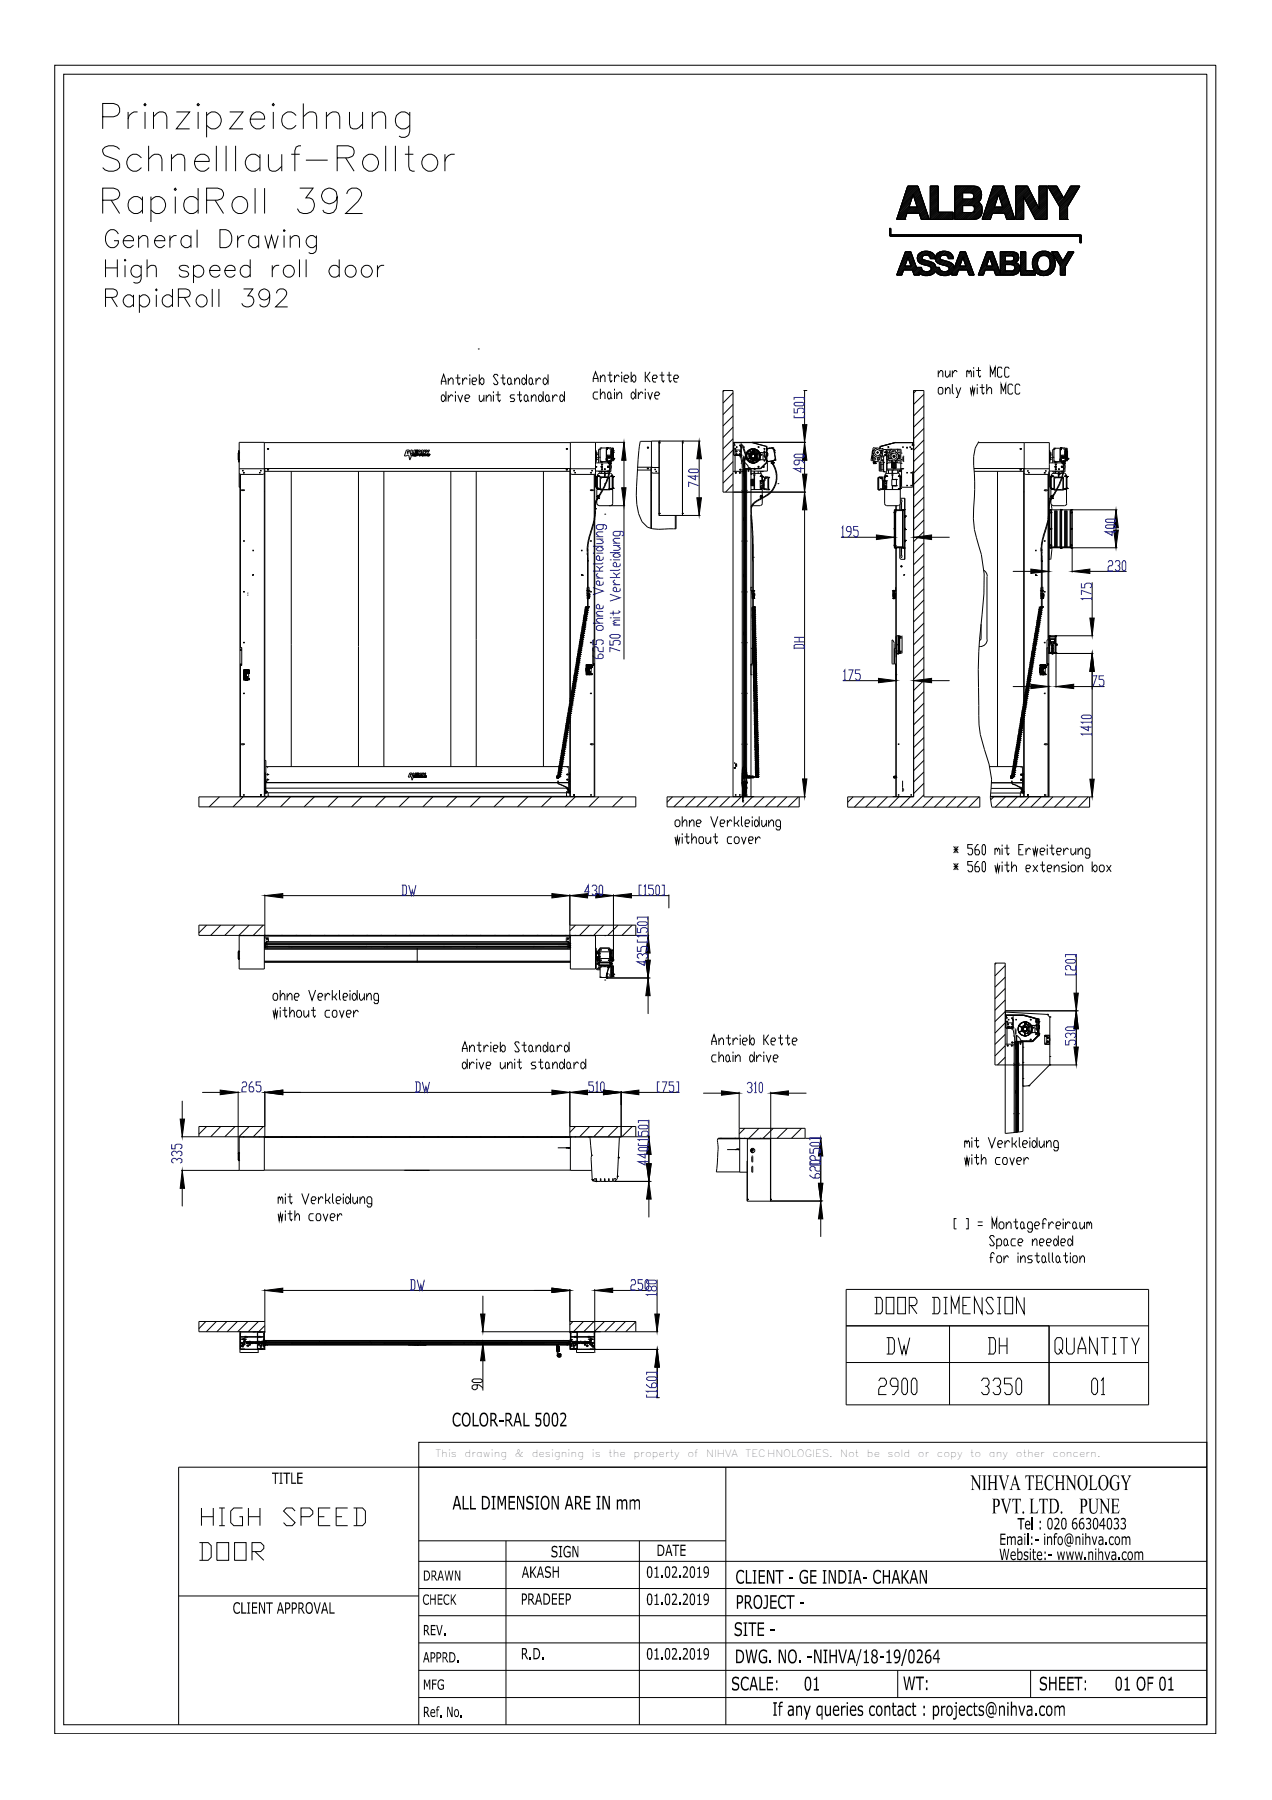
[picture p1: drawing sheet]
<svg xmlns="http://www.w3.org/2000/svg" width="210mm" height="297mm" viewBox="0 0 210 297" stroke-linecap="round" stroke-linejoin="round" font-family="sans-serif">
<defs><g id="words">
<g font-size="1.7">
<text x="71.9" y="240.4">This</text>
<text x="76.7" y="240.4">drawing</text>
<text x="85" y="240.4">&amp;</text>
<text x="87.7" y="240.4">designing</text>
<text x="97.7" y="240.4">is</text>
<text x="100.4" y="240.4">the</text>
<text x="104.5" y="240.4">property</text>
<text x="113.4" y="240.4">of</text>
<text x="116.5" y="240.4">NIHVA</text>
<text x="123" y="240.4">TECHNOLOGIES.</text>
<text x="138.7" y="240.4">Not</text>
<text x="143" y="240.4">be</text>
<text x="146.5" y="240.4">sold</text>
<text x="151.5" y="240.4">or</text>
<text x="154.6" y="240.4">copy</text>
<text x="160.1" y="240.4">to</text>
<text x="163.2" y="240.4">any</text>
<text x="167.6" y="240.4">other</text>
<text x="173.7" y="240.4">concern.</text>
</g>
</g></defs>
<!-- layer: 0 -->
<g fill="none" stroke="#000" stroke-width=".17">
<path d="M9 10.8h191.6v275.3h-191.6zM10.5 12.2h188.7v272.4h-188.7zM146.9 37.7l-.1 .2M147 39l-.2-.2v-1.1h.2v1h31.2l-.2 .3M147 37.9l-.2 .3M147 38.2l-.2 .3M147 38.5l-.2 .2M147 38.7l-.2 .2M147 37.8l-.2 .2M147 38.1l-.2 .2M147 38.4l-.2 .2M147.1 38.7l-.2 .3"/>
<path d="M147.2 38.7l-.2 .3h31.2v1.1h.2v-1.1M147.4 38.7l-.3 .3M147.5 38.7l-.3 .3M147.7 38.7l-.3 .3M147.8 38.7l-.2 .3M148 36.2h1.3M148 36.2l1.8-5.5h1.7l1.8 5.5M148 38.7l-.3 .3M148.1 38.7l-.2 .3M148.3 38.7l-.3 .3M148.4 38.7l-.2 .3M148.6 38.7l-.3 .3"/>
<path d="M148.7 38.7l-.2 .3M148.9 38.7l-.3 .3M149 38.7l-.2 .3M149.2 38.7l-.3 .3M149.3 36.2h.1M149.3 36.2l.4-1h2l.3 1M149.3 38.7l-.2 .3M149.4 36l-.2 .2M149.5 38.7l-.3 .3M149.5 35.7l-.5 .5M149.5 35.5l-.6 .7M149.6 38.7l-.2 .3"/>
<path d="M149.6 35.3l-.9 .9M149.7 38.7l-.2 .3M149.9 38.7l-.2 .3M149.9 30.7l-.2 .2M150 34.2l-2 2M150 34l-2 2M150 38.7l-.2 .3M150.1 30.7l-.4 .4M150.1 33.8l-2 2M150.2 33.5l-2 2.1M150.2 34.2l-2.1 2M150.2 38.7l-.2 .3"/>
<path d="M150.2 30.7l-.6 .6M150.3 33.3l-2 2.1M150.3 34.2l-2 2M150.3 33.1l-2 2M150.3 38.7l-.2 .3M150.4 30.7l-.9 .9M150.4 32.9l-2 2M150.5 32.7l-2 2M150.5 34.2l-2.1 2M150.5 38.7l-.2 .3M150.5 30.7l-1 1.1M150.6 32.4l-2 2"/>
<path d="M150.6 34.2l-2 2M150.6 32.2l-2 2M150.6 38.7l-.2 .3M150.7 32.1l.7 2.1h-1.4zM150.7 30.7l-1.3 1.3M150.8 34.2l-1.1 1M150.8 38.7l-.2 .3M150.8 30.7l-1.5 1.5M150.9 34.2l-1 1M150.9 38.7l-.2 .3M151 30.7l-1.8 1.7M151.1 34.2l-1.1 1"/>
<path d="M151.1 30.7l-1.9 2M151.1 38.7l-.3 .3M151.2 34.2l-1 1M151.2 38.7l-.2 .3M151.3 30.7l-2.2 2.2M151.4 30.7l-2.4 2.4M151.4 38.7l-.3 .3M151.5 30.7l-2.6 2.6M151.5 38.7l-.2 .3M151.6 30.8l-2.7 2.7M151.6 31l-2.8 2.8M151.6 31.1l-2.9 2.9"/>
<path d="M151.7 31.2l-1 .9M151.7 31.3l-1 1M151.7 38.7l-.3 .3M151.7 31.4l-.9 1M151.8 31.5l-1 1M151.8 31.6l-1 1M151.8 38.7l-.2 .3M151.9 31.7l-1 1M151.9 31.8l-1 1M151.9 32l-1 .9M151.9 32.1l-.9 .9M152 38.7l-.3 .3"/>
<path d="M152 32.2l-1 1M152 36.2h1.3M152 32.3l-.9 1M152.1 32.4l-1 1M152.1 32.5l-1 1M152.1 38.7l-.2 .3M152.2 32.6l-1 1M152.2 32.7l-1 1M152.2 32.9l-1 .9M152.3 38.7l-.3 .3M152.3 32.9l-1 1.1M152.3 33.1l-1 1"/>
<path d="M152.3 33.2l-2 2M152.4 33.3l-1.9 1.9M152.4 33.4l-1.8 1.8M152.4 38.7l-.2 .3M152.5 33.5l-1.7 1.7M152.5 33.6l-1.6 1.6M152.5 33.8l-1.4 1.4M152.6 38.7l-.3 .3M152.6 33.8l-1.4 1.4M152.6 34l-1.2 1.2M152.6 34.1l-1.1 1.1M152.7 34.2l-1 1"/>
<path d="M152.7 34.3l-1 1M152.7 38.7l-.2 .3M152.8 34.4l-1.1 1M152.8 34.5l-1 1M152.8 34.6l-1 1.1M152.9 34.7l-1 1M152.9 38.7l-.3 .3M152.9 34.9l-1 1M153 35l-1.1 1M153 35.1l-1 1M153 35.2l-1 1M153 35.3l-.8 .9"/>
<path d="M153 38.7l-.2 .3M153.1 35.4l-.8 .8M153.1 35.5l-.6 .7M153.2 38.7l-.3 .3M153.2 35.6l-.6 .6M153.2 35.7l-.4 .5M153.3 35.9l-.4 .3M153.3 36l-.3 .2M153.3 36.1l-.1 .1M153.3 36.2h.1M153.3 38.7l-.2 .3M153.5 38.7l-.3 .3"/>
<path d="M153.6 38.7l-.2 .3M153.6 30.7l-.1 .1M153.8 38.7l-.3 .3M153.8 30.7l-.3 .3M153.9 38.7l-.2 .3M153.9 30.7l-.4 .4M154.1 38.7l-.3 .3M154.1 30.7l-.6 .6M154.2 38.7l-.2 .3M154.2 30.7l-.7 .7M154.4 38.7l-.3 .3M154.4 30.7l-.9 .9"/>
<path d="M154.5 38.7l-.2 .3M154.5 30.7l-1 1M154.7 38.7l-.3 .3M154.7 30.7l-1.2 1.1M154.8 30.7h-1.3v5.5h3.8v-1.2h-2.5M154.8 34.1l-1.3 1.3M154.8 34.4l-1.3 1.3M154.8 34.7l-1.3 1.3M154.8 38.7l-.2 .3M154.8 30.7l-1.3 1.3M154.8 31l-1.3 1.3M154.8 31.3l-1.3 1.3"/>
<path d="M154.8 31.6l-1.3 1.3M154.8 31.9l-1.3 1.3M154.8 32.5l-1.3 1.3M154.8 32.8l-1.3 1.3M154.8 33.7l-1.3 1.3M154.8 32.2l-1.3 1.3M154.8 33.1l-1.3 1.3M154.8 33.4l-1.3 1.3M154.8 34l-1.3 1.3M154.8 35l-1.2 1.2M154.8 30.7v4.3M154.8 30.9l-1.3 1.2"/>
<path d="M154.8 31.2l-1.3 1.2M154.8 31.5l-1.3 1.2M154.8 31.8l-1.3 1.2M154.8 32.1l-1.3 1.2M154.8 32.4l-1.3 1.2M154.8 32.7l-1.3 1.2M154.8 32.9l-1.3 1.3M154.8 33.2l-1.3 1.3M154.8 33.5l-1.3 1.3M154.8 33.8l-1.3 1.3M154.8 34.3l-1.3 1.3M154.8 34.6l-1.3 1.3"/>
<path d="M154.8 34.9l-1.3 1.3M155 38.7l-.3 .3M155 35l-1.2 1.2M155.1 38.7l-.2 .3M155.1 35l-1.2 1.2M155.3 38.7l-.3 .3M155.3 35l-1.2 1.2M155.4 38.7l-.2 .3M155.4 35l-1.2 1.2M155.5 38.7l-.2 .3M155.6 35l-1.2 1.2M155.7 35l-1.2 1.2"/>
<path d="M155.7 38.7l-.2 .3M155.8 38.7l-.2 .3M155.9 35l-1.2 1.2M156 38.7l-.2 .3M156 35l-1.2 1.2M156.1 38.7l-.2 .3M156.2 35l-1.2 1.2M156.3 35l-1.2 1.2M156.3 38.7l-.2 .3M156.5 35l-1.2 1.2M156.5 38.7l-.3 .3M156.6 38.7l-.2 .3"/>
<path d="M156.6 35l-1.2 1.2M156.8 35l-1.2 1.2M156.8 38.7l-.3 .3M156.9 38.7l-.3 .3M156.9 35l-1.2 1.2M157.1 35l-1.2 1.2M157.1 38.7l-.3 .3M157.2 38.7l-.3 .3M157.2 35l-1.1 1.2M157.3 36l-.2 .2M157.3 35.1l-1.1 1.1M157.3 35.3l-.9 .9"/>
<path d="M157.3 35.4l-.8 .8M157.3 35.7l-.5 .5M157.3 35.9l-.4 .3M157.3 36.2h-.1M157.3 35.6l-.7 .6M157.4 38.7l-.3 .3M157.5 38.7l-.3 .3M157.7 30.7l-.2 .1M157.7 38.7l-.3 .3M157.8 38.7l-.3 .3M157.8 30.7l-.3 .3M158 30.7l-.5 .4"/>
<path d="M158 38.7l-.3 .3M158.1 38.7l-.3 .3M158.1 30.7l-.6 .6M158.3 30.7l-.8 .7M158.3 38.7l-.3 .3M158.4 38.7l-.3 .3M158.4 30.7l-.9 .9M158.6 30.7l-1.1 1M158.6 38.7l-.3 .3M158.7 38.7l-.2 .3M158.7 30.7l-1.2 1.1M158.8 34.4l-1.3 1.3"/>
<path d="M158.8 30.7l-1.3 1.3M158.8 31.9l-1.3 1.3M158.8 32.1l-1.3 1.2M158.8 32.2l-1.3 1.3M158.8 32.4l-1.3 1.3M158.8 32.5l-1.3 1.3M158.8 32.7l-1.3 1.3M158.8 32.8l-1.3 1.3M158.8 34l-1.3 1.3M158.8 34.1l-1.3 1.3M158.8 34.3l-1.3 1.3M158.8 34.6l-1.3 1.3"/>
<path d="M158.8 34.7l-1.3 1.3M158.8 34.9l-1.3 1.3M158.8 35l-1.1 1.2M158.8 38.7l-.2 .3M158.9 32.9l-1.4 1.4M159 35.1l-1.2 1.1M159 38.7l-.2 .3M159 30.7l-1.5 1.4M159.1 32.9l-1.6 1.5M159.1 35.1l-1.1 1.1M159.1 38.7l-.2 .3M159.2 30.7l-1.7 1.6"/>
<path d="M159.2 32.9l-1.7 1.7M159.3 35.1l-1.2 1.1M159.3 38.7l-.2 .3M159.3 30.7l-1.8 1.7M159.4 32.9l-1.9 1.8M159.4 35.1l-1.1 1.1M159.4 38.7l-.2 .3M159.5 30.7l-2 1.9M159.5 32.9l-2 2M159.6 35.1l-1.2 1.1M159.6 38.7l-.2 .3M159.6 30.7l-2.1 2"/>
<path d="M159.7 32.9l-2.2 2.1M159.7 35.1l-1.1 1.1M159.7 38.7l-.2 .3M159.8 30.7l-2.3 2.2M159.8 32.9l-2.3 2.3M159.9 35.1l-1.2 1.1M159.9 38.7l-.2 .3M159.9 30.7l-2.4 2.3M159.9 32.9l-1 1M160 35.1l-1.2 1.1M160 38.7l-.2 .3M160.1 30.7l-1.2 1.1"/>
<path d="M160.1 31.8h.1M160.1 32.9l-1 1M160.2 35.1l-1.2 1.1M160.2 30.7l-1.1 1.1M160.2 38.7l-.3 .3M160.2 31.8l.4 .2M160.3 32.9l-1.1 1M160.3 35.1l-1.2 1.1M160.3 38.7l-.2 .3M160.4 30.7l-1.2 1.1M160.5 32.8l-1.1 1.1M160.5 30.7l-1.1 1.1"/>
<path d="M160.5 35l-1.2 1.2M160.5 38.7l-.3 .3M160.5 32.8h.1M160.6 32.7h.1M160.6 32l.1 .5M160.6 35h.1M160.6 34h.1M160.6 34l-1.8-.1v1.2l1.8-.1M160.6 30.7l-1.1 1.1M160.6 38.7l-.2 .3M160.7 34.9h.1M160.7 34h.1"/>
<path d="M160.7 34.9l-.1 .1M160.7 34v.1M160.7 32.5l-.1 .2M160.7 34.1h.1M160.7 34.1l.1 .2M160.8 30.7h-3.3v5.5h3.3a1.48 1.48 0 0 0 1.1-.7M160.8 34.3l-.1 .6M160.8 30.7h.1M160.8 30.7l-1.1 1.1M160.8 38.7l-.3 .3M160.9 30.7a1.18 1.18 0 0 1 1.1 1.4M160.9 30.7l-1.1 1.1"/>
<path d="M160.9 38.7l-.2 .3M161.1 30.7l-1.2 1.1M161.1 38.7l-.3 .3M161.1 30.8l-1 1M161.2 38.7l-.2 .3M161.3 30.8l-1.1 1M161.3 30.9l-.9 .9M161.4 38.7l-.3 .3M161.5 30.9l-1 1M161.5 33.4l-.7 .8M161.5 38.7l-.2 .3M161.6 31l-1 1"/>
<path d="M161.6 33.2l-.1 .1 .1 .2M161.6 33.5l.3 .3M161.6 31l-1 1.1M161.6 33.5l-.8 .8M161.7 31.1l-1 1.1M161.7 33.5l-.9 .9M161.7 38.7l-.3 .3M161.8 31.2l-1.1 1.1M161.8 33.6l-1 1M161.8 32.9l-1.1 1.2M161.8 32.9v.1M161.8 31.3l-1.1 1.2"/>
<path d="M161.8 38.7l-.2 .3M161.9 31.4l-1.4 1.4-1.7 .1v-1.1h1.3M161.9 33.7l-1.1 1.1M161.9 33.8l.2 .4M161.9 31.6l-2.4 2.3M161.9 32.7l-1.3 1.3M161.9 33.8l-2.5 2.4M161.9 31.7l-2.2 2.2M161.9 31.8l-2.1 2.1M161.9 31.9l-2 2M161.9 32.5l-1.4 1.5M161.9 33.9l-2.3 2.3"/>
<path d="M162 32.2l-.2 .7M162 32.1v.1M162 32.1l-1.9 1.8M162 32.2l-1.8 1.7M162 32.4l-1.6 1.5M162 34l-2.2 2.2M162 38.7l-.3 .3M162 34.1l-2.1 2.1M162 35.3l-.8 .8M162.1 34.9l-.2 .8-.4 .3M162.1 34.2v.4M162.1 34.2l-2 2"/>
<path d="M162.1 34.3l-1.9 1.9M162.1 34.5l-1.7 1.7M162.1 34.9l-1.3 1.3M162.1 35.1l-1.1 1.1M162.1 34.8v.1M162.1 34.6v.2M162.1 34.6l-1.6 1.6M162.1 34.8l-1.4 1.4M162.1 38.7l-.2 .3M162.3 38.7l-.3 .3M162.4 38.7l-.2 .3M162.6 38.7l-.3 .3"/>
<path d="M162.7 38.7l-.2 .3M162.9 38.7l-.3 .3M163 38.7l-.2 .3M163.2 38.7l-.3 .3M163.3 38.7l-.2 .3M163.5 38.7l-.3 .3M163.5 36.1l-.2 .1M163.5 35.8l-.3 .4M163.6 35.6l-.6 .6M163.6 38.7l-.2 .3M163.7 35.4l-.8 .8M163.8 38.7l-.3 .3"/>
<path d="M163.9 30.7h1.7l1.9 5.5h-1.4l-.3-1h-2l-.4 1h-1.3zM163.9 38.7l-.2 .3M163.9 30.7h.1M164.1 38.7l-.3 .3M164.1 30.7l-.3 .3M164.1 34.1l-2 2M164.2 34.2l-2 2M164.2 33.9l-2 2M164.2 38.7l-.2 .3M164.2 30.7l-.5 .5M164.3 33.6l-2.1 2.1M164.3 33.4l-2 2"/>
<path d="M164.3 34.2l-2 2M164.4 38.7l-.3 .3M164.4 30.7l-.7 .7M164.4 33.2l-2 2M164.5 34.2l-2.1 2M164.5 33l-2.1 2M164.5 30.7l-.9 .9M164.5 38.7l-.2 .3M164.6 32.8l-2.1 2M164.6 34.2l-2 2M164.6 32.5l-2 2.1M164.6 38.7l-.2 .3"/>
<path d="M164.7 32.3l-2 2M164.7 30.7l-1.2 1.1M164.8 34.2l-2.1 2M164.8 32.1l.7 2.1h-1.4zM164.8 30.7l-1.4 1.4M164.8 38.7l-.2 .3M164.9 38.7l-.2 .3M164.9 34.2l-1 1M165 30.7l-1.6 1.6M165.1 34.2l-1 1M165.1 30.7l-1.8 1.8M165.1 38.7l-.2 .3"/>
<path d="M165.2 34.2l-1 1M165.2 38.7l-.2 .3M165.3 30.7l-2.1 2M165.4 34.2l-1 1M165.4 30.7l-2.3 2.3M165.4 38.7l-.2 .3M165.5 38.7l-.2 .3M165.6 30.7l-2.5 2.5M165.6 30.8l-2.6 2.6M165.7 30.9l-2.8 2.7M165.7 31l-2.9 2.9M165.7 38.7l-.2 .3"/>
<path d="M165.7 31.1l-2.9 3M165.8 31.2l-1 1M165.8 31.3l-.9 1M165.8 38.7l-.2 .3M165.9 31.6l-1 .9M165.9 31.5l-1 .9M165.9 31.7l-1 1M166 31.8l-1 1M166 31.9l-1 1M166 38.7l-.3 .3M166 32l-.9 1M166.1 32.1l-1 1"/>
<path d="M166.1 32.2l-.9 1M166.1 38.7l-.2 .3M166.2 32.4l-1 .9M166.2 32.6l-1 .9M166.2 32.4l-1 1M166.3 32.7l-1 1M166.3 32.8l-1 1M166.3 38.7l-.3 .3M166.3 32.9l-.9 1M166.4 33l-1 1M166.4 33.1l-.9 1M166.4 38.7l-.2 .3"/>
<path d="M166.5 33.2l-2 2M166.5 33.3l-1.9 1.9M166.6 33.6l-1.7 1.6M166.6 33.5l-1.8 1.7M166.6 33.7l-1.5 1.5M166.6 38.7l-.3 .3M166.6 33.8l-1.4 1.4M166.7 33.9l-1.3 1.3M166.7 34l-1.2 1.2M166.7 38.7l-.2 .3M166.8 34.1l-1.1 1.1M166.8 34.2l-1 1"/>
<path d="M166.8 34.3l-1 1.1M166.9 38.7l-.3 .3M166.9 34.5l-1 .9M166.9 34.6l-1 1M166.9 34.7l-.9 1M167 34.8l-1 1M167 34.9l-1 1M167.1 38.7l-.3 .3M167.1 35l-1.1 1M167.1 35.1l-1 1M167.1 35.2l-.9 1M167.2 38.7l-.3 .3"/>
<path d="M167.2 35.4l-.9 .8M167.2 35.4l-.7 .8M167.2 35.6l-.6 .6M167.3 35.7l-.5 .5M167.3 35.8l-.4 .4M167.4 38.7l-.3 .3M167.4 35.9l-.3 .3M167.4 36l-.2 .2M167.4 36.1v.1M167.5 38.7l-.3 .3M167.6 30.7h2l1.9 3.7v-3.7h1.3v5.5h-1.9l-2-3.7v3.7h-1.3zM167.7 38.7l-.3 .3"/>
<path d="M167.8 38.7l-.3 .3M167.8 30.7l-.2 .2M168 38.7l-.3 .3M168 30.7l-.4 .3M168.1 38.7l-.3 .3M168.1 30.7l-.5 .5M168.2 38.7l-.2 .3M168.2 30.7l-.6 .6M168.4 38.7l-.3 .3M168.4 30.7l-.8 .8M168.5 38.7l-.2 .3M168.5 30.7l-.9 .9"/>
<path d="M168.7 38.7l-.3 .3M168.7 30.7l-1.1 1.1M168.8 38.7l-.2 .3M168.8 30.7l-1.2 1.2M168.9 33.3l-1.3 1.3M168.9 33l-1.3 1.3M168.9 33.6l-1.3 1.3M168.9 33.9l-1.3 1.3M168.9 34.2l-1.3 1.3M168.9 34.5l-1.3 1.3M168.9 34.9l-1.2 1.3M168.9 35.1l-1.1 1.1"/>
<path d="M168.9 35.2l-.9 1M168.9 35.4l-.8 .8M168.9 36.1l-.1 .1M168.9 35.8l-.4 .4M168.9 36l-.2 .2M168.9 32.7l-1.3 1.3M168.9 35.5l-.7 .7M168.9 32.6l-1.3 1.2M168.9 32.9l-1.3 1.2M168.9 33.2l-1.3 1.2M168.9 33.5l-1.3 1.2M168.9 33.8l-1.3 1.2"/>
<path d="M168.9 34.1l-1.3 1.2M168.9 34.3l-1.3 1.3M168.9 34.6l-1.3 1.3M168.9 34.8l-1.3 1.3M168.9 35.7l-.5 .5M169 38.7l-.3 .3M169 30.7l-1.4 1.4M169.1 38.7l-.2 .3M169.1 30.7l-1.5 1.5M169.3 38.7l-.2 .3M169.3 30.7l-1.7 1.7M169.4 30.7l-1.8 1.8"/>
<path d="M169.4 38.7l-.2 .3M169.6 30.7l-2 2M169.6 38.7l-.3 .3M169.6 30.8l-2 2M169.7 30.9l-2.1 2M169.7 31l-2.1 2.1M169.7 38.7l-.2 .3M169.8 31.1l-2.2 2.1M169.8 31.2l-2.2 2.2M169.9 38.7l-.3 .3M169.9 31.3l-2.3 2.2M169.9 31.4l-2.3 2.3"/>
<path d="M170 31.5l-1.1 1M170 38.7l-.2 .3M170 31.6l-1 1.1M170.1 31.7l-1 1M170.1 31.8l-1 1M170.2 38.7l-.3 .3M170.2 31.9l-1.1 1M170.2 32l-1 1M170.3 32.1l-1 1M170.3 32.2l-1 1M170.3 38.7l-.2 .3M170.4 32.3l-1.1 1"/>
<path d="M170.4 38.7l-.2 .3M170.4 32.4l-1 1M170.5 32.5l-1 1M170.5 32.6l-1 1M170.6 32.7l-1 1M170.6 32.8l-1 1M170.6 38.7l-.2 .3M170.7 32.9l-1.1 1M170.7 33l-1 1M170.8 33.1l-1 1M170.8 38.7l-.3 .3M170.8 33.2l-1 1"/>
<path d="M170.9 33.3l-1 1M170.9 38.7l-.2 .3M170.9 33.4l-1 1M171 33.5l-1 1M171 33.6l-1 1M171.1 33.7l-1 1M171.1 38.7l-.3 .3M171.1 33.8l-1 1M171.2 33.9l-1 1M171.2 38.7l-.2 .3M171.3 34l-1.1 1M171.3 34.1l-1 1"/>
<path d="M171.3 34.2l-1 1M171.4 34.3l-1 1M171.4 38.7l-.3 .3M171.4 34.3l-1 1.1M171.5 38.7l-.2 .3M171.5 30.7h.1M171.7 38.7l-.3 .3M171.7 30.7l-.2 .2M171.8 38.7l-.3 .3M171.8 30.7l-.3 .3M172 38.7l-.3 .3M172 30.7l-.5 .5"/>
<path d="M172.1 38.7l-.3 .3M172.1 30.7l-.6 .6M172.3 38.7l-.3 .3M172.3 30.7l-.8 .8M172.4 38.7l-.3 .3M172.4 30.7l-.9 .9M172.6 38.7l-.3 .3M172.6 30.7l-1.1 1.1M172.7 38.7l-.2 .3M172.7 30.7l-1.2 1.2M172.8 30.8l-1.3 1.3M172.8 31.1l-1.3 1.3"/>
<path d="M172.8 31.4l-1.3 1.3M172.8 32.3l-1.3 1.3M172.8 32.6l-1.3 1.3M172.8 32.9l-1.3 1.3M172.8 33.3l-2.3 2.3M172.8 32l-1.3 1.3M172.8 33.6l-2.2 2.2M172.8 33.8l-2.1 2.1M172.8 33.9l-2.1 2.1M172.8 34.2l-2 2M172.8 34.4l-1.8 1.8M172.8 34.5l-1.7 1.7"/>
<path d="M172.8 34.7l-1.5 1.5M172.8 34.8l-1.4 1.4M172.8 35.1l-1.1 1.1M172.8 35.4l-.8 .8M172.8 35.6l-.7 .6M172.8 35.7l-.5 .5M172.8 35.9l-.4 .3M172.8 36l-.2 .2M172.8 36.2h-.1M172.8 35l-1.3 1.2M172.8 31.7l-1.3 1.3M172.8 33.5l-2.2 2.2"/>
<path d="M172.8 31l-1.3 1.2M172.8 31.3l-1.3 1.2M172.8 31.6l-1.3 1.2M172.8 31.8l-1.3 1.3M172.8 32.1l-1.3 1.3M172.8 32.4l-1.3 1.3M172.8 32.7l-1.3 1.3M172.8 33l-1.3 1.3M172.8 33.2l-2.3 2.3M172.8 34.1l-2 2M172.8 35.3l-1 .9M172.9 30.7h.1"/>
<path d="M172.9 30.7h1.5M172.9 38.7l-.3 .3M172.9 30.7l2 3.4M173 38.7l-.2 .3M173 30.7l-.1 .1M173.2 30.7l-.2 .2M173.2 38.7l-.3 .3M173.3 38.7l-.2 .3M173.3 30.7l-.3 .3M173.5 38.7l-.3 .3M173.5 30.7l-.4 .4M173.6 38.7l-.2 .3"/>
<path d="M173.6 30.7l-.4 .5M173.8 38.7l-.3 .3M173.8 30.7l-.6 .6M173.9 38.7l-.2 .3M173.9 30.7l-.7 .6M174 38.7l-.2 .3M174.1 30.7l-.8 .7M174.2 38.7l-.2 .3M174.2 30.7l-.8 .9M174.3 38.7l-.2 .3M174.4 30.7l1.1 2M174.4 30.7l-1 .9"/>
<path d="M174.4 30.8l-.9 .9M174.5 30.9l-1 .9M174.5 38.7l-.2 .3M174.6 31l-1 .9M174.6 31l-.9 1M174.6 31.2l-.9 .9M174.6 38.7l-.2 .3M174.7 31.3l-.9 .9M174.8 31.3l-1 1M174.8 38.7l-.2 .3M174.8 31.4l-.9 1M174.9 34.1v2.1h1.3"/>
<path d="M174.9 31.6l-1 .9M174.9 31.6l-.9 1M174.9 38.7l-.2 .3M175 31.7l-1 1M175 31.8l-.9 1M175.1 31.9l-1 1M175.1 38.7l-.2 .3M175.1 32l-.9 .9M175.2 32.1l-.9 .9M175.2 38.7l-.2 .3M175.2 32.2l-.9 .9M175.3 32.3l-1 .9"/>
<path d="M175.4 32.4l-1 .9M175.4 38.7l-.3 .3M175.4 32.5l-.9 .9M175.4 32.6l-.9 .9M175.5 32.7l1.2-2h1.5l-2 3.4v2.1M175.5 32.7l-.9 .9M175.5 38.7l-.2 .3M175.7 38.7l-.3 .3M175.8 38.7l-.2 .3M176 38.7l-.3 .3M176.1 38.7l-.2 .3M176.2 36.2h.1"/>
<path d="M176.2 34.3l-1.3 1.3M176.2 34.6l-1.3 1.3M176.2 34.9l-1.3 1.3M176.2 35l-1.2 1.2M176.2 35.2l-1.1 1M176.2 35.3l-.9 .9M176.2 35.4l-.8 .8M176.2 35.6l-.6 .6M176.2 35.7l-.5 .5M176.2 35.9l-.3 .3M176.2 36l-.2 .2M176.2 34.1l-1.3 1.3"/>
<path d="M176.2 34.4l-1.3 1.3M176.2 34.7l-1.3 1.3M176.3 38.7l-.3 .3M176.4 33.8l-1.5 1.5M176.4 38.7l-.2 .3M176.6 38.7l-.3 .3M176.6 33.4l-1.7 1.7M176.7 38.7l-.2 .3M176.8 30.7l-.2 .1M176.8 33l-1.9 1.9M176.9 38.7l-.3 .3M176.9 30.7l-.5 .5"/>
<path d="M177 38.7l-.2 .3M177.1 30.7l-.9 .9M177.1 32.7l-2.2 2.1M177.2 38.7l-.3 .3M177.2 30.7l-1.2 1.2M177.3 32.3l-2.4 2.3M177.3 38.7l-.2 .3M177.3 30.7l-1.5 1.5M177.5 38.7l-.3 .3M177.5 31.9l-2.6 2.6M177.5 30.7l-1.9 1.9M177.6 38.7l-.2 .3"/>
<path d="M177.6 30.7l-3 3M177.7 31.5l-2.8 2.8M177.8 38.7l-.3 .3M177.8 30.7l-3.1 3.1M177.9 38.7l-.2 .3M177.9 30.7l-3.2 3.2M177.9 31.2l-3 3M178.1 38.7l-.3 .3M178.1 30.7l-3.3 3.3M178.2 30.8l-3.3 3.3M178.3 38.7l.1 .2M178.4 38.8l-.3 .2"/>
<path d="M178.4 38.9l-.2 .2M178.4 39.1l-.2 .3M178.4 39.4l-.2 .3M178.4 39.6l-.2 .2M178.4 39.7l-.2 .3M178.4 39.9l-.1 .2M178.4 39l-.2 .2M178.4 39.3l-.2 .2M78.9 57.6h.1M148.8 45.4h.1M148.9 45.1l-.3 .3M149 44.9l-.5 .5"/>
<path d="M149.1 44.6l-.7 .8M149.4 43.9l-1.4 1.4M149.4 43.7l-1.3 1.3M149.5 41.5l-.1 .2M149.5 43.5l-1.3 1.3M149.5 43.9l-1.4 1.5M149.6 43.3l-1.3 1.2M149.7 41.5l-.4 .4M149.7 43.9l-1.5 1.5M149.7 43l-1.3 1.3M149.7 42.8l-1.2 1.3M149.8 41.5l-.6 .6"/>
<path d="M149.8 42.6l-1.2 1.2M149.8 42.5h.1M149.8 43.9l-.6 .6M149.8 42.5l.5 1.4h-1zM150 41.5l-.9 .9M150 43.9l-.7 .6M150.1 41.5l-1.1 1.1M150.1 43.9l-.6 .6M150.3 43.9l-.7 .6M150.3 41.5l-1.4 1.4M150.3 41.6l-1.5 1.5M150.3 41.8l-1.6 1.6"/>
<path d="M150.4 41.8l-1.8 1.8M150.4 42l-.5 .5M150.5 42.1l-.6 .5M150.5 42.2l-.6 .5M150.6 44.5h-1.5l-.3 .9h-.8l1.4-3.9h.9l.9 2.6h.9l.1 .4 .1 .2M150.6 44.5l.2 .9h.9l-.1-.4 .3 .3M150.6 42.3l-.6 .6M150.6 42.4l-.6 .6M150.6 42.5l-.6 .6M150.7 42.6l-.6 .6M150.7 42.7l-.6 .6M150.8 42.8l-.6 .6"/>
<path d="M150.8 42.9l-.6 .6M150.8 43l-.5 .6M150.9 43.2l-.6 .5M150.9 43.2l-.6 .7M151 43.4l-1.2 1.1M151 43.4l-1.1 1.1M151.1 43.6l-1 .9M151.1 43.7l-.8 .8M151.1 43.8l-.7 .7M151.2 43.9l-.6 .6M151.2 44l-.6 .6M151.3 44.1l-.7 .7"/>
<path d="M151.4 44.1l-.7 .7M151.4 42.8l.2 .5M151.5 42l-.1 .8M151.6 44.1l-.9 .9M151.6 45.1l-.3 .3M151.6 43.3l.6 .3 1.2 .4M151.7 45.2l-.2 .2M151.7 45.3l-.1 .1M151.7 44.1l-1 1M151.9 41.7l-.4 .4M151.9 44.1l-1.1 1.1M151.9 45.3l.7 .2"/>
<path d="M152 44.1l-1.2 1.2M152.1 44.2l-1.2 1.2M152.1 44.3l-1.1 1.1M152.1 44.4l-.9 1M152.2 44.5l-.5 .6M152.2 41.6l-.8 .7M152.2 42.7l.6 .3M152.2 42.4l-.7 .7M152.2 42.6l-.6 .6M152.2 42.7l-.6 .6M152.2 44.6l-.5 .5M152.3 42.8l-.6 .6"/>
<path d="M152.3 44.7l-.5 .5M152.3 44.7h.1M152.4 41.5l-1 1M152.4 41.5l-.7 .4M152.4 41.5h1.1l.6 .5M152.4 42.9l-.6 .5M152.4 44.7l.1 .1M152.4 44.7l-.5 .6M152.5 42.9l-.6 .6M152.5 41.5l-1.1 1.1M152.5 44.8l-.5 .5M152.5 44.8h.4"/>
<path d="M152.6 42.9l-.6 .6M152.7 44.8l-.6 .6M152.7 42.1l-.5 .2v.4M152.7 42.1h.4M152.7 41.5l-1.3 1.3M152.7 43l-.6 .6M152.8 44.8l-.6 .6M152.8 43l-.6 .6M152.8 43l.2 .1M152.9 41.5l-1.5 1.4M152.9 43l-.6 .7M152.9 44.8l-.6 .6"/>
<path d="M153 41.5l-1.6 1.5M153 43.1l-.6 .6M153 43.1l.4 .1M153.1 42.1l.2 .1M153.1 44.8l-.6 .6M153.1 41.5l-.6 .7M153.2 43.1l-.7 .6M153.3 41.5l-.6 .6M153.3 44.8l-.7 .7M153.3 43.1l-.6 .6M153.3 42.2l.2 .3M153.4 41.5l-.6 .6"/>
<path d="M153.4 44l.2 .3M153.4 43.2l.7 .2 .3 .5M153.4 43.2l-.6 .6M153.5 42.5v.2h.8M153.5 43.2l-.6 .6M153.5 41.5l-.5 .6M153.6 41.6l-.5 .5M153.6 44.3v.3l-.7 .2M153.6 43.2l-.6 .6M153.7 41.7l-.5 .5M153.8 43.3l-.7 .6M153.8 41.7l-.5 .5"/>
<path d="M153.9 43.3l-.6 .6M153.9 41.8l-.5 .5M153.9 43.4l-.6 .6M154 41.8l-.6 .6M154 43.4l-.6 .6M154.1 41.9l-.6 .6M154.1 43.5l-.6 .6M154.1 42l.1 .2M154.1 42l-.6 .6M154.2 42.1l-.6 .6M154.2 43.5l-.6 .7M154.2 42.2l-.5 .5"/>
<path d="M154.3 42.3l-.4 .4M154.3 43.6l-.7 .7M154.3 42.4l-.3 .3M154.3 42.7l.1 .3M154.3 42.5l-.2 .2M154.3 43.7l-.7 .7M154.4 43.8l-1.7 1.7M154.4 43.9v.2h.6l.1 .4 .2 .2M154.4 43l.2 .3M154.4 43.9l-1.5 1.6M154.4 44l-1.4 1.5M154.5 44.1l-1.3 1.4"/>
<path d="M154.6 43.3l.3 .2M154.7 45.1l-.3-.3a1.76 1.76 0 0 1-1.8 .7M154.7 45.1l.6 .3M154.7 44.1l-1.4 1.3M154.8 44.1l-1.2 1.3M154.9 43.5l.3 .1M154.9 41.7l-.4 .4M155 44.1l-1.2 1.2M155 44.2l-.6 .6M155 44.3l-.5 .6M155.1 44.5l-.6 .5M155.2 41.5l-.8 .8"/>
<path d="M155.2 41.5l-.5 .3-.4 .8-.1-.4M155.2 43.6l1.1 .3 .3 .3-.1 .4-.3 .2h-.6M155.2 42.4l-.7 .7M155.2 42.6l-.7 .6M155.2 44.5l-.6 .6M155.2 42.7l-.6 .6M155.2 44.6l-.5 .5M155.3 42.8l-.6 .6M155.3 45.4l.9 .1M155.3 44.7l.3 .1M155.3 44.7l-.5 .5M155.3 42.9l-.5 .5"/>
<path d="M155.4 41.5l-1 1M155.4 41.5h-.2M155.4 44.7l-.5 .6M155.5 42.9l.3 .1M155.5 42.9l-.6 .6M155.5 44.8l-.5 .5M155.5 41.5l-1.2 1.2M155.5 41.5h-.1M155.5 41.5h1l.4 .3M155.5 42.9l-.5 .6M155.6 44.8l-.5 .6M155.7 43l-.6 .6"/>
<path d="M155.7 41.5l-1.3 1.3M155.8 44.8l-.6 .6M155.8 43l.6 .2M155.8 43l-.6 .6M155.8 41.5l-1.4 1.4M155.9 43l-.6 .7M155.9 44.8l-.6 .6M156 41.5l-1.6 1.5M156.1 42.1a.59 .59 0 0 0-.7 0 .59 .59 0 0 0-.2 .6l.3 .2M156.1 42.1l.1 .1M156.1 43.1l-.7 .6M156.1 44.8l-.7 .6"/>
<path d="M156.1 41.5l-.6 .7M156.1 43.1l-.6 .6M156.2 42.2h.1M156.3 42.2l.1 .3M156.3 41.5l-.7 .6M156.3 43.1l-.7 .6M156.3 44.8l-.8 .7M156.4 45.4l-.2 .1M156.4 41.5l-.6 .6M156.4 43.2h.1M156.4 43.2l-.6 .6M156.5 41.6l-.6 .5"/>
<path d="M156.5 43.2l.3 .1M156.5 43.2l-.6 .6M156.6 41.6l-.5 .5M156.6 43.2l-.6 .6M156.7 41.7l-.5 .5M156.7 43.3l-.6 .6M156.8 41.7l-.5 .5M156.8 43.3l.3 .2M156.8 43.3l-.6 .6M156.9 41.8a1.07 1.07 0 0 1 .4 .9h-.8l-.1-.2M156.9 41.8l-.5 .5M156.9 41.8l-.5 .6"/>
<path d="M156.9 43.4l-.6 .6M157 41.9l-.6 .6M157 43.4l-.6 .6M157.1 43.5l.1 .1M157.1 42l-.6 .6M157.1 43.5l-.6 .6M157.2 42.1l-.6 .6M157.2 43.6l-.6 .6M157.2 42.2l-.5 .5M157.2 42.3l-.3 .4M157.2 43.6l-.6 .7M157.3 42.4l-.3 .3"/>
<path d="M157.3 42.6l-.1 .1M157.3 43.7l-.7 .7M157.4 43.8l-1.7 1.7M157.4 44l-1.6 1.5M157.4 44l-1.4 1.5M157.5 44.2l-1.3 1.3M158 45.2l-.3 .2M158 44.9l-.4 .5M158.1 44.7l-.7 .7M158.4 43.8l-1.4 1.4-.6 .2M158.5 43.9l-1.5 1.5M158.5 43.6l-1.7 1.7"/>
<path d="M158.6 41.5l-.2 .3M158.6 43.3l-2 2.1M158.6 43.9l-1.5 1.5M158.7 43.1l-2.3 2.3M158.7 41.5l-.4 .5M158.8 42.9l-1.3 1.3M158.8 43.9l-1.5 1.5M158.8 42.6l-1.2 1.3M158.9 42.5h.1M158.9 42.5l.5 1.4h-1zM158.9 41.5l-.7 .7M158.9 43.9l-.6 .6"/>
<path d="M159 41.5l-.9 1M159.1 43.9l-.7 .6M159.2 41.5l-1.2 1.2M159.2 43.9l-.6 .6M159.3 41.5h-.8l-1 2.8-.3-.7M159.3 41.5l1.5 3.9h-.9l-.3-.9M159.3 41.5l-1.4 1.4M159.4 41.7l-1.6 1.5M159.4 43.9l-.7 .6M159.4 41.8l-1.7 1.6M159.4 41.9l-1.7 1.8M159.5 42l-.6 .6"/>
<path d="M159.5 42.1l-.5 .6M159.6 42.2l-.6 .6M159.6 44.5h-1.4l-.3 .9h-.9l.2-.4M159.6 42.3l-.6 .6M159.7 42.4l-.6 .6M159.7 42.5l-.6 .6M159.7 42.6l-.6 .6M159.8 42.7l-.6 .6M159.8 42.9l-.6 .5M159.9 42.9l-.6 .7M159.9 43.1l-.6 .6M159.9 43.2l-.5 .6"/>
<path d="M160 43.3l-.6 .6M160 43.4l-1.1 1.1M160.1 43.5l-1.1 1M160.1 43.6l-.9 .9M160.2 43.7l-.9 .8M160.2 43.8l-.7 .7M160.2 43.9l-.6 .6M160.3 44l-.6 .7M160.3 44.2l-.6 .6M160.3 44.3l-.6 .6M160.4 44.4l-.6 .6M160.4 44.5l-.6 .6"/>
<path d="M160.5 44.6l-.7 .6M160.5 44.7l-.6 .6M160.5 44.8l-.6 .6M160.6 44.9l-.5 .5M160.6 45l-.4 .4M160.7 45.1l-.3 .3M160.7 45.2l-.2 .2M160.8 45.4h-.1M162.3 45.3l-.1 .1M162.4 45.1l-.3 .3M162.5 44.8l-.6 .6M162.6 44.6l-.8 .8"/>
<path d="M162.8 43.9l-1.3 1.3M162.9 43.7l-1.3 1.3M162.9 41.5v.1M163 43.4l-1.3 1.3M163 43.9l-1.5 1.5M163 43.2l-1.2 1.3M163.1 41.5l-.4 .3M163.1 43.9l-1.5 1.5M163.1 43l-1.2 1.3M163.2 42.7l-1.3 1.3M163.2 41.5l-.5 .6M163.3 43.9l-.7 .6"/>
<path d="M163.3 42.5h.1M163.3 42.5l.5 1.4h-1M163.3 42.5l-.5 1.4M163.4 41.5l-.8 .8M163.4 43.9l-.7 .6M163.5 41.5l-1 1.1M163.5 43.9l-.6 .6M163.7 41.5l-1.3 1.3M163.7 43.9l-.7 .6M163.8 41.6l-1.5 1.5M163.8 41.7l-1.6 1.6M163.8 41.8l-1.7 1.7"/>
<path d="M163.9 41.9l-1.9 1.9M163.9 42l-.6 .6M164 42.1l-.6 .6M164 42.3l-.6 .5M164.1 42.3l-.6 .6M164.1 42.5l-.6 .6M164.1 42.6l-.6 .6M164.2 42.7l-.6 .6M164.2 42.8l-.6 .6M164.2 42.9l-.6 .6M164.3 43l-.6 .6M164.3 45.4h2.8"/>
<path d="M164.3 43.1l-.6 .6M164.4 43.2l-.6 .6M164.4 43.3l-1.2 1.2M164.4 43.4l-1.1 1.1M164.5 43.5l-1 1M164.5 43.7l-.9 .8M164.6 43.7l-.8 .8M164.6 43.9l-.7 .6M164.6 44l-.6 .6M164.7 44.1l-.6 .6M164.7 44.2l-.6 .6M164.8 44.3l-.7 .6"/>
<path d="M164.8 44.4l-.6 .7M164.9 44.5l-.7 .6M164.9 44.6l-.6 .7M164.9 44.8l-.6 .6M165 44.8l-.6 .6M165 45l-.4 .4M165.2 41.5l-.1 .1M165.3 41.5l-.2 .3M165.5 41.5l-.4 .4M165.6 41.5l-.5 .6M165.7 41.5l-.6 .7M165.9 41.5l-.8 .9"/>
<path d="M165.9 44.2l-1.2 1.2M165.9 44.5l-.9 .9M165.9 42.3l-.8 .8M165.9 42.4l-.8 .9M165.9 42.6l-.8 .8M165.9 42.7l-.8 .9M165.9 42.9l-.8 .8M165.9 43l-.8 .9M165.9 43.7l-.8 .9M165.9 43.9l-.8 .9M165.9 44l-.8 .9M165.9 44.3l-1 1.1"/>
<path d="M165.9 44.6l-.7 .8M166 43.1l-.9 .9M166 44.7l-.7 .7M166 41.5l-.9 1M166.1 43.1l-1 1.1M166.1 44.7l-.6 .7M166.2 41.5l-1.1 1.2M166.3 43.1l-1.2 1.2M166.3 44.7l-.7 .7M166.3 41.5l-1.2 1.3M166.4 43.1l-1.3 1.4M166.4 44.7l-.6 .7"/>
<path d="M166.5 41.5l-1.4 1.5M166.6 44.7l-.7 .7M166.6 43.1l-.6 .6M166.6 41.5l-.6 .7M166.7 43.1l-.6 .6M166.7 44.7l-.6 .7M166.8 41.5l-.7 .7M166.9 44.7l-.7 .7M166.9 43.1l-.6 .6M166.9 41.5l-.6 .7M167 42.2h-1.1v.9l1.2-.1M167 42.2l.2 .1"/>
<path d="M167.1 44.7l-.7 .7M167.1 41.5l-.7 .7M167.1 43l-.7 .7M167.2 42.3v.6M167.2 41.6l-.6 .6M167.4 41.6l-.7 .6M167.4 43.9l-.3-.2h-1.2v1l1.4-.1M167.4 43.9v.4M167.4 44.3l-.1 .3M167.5 41.6l-2.4-.1v3.6l-1.3-3.6h-.9l-1.5 3.9h.9l.3-.9h1.4l.3 .9M167.5 41.6l.3 .2M167.5 41.6l-.7 .6"/>
<path d="M167.6 41.7l-.6 .5M167.7 43.3l-.5 .5M167.7 41.7l-.6 .6M167.8 41.8l.2 .2M167.8 41.8l-.6 .5M167.8 43.4l-.5 .4M167.9 43.4l-.5 .5M167.9 41.8l-.7 .6M167.9 41.9l-.6 .7M168 43.5l.1 .2M168 43.5l-.6 .5M168 42l.1 .3"/>
<path d="M168 42l-.7 .7M168 42.1l-.9 .9M168 43.6l-.6 .6M168.1 42.8l-.5 .5 .4 .2M168.1 42.3v.3M168.1 42.2l-1.5 1.5M168.1 42.3l-1.3 1.4M168.1 42.8l-1 .9M168.1 42.6l-1.1 1.1M168.1 43.7l-.7 .6M168.1 42.6v.2M168.1 43.7h.1"/>
<path d="M168.1 42.5l-1.2 1.2M168.2 43.7l-1.7 1.7M168.2 44.8l-.4 .4M168.2 43.7a1.1 1.1 0 0 1-1.1 1.7M168.2 43.8l-1.5 1.6M168.2 44l-1.4 1.4M168.2 44.5l-.7 .8M168.3 44.4l-1 1M168.3 44.1l-1.3 1.3M168.3 44.2l-1.2 1.2M168.4 41.5h.1M168.4 41.5v3.9h2.5v-.5l.7 .5"/>
<path d="M168.4 41.5h.9v3.2h1.4M168.6 41.5l-.2 .2M168.7 41.5l-.3 .3M168.9 41.5l-.5 .5M169 41.5l-.6 .6M169.2 41.5l-.8 .8M169.3 41.6l-.9 .8M169.3 41.8l-.9 .8M169.3 41.9l-.9 .9M169.3 42.1l-.9 .8M169.3 42.2l-.9 .9M169.3 42.3l-.9 .9"/>
<path d="M169.3 42.5l-.9 .9M169.3 42.6l-.9 .9M169.3 42.8l-.9 .9M169.3 42.9l-.9 .9M169.3 43.1l-.9 .9M169.3 43.2l-.9 .9M169.3 43.4l-.9 .9M169.3 43.5l-.9 .9M169.3 43.7l-.9 .8M169.3 43.8l-.9 .9M169.3 44l-.9 .8M169.3 44.1l-.9 .9"/>
<path d="M169.3 44.3l-.9 .8M169.3 44.4l-.9 .9M169.3 44.6l-.8 .8M169.3 44.7l-.7 .7M169.5 44.7l-.7 .7M169.6 44.7l-.7 .7M169.8 44.7l-.7 .7M169.9 44.7l-.7 .7M170.1 44.7l-.8 .7M170.2 44.7l-.7 .7M170.4 43.2l.1 1.1M170.4 44.7l-.8 .7"/>
<path d="M170.4 42.8v.4M170.5 44.3l.2 .4M170.5 42.6l-.1 .2M170.5 44.7l-.7 .7M170.7 44.7l-.8 .7M170.7 42.3l-.2 .3M170.9 45.1l-.4 .3M170.9 45.2l-.2 .2M170.9 45.4h-.1M171.2 43.7l.1 .3M171.2 41.8l-.5 .5M171.2 43.2l-.8 .8"/>
<path d="M171.2 43.4l-.8 .7M171.2 43.5l-.7 .8M171.2 43.7l-.7 .7M171.3 43l-.9 .9M171.3 43.8l-.7 .7M171.3 43.9l-.7 .6M171.3 44l.2 .5 .3 .2M171.3 44l-.6 .7M171.3 42.8l-.9 1M171.3 44.2l-1.2 1.2M171.4 44.3l-1.2 1.1M171.4 44.3l-1 1.1"/>
<path d="M171.5 42.5l-1.1 1.1M171.5 41.6l-1 1M171.5 44.4l-.5 .6M171.6 45.4l.5 .1M171.6 44.5l-.6 .6M171.7 44.6l-.6 .5M171.7 41.5l-1.3 1.3M171.8 44.6l-.6 .6M171.8 44.7l.3 .1M171.8 44.7l-.5 .5M171.9 41.5h1M171.9 41.5l-.6 .2-.6 .6"/>
<path d="M171.9 41.5l-1.5 1.5M172 44.7l-.6 .6M172.1 44.8l-.6 .6M172.1 45.5h.2M172.1 41.5l-1.7 1.7M172.2 44.8l-.6 .6M172.3 41.5l-1.9 1.8M172.4 44.8l-.7 .6M172.4 41.5l-2 2M172.5 41.5l-1.2 1.2-.1 1M172.6 44.7l-.8 .7M172.6 42.2h-.5l-.4 .1"/>
<path d="M172.6 42.2l.5 .4M172.6 41.5l-.7 .7M172.8 41.5l-.7 .7M172.8 44.6l-.3 .2h-.4M172.8 44.6l-.8 .9M172.9 41.5l.3 .2M172.9 41.5l-.6 .7M173 41.6l-.6 .6M173.1 44.4l-.3 .2M173.1 42.6l.2 .7v.6l-.2 .5M173.1 41.6l-.6 .6M173.2 41.7l.6 .6"/>
<path d="M173.2 41.7l-.6 .5M173.3 41.8l-.6 .5M173.4 41.8l-.5 .5M173.5 41.9l-.6 .5M173.5 41.5h1l.9 1.6 .9-1.6h.9l-1.4 2.4v1.5h-.8v-1.5zM173.5 41.9l-.5 .6M173.6 42l-.5 .6M173.7 41.5l-.1 .1M173.7 42.1l-.6 .6M173.8 42.2l-.6 .6M173.8 41.5l-.2 .2M173.8 42.3l.2 .3"/>
<path d="M173.8 42.3l-.6 .6M173.8 44.6l-.5 .6M173.9 42.3l-.7 .7M173.9 42.5l-.6 .6M174 42.6l.1 .6M174 41.5l-.3 .3M174 42.6l-.7 .6M174 44.3l-1 1.1M174 42.7l-.7 .7M174 44.1a1.71 1.71 0 0 1-1.7 1.4M174 42.8l-.7 .7M174 44.1l-1.2 1.3"/>
<path d="M174.1 41.5l-.3 .4M174.1 42.9l-.8 .8M174.1 43l-.9 .9M174.1 43.9l-1.5 1.5M174.1 43.2l-.1 .9M174.1 43.2l-.9 .9M174.1 43.3l-1 1.1M174.1 43.4l-2 2.1M174.1 43.6l-1.8 1.9M174.1 43.7l-1.7 1.8M174.3 41.5l-.5 .5M174.4 41.5l-.5 .6"/>
<path d="M174.5 41.6l-.6 .6M174.6 41.7l-.6 .6M174.6 41.8l-.6 .5M174.7 41.8l-.6 .6M174.7 41.9l-.6 .6M174.8 42.1l-.6 .5M174.9 42.1l-.6 .6M174.9 42.2l-.6 .6M175 42.3l-.6 .6M175 42.4l-.6 .6M175.1 42.5l-.6 .6M175.1 42.6l-.5 .6"/>
<path d="M175.2 42.7l-.6 .6M175.2 42.8l-.6 .6M175.3 42.9l-.6 .5M175.4 43l-.6 .6M175.8 44l-.8 .8M175.8 44.2l-.8 .8M175.8 44.3l-.8 .8M175.8 44.5l-.8 .8M175.8 44.6l-.8 .8M175.8 44.8l-.7 .6M175.8 44.9l-.5 .5M175.8 45.1l-.3 .3"/>
<path d="M175.8 45.2l-.2 .2M175.8 45.4h.1M175.9 43.8l-.9 .9M176.1 43.4l-1.1 1.1M176.3 41.5l-.1 .1M176.3 43l-1.3 1.4M176.5 41.5l-.5 .5M176.6 42.6l-1.6 1.7M176.6 41.5l-.8 .8M176.8 41.5l-1.2 1.2M176.8 42.3l-1.8 1.8M176.9 41.5l-2.1 2.2"/>
<path d="M177 41.9l-2 2.1M177.1 41.5l-2.2 2.2M177.2 41.5l-2.3 2.3M178.4 40v.1M39.3 74.8h.1M39.3 75.8h.1M39.3 74.8v1M39.3 75.8l.1 .1M39.3 74.7h.1M39.4 74.7h.1M39.4 75.9h.1M39.4 74.4v1.9"/>
<path d="M39.5 74.4h-.1v1.9h.1M39.5 77.4h4.1M39.5 78.1l.2 .1M39.6 78.3v53.2M39.6 78.3h3.8M39.7 78.3v28.6h.2v2.9h-.2v21.7M40.2 78v.1M40.3 78v.1M43.6 77.7h.1M43.6 77.3h50.5M43.6 73h50.5M43.6 78.1l-.1 .1"/>
<path d="M43.7 77.3h.1M43.7 77.3v54.2M43.7 77.8h50.3M44.2 77.4v.2h.1v-.2M44.2 77.4h.1M44.2 74.2h.1M44.2 77.4v.2M44.2 74.1l-.1-.1h.2v.1M44.3 74.1l-.1-.1 .1 .1h-.1M44.3 77.4v.2M48.1 77.8v48.7M59.2 77.8v48.7"/>
<path d="M63.3 77.8v48.7M67.1 74.3h.4l.4 1-.3 .6-.1-.8-.8 .1zM67.3 74.5h.1M67.3 74.5l.1 .3h-.2zM67.8 74.3h.2v.4h.3v.2h-.5zM68.1 75.2h.1M68.2 75h.1M68.2 75.2h.1M68.2 75l-.1 .2h-.2l.1-.3h.2l-.1 .3M68.2 75h-.2v.2h.1M68.3 75.2h.1M68.3 75.1l.1-.2v.3"/>
<path d="M68.3 75.1l-.1 .1M68.3 75h.1M68.3 75h.2M68.3 75v.1M68.4 75.2h.1M68.4 75h.1M68.5 75.2h.1M68.5 75.1l-.1 .1M68.6 75.2h.1M68.6 74.4h.1M68.6 75l-.3 .2M68.6 74.5h.1"/>
<path d="M68.6 74.7h.1M68.6 74.6h.1M68.6 74.4v.1M68.6 75h.1M68.6 74.4h-.1l.1 .1M68.6 74.6h-.1l.1 .1M68.6 74.6v.1M68.6 75h-.1v.2M68.6 75.2h-.1M68.7 75h.1M68.7 75l-.1 .2M68.7 74.9h.1"/>
<path d="M68.7 74.6h.1M68.7 74.6h.1v.2M68.8 74.8h.1M68.8 74.5h.1M68.8 74.3h.1M68.8 74.6h.1M68.8 74.3h-.5v.6h.4M68.8 74.8l-.1 .1M68.8 74.5l-.1 .1M68.8 74.3v.1M68.8 74.4h.1M68.8 75.1h.1"/>
<path d="M68.8 74.4v.1M68.9 75.1h.1M68.9 75h.1M68.9 75l-.1 .2v-.1l-.2 .1 .2-.3h.1v.2M68.9 75h-.1l.1 .1M69.1 74.3h.3l.1 .6-.2-.1-.5 .1zM69.1 75.2h.1M69.2 75.2h.1M69.2 74.4v.2h-.1zM69.2 75h.1M69.2 75.1h.1M69.3 75h.1"/>
<path d="M69.3 75.1h.1M69.3 75.2h.1M69.3 75.1v.1h-.2M69.3 75.1l-.1 .1M69.4 75h.1M69.4 75h-.2v.1M69.5 74.9h.1M69.5 74.9l-.1 .3 .1-.1M69.5 74.9v.2M69.6 74.3h.3l.1 .3v-.3h.2v.6h-.3l-.1-.4v.4h-.2zM69.6 75.2h.1M69.6 74.9l-.1 .2z"/>
<path d="M69.7 75.2h.1M69.7 75h.1M69.7 75.1h.1M69.7 75v.1h.1M69.8 75.2h.1M69.8 75.1h.1M69.8 75h.1M69.8 74.9h.1M69.8 75.1v.1h-.1M69.8 74.9l-.1 .1M69.8 74.9v.1M69.8 75h-.1v.1"/>
<path d="M69.9 74.9l.2 .1-.2 .2 .1-.2zM70.2 74.9l.1 .1h-.1v.1l-.1 .1h.1h-.2zM70.2 74.3h.3l.1 .2 .1-.2h.2l-.2 .6h-.2zM70.4 74.9v.3l.2-.3-.1 .3v-.2l-.2 .2 .1-.2-.2 .2zM70.5 75.2h.1M70.6 75.2h.1M70.6 74.5h.1M70.6 75h.1M70.6 75.1h.1M70.6 75l.1 .1M70.7 75h.1M70.7 75.1h.1"/>
<path d="M70.7 75.2h.1M70.7 75.1l.1 .1M70.7 75v.1M70.7 75.1v.1M70.8 75.2h.1M70.8 75h.1M70.8 74.9h.1M70.8 75.2h-.2M70.8 74.9l-.2 .1M70.8 74.9v.1M74.4 77.8v48.7M78.6 77.8v48.7"/>
<path d="M89.7 77.8v48.7M93.4 77.5l.2-.1v.2h-.1zM93.5 74.2h.1M93.5 74h.1M93.5 74v.1h.1l-.1-.1 .1 .1M93.5 77.4v.2M93.6 77.4v.2M93.6 74v.1M94 77.3h.1M94 77.7h.1M94 77.3v38.6M94.1 77.4h4.2"/>
<path d="M94.2 78.1l.1 .1M94.3 78.3h3.8M97.4 78v.1M97.6 78v.1M98.1 78.3v7.4M98.1 78.3v5.2M98.3 78.1l-.2 .1M98.3 76.4h2.1M98.3 74.4h.1v1.9h-.1M98.3 74.4v1.9M98.4 75.9h.1M98.4 74.7h.1"/>
<path d="M98.4 75.8h.1M98.4 74.8h.1M98.4 75h.4M98.4 75.8v.1M98.4 75.5h.4M98.4 74.8v1M98.5 78.6h.1M98.5 78.7h.1M98.5 78.6v2M98.5 78.6v.1M98.6 78.4h.1M98.6 78.6h.1"/>
<path d="M98.6 78.6v2M98.7 78.6h.1M98.7 78.6h-.2M98.7 78.4v.2M98.7 78.3h-.1v.3M98.8 78.6h.1M98.8 78.6h-.3M98.8 77.7v.1h1.7M98.9 78.6h.1M98.9 78.6h-.3M98.9 78.1h.9M98.9 78.1l-.2 .2"/>
<path d="M98.9 75.5h.1M99 74.1h.1M99 77.8v.3M99 76.1h.1M99 74.1h-.2v2.3M99 78.1h.1M99.1 76.2h.1M99.1 76.2h1.2M99.1 78.8h1.2M99.1 76.1v.1M99.1 79v1.6M99.1 76.1l.1 .1 .1-.1"/>
<path d="M99.1 78.8h.1M99.1 73.9h.1M99.1 73.9l-.1 .1v2.1M99.1 73.9h1.5M99.1 76.1h.1M99.2 77.7h.2M99.2 77.1l.2-.1-.1 .1M99.3 77.7h.1M99.3 78.8l-.2 .2M99.3 78.8h1M99.3 77.8v.3M99.3 78.1h.1"/>
<path d="M99.3 78.8h.1M99.4 76.4h-.1M99.4 76.3v.1M99.4 76.3h-.1l-.2 .1M99.7 78.4h.3M99.7 78.3h.3M99.8 78.1h-.1M99.8 77.8v.4h.1v-.1M99.8 78.4v.3M99.8 77.4h.1l-.1 .1M99.8 79.8h.1M99.8 77.8v.3"/>
<path d="M99.9 78.1h.1M99.9 78.1h.6M100 76h.1M100 75.6v.4M100 76l.4 .2M100.1 76h.1M100.1 74.2h.1M100.1 76l.3 .2M100.1 73.9h.1M100.1 73.9l-.1 2.1M100.2 73.9h.1M100.2 73.9l-.1 2.1"/>
<path d="M100.2 73.9l-.1 .3M100.2 77.7h.1M100.2 76.3v.1M100.2 77.7h.3M100.3 75v1M100.3 78.7l-.6 1.5-1.4 2.5-.2 .8v.9M100.3 75.4l.2-.2 .2 .2M100.3 75.4l.2 .2 .2-.2M100.3 75.4h.1M100.3 78.7h-1.3v2.1h.4M100.3 77.7h.1h-2.1M100.3 77.8v.3"/>
<path d="M100.3 78.8l.2 .2M100.3 76.1l.1 .1M100.4 78.8l-.5 1.3-1.5 2.5-.1 .7v.7M100.4 76.2h.1M100.4 76.1h.3M100.4 78.8h.2M100.4 78.1h.1M100.4 76.4h-.1M100.4 76.1h.1M100.4 76.1l.3 .1M100.4 76.2v.3h.2M100.4 76.4h.1"/>
<path d="M100.4 78.7h.2v2.1M100.4 76v.4M100.4 76.3h-.2M100.5 77.7h.1M100.5 76.5h.1M100.5 79h.1M100.5 75.5h.1M100.5 75.3h.1M100.5 75.3v.2M100.5 79v1.6M100.5 77.7h-.1M100.6 76.2h.1"/>
<path d="M100.6 76.1h.1M100.6 76h.1M100.6 76.5h.1M100.6 76.5v.6M100.6 78.1l.3 .1v.1M100.6 76.3l-.2 .1M100.6 76.3l.1 .1M100.6 76.2h-.2M100.6 76v.1M100.6 76.2v.1M100.6 78.8h.1M100.6 77.1h.1"/>
<path d="M100.6 77.1l-.3 1.6M100.6 77.9v.2M100.6 76.5l.1 1.1-.3 1.2M100.6 78.1h.1M100.7 76.2h.1M100.7 76.6l.2 .4-.2 .4M100.7 76.5h.1M100.7 76.5h-.1M100.7 78.6h.3M100.7 76.1h.1M100.7 76h.1M100.7 78.6h.1"/>
<path d="M100.7 75.4h.1M100.7 76.4h.1M100.7 76h-.3v.2M100.7 76.3h.1M100.7 76v.2M100.7 76.2v.3M100.8 73.9l-.2-.1v.4M100.8 76.2h.1M100.8 75.1h-.5M100.8 77.3v.5h-.2M100.8 74.1v1.1M100.8 75.5h.1v.4h-.1"/>
<path d="M100.8 75.7h.1M100.8 73.9v2.9M100.9 75.1h.1M100.9 75h.1M100.9 74.9h.1M100.9 74.5h.1M100.9 78.6h.2M100.9 78.6h.1M100.9 75.2h.1M100.9 75.8h.1M100.9 75.5h.1M100.9 74.6h.1"/>
<path d="M100.9 74.7h.1M100.9 75.8v.2h.3v-.1M100.9 78.3h.2v.3M100.9 75.9h.3M100.9 75.5v-1.6h.3v1.6M101 78.6h.1M101 78.4v.2M101 78.7h.1M101 75.7h.1M101 78.6v2M101.1 78.6h.1M101.1 78.6v.1"/>
<path d="M101.1 73.9v1.6M101.1 78.4h-.2v.2M101.1 74.4h.1M101.1 78.7h.1M101.1 75.5l.1 .1-.1 .1M101.1 75.7l.1 .1-.1 .2M101.1 74.6v.1M101.1 74.3v.6M101.1 78.6v2M101.2 75.5v.3M101.2 75.9h.1M101.2 74.6h.1"/>
<path d="M101.2 74.4h.1M101.2 75.5h-.2v.4M101.3 75.7h.1M105.2 77.6h2.2M105.2 77.1h2.3M106.8 77.3l.1-.1 .1 .2h-.1zM106.9 73.9h.1M106.9 74h.1M106.9 73.8h.1M106.9 73.8l-.1 .1h.2l-.1-.1v.1M106.9 77.2v.2M107 77.2v.2"/>
<path d="M107 73.8v.1M107.4 77.1v10.1M107.4 77.5h.1M107.5 77.1h.1M107.5 77.1h1.3M107.5 72.8h-1.8l-.1 .1a45.2 45.2 0 0 0-.6 7.3 10.8 10.8 0 0 0 .9 5.9l1 .9a7.6 7.6 0 0 0 3.5 .3h1.2v-2.2M107.5 77.9l.2 .1M107.7 78.1h1.1M108.8 73.1h.1M108.8 73v.1M108.8 72.8h.1M108.8 74.5h.1"/>
<path d="M108.8 73.9h.1M108.8 72.8v12.3M112.6 73.1h.1M112.6 74.5h.1M112.6 73.9h.1M112.6 72.8h.1M112.6 73v.1M112.6 72.8h-5.1v14.4M112.6 72.8v12.3M119.5 64.4l-.2 .2M121 78.1l-1.7 1.6M121 77.8h1.7"/>
<path d="M121 64.8l-1.7 1.7M121 66.7l-1.7 1.7M121 68.6l-1.7 1.7M121 70.5l-1.7 1.7M121 72.4l-1.7 1.7M121 74.3l-1.7 1.7M121 76.2l-1.7 1.7M121 79.9l-1.3 1.3M121 73.5h.1M121 74.9h.1M121 74.4h.1M121 73.8h.1"/>
<path d="M121 73.5v1.6M121 73.5l.1 1.6M121 73.1l.1 .2zM121 74.2h.1M121 74.7l.1 .1M121 74.6h.1M121 74l.1 .1M121 73.7h.1M121.1 75l.1 .1M121.1 73h3M121.1 73.2l.2 .2-.2-.2M121.1 73.5h.1"/>
<path d="M121.1 73v.1M121.1 73l-.1 .1M121.1 75.2h1.1h-.1M121.1 75.1h1.1M121.2 73l-.1 .1M121.2 73v.1M121.2 73.4v.1M121.3 73.4l-.1 .1M121.3 74.9l.1 .2M121.3 75.2v2.6M121.3 78h.1v.1M121.4 74.2l-.1 .1"/>
<path d="M121.4 74.5h.1v.1M121.5 75.1v-.2h.1v.2M121.5 74.9h.1M121.5 74.5h.1M121.6 74.9v.2M121.6 75.1v.1M121.6 73.7v.1M121.8 75.1l.1 .1M122 75.1v-.2h.1v.2M122 74.9h.1M122 78h.1v.1M122.1 73.5h.1"/>
<path d="M122.1 74.9v.2M122.1 73.5l.2 .3v1.3M122.1 73.5l.2 .3h-.1M122.1 75.1v.1M122.1 77.5h.1v.1M122.1 74.5h.1v.1M122.1 75.1l.3 1.3 .1 .9v51.9M122.1 77.5h.1M122.2 77.5l-.1 .1M122.2 73l.1 .1M122.3 73.8h.1M122.3 75l-.9 .1"/>
<path d="M122.3 74.5h.1M122.3 75.1h.1M122.3 74.9l-.1 .2M122.3 74.4h.1M122.3 74.3h-1v.9M122.3 74.9h.1M122.3 74.7h.1M122.3 74.1v.1M122.3 75.1l.3 1.3 .1 .9v49.2M122.3 74.2h.1M122.3 73.7v.1M122.3 75v.1"/>
<path d="M122.3 73.2v1.9M122.3 73.7v.3M122.3 73.3l.4 .4 .4 1.2M122.3 73.5l.2 .2 .5 1.5M122.7 75.4v.7h.1M122.7 77.3h.1M122.7 77.4h.1M122.7 73.8h.1h-.1M122.7 75.4v.7M122.7 77.4v1.2M122.8 75.3h-.1M122.8 78.6v.1"/>
<path d="M122.8 76.3v51.7M122.8 76.4l-.1 .7M122.8 76.2l.1 .1M122.8 76.3h.1M122.9 76.3l-.1 6.9M122.9 76h.1M122.9 77.4h.6M122.9 78.7h.1M122.9 76.4l.1 .9M122.9 78.8h.1M122.9 77.8h.1M122.9 75.7l.1 .1"/>
<path d="M123 75.5h.1M123 76.4l.5 .5v.2h.2l.2 .2M123 75.2v.1M123 77.7l-.1 .1 .1 .1M123 78.5l-.1 .1 .1 .1M123 76.4h-.1M123 75.1l-.4 1.7M123 75l-.1 1.3M123 75.1l-.2 1.2M123 77.3v49.3M123.1 75.1l-.2 .8M123.1 77.4h.1"/>
<path d="M123.1 75.1a1.16 1.16 0 0 1 1.1-1 1.16 1.16 0 0 0-.9 1.7l.5-.3M123.1 75h.1M123.1 74.8v.1M123.1 74.9v.4M123.2 74.6v.1M123.2 77.4v50.6M123.2 75.2l.1 .3M123.2 75.9h.1M123.2 74.7h.1M123.3 75.9a1.16 1.16 0 0 0 1 .5M123.3 74.8l-.1 .5 .1 .5M123.3 74.5h.1"/>
<path d="M123.3 74.8l.5 .3M123.3 75.8h.1M123.3 75.5v.1a.83 .83 0 0 0 .9 .4M123.3 74.8h.1M123.3 74.7l.5 .3M123.3 74.7h.1M123.4 74.8a1.04 1.04 0 0 0 0 1M123.4 75.8a1.04 1.04 0 0 0 .9 .5M123.4 74.4h.1M123.5 75.9l.7 .3M123.5 77.3v.5l.1-.4M123.5 77.4h-.5v49.1"/>
<path d="M123.5 77.3v.4M123.5 77.4h.4M123.6 74.3h.1M123.6 74.9l.1 .7M123.7 75.3v.2M123.7 75.6l.6 .4-.4-.5 .3 .2M123.7 74.2h.1M123.7 75l.1 .5M123.7 74.3l.1 .1M123.8 74.4l-.4 .3M123.8 74.4v.1M123.8 77.4h.1"/>
<path d="M123.8 74.4h.1M123.8 74.1a1.21 1.21 0 0 0-.7 .9M123.8 75.1h.1M123.8 75v.5M123.8 75.5l-.5 .3 .4 .4 .5 .2v-.7M123.8 75.1v.4M123.9 75l-.1 .2M123.9 74.6l-.3 .3M123.9 75.4h.1M123.9 75.2h.1M123.9 75.5h.1M123.9 75.1h.1"/>
<path d="M123.9 74.5v.1h-.1l.1-.1M123.9 75.1v.4M123.9 75.5l.4 .2M123.9 74.5h-.1M123.9 78.3h.1M123.9 78.1h1.5l.2 .2M123.9 74.1v.1M123.9 77.3v50.8M124 75.1h-.1M124 79.1h.1M124 79.1v1.1M124 77.3l-.5 .1"/>
<path d="M124 75.5h.1M124 75h.1M124 75l-.1 .1M124 75.5l.1 .1M124.1 73l2.4 .7M124.1 73h.1M124.1 74.1h.1M124.1 75.8l-.3-.2 .3 .2M124.1 75.7h.1M124.1 75.6h.1M124.1 75.8h.1M124.1 74.9h.1"/>
<path d="M124.1 79.1h.1M124.1 74.2h.1M124.1 74.9l-.1 .1M124.1 74.2v.2M124.1 75.7v.1M124.1 79.1v1.1M124.1 75.6l.1 .1M124.2 74.2h-.2M124.2 74.1l-.5 .2-.4 .4M124.2 74.6h.1M124.2 74.3h.1M124.2 75.7h.1"/>
<path d="M124.2 74.4h.1M124.2 75.8h.1M124.2 74.6h.1l-.6 .3M124.2 74.2h.1M124.2 75.7h-.1M124.2 76h.1M124.2 74.3v.5M124.2 74.1h-.4M124.2 74.1h.1M124.2 74.9h.1M124.2 75.7v.1M124.2 74.1v.2"/>
<path d="M124.2 74.9l-.3 .1M124.2 74.9h-.1M124.2 74.8h.1M124.3 74.7l-.4 .3M124.3 74.5l-.3 .1M124.3 74.8l-.4 .2M124.3 74.2h.1M124.3 74.9h.1M124.3 75.7h.1M124.3 76.5h.1M124.3 75.8h.1M124.3 74.9l-.4 .2"/>
<path d="M124.3 74.4v.4M124.3 75.7v.7M124.3 74.9l.3 .2M124.3 74.9l.3 .1M124.3 75.7v.1M124.3 74.4l-.1 .1M124.3 74.7l.4 .3-.4-.2M124.3 74.5h.3l.3 .4M124.3 74.4l.8 .3M124.3 74.8h.1M124.3 76.4h.1M124.3 74.3h.1"/>
<path d="M124.3 74.1h.1M124.3 79.1h.1M124.3 74.4h.1M124.3 78.4h.3M124.3 78.3h.3M124.3 74.1v.1M124.3 76h.1M124.3 79.1v1.1M124.3 74.2l.1-.1a1.16 1.16 0 0 1 .9 .6M124.3 74.1a1.17 1.17 0 0 1 1.2 1.2l-.1-.4M124.3 74.2l.5 .2 .3 .3M124.3 74.3v.1"/>
<path d="M124.3 75.6h.1M124.3 74.6h.1M124.3 75.6v.1M124.3 74.2v.2M124.3 74.4v.1M124.3 74.9l.2 .1M124.4 74.1h-.6M124.4 74.1a1.16 1.16 0 0 1 1.1 1.2h-.1v.6M124.4 74.6l.4 .3M124.4 77.4h.2M124.4 74.1l.5 .2 .3 .4M124.4 76.3h.1"/>
<path d="M124.4 77.7v.4M124.4 78.4v2.4M124.4 74.5h.1M124.4 75.7l.1 .1-.2 .2M124.5 77.3v.2l.1-.2M124.5 74.1l.1 .1M124.5 75h.1M124.5 75.5h.1M124.5 75.5l-.2 .1M124.5 75l.1 .1M124.5 74.1h.1M124.5 74.5h.1"/>
<path d="M124.5 77.7v.4M124.5 78.4v2.4M124.6 78.1h.1M124.6 75.5h-.1M124.6 75h.1M124.6 75.5h.1M124.6 77.3h-.1M124.6 75.4h.1M124.6 75.2h.1M124.6 75.1h.1M124.6 75.5l-.3 .2M124.6 75.1v.4"/>
<path d="M124.6 76h.1M124.6 75.5l.6 .4-.4 .3-.5 .2M124.7 75h.1M124.7 75.5l-.3 .3M124.7 75.5h.1M124.7 75.5l-.2 .2M124.7 75.2v.3l.5 .3M124.8 75.6l-.5 .4M124.8 75.2l-.1-.2v.5M124.8 74.2h.1M124.8 74.7l.2 .2M124.8 75v.6"/>
<path d="M124.9 75.2l-.1 .3M124.9 75.7l-.6 .4M125 75.7l-.3 .2M125 74.9l-.1 .7M125 75.9l-.4 .1M125 74.9v.1M125 75h.2M125 75.6h.1M125 75.6h.2M125 74.6l.1 .1M125 75.5v.1M125.1 74.7h.1"/>
<path d="M125.1 74.6h.1M125.1 75.9h-.1M125.1 77.7v.4M125.1 73.8l.1-.1v.1M125.2 74.7l-.6 .3M125.2 78.1h.1M125.2 74.8l.1 .5M125.2 75.8a1.04 1.04 0 0 1-.9 .5M125.2 75h.1M125.2 74.8l-.5 .3M125.2 74.7h.1M125.2 75.9h1.3"/>
<path d="M125.3 75v.5M125.3 75.5h-.1M125.3 75.9h.1M125.3 74.7h.1M125.3 74.8l.1 .5-.1 .5M125.3 75.9a1.16 1.16 0 0 1-1 .5M125.3 74.7a1.16 1.16 0 0 1 0 1.1M125.3 75.3l-.1 .5M125.3 74.7h1.2M125.4 75h.1M125.4 74.8h.1M125.4 75.8h.1"/>
<path d="M125.4 79.3h.1M125.4 77.7v.1h.6v-.1M125.4 74.7v.2M125.4 75.1h.1M125.4 79.3h.6M125.4 78.6h.3M125.4 78.6h.1M125.4 79.3v1.4h.6M125.4 75.1v.1M125.4 79.4h.5M125.5 77.4h-1.5M125.5 77.8l.1 .4"/>
<path d="M125.5 78.6h.1M125.5 78.6h.2M125.6 78.6h.1M125.6 78.3h.1v.3M125.6 78.6h.2M125.6 74.7h.1M125.7 78.4v.2M125.7 78.6h.1M125.7 75.1h.1M125.7 74.6h.1M125.7 78.6v.1M125.7 79.9h.2"/>
<path d="M125.7 79.4h.2M125.7 79.4l-.2 .2 .2 .3M125.7 79.3h.1M125.7 78.7h.1M125.7 78.6l.1 .1M125.7 78.4h-.1v.2M125.7 78.7v.6M125.8 78.7h.1M125.8 78.6h.1M125.8 78.6v.7M125.8 78.7v.6M125.9 79.4h.1"/>
<path d="M125.9 79.9h.1M125.9 75.2h.4M125.9 74.7v1.2M125.9 77v.1M125.9 77.7v.1M125.9 79.9v.2M126 77v.1M126 79.3v1.4M126.1 79.2h.1M126.1 79.2v1.5M126.1 74.5h.1l-.1 .1M126.1 76h.1l-.1 .1"/>
<path d="M126.1 74.7l.2 1.2M126.1 74.6v-.1l.1 .1M126.2 78.8h.1M126.2 79h.1M126.2 79.2h.1M126.2 78.8h.6M126.2 79.2h-.2l.1 1.5M126.2 78.8v.4M126.2 75.2l.1 .4M126.2 74.7l.2 1.2M126.2 74.1l-.1-.1 .1 .1h-.1M126.2 75.3h.1"/>
<path d="M126.2 74.1h-.1M126.3 78.8l.4-.1v2.1M126.4 76.4h.2v1.3h-2.7M126.5 78.7v.1M126.5 75.9h.1M126.5 73.7h.1M126.5 73.6h.1M126.5 76.3h.1M126.5 74.8h.1M126.5 74.9h.1M126.5 75h.1M126.5 75.1h.1"/>
<path d="M126.5 76.2h.1M126.5 74.1h.1M126.5 74h.1M126.5 75.2h.1M126.5 74.3h.1M126.5 76h.1M126.5 76.3l-1 1M126.5 76.3l-1 1h-2.6M126.5 73.7v2.6M126.5 78.8v.2h-.3M126.5 74.7h.1M126.5 76l.3 .2"/>
<path d="M126.8 76.1h.1M126.8 78.8h.1M126.8 78.8v2M126.8 78.8v1.9M126.8 74h-.3M127.1 73.9h-.2M127.3 76.4h.1M127.3 76.4l.1 .1M127.3 73.9h.1M127.4 73.9h.1M127.4 76.2l-.1-.1v.2M127.4 73.9l-.9 .2"/>
<path d="M127.4 73.9l.3 .3M127.4 76.5h.2M127.5 76.5l.4 1 .2 .9v1l-.2 .6-.5 .9-.5 .5-2.3 1.4-.5 .4-.2 .5M127.5 76.5h.1M127.5 76v.1M127.5 76.5l.5 .9 .2 .8v1.2l-.4 1-.3 .6-.7 .7-2.3 1.3-.4 .5-.1 .4 .3 4.5v3.6M127.5 76.2l.1 .2M127.6 76.4h-.2v-.1v.2l-.1-.1M127.6 76.4h.1M127.6 76.1v.1M127.6 76l-.4 .2v-.1M127.6 76.3v.2"/>
<path d="M127.6 76.3h.1M127.6 76.3v-.1l-.3 .1v.1M127.6 73.9l.4 2M127.6 76.3v.1M127.7 74.2l.3 1.8M127.7 76h.1M127.7 73.9l-1.2 .2M127.7 74.2h.1M127.7 74.1h.1M127.7 74.4h.1M127.8 74.4h.1M127.8 74.5v.1"/>
<path d="M127.8 74.3l.1 .4M127.8 74.7h.1M127.8 74.8h.1M127.9 75.7l-.2 .3M127.9 75.6h.1M128 76l-1.5 .2M128 75.9v.1M128 75.9l-1.2 .3-.3-.2M128.4 79.8h.1M143.9 75.6h.1M143.9 74.8h.1M143.9 75.5h.1"/>
<path d="M143.9 75.1h.1M143.9 74.8l.1 .1M143.9 75v.1M143.9 75.3v.3M143.9 74.8l-.2 1.2 1.6 .3M143.9 75.3h.1M143.9 75.3v.1M143.9 75.7h.1M144 75.2l-.1 .1M144 75.2h.1M144 74.4h.1M144 74.5v.1"/>
<path d="M144 75.2l-.1 .4M144 75.1l-.1 .6 .2 .3M144 74.9h.1M144 75.7l.1 .2h.3l.1-.2M144 75.1h.1M144 75.7h.1M144.1 73.9l-.2 .8M144.1 74.3h.1M144.1 76.4l.1 .1v-.1M144.1 76.4h.1M144.1 76.4v-.2l.4 .1v.1M144.1 76.3l.1 .2"/>
<path d="M144.1 76h.1M144.1 75.9h.1M144.2 75.5h-.1M144.2 76.5h.1M144.2 76l.3 .2v-.1M144.2 73.9l.5 .1M144.2 73.8l-.1 .1M144.2 76.4h.2M144.2 76.1v.1M144.2 76.2v.2M144.2 75.1l.1 .1M144.2 76.1h.1"/>
<path d="M144.3 74.2l-.1 .1M144.3 75.7h.1M144.4 76.4l.1 .1M144.4 75.5h-.3l-.1 .2M144.4 75.5l.1 .2M144.4 75.5h.1M144.4 75.9h.1M144.4 76.3v.1M144.4 76.1v.1M144.5 76.4l-.2 .1M144.5 76.4h.1M144.5 76.5h.1"/>
<path d="M144.5 76.2v.1M144.5 76.4v.1M144.5 75.7h.1M144.7 74.7h.1zM144.7 75.2l.9 .1M144.8 74.6l.1 .1h-.1M144.9 78.8v2M144.9 74.2l.8 .2M144.9 74.2a.49 .49 0 0 0-.6 .4 .49 .49 0 0 0 .4 .5M144.9 78.8h.1M144.9 74l.9 .1-.3 1.5-.8-.1M144.9 73.9a.74 .74 0 0 0-.8 .6 .74 .74 0 0 0 .6 .9"/>
<path d="M145 78.8h.1M145 78.8h.6M145 78.8v2.1M145.1 74.2a.53 .53 0 0 1 .2 .6 .53 .53 0 0 1-.4 .4M145.1 75.8l-.3 .1M145.2 75.2h.1M145.2 76.3l.1 .1M145.2 78.8v.2h.4M145.2 73.7v.3M145.2 76.4v1.3M145.3 76.3h.1M145.3 76.3v.1"/>
<path d="M145.3 73.6l-.1 .1M145.3 73.7h.1M145.3 78.8h.1M145.3 77.5h.1M145.3 76.6h.1M145.3 74.4h.1M145.4 74.3a.7 .7 0 0 1-.2 .9M145.4 76.2l-.1 .1M145.4 75.9h.4M145.4 75.2h.1M145.4 75.6l-.1 .6M145.5 78.8h.1"/>
<path d="M145.5 76.6h-.2v.9M145.5 76.6v1l-.2-.1M145.5 76.6h.1M145.6 78.8h.1M145.6 79h.1M145.6 75.2h.5M145.6 79.2h.1v1.5h-.1M145.6 78.8v.5M145.6 74.1h.1M145.6 76h.1l-.1 .1M145.6 77.5h.2M145.6 77.4l-.1 .1"/>
<path d="M145.6 79.2h.1M145.6 79.2v1.6M145.7 75.9h.1M145.7 79.3l.1 1.4M145.8 74.2h.5M145.8 79.3h.5M145.8 77.5h.1M145.8 76.5l-.2 .2M145.8 77.8h.1M145.8 76.3h.1M145.8 76.4h-.7v1.3h.7M145.8 76.6v.9"/>
<path d="M145.8 79.4h.1M145.8 79.9v.2M145.9 79.4h.1M145.9 79.9h.1M145.9 79.4l.3 .1 .1 .2-.1 .1-.3 .1M145.9 79.4h.4M145.9 78.7h.1M145.9 78.7v.6M146 78.7h.1M146 78.6h.1M146 78.6l-.1 .1M146 78.7v.6"/>
<path d="M146 79.3h.1M146 78.4h.1M146 78.7v.7M146.1 74.6h.1M146.1 75.1h.1M146.1 74.7h.1M146.1 74.6v.1M146.1 75.1v-.1v.1M146.1 74.2l.1 .1v.8M146.1 78.6h.1M146.1 78.6h-.1M146.1 78.4v.2"/>
<path d="M146.1 78.3h-.1v.3M146.2 78.6h.1M146.2 78.6l-.2 .1M146.2 75l-.1 .2M146.3 77.9l-.2 .3M146.3 78.6h.1M146.3 78.6l-.3 .1M146.3 74.8h.1M146.3 75.8h.1M146.3 76.5h.1M146.3 79.3h.1M146.3 79.3v1.4h-.6"/>
<path d="M146.3 74.2v3.7h-.5v-2.7M146.3 76.4l.1 .1M146.4 77.6l-.1 .1M146.4 74.8v1M146.4 76.5v1.1M146.4 77.6h.8M146.4 76.5h.1M146.4 77.5v.1M146.4 75.1v.4M146.5 75.9v.5h.5M146.5 75.9h.2l.2 .3v.2M146.5 73.8l.1-.1v.1"/>
<path d="M146.6 75.1v.5M146.6 75h.1M146.6 75.6l.8 .2M146.6 75h-.1M146.6 77.6l.1 .5M146.6 75.6h.1M146.7 74.7l.9 .1a.49 .49 0 0 1 .4 .6 .49 .49 0 0 1-.6 .4M146.7 74.6l-.2 .1M146.9 75.7h.1M146.9 74.3v.1M147 74.1h.1M147 74.3h-.5v.5"/>
<path d="M147.1 74.8h.1M147.1 76h.1M147.1 76v1.2M147.1 78.4h.3M147.1 78.3h.3M147.1 77.3h.1M147.1 74.8a.7 .7 0 0 0-.1 .9M147.2 79.1v1.1M147.2 79.1h.1M147.2 77.6v.5M147.2 79.1h.7M147.2 76.3h.1"/>
<path d="M147.2 77.2h.1M147.2 76l.1 .3M147.2 78.4v.7M147.2 78.1h.1M147.3 76.3l-.1 .9M147.3 76.3h.1M147.3 77.6h.1M147.3 76.3v.9M147.3 77.6v.5M147.3 78.4v.7M147.3 77.6h1.3M147.3 76.3h.5"/>
<path d="M147.3 74.3l-.1 .2M147.3 77.2h.1M147.3 78.1h.1M147.3 77.3h.1M147.4 77.2h.1M147.4 76.3h.1M147.4 76.3v.9M147.4 79.1h.1M147.4 74.8a.53 .53 0 0 0-.4 .4 .53 .53 0 0 0 .3 .5M147.5 76.3h.1M147.5 76.3v.9M147.5 77.3h.1"/>
<path d="M147.5 77.2h.1M147.6 79.1h.1M147.6 76.3h.1M147.6 76.3v.9M147.6 74.6l-.8-.2-.3 1.5 .9 .1M147.7 74.6a.74 .74 0 0 1 .6 .8 .74 .74 0 0 1-.9 .6M147.7 77.3h.1M147.7 73l-2.4 .7M147.7 77.2h.1M147.7 76.3h.1M147.7 76.3v.9M147.7 73h3"/>
<path d="M147.7 73h.1M147.8 74.3v.1M147.8 74.3h-.5M147.8 79.1h.1M147.8 74.4v.2M147.8 76.3h.1M147.8 76v.3M147.8 76.3v.9M147.8 76.2v.1M147.8 74.6l.5 .4M147.8 77.2h.1M147.8 77.3h.1"/>
<path d="M147.9 76v1.2M147.9 76h.1M147.9 79.1h.1M147.9 79.1v1.1M148 74.1h.1M148 74.1l-1.7 .1M148.1 76.4h.4M148.1 74.3h.4M148.1 74.1h.5l.1 .7M148.1 78.1h-1.8l-.2 .2M148.1 74.3v.2l.3 .2h.1M148.1 75.7h.1"/>
<path d="M148.1 77.6v.5M148.2 78.1l.2 .2M148.2 78.1h.1M148.2 75.7l-.4 .3M148.2 78.6l.3 .1M148.2 78.6h.1M148.2 75h.2M148.3 75.2h.1M148.3 75.2l.1 .1-.1 .4M148.3 78.6h.1M148.3 78.6l.3 .1M148.3 75.7h.1"/>
<path d="M148.3 77.8h.5M148.3 75.7h-.2M148.4 78.6h.1M148.4 75.2h.1M148.4 77.7h.1M148.4 75.6h.1M148.4 78.3h.1v.3M148.4 78.6h.2M148.4 78.4v.2M148.5 75h.1M148.5 78.7h.1M148.5 77.6l-.3 .5"/>
<path d="M148.5 76.5h.1M148.5 75.1v.4M148.5 74.3h.1M148.5 75.5v.1M148.5 78.7v1.9M148.5 78.4h-.1v.2M148.5 75.9h-.1l-.3 .3v.2M148.5 74.4v.4M148.5 75.9v.4M148.5 77.7v.1M148.6 78.7h.1M148.6 78.6v.1"/>
<path d="M148.6 78.7v1.9M148.6 76.3l-.1 .1M148.6 77.6l-.1 .1M148.6 77.5v.1M148.6 77.3h.5v.1h-2.7M148.6 74.8v1M148.7 74.8h.1M148.7 75.8h.1M148.7 76.5h.1M148.7 75.8l-.1 1.8M148.8 77.3v3M148.8 77.7l-.1 .1"/>
<path d="M149 75.4v.7M149 76.1h.2M149.1 75.4v.7M149.2 75.3h-.2M150.5 73.4l.1 .1M150.6 73.5h.2M150.6 77.8v2.5M150.6 73l.1 .1M150.6 73.3h.1M150.7 77.8h.1M150.7 73.5h.1M150.7 73.2l-.2 .3"/>
<path d="M150.7 73.1l-.1 .2M150.7 73.1h.1M150.7 73l.1 .1M150.7 73.1l-.1 .3v-.1M150.8 64.4h1.7v67.1h9.2v1.7h-21.8v-1.7h10.9zM151.2 64.4l-.4 .5M152.5 65.1l-1.7 1.6M152.5 66.9l-1.7 1.7M152.5 68.8l-1.7 1.7M152.5 70.7l-1.7 1.7M152.5 72.6l-1.7 1.7M152.5 74.5l-1.7 1.7"/>
<path d="M152.5 76.4l-1.7 1.7M152.5 78.3l-1.7 1.6M160.7 77.3h8.3M160.8 77.8h8.1M161.4 73h11.8v7.4h-.1M161.5 72.9a5.1 5.1 0 0 0-.8 3.9l.1 4a36.3 36.3 0 0 0 0 6.6l.3 1.3a21.5 21.5 0 0 1 1.3 9.3l-.3 3.4a94.1 94.1 0 0 0-.6 16.6l.1 1.6 .2 1.6 .6 2.5a13.2 13.2 0 0 1 1 7.9l.3 1.6h16.1v-1.7h-16.3M164.6 77.8v48.7M168.3 77.5l.2-.1v.2h-.2zM168.4 74.2h.1M168.4 74.1h.1M168.4 74h.1M168.4 74v.1h.1l-.1-.1v.1"/>
<path d="M168.4 77.4v.2M168.5 77.4v.2M168.5 74v.1M168.9 77.3v38.6M168.9 77.7h.1M169 77.3h.1M169 77.4h4.2M169 73v42.3M169.1 78.1l.1 .1M169.2 78.3h3.8M172.3 78v.1M172.4 78v.1"/>
<path d="M172.9 78.3v7.4M173.1 78.3v5.3M173.2 78.1l-.2 .1M173.2 77.7h2.2M173.2 76.4h2.1M173.2 74.4v1.9M173.2 75.9h.1M173.2 74.7h.1M173.2 74.7l.1 .1M173.3 75.8h.1M173.3 74.8h.1M173.3 75.8l-.1 .1"/>
<path d="M173.4 78.7h.1M173.4 75.1h.3M173.4 75.5h.3M173.4 74.8v1M173.4 78.7v1.9M173.4 78.6h.1M173.4 78.6v.1M173.4 78.6v2M173.5 78.4h.1v.2M173.5 78.7h.1M173.5 78.7v1.9M173.5 78.6h-.1"/>
<path d="M173.5 78.6h.1M173.5 78.4v.2M173.6 78.6h.1M173.6 78.3h-.1v.3M173.6 78.6h-.2M173.7 78.6h.1M173.7 78.6l-.3 .1M173.7 77.7v.2h1.7M173.8 78.6h.1M173.8 78.6l-.3 .1M173.9 75.5h.1M173.9 74.1h.1"/>
<path d="M173.9 76.1h.1M173.9 76.1l.1 .1M173.9 74.2h-.2v2.2M173.9 74.1v2M173.9 77.9v.2M173.9 78.1h.1M174 76.2h.1M174 76.2h1.2M174 78.8h.1M174 74h.1M174 79.1v1.5M174 76.1l.1 .1 .1-.1"/>
<path d="M174 76.4h.1M174 77.7l.2 .1 .1-.1M174.1 76.1h.1M174.1 79h-.1M174.1 77.1l.2-.1-.1 .1M174.1 77.7h.2M174.2 78.8l-.2 .2M174.2 77.9v.2M174.2 78.1h.1M174.2 78.8h1M174.2 78.8h.1M174.3 76.4h-.2"/>
<path d="M174.3 76.4h.1M174.3 76.3h-.2M174.6 78.4h.3M174.6 78.3h.3M174.6 78.2h.1M174.6 78.1h.1M174.6 78.1h-.8l-.2 .2M174.6 78.2h.2M174.6 78.1v.1M174.7 78.1h.1M174.7 77.9v.2M174.7 78.4v.4"/>
<path d="M174.7 77.4h.1l-.1 .1M174.8 78.1h.1M174.8 78.2h.1M174.8 78.1h.6M174.8 77.9v.3M174.9 76h.1M174.9 75.7v.3M174.9 74.2h.1M174.9 74.2v1.8M174.9 76l.4 .2M175 74.2h.1M175 76h.1"/>
<path d="M175 75.9h.1M175 74.2v1.8M175 73.9h.1M175 74h-1.1v.1M175 73.9h.6M175 73.9l-.1 .3M175.1 73.9h.1M175.1 73.9l-.1 .3M175.1 76.4h.1M175.1 77.7l.2 .1 .1-.1M175.1 75.1v.9M175.2 77.1l.1-.1-.1 .1"/>
<path d="M175.2 78.8h-1.3v2.1h.4M175.2 77.7h.1M175.2 75.5a.19 .19 0 0 1 .2-.3 .19 .19 0 0 1 .2 .3M175.2 75.5l.1 .1h.2l.1-.1M175.2 75.5h.1M175.2 77.9v.2M175.2 76.1l.1 .1M175.3 76.2h.1M175.3 76.2h.3M175.3 78.9l.1 .1M175.3 78.1h.1M175.3 76.4h-.1"/>
<path d="M175.3 76.1h.1M175.3 78.8l-1 2.2-1 1.7-.1 1.3M175.3 76.4l.1 .1 .1-.1M175.3 76.4h.1M175.3 76.1v.4h.1M175.3 76.1h.3M175.3 78.8h.2M175.3 76.3h-.2M175.4 76.5h.1M175.4 75.4h.1M175.4 75.4v.1M175.4 79.1v1.5"/>
<path d="M175.4 79h.1M175.4 75.5h.1M175.4 76.6l.1 1-.4 1.6-.8 1.7-.6 1M175.4 76.6h.1M175.5 78.8h.1M175.5 77.7h-.1M175.5 76.4h.1M175.5 76.4v.1l.1-.1M175.5 76.5l-.1 .1M175.5 76.1l.1 .1M175.5 76.1l-.2 .1M175.5 76.2h.1"/>
<path d="M175.5 76.1h.1M175.5 76h.1M175.5 76.5h.1M175.5 78.1l.3 .1 .1 .1M175.5 76v.1M175.5 76.2v.2M175.5 78v.1M175.5 78.8v2.1h-1.1M175.5 76l-.2 .1M175.5 76l.1 .1M175.5 76.5l.1 .1M175.5 78.1h.1"/>
<path d="M175.6 76.5h.1M175.6 76.6v1.1l-.3 1.1M175.6 76.6l.2 .4-.2 .4M175.6 76.2h.1M175.6 75.5h.1M175.6 76.4h.1M175.6 76.1h.1M175.6 76.3h.1M175.6 76.1v.4M175.7 78.6l.2 .1M175.7 78.6h.1M175.7 73.9h-.1v.3"/>
<path d="M175.7 76.2h.1M175.7 75.1h.1M175.7 75.1h-.6M175.7 78.6l.3 .1M175.7 75.2h.1M175.7 74.9h.1M175.7 74.5h.1M175.7 74.2h.1M175.7 75h.1M175.7 75.5h.1M175.7 74.6h.1M175.7 73.9v2.9"/>
<path d="M175.7 77.3v.6h-.2M175.7 75.9h.1M175.7 75.7h.1M175.8 75v.2M175.8 78.6h.1M175.8 74.7h.1M175.8 78.3h.2v.3M175.8 75.9h.1M175.8 75.5h.1M175.8 78.6h.2M175.9 78.4v.2M175.9 78.6h.1"/>
<path d="M175.9 78.7h.1M175.9 75.7h.1M176 78.7l-.1 1.9M176 78.7h.1M176 78.4h-.2v.2M176 78.6h.1M176 74.4v.1M176 74.3v.6M176 78.6v.1M176 74.6v.1M176 74v1.5M176 75.9v.1"/>
<path d="M176 78.6v2M176 75.5h.1M176 75.5h.1l-.1 .2M176 75.7h.1M176 75.7h.1l-.1 .2M176.1 74.4l.1 1.3M176.1 74.7h.1M176.1 75.9h.1M176.2 75.9v.1h-.4v-2h.3v1.5h-.2v.4h.2M176.2 75.7h.1M176.2 75.7l-.1 .1M39.6 80.4h-.1v-7.4h4.1v58.5"/>
<path d="M40.1 80.8v.2M40.2 80.8l-.4 .1 .4 .1M40.3 80.8v.2M40.3 89.2v.1M40.3 97.6v.1M41.7 95h.1M41.7 94.9h.1M41.7 94.8l.1 .1M43.6 81.1h.1M94 81.1h.1M96.1 94.9h.1M96.1 94.9l-.1 .1"/>
<path d="M96.1 94.8l-.1 .1M96.1 94.9v.1M96.8 97.5h.5zM96.9 97.9h.3M96.9 97.5v.1l.3-.1M96.9 97v.5M96.9 98.3h.3M96.9 98.1h.1M96.9 97.8v.1M96.9 98.2h.1M96.9 98.7h.1M96.9 98.5h.1"/>
<path d="M96.9 98h.1M96.9 98.3h.1M96.9 98.4h.1M96.9 98.1l.1 .1M96.9 98.6h.1M96.9 90.4l.1 7M96.9 97.5h.1M96.9 90.4v.5M96.9 96.9h.1M96.9 97.5h.3M96.9 98.7v.1h.3l-.3-.1M96.9 97.6v.1"/>
<path d="M96.9 98.3v.1M96.9 98.4v.2M96.9 98.6v.1M96.9 98v.1M96.9 98.7h.3M96.9 98.4h.2M97 98.4h.1M97 98.3h.1M97 98.2h.1M97 98.1h.1M97 98h.1M97 98.6h.1"/>
<path d="M97 98.5h.1M97 92.6h.1M97 98.1h-.1h.3M97 92h.1M97 98.1v.1M97 98.4v.1M97 98.8v1.3M97 98.6h-.1M97 90.6v6.8M97 90.6v.3M97 98.6h.2l-.2 .1M97 98.2l-.1 .1"/>
<path d="M97 98.7h.1M97 96.9h.2M97 98.1h.2M97 97.5v.1M97 97.7v.2M97 98.2v.1M97 98.8v1.4M97 98.3h.2M97.1 97h.1M97.1 97.3h.1M97.1 98.6h.1M97.1 98.5h.1"/>
<path d="M97.1 98.4h.1M97.1 98.3h.1M97.1 98.2h.1M97.1 98.3l.1 .1M97.1 98.7h.1M97.1 98.3l-.1 .1M97.1 98.6v.1M97.1 98.3l-.2 .1M97.1 98.5v.1M97.1 98h.1M97.1 98l.1 .1M97.1 98.1h.1"/>
<path d="M97.1 98v.1M97.1 98.4l-.1 .1M97.1 98.2l-.1 .2M97.1 98.1l-.1 .1M97.2 98.4h-.1M97.2 98.1h-.1M97.2 98.1h.1M97.2 98h.1M97.2 98.2h.1M97.2 97.5h.1M97.2 98.5h.1M97.2 98.3h.1"/>
<path d="M97.2 98.4h.1M97.2 97.6v.1M97.2 98.1v.2M97.2 98.4v.1M97.2 98.7h-.1M97.2 98.5l-.3 .1M97.2 98.4h-.3M97.2 98.2l-.3 .1M97.2 98.1l-.2 .1M97.2 98.4l-.3 .1M97.2 98.7h-.2M97.2 96.9v.6"/>
<path d="M97.2 98h-.3v-.3h.3v.3l-.3 .1M97.4 80.8v.2M97.4 89.2v.1M97.4 97.6v.1M97.5 80.8l.5 .1-.5 .1zM97.6 80.8v.2M98.1 86.1v19.5M98.1 84.3l-.1 1.6-.8 2.8-.3 1.7M98.1 80.4h.2v-7.4h-4.2v42.3M98.1 85.6v45.9M98.3 84.5l-.2 1.5-.8 2.6-.3 2M98.3 84v.1"/>
<path d="M98.3 84h.1M98.3 84.1v.4M98.3 84.3v.2M98.5 80.6h.1M98.5 82.6v.5M98.5 80.6l.2 .1M98.5 81.9h.1M98.5 83.1l.2 .3h.1M98.5 80.6l.3 .1M98.6 80.6h.1M98.6 81.8l-.1 .1 .1 .1M98.6 81.8v.2"/>
<path d="M98.6 82h.1M98.6 81.8h.2M98.6 80.6l.1 .1M98.6 80.6v.2M98.6 80.6l.3 .1M98.6 81.8h.1M98.7 80.7h.1M98.7 80.7v.1M98.7 82h.1M98.7 81.8h.1M98.7 82.2l.1 .1M98.8 80.7h.1"/>
<path d="M98.8 81.8h.1M98.8 82.3h.1M98.8 81.8h-.1M98.8 82h.1M98.8 83.5h2M98.8 82v.3M98.9 80.7h.1M99 80.8h-.5v1.6M99.1 80.8h.1M99.1 80.6h.1M99.1 80.6l.3 .2M99.3 80.7h.1"/>
<path d="M99.5 80.8h1.1M99.5 80.8h.8M99.8 84.9h.1M100.3 80.7h.1M100.5 80.8h.1M100.5 80.6h.1M100.5 80.6l-.2 .2M100.6 80.8h.5v2.3M100.6 80.8h.1M100.7 80.7h.1M100.9 80.7h.1M100.9 80.7v.1"/>
<path d="M101 80.7v.1M101 80.6h.1M101 80.6l-.3 .1M101.1 80.6h.1M101.1 80.6l-.2 .1M101.1 83.1l-.2 .3h-.1M101.1 80.6v.2M101.1 80.6l-.1 .1M107.4 80.9h.1M108.8 85.1h.1M108.8 84.7h.1M108.8 84.7v.1"/>
<path d="M108.8 85.1h3.8M108.8 83.3h.1M108.8 82.7h.1M111.4 85.1v2.2M112.6 84.7h.1M112.6 84.7v.1M112.6 83.3h.1M112.6 82.7h.1M112.6 85.1h.1M121 81.2h-1.7v-16.8h1.7v67.1M122.5 81.1h.2M122.7 95.1h.1"/>
<path d="M122.7 85.8h.1M122.7 95v.1M122.7 85.7h.1M122.7 85.5h.1M122.7 94.8h.1M122.7 95.2h.1M122.7 85.4h.1M122.7 85.9h.1M122.7 85.4v.5M122.7 94.8v.4M122.7 94.7h.1M122.8 94h.1v12.7h-.1z"/>
<path d="M122.8 95h.1M122.8 94.7h.1M122.8 85.4h.1M122.8 95.2h.1M122.8 80.3h.1M122.8 86.3h.1M122.8 92.3h.1M122.8 94.5h.1M122.8 85.8v.1M122.9 85.4h.1M122.9 85.9h.1M122.9 95.2h.1"/>
<path d="M122.9 94.7h.1M122.9 94.8h.1M122.9 95.1h.1M122.9 85.4v.5M122.9 94.8v.4M122.9 85.8h.1M122.9 85.5h.1M123 96.3l-.1 8M123 94.8h.1M123 85.5h.1M123 95.1h.1M123 85.7h.1"/>
<path d="M123 96.3h.1M123 81.1h.2M123.9 97.4l.6 .1h-.5M123.9 96.9h.1M123.9 85.3l.3 3.6v3.7h.1M123.9 83.5h.2M123.9 80.8h1.9v1.3M124 97.4h.1M124 80.2h.1M124.1 97.7h.3v.2h-.3zM124.1 97.5v.1h.3v-.1M124.1 98h.1"/>
<path d="M124.1 97.5h.1M124.1 98.4h.3M124.1 98.2h.3M124.1 98h.3M124.1 97.5h.3M124.1 98.1h.2M124.1 98.5h.1M124.1 98.6h.3M124.1 97.6v.1M124.1 97.9v.1M124.1 98.6h.1M124.1 98.1h.1"/>
<path d="M124.1 98.7h.1M124.1 98.4h.1M124.1 98.3h.1M124.1 98.2h.1M124.1 80.2h.1M124.1 83.5h1.3M124.1 97.4v.1M124.1 97.5v.4M124.1 98.6v.1M124.1 98.4v.1M124.1 98.7h.3M124.1 98.1v.1"/>
<path d="M124.2 98.6h.1M124.2 98.5h.1M124.2 98.7h.1M124.2 98.7h-.1M124.2 98.4h.1M124.2 98.4h-.1M124.2 98.3h.1M124.2 98.2h.1M124.2 98.1h.1M124.2 98h.1M124.2 98.8l.1 1.4M124.2 98.5l-.1 .1"/>
<path d="M124.2 92.6v4.8M124.3 98.7h.1M124.3 98.6h.1M124.3 98.4h.1M124.3 98.4v.1M124.3 98.1l.1 .1M124.3 98.1h.1M124.3 98.3h.1M124.3 98h.1M124.3 92h.1M124.3 80.2h.1M124.3 98.2h.1"/>
<path d="M124.3 98.1l-.2 .2h.3M124.3 98.5h.1M124.3 92v5.4M124.3 98.8v1.3M124.3 98.2l-.1 .1M124.3 98.6h-.1M124.3 98.5h-.1M124.3 98.4l-.1 .1M124.3 98.3h-.1M124.3 98.1v.1M124.3 98.5v.1M124.3 97.5h.1"/>
<path d="M124.3 97.4v.1M124.3 97.5v.4M124.4 98.2l-.1 .1M124.4 97.5h.1M124.4 98.2h.1M124.4 98.7h.1M124.4 98h.1M124.4 98.1h.1M124.4 98.6h-.3M124.4 98l-.3 .1M124.4 98.7v.1l-.3-.1M124.4 98.7l-.2 .1"/>
<path d="M124.4 98.1l-.3 .1M124.4 98.6l-.2 .1M124.4 97.6v.1M124.4 97.9v.1M124.4 98.3l-.1 .1M124.4 98.4l-.3 .1M124.4 98.3l-.3 .1M124.4 98l-.1 .1M124.4 98.1l-.2 .1M125.4 80.6h.5M125.4 82h.3M125.4 81.8h.3"/>
<path d="M125.4 81.8l.1 .5M125.5 81.8h.1M125.5 82.3h.1M125.5 81.8h-.1M125.6 81.8h.1M125.6 82h.1M125.6 81.8h-.2M125.6 82l-.1 .3M125.6 80.7v.1M125.7 82h.1M125.7 81.8h.1M125.7 80.7v.1"/>
<path d="M125.7 81.8v.2M125.7 81.8v.1v.1M125.7 81.9v.1zM125.8 82.2v.9M125.8 83.1l-.2 .3h-.1M125.9 80.6h.1M125.9 80.1h.1M125.9 80.1l-.3 .1-.1 .1 .1 .2 .3 .1M126.1 80.7h.1M126.1 80.8h.7M126.1 80.7h.4v.1M126.8 80.8h.1"/>
<path d="M126.8 80.7h.1M144.9 80.8h.1M145 80.8h.1M145.6 80.8h.1M145.6 80.7h.1M145.6 80.7h-.4v.2M145.6 80.8l-.6 .1M145.8 80.6h.1M145.9 80.1h.1M145.9 80.6h.1M145.9 80.6h.2M145.9 80.7h.4"/>
<path d="M145.9 80.2h.2M146 83.1l.1 .3h.2M146 83.1v-2.3h2.6v2.3M146 80.3l.1 .1h.1l-.1-.2-.1 .2M146 80.7v.1M146.1 80.1l.2 .2-.2 .3M146.1 80.3v.1M146.1 80.7v.1M146.3 83.5h1.9M147.2 80.2h.1M147.2 80.2h.7M147.2 80.2v.6"/>
<path d="M147.3 80.2v.6M147.3 98h.4M147.3 97.9h.4M147.3 97.5v.1l.4-.1M147.3 98.1h.2M147.3 98.1h.1M147.4 97.5h.1M147.4 98.3h.1M147.4 98.1h.1M147.4 98.4h.1M147.4 98.4l.1 .1M147.4 98.7h.1"/>
<path d="M147.4 98.5h.1M147.4 98h.1M147.4 98.1h-.1M147.4 97.5h.2M147.4 98.5h.2M147.4 97.6v.1M147.4 98.2v.2M147.4 98.5v.2M147.4 80.2h.1M147.4 98.2h.1M147.4 98.2h-.1h.3M147.4 98.1l.1 .1"/>
<path d="M147.4 97.5v.1M147.4 97.7v.2M147.4 98.2v.1M147.5 80.2h.1M147.5 98.6h.1M147.5 98.4h-.1M147.5 98.7h.1M147.5 98.5h.1M147.5 98.7h-.1M147.5 98.5l-.1 .1M147.5 84.5v.1M147.5 87.2v.1"/>
<path d="M147.5 89.9v.1M147.5 98.3h.1M147.5 98.4h.1M147.5 98.6l.1 .1M147.5 84.6h.1M147.5 84.5h.1M147.5 90h.1M147.5 89.9h.1M147.5 87.3h.1M147.5 87.2h.1M147.5 98h.1M147.5 98.6l-.1 .1h.2"/>
<path d="M147.5 98.4v.1M147.5 90.1h.1M147.6 80.2h.1M147.6 98.5h.1M147.6 98.1h.1M147.6 98.7h.1M147.6 98.3h.1M147.6 98.2h.1M147.6 98h.1M147.6 90.3h1.7v.1h-1.7M147.6 97.5v.1M147.6 97.7v.2"/>
<path d="M147.6 98.1l-.2 .1M147.6 98.5l-.1 .1M147.6 98l-.2 .1M147.6 98.1h-.2M147.6 98.3l-.2 .1M147.6 98.3l-.1 .1M147.6 98.2l-.2 .1M147.6 98.7h-.2M147.6 90.4h.1M147.6 97.5h.1M147.6 98.5l-.2 .1h.1M147.6 98.5h-.1"/>
<path d="M147.6 98.6h.1M147.6 98.4h.1M147.6 98.7h-.2v.1h.2l-.2-.1M147.6 98.7h-.1M147.6 98l.1 .1M147.6 84.3v6M147.6 97.6v.1M147.6 98.2v.2M147.6 98.4v.1M147.6 98.5v.1M147.6 98.6l-.2 .1M147.6 98.4h-.2"/>
<path d="M147.6 98.4l-.1 .1M147.6 98l-.3 .1M147.6 98.1h-.3M147.7 98h.1M147.7 98.1h-.2M147.7 98v-.3h-.4v.4M147.7 90.3h1.4M147.7 84.1h.1M147.7 90.4v.1M147.7 98.1v.1M147.7 98h-.1M147.7 98.1h-.3"/>
<path d="M147.7 90.4h.1M147.7 90.5h.1M147.7 84h.1M147.7 84.3v6M147.8 80.2h.1M147.8 90.1h.1M147.8 84.5h.1M147.8 84.3v6M147.8 84.1h.1M147.8 90.4h.1M147.8 90.5h.1M147.8 90.4v.1"/>
<path d="M147.8 97.4l-.6 .1 .6-.1M147.8 96.9v.6M147.8 83.5v.6M147.8 90.3h.1M147.8 90.4v16.6M147.9 83.5v.6M147.9 90.4v41.1M147.9 80.2h.1M148.2 80.7h.1M148.3 80.7h.1M148.4 80.7h.1M148.4 80.7v.1"/>
<path d="M148.5 80.6h.1M148.5 80.6l-.3 .1M148.5 83.4v.7M148.5 90.4v1.7M148.5 92.1l.2 .2M148.5 80.7v.1M148.6 80.6h.1M148.6 80.6l-.3 .1M148.6 80.6l-.2 .1M148.6 83.1l-.2 .3h-.2M148.6 82.2h.7v10.1h-.7M148.7 82.2h-.1"/>
<path d="M148.7 91.9h.1M148.7 82.9v1.2M148.7 90.4v1.3M148.7 93.5l.1-.1-.1 .1M148.7 83.6h.1M148.7 91h.1M148.7 91.7v.2M148.7 82.6v.2M148.8 80.3l.1 .1M148.8 82.6h.1M148.8 82.9v1.2M148.8 90.4v1.3"/>
<path d="M148.8 91.9v.1M148.8 91.7v.2M148.8 82.6v.2M148.8 83.5h-.1M148.8 90.9h-.1M148.8 82.5h-.1v.1M148.9 80.4h1.6M148.9 84.1h.1M148.9 90.4h.1M148.9 90.5h.1M148.9 84.3v6M148.9 90.1h.1"/>
<path d="M148.9 84.5h.1M149 84.3v6M149 84.1h.1M149 90.4h.1M149 90.3h.1M149.1 90.4h.1M149.1 94.8v.1M149.1 84.1v.2M149.1 90.3v.1M149.1 94.9v.1M149.2 84.1h.1M149.2 90.4h.1"/>
<path d="M149.2 90.5h.1M149.2 94.8v.2M149.2 84.2l.1 .1h-1.7M149.3 84.1v.1M149.3 84.1l-1.7 .1v6.2M149.3 82.2v10.1M149.3 90.6h.1M149.3 83.9h.1M149.3 85.1h.1M149.3 89.2h.1M149.3 87.4h.1M149.3 85.2h.1"/>
<path d="M149.3 87.1l.1 .3M149.3 89.3h.1M149.3 87.3h.1M149.3 87.2h.1M149.3 85.3h.1M149.4 87.4h.1M149.4 89.2h.1M149.4 85.1h.1M149.4 85.2h.1M149.4 85.1l-.1 .3M149.4 89.2l-.1 .2M150.6 80.3l-.1 .1"/>
<path d="M152.5 80.2l-1.7 1.6M152.5 82.1l-1.7 1.6M152.5 84l-1.7 1.6M152.5 85.8l-1.7 1.7M152.5 87.7l-1.7 1.7M152.5 89.6l-1.7 1.7M152.5 91.5l-1.7 1.7M152.5 93.4l-1.7 1.7M152.5 95.3l-1.7 1.7M152.5 97.2l-1.7 1.6M152.5 99l-1.7 1.7M162.3 94.1a1.16 1.16 0 0 1 .6 1"/>
<path d="M162.9 95.1v10.5M168.9 81.2h.1M171 95h.1M171 95v-.1l-.1 .1M171 94.8l-.1 .1M171.7 97.5h.5zM171.8 97.9h.3M171.8 97.5v.1l.3-.1M171.8 97v.5M171.8 97.9h.1M171.8 98.2v.1M171.8 98.8h.1"/>
<path d="M171.8 98.3h.1M171.8 90.4v7M171.8 97.5h.1M171.8 90.4v.5M171.8 98.2h.1M171.8 98.7h.1M171.8 98.5h.1M171.8 98.4h.1M171.8 98h.1M171.8 98.1h.1M171.8 98.6h.1M171.8 96.9h.1"/>
<path d="M171.8 98.4h.2M171.8 98.2h.2M171.8 97.5h.3M171.8 97.6v.1M171.8 98v.1M171.8 98.1v.2M171.8 98.3v.1M171.8 98.4v.1M171.8 98.4h.3M171.8 98.7v.1M171.8 98h.1h-.1M171.8 92.6h.1"/>
<path d="M171.8 92h.2v5.4M171.8 98.5v.1M171.8 98.7h.2M171.8 98.8v1.3M171.9 98.6h.1M171.9 98.4h.1M171.9 98.5h.1M171.9 98.5h-.1M171.9 98.3h.1M171.9 98.2h.1M171.9 98.1l-.1 .1M171.9 98.1h.1"/>
<path d="M171.9 98.1h.2M171.9 90.6v1.4M171.9 90.6v.3M171.9 98.7h-.1M171.9 98.7h.1M171.9 98.4l-.1 .1M171.9 98.7h.2M171.9 98.4h.2M171.9 97.5v.1M171.9 97.7v.2M172 97h.1M172 97.3h.1"/>
<path d="M172 98.5h.1M172 98.6h.1M172 98.1h.1M172 98h.1M172 98.2h.1M172 98.3h.1M172 98.7h.1M172 98.4h.1M172 98.2l-.2 .1M172 98.1h-.2M172 98.1l-.2 .1M172 98.3h-.2"/>
<path d="M172 98.5l.1 .1M172 96.9h.1M172 98.1v.1M172 98.2v.1M172 98.4v.1M172 98.5v.1M172 98.8v1.4M172 98.5l-.1 .1M172 98v.1M172 98.5h-.2M172 98.2l.1 .1M172 98.3h-.1"/>
<path d="M172.1 98.5h.1M172.1 97.5h.1M172.1 98.1h.1M172.1 98.7h.1M172.1 98.7h-.1M172.1 98.6h.1M172.1 98.6l-.3 .1M172.1 98.1l-.1 .1M172.1 98.3l-.1 .1M172.1 98.7v.1h-.3v-.1M172.1 98h.1M172.1 98.6l-.1 .1"/>
<path d="M172.1 98.2h.1M172.1 98l-.2 .1M172.1 98.4h.1M172.1 98.3h.1M172.1 98.1v.1M172.1 97.6v.1M172.1 98.4v.1M172.1 98.1h-.3M172.1 98.4h-.1M172.1 98.2l-.3 .1M172.1 98h-.3v-.3h.3v.3M172.1 97v.5"/>
<path d="M172.3 80.9v.1M172.3 89.3h.1M172.3 97.6v.1M172.4 81h.4M172.4 80.8v.2M172.8 80.8h-.4v.2M172.8 80.8v.2M172.9 86.2v19.4M173 84.2l.1 .1M173 84.1l.1 .2M173.1 84.3v.1M173.1 84.4l-.2 1.8-.8 2.2-.3 2"/>
<path d="M173.1 84.3h.1M173.1 85.6v45.9M173.1 92.3h.3M173.1 82.2h.3M173.1 82.2v1M173.1 85.2v7.1M173.2 84.5l-.2 1.3-.9 3.2-.2 1.6M173.2 84v.1M173.2 84v.5M173.2 84.3v.2M173.2 84.5h.1M173.2 84.2v6.2"/>
<path d="M173.2 90.3h3.7M173.2 84.3h.4M173.2 84.1h.1M173.2 90.4h.1M173.2 84.1h3.7M173.2 84.3v6M173.2 90.5h.2M173.2 90.4h3.7M173.2 84.1h.2M173.3 84.1l-.1 .1M173.3 90.3h.1M173.4 84.6h.1"/>
<path d="M173.4 87.3h.1M173.4 90h.1M173.4 80.6h.1M173.4 84.1h.1M173.4 90.4h.1M173.4 89.9v.1M173.4 82.2h.1M173.4 92.2v.1M173.4 82h.1M173.4 80.6l.3 .1M173.4 80.6l.2 .1M173.4 82.6v.5"/>
<path d="M173.5 83.1v.2l.3 .1M173.5 81.9v.1M173.5 80.6h.1M173.5 82h.1M173.5 81.9h.1M173.5 80.7v.1M173.5 81.9h.2M173.5 80.6l.3 .1M173.5 84.3v6M173.5 83.4l.1 .7M173.6 81.9h.1M173.6 82h.1"/>
<path d="M173.6 82.2l.1 .1M173.6 80.7h.1M173.6 90.4l-.2 1.9M173.6 80.7v.1M173.6 82.2h.1M173.7 81.8h.1M173.7 81.8l-.1 .1M173.7 81.9l-.6 1.1-.1 1.1M173.7 80.7h.1M173.7 82.3h.1M173.7 82h.1M173.8 82l-.1 .3"/>
<path d="M173.8 80.7h.1M173.8 83.5h1.9M173.9 80.8h-.5v1.6M174 80.8h.1M174 80.6l.2 .2M174 80.6h.1M174 90.3v-6l.1 6M174.2 80.8h.1M174.2 90.3v-6l.1 6M174.2 80.7h.1M174.4 90.3v-6v6M174.4 80.8h.8"/>
<path d="M174.9 90.3v-6h.3v6M175 84.1h.1M175 84.3v6M175 90.4v.1M175 90.4h.1M175 90.5h.1M175 84h.1M175.1 90.4h.1M175.1 84.1h.1M175.1 90.5h.1M175.1 84.3v6M175.1 90.4v.1"/>
<path d="M175.2 80.7h.1M175.4 80.8h.1M175.4 80.6l-.2 .2M175.4 80.6h.1M175.5 80.8h.1M175.5 80.8h.5v2.3M175.7 80.7h.1M175.7 90.3v-6v6M175.8 80.7h.1M175.8 80.7h.2M175.8 80.7v.1M175.9 80.7v.1"/>
<path d="M175.9 90.3v-6v6M175.9 80.6h.1M175.9 80.6l-.2 .1M176 80.7v.1M176 80.6h.1M176 80.6l-.3 .1M176 80.6l-.2 .1M176 80.6v.1M176 83.1l-.1 .3h-.2M176 90.3v-6l.1 6M176.5 84.3h.4M176.6 84.3v6"/>
<path d="M176.7 87.3h.1M176.7 90h.1M176.7 84.6h.1M176.7 89.9v.1zM176.8 84.6h.1M176.8 87.3h.1M176.8 90h.1M176.8 84.1h.1M176.8 90.4h.1M176.8 89.9v.1M176.8 90.5h.1M176.8 90.3h.1"/>
<path d="M176.9 84.1h.1M176.9 90.4h.1M176.9 84.3v6M176.9 84.2v.1M176.9 84.1v.1M176.9 90.3v.1M39.6 109.8h.3M39.6 106.9h.3M39.7 107.2v.1M39.7 109.6v.1M40.2 112.2h.1M40.2 110.5h.1"/>
<path d="M40.2 110.5v1.7M40.2 110.5h.8M40.2 112.2h.8M40.2 111.9h.1M40.2 111.8h.1M40.2 111.7h.1M40.2 111.6h.1M40.2 111.5h.1M40.2 111.4h.1M40.2 111.3h.1M40.2 111.2h.1M40.2 111.1h.1"/>
<path d="M40.2 111.9h.2M40.2 111.2v.2M40.2 111.5v.1M40.2 111.8v.1M40.2 111.1h.3M40.2 111.8h.3M40.2 111.2h.2M40.2 111.8h.2M40.2 111.5h.2M40.2 111.3l.1 .1M40.2 111.2h.3M40.3 111.9h.1"/>
<path d="M40.3 111.8h.1M40.3 111.7h.1M40.3 111.6h.1M40.3 111.5h.1M40.3 111.4h.1M40.3 111.3h.1M40.3 111.2h.1M40.3 111.1h.1M40.3 110.8h.1M40.3 110.6l.1 .3-.2-.1zM40.3 111.2v.2M40.3 111.5v.1"/>
<path d="M40.3 111.8v.1M40.3 106v.1M40.3 112v.1M40.3 112.1v.1M40.3 114.4v.1M40.3 111.2l.1 .1M40.3 110.6l.1 .1zM40.3 112l.1 .1M40.3 112v.1h.1M40.4 111.9h.1M40.4 111.8h.1M40.4 111.7h.1"/>
<path d="M40.4 111.6h.1M40.4 111.5h.1M40.4 111.4h.1M40.4 111.3h.1M40.4 111.2h.1M40.4 111.1h.1M40.4 111.2v.2M40.4 111.5v.1M40.4 111.8v.1M40.4 111.6h-.1M40.4 112v.2M40.4 112.1h.1"/>
<path d="M40.4 112h.1M40.4 112v.1M40.4 110.9h.1M40.5 111.9h.1M40.5 111.8h.1M40.5 111.7h.1M40.5 111.6h.1M40.5 111.4h.1M40.5 111.3h.1M40.5 111.1h.1M40.5 110.9h.1M40.5 111.2h.1"/>
<path d="M40.5 110.7l-.1-.1v.1l.3-.1v.1M40.5 111.3v.1M40.5 111.8h-.1M40.5 111.3h-.1M40.5 111.3l-.1 .1M40.5 112.2h.1M40.5 112.1h.1M40.5 110.8h.1M40.5 110.7h.1M40.5 112h.1M40.5 110.7v.1M40.5 112v.1"/>
<path d="M40.6 110.6h.1M40.6 112.2h.1M40.6 112.1h.1M40.6 112h.1M40.6 111.8h.1M40.6 110.9h.1M40.6 110.8h.1M40.6 110.7h.1M40.6 111.1h.1M40.6 110.9h-.1M40.6 110.6v.1M40.6 110.7v.1"/>
<path d="M40.6 112v.1M40.6 111h.1M40.6 110.6l-.1 .1M40.7 112.2h.1M40.7 112.1h.1M40.7 111h.1M40.7 110.9h.1M40.7 110.7h.1M40.7 110.8h.1M40.7 111.8h.1M40.7 112h.1M40.7 110.7v.1"/>
<path d="M40.7 112v.1M40.7 110.9h.3M40.7 110.7h-.2l.2 .1M40.7 110.6h.1M40.7 110.7h.2M40.7 112.1h.3M40.8 112.1h.1M40.8 112h.1M40.8 111h.1M40.8 110.8h.1M40.8 110.9h.1M40.8 110.7h.1"/>
<path d="M40.8 110.6l.1 .1zM40.8 110.7v.1M40.8 112v.1M40.8 110.9h.2M40.8 110.6v.1M40.9 112.1h.1M40.9 112h.1M40.9 110.8h.1M40.9 111h.1M40.9 110.9h.1M40.9 110.7h.1M40.9 110.7v.1"/>
<path d="M40.9 112v.1M40.9 110.7l-.1 .1M40.9 112l.1 .1M41 112.1h.1M41 110.8h.1M41 111h.1M41 110.9h.1M41 110.7h.1M41 110.6h.1M41 110.7v.1M41 112v.1M41 110.7l-.1 .1"/>
<path d="M41 112.2h.1M41 110.5h.1M41 110.5v1.7M93.4 119.7h.1M93.4 119.7l.3 .2M93.4 119.4h.1M93.4 119.4l.3 .2M93.4 119.7h.2M93.5 119.9h.1M93.5 119.9l-.2 .1M93.5 119.7l.1 .1M93.5 119.1h.1"/>
<path d="M93.5 119.1l.2 .2M93.5 119.4h.1M93.5 118.8h.1M93.5 118.8l.2 .2M93.6 119.7h.1M93.6 119.9h.1M93.6 119.6l-.2 .1M93.6 119.6h.1M93.6 118.5l.2 .1M93.6 119.8h.1M93.6 118.5h.1M93.6 119.8l.2 .1"/>
<path d="M93.6 119.1h.1M93.6 119.1h.2M93.6 119.4l.2 .2v.1h-.1M93.6 119.3h.1M93.6 119.3l-.2 .1M93.6 119.4h.1M93.6 118.1h.1M93.6 118.1l.3 .2M93.6 118.8h.1M93.6 119.4h-.1M93.6 119.9h-.1M93.7 119.6h.1"/>
<path d="M93.7 119h.1M93.7 119l-.2 .1M93.7 119.7h.1M93.7 119.4h.1M93.7 118.8h.1M93.7 118.5h.1M93.7 119.7h-.1M93.7 118.7h.1M93.7 118.7l-.2 .1M93.7 119.3h.1M93.7 119.1h.1M93.7 117.8h.1"/>
<path d="M93.7 117.8l.2 .2M93.7 119.1l.2 .2M93.7 119.9h.1M93.7 118.2h.1M93.7 117.5h.1M93.7 117.5l.3 .2M93.7 118.8l.3 .2M93.8 118.4l-.2 .1M93.8 119.9l-.2 .1M93.8 119h.1M93.8 118.5h.1M93.8 119.1h.1"/>
<path d="M93.8 118.4h.1M93.8 118.7h.1M93.8 117.2h.1M93.8 117.2l.2 .2M93.8 119.9h.1M93.8 118.5l.2 .2M93.8 117.9h.1M93.8 119.3h.1M93.8 119.3h-.1M93.8 119h-.1M93.8 118l-.2 .1M93.8 118.8h.1"/>
<path d="M93.8 118.2h.1M93.8 118h.1M93.8 118.6h.1M93.8 117.8l.1 .1M93.8 118.6l.1 .1M93.8 116.9h.1M93.8 116.9l.3 .2M93.8 118.2l.2 .2M93.8 117.5h.1M93.8 117.5h.2M93.8 118.8h-.2M93.9 117.7h.1"/>
<path d="M93.9 117.7l-.2 .1M93.9 119.3l-.2 .1M93.9 118.3h.1M93.9 117.8h.1M93.9 118.5h.1M93.9 117.5l.1 .1M93.9 117.9h.1M93.9 117.9l.2 .1M93.9 119.3h.1M93.9 117.8l-.1 .1M93.9 117.2h.1M93.9 119h.1"/>
<path d="M93.9 118.3l-.1 .1M93.9 118h.1M93.9 118.1h.1M93.9 117.2l.1 .1M93.9 116.6h.1M93.9 116.6l.2 .2M93.9 116.9h.1M93.9 118.6h.1M93.9 118.6l-.1 .1M94 117.1h.1M94 117.1l-.2 .1M94 119l-.2 .1"/>
<path d="M94 118.1h.1M94 117.7h.1M94 117.5h.1M94 117.4h.1M94 117.8h.1M94 117.6h.1M94 116.9h.1M94 116.3h.1M94 116.3l.2 .2M94 117.6l.2 .1M94 119h.1M94 118.3h.1"/>
<path d="M94 118.1l-.2 .1M94 118.7l-.2 .1M94 117.2h.1M94 117.3h.1M94 116.6h.1M94 118.7h.1M94 117.2h-.1M94 118h.1M94 116.8l-.2 .1M94 118.4l-.1 .1M94 116.8h.1M94 116h.1"/>
<path d="M94 116l.2 .1M94 115.6h.1M94 115.6l.3 .2M94 117.3l.2 .1M94 118.4h.1M94 116.9l.1 .1M94 116v.2M94 116.3v.2M94 116.7v.1M94 117.2v.1M94 117.5v.1M94 117.8v.2"/>
<path d="M94 118.1v.2M94 118.4v13.1M94.1 116.5h.1M94.1 116.5l-.2 .1M94.1 117.2h.1M94.1 117.4l-.4 .1M94.1 116.6h.1M94.1 118l-.1 .1M94.1 117.1h.1M94.1 116.3h.1M94.1 115.3h.1M94.1 115.3l.1 .2"/>
<path d="M94.1 118h.1M94.1 116h.1M94.1 116.6h-.1M94.1 117.7h.1M94.1 117.7h-.2M94.1 116.8h.1M94.1 116.2h.1M94.1 116.2l-.1 .1M94.1 116.9h.1M94.1 116.3l.3 .2M94.1 117l.1 .1M94.1 116.6l.2 .2"/>
<path d="M94.1 115.7h.1M94.1 116.3h-.1M94.1 117.4h.1M94.1 115.4v.2M94.1 115.7v.2M94.1 116v.2M94.1 116.4v.1M94.1 116.9v.1M94.1 117.2v.1M94.1 117.5v.2M94.1 117.8v13.7M94.2 117.7l-.2 .1"/>
<path d="M94.2 116.5h.1M94.2 116.3h.1M94.2 115.8h.1M94.2 115.8l-.2 .1v.1M94.2 116.4h.1M94.2 115.7h.1M94.2 115h.1M94.2 115l.2 .2M94.2 117.7h.1M94.2 117.1h.1M94.2 117.1h-.1M94.2 116.8h-.2"/>
<path d="M94.2 117.4l-.2 .1M94.2 116.6h.1M94.2 116h.1M94.2 116.2h.1M94.2 116.1h.1M94.2 115.3l.1 .1M94.2 114.7h.1M94.2 114.7l.2 .2M94.2 117.4h.1M94.2 116l.2 .2M94.2 115.3h.1M94.2 116.8h.1"/>
<path d="M94.2 116.1v.1M94.2 117.1l-.1 .1M94.2 115.6h.1M94.2 115.5l-.2 .1M94.2 115.5h.1M94.2 114.4h.1M94.2 114.4l.2 .1M94.2 115.7l.3 .1M94.2 115.6l-.1 .1M94.2 116.4v.1M94.3 116.8l-.2 .1M94.3 115.9h.1"/>
<path d="M94.3 115.2h.1M94.3 115.2l-.2 .1M94.3 115.3h.1M94.3 115.8h.1M94.3 115.9l-.1 .1M94.3 115.6h.1M94.3 115.5h.1M94.3 115.4h.1M94.3 115l.2 .2M94.3 114.1h.1M94.3 114.1l.2 .1M94.3 116.8h.1"/>
<path d="M94.3 115.4l.2 .1M94.3 114.7h.1M94.3 114.7h.2M94.3 115h.1M94.3 114.9h.1M94.3 114.9l-.1 .1M94.3 114.4h.1M94.3 114.4h.2M94.3 115h-.1M94.3 116.1h.1M94.3 114.9h.2M94.3 115h.2"/>
<path d="M94.4 116.5l-.2 .1M94.4 114.6h.1M94.4 114.6l-.2 .1M94.4 115.2h.1M94.4 115h.1M94.4 115.3h.1M94.4 114.4h.1M94.4 114.7h.1M94.4 116.5h.1M94.4 115.8h.1M94.4 116.2l-.2 .1M94.4 114.3h.1"/>
<path d="M94.4 114.3l-.2 .1M94.4 114.9h.1M94.4 114.5h.1M94.4 114.1h.1M94.4 113.4h.1M94.4 113.4l.2 .2M94.4 114.7l.2 .2M94.4 116.2h.1M94.4 115.5h.1M94.4 115.5h-.1M94.4 115.2h-.1M94.4 114.5l.1 .1"/>
<path d="M94.5 114.9h.1M94.5 115.8l-.2 .1M94.5 115h.1M94.5 114.4h.1M94.5 114.3h.1M94.5 114.6h.1M94.5 114.6h-.1M94.5 113.8h.1M94.5 113.1h.1M94.5 113.1l.1 .2M94.5 115.8h.1M94.5 114.4l.2 .2"/>
<path d="M94.5 115.2h.1M94.5 114l-.2 .1M94.5 115.5l-.2 .1M94.5 114.7h.1M94.5 114.1h.1M94.5 114h.1M94.5 112.8h.1M94.5 112.8l.2 .2M94.5 114.1l.2 .2M94.5 115.5h.1M94.5 113.5h.1M94.5 114.1h-.1"/>
<path d="M94.5 113.6h.1M94.5 113.6l-.1 .1v.1l.2 .1M94.5 115.2l-.1 .1M94.5 114.2h.1M94.5 114.2l.1 .1M94.5 112.5h.1M94.5 112.5l.3 .2M94.5 113.8l.3 .2M94.5 113.1h.2M94.5 113.6h.2M94.6 113.3h.1M94.6 113.3l-.2 .1"/>
<path d="M94.6 114h.1M94.6 114.1h.1M94.6 113.8h.1M94.6 113.9h.1M94.6 113.1l.1 .1M94.6 113.5h.1M94.6 112.8h.1M94.6 114.6h.1M94.6 113.9v.1M94.6 113h.1M94.6 113l-.1 .1M94.6 114.9l-.1 .1"/>
<path d="M94.6 113.6h.1M94.6 113.4h.1M94.6 112.8l.1 .1M94.6 112.2h.1M94.6 112.2l.2 .2M94.6 114.9h.1M94.6 113.4l-.1 .1M94.6 114.3h.1M94.6 113.3h.2M94.7 112.7h.1M94.7 112.7l-.2 .1M94.7 114.6l-.2 .1"/>
<path d="M94.7 113.7h.1M94.7 113.1h.1M94.7 113.3h.1M94.7 113h.1M94.7 113.5h.1M94.7 113.2h.1M94.7 112.5h.1M94.7 113.6h.1M94.7 111.9h.1M94.7 111.9l.2 .2M94.7 113.5l.1 .1M94.7 113.2l.2 .1"/>
<path d="M94.7 114.6h.1M94.7 113.9h.1M94.7 113.7l-.1 .1M94.7 114.3l-.2 .1M94.7 113.4h.1M94.7 112.8h.1M94.7 112.9h.1M94.7 111.6h.1M94.7 111.6l.3 .1M94.7 114.3h.1M94.7 112.9l.2 .1M94.7 112.8h-.1"/>
<path d="M94.7 112.2h.1M94.8 114l-.2 .1M94.8 113h.1M94.8 113.1h.1M94.8 112.5h.1M94.8 112.4h.1M94.8 112.4l-.3 .1M94.8 112.2h.1M94.8 111.2h.1M94.8 111.2l.1 .2M94.8 114h.1M94.8 112.5l.2 .2"/>
<path d="M94.8 111.9h.1M94.8 112.5h-.1M94.8 113.1h-.1M94.8 112.7h.1M94.8 112.8h.1M94.8 112.1h.1M94.8 112.1l-.2 .1M94.8 111.6h.1M94.8 113.3h.1M94.8 113.3h-.1M94.8 113h-.2M94.8 113.6l-.1 .1"/>
<path d="M94.8 111.8h.1M94.8 111.8l-.1 .1M94.8 112.2l.2 .1M94.8 110.9h.1M94.8 110.9l.3 .2M94.8 113.6h.1M94.8 111.8h.2M94.9 112.5h.1M94.9 113.3l-.2 .1M94.9 111.9h.1M94.9 112.1h.1M94.9 111.8h.1"/>
<path d="M94.9 111.3l.3 .2M94.9 110.6h.1M94.9 110.6l.2 .2M94.9 112.7h.1M94.9 112.7h-.1M94.9 113.3h.1M94.9 111.9l.2 .2M94.9 111.3h.1M94.9 113l-.1 .1M94.9 111.4l-.2 .2M94.9 112.2h.1M94.9 111.6h.1"/>
<path d="M94.9 111.4h.1M94.9 110.3h.1M94.9 110.3l.3 .2M94.9 110.9h.1M94.9 112.4h.1M94.9 111.6l.2 .2M94.9 113h.1M95 112.7l-.2 .1M95 111.8h.1M95 111.1h.1M95 111.1l-.2 .1M95 111.9h.1"/>
<path d="M95 111.2h.1M95 111.4h.1M95 111.7h.1M95 110.9v.1M95 110h.1M95 110l.1 .1M95 110.6h.1M95 112.7h.1M95 111.9h-.2M95 111.2l-.1 .1M95 112.4l-.1 .1M95 110.8h.1"/>
<path d="M95 110.8l-.2 .1M95 110.9h.1M95 111.5h.1M95 111.5l-.1 .1M95 111h.1M95 110.6l.1 .1M95 112.3h.1M95 110.3h.1M95 112.1h.1M95 111l.2 .1M95 112.4h.1M95 112.3v.1"/>
<path d="M95.1 110.5h.1M95.1 110.5l-.2 .1M95.1 111.1h.1M95.1 110.9h.1M95.1 111.2h.1M95.1 110.3h.1M95.1 110.7h.1M95.1 109.7h.1M95.1 109.7l.2 .1M95.1 110h.1M95.1 111.7h.1M95.1 111.7l-.1 .1"/>
<path d="M95.1 110.7l.2 .1M95.1 110.2h.1M95.1 110.2l-.2 .1M95.1 112.1l-.2 .1M95.1 110.8h.1M95.1 110.6h.1M95.1 109.4h.1M95.1 109.4l.2 .1M95.1 111.4h.1M95.1 112.1h.1M95.1 111.8l-.1 .1M95.1 110.1h.1"/>
<path d="M95.1 109.7l.3 .2M95.1 109h.1M95.1 109l.2 .2M95.1 111.8h.1M95.1 110.3l.2 .2M95.1 110.8h-.1M95.1 110.1l.2 .1M95.2 110.6h.1M95.2 111.5h-.2M95.2 109.9l-.2 .1M95.2 110.5h.1M95.2 110h.1"/>
<path d="M95.2 109.9h.1M95.2 110.2h.1M95.2 108.7h.1M95.2 108.7l.1 .2M95.2 109.4h.1M95.2 110.6h-.2M95.2 110l.2 .2M95.2 111.5h.1M95.2 109.7h.1M95.2 111.2h-.1M95.2 109.6h.1M95.2 109.6l-.1 .1"/>
<path d="M95.2 110.3h.1M95.2 108.4h.1M95.2 108.4l.3 .2M95.2 109.1h.1M95.2 110.3h-.2M95.2 109.7h-.1M95.2 111.2h.1M95.2 110.8h.1M95.2 111.1h.1M95.2 111.1v.1M95.3 109.4h.1M95.3 109.2l-.2 .2"/>
<path d="M95.3 109.9h.1M95.3 109.2h.1M95.3 110h.1M95.3 110h-.1M95.3 109.7h.1M95.3 109.8h.1M95.3 109.1h.1M95.3 108.7h.1M95.3 110.5h.1M95.3 110.5h-.1M95.3 109.4l.2 .2M95.3 109.8v.1"/>
<path d="M95.3 110.8l-.2 .1M95.3 108.9h.1M95.3 108.9l-.2 .1M95.3 109.6h.1M95.3 109.5h.1M95.3 108.7l.1 .1M95.3 108.1h.1M95.3 108.1l.2 .2M95.3 110.2h.1M95.3 110.8h.1M95.3 110.5l-.1 .1M95.3 109h.1"/>
<path d="M95.3 108.6h.1M95.3 108.6l-.1 .1M95.3 108.4l.1 .1M95.3 107.8h.1M95.3 107.8l.2 .1M95.3 109l-.1 .1M95.3 108.4h.1M95.3 109.1l.3 .2M95.4 109.2h.1M95.4 109.3h.1M95.4 110.2l-.2 .1M95.4 108.7h.1"/>
<path d="M95.4 108.6h.1M95.4 108.9h.1M95.4 108.8h.1M95.4 107.5h.1M95.4 107.5l.2 .1M95.4 108.1h.1M95.4 109.5h.1M95.4 109.5l-.2 .1M95.4 110.2h.1M95.4 108.8l.2 .1M95.4 109.3l-.1 .1M95.4 109.9l-.1 .1"/>
<path d="M95.4 109h.1M95.4 108.4h.1M95.4 108.3h.1M95.4 108.3l-.2 .1M95.4 108.5h.1M95.4 108.1l.3 .2M95.4 107.2h.1M95.4 107.2l.3 .1M95.4 107.8h.1M95.4 107.8h.2M95.4 108.5l.2 .1M95.4 109.9h.1"/>
<path d="M95.4 108.3h.2M95.5 108.6h.1M95.5 108.1h.1M95.5 108h.1M95.5 108l-.2 .1M95.5 108.7h.1M95.5 108.6h-.1M95.5 108.4h.1M95.5 107.8h.1M95.5 107.5h.1M95.5 108.1h-.1M95.5 109.2h.1"/>
<path d="M95.5 107.4h.1M95.5 107.4l-.1 .1M95.5 109.6l-.2 .1M95.5 107.7h.1M95.5 107.7l-.2 .1M95.5 108.3h.1M95.5 107.9h.1M95.5 106.8h.1M95.5 106.8l.2 .2M95.5 108.9h.1M95.5 108.9h-.1M95.5 109.6h.1"/>
<path d="M95.5 107.4h.2M95.5 107.7h.2M95.5 107.9l.1 .1M95.6 109.3h-.2M95.6 108.4h.1M95.6 107.4h.1M95.6 107.8h.1M95.6 108h.1M95.6 107.6h.1M95.6 107.2h.1M95.6 108.6h.1M95.6 106.5h.1"/>
<path d="M95.6 106.5l.2 .2M95.6 107.8l.2 .2M95.6 109.3h.1M95.6 108.4h-.2M95.6 107.6v.1M95.6 107.5h-.1M95.6 108.9l-.2 .1M95.6 108.1h.1M95.6 107.5h.1M95.6 107.7h.1M95.6 106.9h.1M95.6 108.3h.1"/>
<path d="M95.6 106.2h.1M95.6 106.2l.2 .2M95.6 107.5l.2 .2M95.6 108.9h.1M95.6 107.1l-.2 .1M95.6 108.6l-.1 .1M95.6 107.1h.1M95.6 105.9h.1M95.6 105.9l.3 .2M95.6 106.6h.1M95.6 107.2l.3 .2M95.7 108.3l-.1 .1"/>
<path d="M95.7 106.7h.1M95.7 106.7l-.2 .1M95.7 107.5h.1M95.7 107.4h.1M95.7 107.2h.1M95.7 107.3h.1M95.7 106.9h.1M95.7 106.5v.1M95.7 107.3v.1M95.7 108h.1M95.7 105.6h.1M95.7 105.6l.2 .2"/>
<path d="M95.7 106.2h.1M95.7 108.3h.1M95.7 106.9l.2 .2M95.7 106.4h.1M95.7 106.4l-.1 .1M95.7 107h.1M95.7 106.8h.1M95.7 106.6h.1M95.7 106.2l.1 .1M95.7 105.9h.1M95.7 107.7h.1M95.7 106.6l.3 .1"/>
<path d="M95.8 107.1h.1M95.8 106.1h.1M95.8 106.1l-.2 .1M95.8 108l-.2 .1M95.8 106.5h.1M95.8 106.7h.1M95.8 106.4h.1M95.8 106.8h.1M95.8 105.9h.1M95.8 107.3h.1M95.8 107.3l-.1 .1M95.8 105.3h.1"/>
<path d="M95.8 105.3l.2 .1M95.8 108h.1M95.8 107.1l-.1 .1M95.8 107l-.2 .1M95.8 107.7l-.2 .1M95.8 106.2h.1M95.8 106.3h.1M95.8 105.6h.1M95.8 106.8l-.2 .1M95.8 107h.1M95.8 105h.1M95.8 106.2h-.1"/>
<path d="M95.8 106.3l.2 .1M95.8 107.7h.1M95.9 105.8l-.3 .1M95.9 106.4h.1M95.9 106.5h.1M95.9 107.4l-.2 .1M95.9 105.9h.1M95.9 105.8h.1M95.9 106.1h.1M95.9 105h.1M95.9 105l.1 .1M95.9 105.3h.1"/>
<path d="M95.9 105.9h-.2M95.9 106.7h.1M95.9 106.7h-.1M95.9 104.6h.1M95.9 104.6l.2 .2M95.9 106.5l-.3 .1M95.9 105.9l.2 .2M95.9 107.4h.1M95.9 107.1h-.1M95.9 105.5h.1M95.9 105.5l-.2 .1M95.9 105.6h.1"/>
<path d="M95.9 106.2h.1M95.9 105.3l.3 .2M95.9 105h.2M95.9 104.3h.1M95.9 104.3l.3 .2M95.9 107.1h.1M95.9 105.6l.2 .2M95.9 105.5h.2M95.9 105.2h.1M95.9 105.2l-.1 .1M95.9 104.7h.1M95.9 105.2h.2"/>
<path d="M96 106.7l-.2 .1M96 105.5h.1M96 105.6h.1M96 104.9h.1M96 104.9l-.2 .1M96 105.3h.1M96 105.4h.1M96 104.7h.1M96 106.1h.1M96 104h.1M96 104l.2 .2M96 106.7h.1"/>
<path d="M96 105.6h-.1M96 105.4v.1M96 106.4l-.1 .1M96 105h.1M96 105.2h.1M96 105.1h.1M96 104.3l.1 .1M96 104.4h.1M96 105.8h.1M96 105.8h-.1M96 103.7h.1M96 103.7l.2 .1"/>
<path d="M96 106.4h.1M96 105l.2 .2M96.1 106.1l-.2 .1M96.1 105.3h.1M96.1 104.5l-.2 .1M96.1 104.6h.1M96.1 104.5h.1M96.1 104.8h.1M96.1 104.7h.1M96.1 105.1h.1M96.1 104.6l-.2 .1M96.1 104h.1"/>
<path d="M96.1 105.3h-.2M96.1 105.5h.1M96.1 103.4h.1M96.1 103.4l.2 .2M96.1 104.7l.2 .2M96.1 106.1h.1M96.1 105.1v.1M96.1 105.8l-.2 .1M96.1 104.2h.1M96.1 104.2l-.2 .1M96.1 105h.1M96.1 104.3h.1"/>
<path d="M96.1 104.4h.1M96.1 104.3l-.1 .1M96.1 103.7h.1M96.1 103.1h.1M96.1 103.1l.3 .2M96.1 104.4l.2 .1M96.1 104l.3 .2M96.1 105.8h.1M96.2 105.5l-.2 .1M96.2 103.9h.1M96.2 103.9l-.2 .1M96.2 104h.1"/>
<path d="M96.2 104.5h.1M96.2 104.6h.1M96.2 104.3h.1M96.2 103.8h.1M96.2 104.1h.1M96.2 103.7h.1M96.2 103.4h.1M96.2 105.1h.1M96.2 105.1l-.1 .1M96.2 105.5h.1M96.2 104.8l-.2 .1M96.2 103.8l.1 .1"/>
<path d="M96.2 103.6h.1M96.2 103.6l-.2 .1M96.2 104.2h.1M96.2 104.2h-.1M96.2 103.1h.1M96.2 104.8h.1M96.2 102.8h.1M96.2 102.8l.2 .1M96.2 103.7v.1M96.2 105.2l-.1 .1M96.2 102.4h.1M96.2 102.4l.2 .2"/>
<path d="M96.2 103.8l.2 .1M96.2 105.2h.1M96.3 103.9h.1M96.3 104h.1M96.3 104.9l-.2 .1M96.3 103.4h.1M96.3 103.3h.1M96.3 103.6h.1M96.3 102.8h.1M96.3 104.2h.1M96.3 102.1h.1M96.3 102.1l.2 .2"/>
<path d="M96.3 104.9h.1M96.3 103.4l.2 .2M96.3 104h-.1M96.3 104.5l-.1 .1M96.3 103l-.2 .1M96.3 103.7h.1M96.3 103.1h.1M96.3 103h.1M96.3 102.5h.1M96.3 103.1h-.1M96.3 103.7h-.2M96.3 101.8h.1"/>
<path d="M96.3 101.8l.3 .2M96.3 104.5h.1M96.4 104.2l-.2 .1M96.4 103.3h.1M96.4 102.7h.1M96.4 102.7l-.2 .1M96.4 102.8h.1M96.4 103.1h.1M96.4 103h.1M96.4 102.5h.1M96.4 103.9h.1M96.4 102.2h.1"/>
<path d="M96.4 101.5h.1M96.4 101.5l.2 .2M96.4 104.2h.1M96.4 102.8l.2 .2M96.4 103.3l-.1 .1M96.4 103.3l-.3 .1M96.4 102.3h.1M96.4 102.3l-.2 .1M96.4 102.6h.1M96.4 102.9h.1M96.4 102.9v.1M96.4 102.1l.1 .1"/>
<path d="M96.4 103.6h.1M96.4 103.6h-.1M96.4 101.8h.1M96.4 103.1l.1 .2M96.4 102h.1M96.4 102l-.1 .1M96.4 103.9l-.1 .1M96.4 102.4h.1M96.4 101.8l.1 .1M96.4 101.2h.1M96.4 101.2l.3 .2M96.4 102.6v.1"/>
<path d="M96.5 102.8h.1M96.5 102.5l.2 .1-.2 .2M96.5 103.6l-.2 .1M96.5 102.1h.1M96.5 102.3h.1M96.5 102h.1M96.5 102.5h.1M96.5 102.2h.1M96.5 101.5h.1M96.5 102.6h.1M96.5 102.9h.1M96.5 102.9l-.1 .1"/>
<path d="M96.5 102.1l-.1 .1M96.5 100.9h.1M96.5 100.9l.2 .1M96.5 103.6h.1M96.5 102.4h.1M96.5 103.3h-.1M96.5 101.8h.1M96.5 101.7l-.2 .1M96.5 101.7h.1M96.5 101.9h.1M96.5 102.4l-.2 .1M96.5 101.2h.1"/>
<path d="M96.5 100.6h.1M96.5 100.6l.2 .1M96.5 103.3h.1M96.5 102.2l.2 .1M96.5 101.9l.2 .1M96.6 103l-.2 .1M96.6 102h.1M96.6 102.1h.1M96.6 101.4h.1M96.6 101.4l-.2 .1M96.6 101.5h.1M96.6 101.7h.1"/>
<path d="M96.6 101.2h.1M96.6 101.5h-.1M96.6 100.9h.1M96.6 100.2h.1M96.6 100.2l.2 .2M96.6 101.5l.2 .2M96.6 103h.1M96.6 102h-.2M96.6 101.8h.1M96.6 101.1h.1M96.6 101.1l-.2 .1M96.6 101.8h-.1"/>
<path d="M96.6 100.9l.3 .2M96.6 101.2l.2 .1M96.6 100.6h.1M96.6 102.3h.1M96.6 102.3h-.1M96.7 100.8h.1M96.7 100.8l-.2 .1M96.7 101.4h.1M96.7 101.2h.1M96.7 101.5h.1M96.7 101h.1M96.7 100.6h.1"/>
<path d="M96.7 102h.1M96.7 101v.1M96.7 102.3l-.2 .1M96.7 100.5h.1M96.7 100.5l-.2 .1M96.7 100.9h.1M96.7 101.1h.1M96.7 100.7h.1M96.7 100.3h.1M96.7 101.7h.1M96.7 102.3h.1M96.7 109.7v1.7"/>
<path d="M96.7 110.7h.1M96.7 110.4h.1M96.7 102l-.1 .1M96.7 110.8h.1M96.7 110.6h.1M96.7 110.5h.1M96.7 110.3h.1M96.7 101.1l-.2 .1M96.7 110.2h.1M96.7 111h.1M96.7 100.6l.3 .2M96.7 111.4h.1"/>
<path d="M96.7 109.7h.1M96.7 110.7h.2M96.7 110.6h.3M96.7 110.8h.2M96.7 111.4h.9M96.7 110.9h.2M96.7 110.9h.1M96.7 110.3h.2M96.7 109.7h.9M96.7 110.2h.3M96.7 111h.3M96.7 110.5h.2"/>
<path d="M96.7 110.5h.4M96.7 110.4h.3M96.7 110.3h.3M96.7 101.1h-.1M96.7 110.3v.1M96.7 110.5v.1M96.8 110.9h.1M96.8 110.8h.1M96.8 110.6h.1M96.8 110.5h.1M96.8 110.4h.1M96.8 110.3h.1"/>
<path d="M96.8 110.2h.1M96.8 111.1h.1M96.8 111h.1M96.8 110.7h.1M96.8 101.7l-.2 .1M96.8 100.1l-.2 .1M96.8 100.9h.1M96.8 100.8h.1M96.8 100.3h.1M96.8 100.1h.1M96.8 100.6h.1M96.8 100.7h.1"/>
<path d="M96.8 100.7v.1M96.8 101.3h.1M96.8 100.9h-.2M96.8 101.7h.1M96.8 100.3l.2 .2M96.8 101.3v.1M96.8 110.5v.1M96.8 110.3h-.1M96.8 101.4l-.1 .1M96.8 100.4h.1M96.8 101.1h.1M96.8 101.4h.1"/>
<path d="M96.8 111h.2M96.8 110.3v.1M96.8 111v.1M96.9 111.1h.1M96.9 111h.1M96.9 110.9h.1M96.9 110.8h.1M96.9 110.7h.1M96.9 110.6h.1M96.9 110.5h.1M96.9 110.4h.1M96.9 110.3h.1"/>
<path d="M96.9 110.2h.1M96.9 100.1h.1M96.9 100.2h.1M96.9 100.4l-.2 .1M96.9 100.7h.1M96.9 100.7l-.1 .1M96.9 111.3h.1M96.9 111.2h.1M96.9 111.1h-.1M96.9 109.7v.1zM96.9 100.2l-.1 .1M96.9 110.3v.1"/>
<path d="M96.9 110.5v.1M96.9 111.1v.2M96.9 101.1h-.2M96.9 100.4h.1M96.9 101.1h.1M96.9 110.2v.1M97 111.1h.1M97 111h.1M97 110.9h.1M97 110.8h.1M97 110.7h.1M97 110.6h.1"/>
<path d="M97 110.5h.1M97 110.4h.1M97 110.3h.1M97 110.2h.1M97 100.1h.1M97 100.8l-.2 .1M97 111.2h.1M97 111.3h.1M97 100.8h.1M97 110.2l-.1 .1M97 110.5v.1M97 111.1v.2"/>
<path d="M97 110.1h.1M97 110h.1M97 100.5l-.2 .1M97 100.5h.1M97 110l-.1-.1h-.2l.1-.2 .2 .4M97 111v.1M97 109.9h.1M97 100.2h-.1M97 100.2h.1M97 109.9h.2M97 111.3h.2M97 110l.1 .1"/>
<path d="M97 111.1l.1 .1M97 109.8v.1M97 110v.1M97 111.1v.1M97 111.2v.1M97.1 111.3h.1M97.1 111.2h.1M97.1 110.1h.1M97.1 110h.1M97.1 109.9h.1M97.1 111.1h.1M97.1 110.9h.1"/>
<path d="M97.1 110.8h.1M97.1 110.5h.1M97.1 110.4h.1M97.1 110.2h.1M97.1 109.8l-.1-.1v.1h.2M97.1 110h.4M97.1 111.3h-.1M97.1 110v.1M97.1 111.1v.1M97.1 111.2v.1M97.1 109.7h.1M97.1 109.8h.1"/>
<path d="M97.1 109.9v.1M97.2 109.8h.1M97.2 109.7h.1M97.2 111.3h.1M97.2 111.2h.1M97.2 110.1h.1M97.2 110h.1M97.2 110.9h.1M97.2 109.9h.1M97.2 109.8l-.1 .1M97.2 109.8l-.1-.1v.2M97.2 109.8v.1"/>
<path d="M97.2 109.9v.1M97.2 110v.1M97.2 111.2v.1M97.2 109.8v-.1l.1 .1M97.2 109.8l.1 .1M97.2 110.1h.3M97.2 111.1v.1M97.2 109.9l.1 .1M97.2 111.2l-.1 .1M97.3 111.3h.1M97.3 111.2h.1M97.3 110h.1"/>
<path d="M97.3 109.9h.1M97.3 110.1h.1M97.3 109.8h.1M97.3 111.3h-.1M97.3 109.9v.1M97.3 110v.1M97.3 111.2v.1M97.3 111.1h.1M97.3 111.1v.1M97.3 109.8v.1M97.3 111.2h.2M97.3 109.7v.2"/>
<path d="M97.3 109.9h.2M97.4 110.1h.1M97.4 110h.1M97.4 111.2h.1M97.4 109.9h.1M97.4 109.8l-.1-.1v.2M97.4 109.8l.2-.1-.1 .2M97.4 109.8h.1M97.4 109.8v.1M97.4 109.9v.1M97.4 110v.1M97.4 111.2v.1"/>
<path d="M97.4 111.2l-.1 .1M97.4 111.3h.1M97.4 109.9v-.2l.1 .2M97.4 106v.1M97.4 114.4v.1M97.5 111.3h.1M97.5 111.2h.1M97.5 110.1h.1M97.5 110h.1M97.5 109.9h.1M97.5 109.8h.1M97.5 109.8l-.1 .1"/>
<path d="M97.5 109.9v.1M97.5 110v.1M97.5 111.2v.1M97.5 109.8v.1M97.6 110h.1M97.6 111.4h.1M97.6 109.7h.1M97.6 109.7v1.7M97.9 106.9l-.1 2.9h.3v21.7M97.9 109.5h.2M97.9 109.6v.1h.2v-.1M98 109.6v.1"/>
<path d="M98.1 105.6h-.2v4h.2M122.7 104.7h.1M122.7 104.6h.1M122.7 104.3h.1M122.7 104.4h.1M122.7 104.3v.4M122.8 105.7h.1M122.8 104.3h.1M122.8 104.7h.1M122.8 106.2h.1M122.9 104.7h.1M122.9 104.3h.1"/>
<path d="M122.9 104.4h.1M122.9 104.3v.4M122.9 104.7l-.1 14.1M123 104.4h.1M123 104.6h.1M123 108.4l-.1 18.1M123.9 111.4h.1M123.9 109.7h.1M123.9 107h.2M124 109.6l-.1 .1M124.1 101.6h.1M124.1 101.6l.2 .1"/>
<path d="M124.1 101h.1M124.1 101l.2 .1M124.1 101.9h.1M124.1 101.9l.2 .2M124.1 100.3h.1M124.1 100.3l.2 .2M124.1 100.7h.1M124.1 100.7l.2 .1M124.1 102.6h.1M124.1 102.6l.2 .1M124.1 103.8h.1M124.1 103.8l.3 .1"/>
<path d="M124.1 104.1h.1M124.1 104.1l.3 .2M124.1 102.9h.1M124.1 102.9l.2 .1M124.1 102.5h.1M124.1 102.5v.1M124.1 102.2h.1M124.1 102.2l.2 .2M124.1 103.2h.1M124.1 103.2l.2 .1M124.1 107v2.5l-.2 .1M124.1 107h.1"/>
<path d="M124.1 108h.1M124.1 109h.1M124.2 100.7h.2M124.2 100.3l.1 .1M124.2 101l.1 .1M124.2 101.3h.1M124.2 100.3h.1M124.2 101h.1M124.2 100.7h.1M124.2 104.5h.1M124.2 104.5l.2 .1M124.2 106h.1"/>
<path d="M124.2 106l.2 .1M124.2 105.7h.1M124.2 105.7l.2 .1M124.2 105.4h.1M124.2 105.4l.2 .2M124.2 104.7h.1M124.2 104.7l.2 .2M124.2 101.2l-.1 .2h.1M124.2 105.1h.1M124.2 105.1l.2 .1M124.2 103.7h.1M124.2 103.7l-.1 .1"/>
<path d="M124.2 101.2h.1M124.2 100.9h.1M124.2 100.9l-.1 .1M124.2 106.2v3.3l.2 .1M124.2 109.1l-.1 .1M124.2 101.9l.2 .1M124.2 103.2l.2 .1M124.2 101.3l.2 .1M124.2 102.2l.2 .1M124.2 102.9h.2M124.2 102.5l.2 .1M124.2 101.6l.2 .1"/>
<path d="M124.2 101.4h.1M124.2 102.2h.1M124.2 102.9h.1M124.2 103.2h.1M124.2 102.5h.1M124.2 101.9h.1M124.2 101.6h.1M124.2 106.3h.1M124.2 106.3l.2 .2M124.2 106.9h.1M124.2 106.9l.2 .2M124.2 107.9h.1"/>
<path d="M124.2 107.9l.3 .1M124.2 107.6h.1M124.2 107.6l.3 .1M124.2 106.7h.1M124.2 106.7l.2 .1M124.2 102.8h.1M124.2 102.1h.1M124.2 102.1l-.1 .1M124.2 102.4h.1M124.2 102.4l-.1 .1M124.2 102.8v.1M124.2 106v.2"/>
<path d="M124.3 104.7l.2 .1M124.3 105l.2 .1M124.3 104.1l.1 .1M124.3 104.5h.1M124.3 103.8l.1 .1M124.3 103.5l.1 .1M124.3 103.5h.1M124.3 104.1h.1M124.3 104.7h.1M124.3 103.8h.1M124.3 105h.1M124.3 100.2h.1"/>
<path d="M124.3 108.2h.1M124.3 108.2l.2 .1M124.3 109.8h.1M124.3 109.8l.2 .1M124.3 109.1h.1M124.3 109.1l.2 .2M124.3 108.9h.1M124.3 108.9l.2 .1M124.3 108.5h.1M124.3 108.5l.2 .2M124.3 109.4h.1M124.3 109.4l.2 .2"/>
<path d="M124.3 105.1h.1M124.3 105.4h.1M124.3 104.3h.1M124.3 104.3l-.1 .2M124.3 104.6h.1M124.3 104.6l-.1 .1M124.3 105.3h.1M124.3 105.3l-.1 .1M124.3 105v.1M124.3 106.9l.2 .1M124.3 106.7h.2M124.3 106l.2 .1"/>
<path d="M124.3 105.7l.2 .1M124.3 105.4l.2 .1M124.3 106.3l.2 .1M124.3 106.3h.1M124.3 106.7h.1M124.3 106.9h.1M124.3 106h.1M124.3 105.7h.1M124.3 111.4h.1M124.3 111.4l.3 .1M124.3 110.7h.1M124.3 110.7l.2 .2"/>
<path d="M124.3 110.4h.1M124.3 110.4l.2 .1M124.3 107.2l-.1 .1 .2 .1M124.3 110.1h.1M124.3 110.1l.2 .2M124.3 111.1h.1M124.3 111.1l.2 .1M124.3 100.1h.1M124.3 100.2l-.2 .1M124.3 107.2h.1M124.3 101.4h.1M124.3 101.4l-.2 .2"/>
<path d="M124.3 100.8h.1M124.3 100.8l-.1 .1M124.3 100.5h.1M124.3 100.5l-.2 .2M124.3 101.1h.1M124.3 101.1l-.1 .1M124.3 105.6h.1M124.3 105.6l-.1 .1M124.3 105l-.1 .1M124.3 106.5h.1M124.3 106.5l-.1 .2M124.3 106.8h.1"/>
<path d="M124.3 106.8l-.1 .1M124.3 105.9h.1M124.3 105.9l-.1 .1M124.3 100.1v.1M124.3 105.8v.1M124.3 108.9h.3M124.3 109.1l.3 .1M124.3 107.6l.2 .1M124.3 107.9l.2 .1M124.3 107.2l.2 .1M124.3 108.5l.2 .1M124.3 102.1h.1"/>
<path d="M124.3 100.3h.1M124.3 100.6h.1M124.3 101.7h.1M124.3 107.6h.1M124.3 107.9h.1M124.3 100.4h.1M124.3 112.9h.1M124.3 112.9l.3 .2M124.3 113.8h.1M124.3 113.8l.3 .2M124.3 113.6h.1M124.3 112.3h.1"/>
<path d="M124.3 112.3l.2 .1M124.3 112.6h.1M124.3 112.6l.3 .1M124.3 100.3h-.1M124.3 100.6l-.1 .1M124.3 102.7h.1M124.3 102.7l-.2 .2M124.3 102.1h-.1M124.3 102.4h.1M124.3 102.4h-.1M124.3 101.7l-.2 .2M124.3 103.6h.1"/>
<path d="M124.3 103.6l-.1 .1M124.3 103h.1M124.3 103l-.2 .2M124.3 108.8h.1M124.3 108.1h.1M124.3 108.1v.1M124.3 108.7h.1M124.3 108.7v.2M124.3 108.4h.1M124.3 108.4v.1M124.3 107.8h.1M124.3 107.8l-.1 .1"/>
<path d="M124.3 102.4h.2M124.3 101.7h.2M124.3 108.8v.1M124.3 101.1h.2M124.4 110.1l.2 .1M124.4 109.8h.2M124.4 109.4l.2 .1M124.4 110.4l.2 .1M124.4 110.7l.2 .1M124.4 111l.2 .1M124.4 113.6h.1M124.4 113.6l.2 .1"/>
<path d="M124.4 102.7h.1M124.4 103.3h.1M124.4 103.9h.1M124.4 103.6h.1M124.4 103h.1M124.4 102.5h.1M124.4 102.4h.1M124.4 110.7h.1M124.4 110.4h.1M124.4 110.1h.1M124.4 111h.1M124.4 102.2h.1"/>
<path d="M124.4 101.8h.1M124.4 101.5h.1M124.4 100.2h.1M124.4 100.9h.1M124.4 100.6h.1M124.4 101.2h.1M124.4 101.7h.1M124.4 100.5h.1M124.4 101.4h.1M124.4 100.3h.1M124.4 100.8h.1M124.4 102h.1"/>
<path d="M124.4 102.3h.1M124.4 102.6h.1M124.4 109.4h.1M124.4 109.8h.1M124.4 100.7h.1M124.4 100.4h.1M124.4 101.1h.1M124.4 114.8h.1M124.4 114.8l.2 .1M124.4 115.1h.1M124.4 115.1l.2 .2M124.4 115.8h.1"/>
<path d="M124.4 115.8l.2 .1M124.4 114.2h.1M124.4 114.2l.2 .1M124.4 114.5h.1M124.4 114.5l.2 .2M124.4 103.3l-.3 .1 .2 .2M124.4 101.4h.2M124.4 101.2l-.2 .1M124.4 102.5h-.2M124.4 102.2h-.2M124.4 101.8l-.2 .1M124.4 101.5l-.2 .1"/>
<path d="M124.4 111.1h.1M124.4 103.9l-.3 .2M124.4 104.3h.1M124.4 104.3h-.1M124.4 105.6h.1M124.4 105.6h-.1M124.4 105.2h.1M124.4 105.2l-.1 .1M124.4 104.6h.1M124.4 104.6h-.1M124.4 104.9h.1M124.4 104.9l-.1 .1"/>
<path d="M124.4 114.7h.1M124.4 114.7v.1M124.4 110.6h.1M124.4 110.6l-.1 .1M124.4 110h.1M124.4 110l-.1 .1M124.4 110.9h.1M124.4 110.9l-.1 .2M124.4 111v.1M124.4 100.7v.1M124.4 112.6l.2 .1M124.4 112h.2"/>
<path d="M124.4 112.9l.2 .1M124.4 111.4h.2M124.4 111.6l.2 .1M124.4 105.8h.1M124.4 105.5h.1M124.4 104h.1M124.4 104.4h.1M124.4 103.7h.1M124.4 103.1h.1M124.4 102.8h.1M124.4 103.4h.1M124.4 104.2h.1"/>
<path d="M124.4 104.5h.1M124.4 111.6h.1M124.4 112h.1M124.4 111.4h.1M124.4 112.9h.1M124.4 112.3h.1M124.4 112.6h.1M124.4 102.9h.1M124.4 100.1h.1M124.4 117h.1M124.4 117l.2 .2M124.4 111.9l-.1 .2h.3"/>
<path d="M124.4 111.6l-.1 .1 .3 .1M124.4 116.7h.1M124.4 116.7l.2 .2M124.4 116h.1M124.4 116l.2 .2M124.4 117.3h.1M124.4 117.3l.3 .2M124.4 116.4h.1M124.4 116.4l.2 .1M124.4 103.3h.2M124.4 100.4l.1 .1M124.4 101.1l.1 .1"/>
<path d="M124.4 100.1l.1 .1M124.4 103.7l-.1 .1M124.4 102.8h-.2M124.4 103.4l-.1 .1M124.4 104l-.1 .1M124.4 104.4l-.1 .1M124.4 106.8h.1M124.4 106.8h-.1M124.4 105.8l-.1 .1M124.4 107.1h.1M124.4 107.1l-.1 .1M124.4 106.5h.1"/>
<path d="M124.4 106.5h-.1M124.4 106.1h.1M124.4 106.1l-.2 .2M124.4 112.5h.1M124.4 112.5l-.1 .1M124.4 112.8h.1M124.4 112.8l-.1 .1M124.4 111.9h.1M124.4 106.1h.2M124.4 105.5h.2M124.4 100.1l-.1 .1M124.4 102.9l.1 .1"/>
<path d="M124.4 105.5v.1M124.5 114.8l.2 .1M124.5 112.3l.1 .1M124.5 113.2l.1 .1M124.5 113.6h.1M124.5 114.5l.2 .1M124.5 114.2h.1M124.5 113.8l.1 .1M124.5 107.7h.1M124.5 112.4h.1M124.5 112.4l.1 .1M124.5 112.3h.1"/>
<path d="M124.5 107.4h.1M124.5 107.4l-.3 .2M124.5 107.1h.1M124.5 105.9h.1M124.5 106.5h.1M124.5 106.8h.1M124.5 106.6h.1M124.5 105.3h.1M124.5 106.2h.1M124.5 106.1h.1M124.5 105.6h.1M124.5 105h.1"/>
<path d="M124.5 106.4h.1M124.5 105.8h.1M124.5 105.5h.1M124.5 106.7h.1M124.5 114.8h.1M124.5 113.8h.1M124.5 114.5h.1M124.5 103h.1M124.5 102.4h.1M124.5 102.7h.1M124.5 102.5h.1M124.5 103.9h.1"/>
<path d="M124.5 103.6h.1M124.5 103.3h.1M124.5 104.7h.1M124.5 103.1h.1M124.5 102.8h.1M124.5 104.2h.1M124.5 104.4h.1M124.5 104h.1M124.5 103.7h.1M124.5 104.8h.1M124.5 105.1h.1M124.5 104.5h.1"/>
<path d="M124.5 113.2h.1M124.5 101.8h.1M124.5 101.5h.1M124.5 101.2h.1M124.5 102.1h.1M124.5 102.1l-.1 .1M124.5 102h.1M124.5 102.6h.1M124.5 101.7h.1M124.5 102.3h.1M124.5 118h.1M124.5 118l.2 .1"/>
<path d="M124.5 119.2h.1M124.5 119.2l.2 .2M124.5 118.9h.1M124.5 118.9l.2 .2M124.5 118.3h.1M124.5 118.3l.2 .1M124.5 119.5h.1M124.5 119.5l.2 .2M124.5 118.6h.1M124.5 118.6l.2 .1M124.5 102.6l.1 .1M124.5 102l.1 .1"/>
<path d="M124.5 102.3l.1 .1M124.5 100.9l-.3 .1M124.5 101.1h.1M124.5 101.4h.1M124.5 100.9h.1M124.5 106.2l-.2 .1M124.5 105.6l-.2 .1M124.5 105.3l-.2 .1M124.5 106.6l-.2 .1M124.5 105.9l-.2 .1M124.5 105h-.2M124.5 115.1h.1"/>
<path d="M124.5 108.3h.1M124.5 108.3l-.2 .1M124.5 108h.1M124.5 108l-.2 .1M124.5 107.7l-.2 .1M124.5 109.3l-.2 .1M124.5 109.3h.1M124.5 109h.1M124.5 109l-.2 .1M124.5 108.7h.1M124.5 108.7h-.2M124.5 114.1h.1"/>
<path d="M124.5 114.1l-.1 .1M124.5 102l-.2 .1M124.5 101.5h-.1M124.5 102.3v.1M124.5 106.4v.1M124.5 107.1h-.1M124.5 103h-.2M124.5 103.6h-.1M124.5 116l.2 .1M124.5 117l.2 .1M124.5 116.7l.2 .1M124.5 116.4h.2"/>
<path d="M124.5 115.4l.2 .1M124.5 115.8h.2M124.5 115.1l.2 .1M124.5 109.6h.1M124.5 108.1h.1M124.5 107.8h.1M124.5 108.4h.1M124.5 105.2h.1M124.5 107.5h.1M124.5 107.2h.1M124.5 106.9h.1M124.5 107h.1"/>
<path d="M124.5 107.3h.1M124.5 108.6h.1M124.5 115.8h.1M124.5 116.7h.1M124.5 116h.1M124.5 116.4h.1M124.5 115.4h.1M124.5 117h.1M124.5 104.9h.1M124.5 104.3h.1M124.5 103.4h.1M124.5 104.6h.1"/>
<path d="M124.5 119.8h.1M124.5 119.8l.2 .2M124.5 105.1l.1 .1M124.5 107l.1 .1M124.5 104.8l.1 .1M124.5 104.5l.1 .1M124.5 100.8h.1M124.5 100.5h.1M124.5 107.3l.2 .1M124.5 104.2l.1 .1M124.5 100.2h.1M124.5 103.1l-.3 .1"/>
<path d="M124.5 100.8v.1M124.5 100.5l-.1 .1M124.5 100.2l-.1 .1M124.5 107.5l-.2 .1M124.5 107.2h-.2M124.5 108.1l-.2 .1M124.5 108.4l-.2 .1M124.5 107.8l-.2 .1M124.5 109.9h.1M124.5 109.9l-.1 .1M124.5 110.3h.1M124.5 110.3l-.2 .1"/>
<path d="M124.5 110.5h.1M124.5 110.5l-.1 .1M124.5 110.9h.1M124.5 110.9h-.1M124.5 109.6l-.2 .2M124.5 111.2h.1M124.5 111.2l-.2 .2M124.5 116.9h.1M124.5 116.9l-.1 .1M124.5 116.6h.1M124.5 116.6l-.1 .1M124.5 115.9h.1"/>
<path d="M124.5 115.9l-.1 .1M124.5 102.8h-.1M124.5 103.9h-.1M124.5 104.5v.1M124.5 105.2h-.1M124.5 104.2l-.1 .1M124.5 104.3v.1M124.5 105.6l-.1 .1M124.6 118.9l.2 .1M124.6 118h.1M124.6 118.3h.2M124.6 117.6l.1 .1"/>
<path d="M124.6 118.6h.2M124.6 117.3l.1 .1M124.6 111.8h.1M124.6 111.2h.1M124.6 111.5h.1M124.6 110.5h.1M124.6 110.8h.1M124.6 110.3h.1M124.6 109.7h.1M124.6 110h.1M124.6 109.4h.1M124.6 107.7h.1"/>
<path d="M124.6 109.1h.1M124.6 109.9h.1M124.6 108.8h.1M124.6 108h.1M124.6 109.6h.1M124.6 108.1h.1M124.6 109.3h.1M124.6 108.3h.1M124.6 108.4h.1M124.6 108.6h.1M124.6 107.8h.1M124.6 109.5h.1"/>
<path d="M124.6 110.2h.1M124.6 109.8h.1M124.6 111.1h.1M124.6 118.3h.1M124.6 118.9h.1M124.6 118.6h.1M124.6 106.5h.1M124.6 106.1h.1M124.6 107.1h.1M124.6 106.7h.1M124.6 106.2h.1M124.6 105.9h.1"/>
<path d="M124.6 106.4h.1M124.6 105.6h.1M124.6 105.3h.1M124.6 107.4h.1M124.6 106.9h.1M124.6 107.2h.1M124.6 107.5h.1M124.6 108.9h.1M124.6 107.3h.1M124.6 107h.1M124.6 109.2h.1M124.6 117.3h.1"/>
<path d="M124.6 117.6h.1M124.6 105.8h.1M124.6 105.5h.1M124.6 117.5l-.2 .2 .3 .1M124.6 102.7h.1M124.6 103h.1M124.6 110.8l.1 .1M124.6 106.7v.1M124.6 106.4v.1M124.6 101.7h.1M124.6 102.1h.1M124.6 102.4h.1"/>
<path d="M124.6 101.4h.1M124.6 101.7l-.1 .1M124.6 101.4l-.1 .1M124.6 102.4l-.1 .1M124.6 102.7l-.1 .1M124.6 102.1h-.1M124.6 104.7h-.3M124.6 105.2h.1M124.6 104.7h.1M124.6 105h.1M124.6 103l-.1 .1M124.6 109.7l-.2 .1"/>
<path d="M124.6 108.8h-.3M124.6 110l-.2 .1M124.6 109.1h-.3M124.6 109.4h-.2M124.6 110.3l-.2 .1M124.6 110.9h.1M124.6 113.4l-.3 .2M124.6 112.1l-.3 .2M124.6 113.4h.1M124.6 112.7h.1M124.6 112.7l-.2 .1M124.6 112.1h.1"/>
<path d="M124.6 112.5h.1M124.6 112.5h-.2M124.6 111.8l-.2 .1M124.6 111.5l-.2 .1M124.6 116h.1M124.6 117.5h.1M124.6 117.8h.1M124.6 117.8l-.1 .2M124.6 105h-.1M124.6 105.6v.2M124.6 105.9v.2M124.6 106.2v.2"/>
<path d="M124.6 106.5v.2M124.6 106.7l-.2 .1M124.6 106.9v.1M124.6 107.2v.1M124.6 107.5v.2M124.6 107.8v.2M124.6 108.1v.2M124.6 108.4v.2M124.6 109.1v.1M124.6 110.8v.1M124.6 109.8v.1M124.6 107.4h-.1"/>
<path d="M124.6 106.5l-.1 .1M124.6 119.5l.2 .1M124.6 119.8l.2 .1M124.6 119.2l.2 .1M124.6 113h.1M124.6 111.6h.1M124.6 111.9h.1M124.6 111.3h.1M124.6 111h.1M124.6 110.6h.1M124.6 112.4h.1M124.6 112h.1"/>
<path d="M124.6 108.7h.1M124.6 111.4h.1M124.6 111.7h.1M124.6 119.5h.1M124.6 119.8h.1M124.6 119.2h.1M124.6 115.3h-.1a.16 .16 0 0 0-.1 .2 .16 .16 0 0 0 .2 .1M124.6 113v.1a.17 .17 0 0 0-.3 .1 .18 .18 0 0 0 .3 .2M124.6 103.6h.1M124.6 103.3h.1M124.6 108.6l.1 .1M124.6 104.9h.1"/>
<path d="M124.6 104.6h.1M124.6 103.9h.1M124.6 104.3h.1M124.6 106.9h-.3M124.6 104.6v.1M124.6 103.9l-.1 .1M124.6 103.6l-.1 .1M124.6 104.3h-.1M124.6 104.9v.1M124.6 103.3l-.1 .1M124.6 111h-.2M124.6 111.3l-.2 .1"/>
<path d="M124.6 111.6h-.2M124.6 111.9l-.2 .1M124.6 113.7l-.3 .1M124.6 113.7h.1M124.6 114.7h.1M124.6 114.7h-.2M124.6 115.3h.1M124.6 114.9h.1M124.6 114.9l-.2 .2M124.6 114.3h.1M124.6 114.3l-.2 .2M124.6 114h.1"/>
<path d="M124.6 114l-.1 .1M124.6 119.4h.1M124.6 119.4l-.1 .1M124.6 112l.1 .1M124.6 108.6l-.1 .1M124.6 107.2h-.1M124.6 108h-.1M124.6 108.9l-.1 .1M124.6 112.4v.1M124.6 113.5h.1M124.6 113.2h.1M124.6 115.2h.1"/>
<path d="M124.6 115.6h.1M124.6 114.1h.1M124.6 112.8h.1M124.6 112.2h.1M124.6 113.3h.1M124.6 113.6h.1M124.6 113.9h.1M124.6 114.2h.1M124.6 110.2l.1 .1M124.6 106.8h.1M124.6 113l.2 .1M124.6 109.2l.1 .1"/>
<path d="M124.6 108.9l.1 .1M124.6 109.5l.1 .1M124.6 105.2v.1M124.6 105.5v.1M124.6 106.1v.1M124.6 105.8v.1M124.6 106.8v.1M124.6 107.1v.1M124.6 112.5l-.2 .1M124.6 113.2h-.1M124.6 114.1l-.1 .1M124.6 115.6l-.2 .2"/>
<path d="M124.6 116.2h.1M124.6 116.2l-.2 .2M124.6 115.9h.1M124.6 115.9h-.1M124.6 116.5h.1M124.6 116.5l-.1 .1M124.6 116.9h.1M124.6 116.9h-.1M124.6 111.1l-.1 .1M124.6 109.4v.1M124.6 110.2v.1M124.6 108.7v.2"/>
<path d="M124.6 115.9h.2M124.6 116.5h.2M124.6 115.2v.1M124.6 115.2h.2M124.7 116.5h.1M124.7 117.2h.1M124.7 117.4h.1M124.7 116.3h.1M124.7 116h.1M124.7 116.2h.1M124.7 116.8h.1M124.7 115.9h.1"/>
<path d="M124.7 113.3h.1M124.7 113h.1M124.7 113.7h.1M124.7 115.4h.1M124.7 115h.1M124.7 115.7h.1M124.7 114.7h.1M124.7 114h.1M124.7 114.4h.1M124.7 115.2h.1M124.7 115.6h.1M124.7 114.1h.1"/>
<path d="M124.7 113.8h.1M124.7 114.3h.1M124.7 113.5h.1M124.7 114.9h.1M124.7 115.5h.1M124.7 116.1h.1M124.7 115.8h.1M124.7 112.1h.1M124.7 112.4h.1M124.7 112.7h.1M124.7 111.6h.1M124.7 112.2h.1"/>
<path d="M124.7 110.9h.1M124.7 111.9h.1M124.7 111.3h.1M124.7 112.5h.1M124.7 112.8h.1M124.7 114.6h.1M124.7 114.2h.1M124.7 111.7h.1M124.7 111.4h.1M124.7 111.1h.1M124.7 107.7h.1M124.7 111.4l.1 .1"/>
<path d="M124.7 108.7h.1M124.7 115.2h.2M124.7 111.7l.1 .1M124.7 108h.1M124.7 112.4l.1 .1M124.7 109h.1M124.7 107.4h.1M124.7 111.1l.1 .1M124.7 108.3h.1M124.7 110.6l-.3 .1M124.7 108l-.1 .1M124.7 107.7l-.1 .1"/>
<path d="M124.7 107.4l-.1 .1M124.7 112.2l-.3 .1M124.7 114.7l-.2 .1M124.7 115l-.2 .1M124.7 111.5h.1M124.7 110.8h.1M124.7 109l-.1 .1M124.7 108.7h-.1M124.7 108.3l-.1 .1M124.7 110.6h.1M124.7 117.2l-.1 .1M124.7 116.3l-.2 .1"/>
<path d="M124.7 115.7l-.2 .1M124.7 115.4h-.2M124.7 111.8h.1M124.7 116h-.1M124.7 118.1l-.2 .2M124.7 119.1l-.2 .1M124.7 117.8h-.1M124.7 118.7h.1M124.7 118.7l-.2 .2M124.7 118.1h.1M124.7 117.5h.1M124.7 117.5h-.1"/>
<path d="M124.7 119.1h.1M124.7 117.2l-.3 .1M124.7 117.8h.1M124.7 116.9h.1M124.7 110.9l-.1 .1M124.7 111.9h-.1M124.7 116.8v.1M124.7 117.4v.1M124.7 113.3l-.1 .1M124.7 112.5h-.1M124.7 114.2v.1M124.7 119.4h.1"/>
<path d="M124.7 119h.1M124.7 118.4h.1M124.7 118.4l-.2 .2M124.7 117.6h.1M124.7 118.2h.1M124.7 117.9h.1M124.7 116.6h.1M124.7 118h.1M124.7 117.7h.1M124.7 113.1h.1M124.7 115.3h.1M124.7 116.4h.1"/>
<path d="M124.7 117.1h.1M124.7 113.6h.1M124.7 113.9h.1M124.7 114.9h.2M124.7 113.3l.1 .1M124.7 110.5h.1M124.7 110.3h.1M124.7 116.8l.2 .1M124.7 113.9l.1 .1M124.7 114.6l.1 .1M124.7 109.3h.1M124.7 113.6l.1 .1"/>
<path d="M124.7 109.6h.1M124.7 109.9h.1M124.7 114.4l-.2 .1M124.7 112.8l-.3 .1M124.7 113.8h-.2M124.7 113.5l-.2 .1M124.7 109.6l-.1 .1M124.7 110.3h-.1M124.7 109.9l-.1 .1M124.7 109.3l-.1 .1M124.7 110.5v.1M124.7 116.9l-.2 .1"/>
<path d="M124.7 118.2l-.1 .1M124.7 117.6h-.1M124.7 117.9l-.1 .1M124.7 113.4h.1M124.7 120h.1M124.7 120h-.1M124.7 119.4h-.1M124.7 119.6l-.2 .2M124.7 119.6h.1M124.7 114.6l-.1 .1M124.7 113.1l-.1 .1M124.7 114h-.1"/>
<path d="M124.7 119.6h.2M124.7 113.4v.1M124.7 114.9h-.1M124.7 119v.1M124.7 119h.2M124.7 115.5v.1M124.7 116.4l.1 .1M124.8 119.1h.1M124.8 119.4h.1M124.8 120h.1M124.8 119.6h.1M124.8 119.7h.1"/>
<path d="M124.8 118.8h.1M124.8 118.5h.1M124.8 117.1h.1M124.8 115.9h.1M124.8 116.3h.1M124.8 116.2h.1M124.8 116.5h.1M124.8 116h.1M124.8 117.4h.1M124.8 116.8h.1M124.8 117.7h.1M124.8 116.6h.1"/>
<path d="M124.8 118.2h.1M124.8 117.9h.1M124.8 118.1h.1M124.8 116.9h.1M124.8 117.5h.1M124.8 117.2h.1M124.8 119h.1M124.8 118.3h.1M124.8 118.6h.1M124.8 119.3h.1M124.8 119.9h.1M124.8 115.3h.1"/>
<path d="M124.8 115h.1M124.8 115.6h.1M124.8 115.8h.1M124.8 116.1h.1M124.8 115.5h.1M124.8 112.1h.1M124.8 119l.1 .1M124.8 116.1l.1 .1M124.8 115.8l.1 .1M124.8 111.5h.1M124.8 111.8h.1M124.8 115.5l.1 .1"/>
<path d="M124.8 112.7h.1M124.8 112.5h.1M124.8 111.2h.1M124.8 118.5l-.2 .1M124.8 112.1l-.1 .1M124.8 111.5l-.1 .1M124.8 111.8l-.1 .1M124.8 111.2l-.1 .1M124.8 112.5h-.1M124.8 112.7l-.1 .1M124.8 119.7l-.2 .1M124.8 119.1l-.2 .1"/>
<path d="M124.8 119.4l-.2 .1M124.8 115.2h.1M124.8 114.9h.1M124.8 114.7h.1M124.8 115.3l-.1 .1M124.8 116.2h-.1M124.8 115.6l-.1 .1M124.8 117.1l-.1 .1M124.8 117.7l-.1 .1M124.8 116.3h-.1M124.8 118.6v.1M124.8 118.7h.1"/>
<path d="M124.8 119.3v.1M124.8 118.4h.1M124.8 117.8h.1M124.8 118.4h-.1M124.8 118h.1M124.8 117.1l.1 .1M124.8 118l.1 .1M124.8 114.3h.1M124.8 113.4h.1M124.8 114h.1M124.8 113.1h.1M124.8 118.3l.1 .1"/>
<path d="M124.8 117.7l.1 .1M124.8 113.7h.1M124.8 116.6l-.3 .1M124.8 113.4h-.1M124.8 113.1h-.1M124.8 113.7l-.1 .1M124.8 114.3l-.1 .1M124.8 114l-.1 .1M124.8 117.5l-.1 .1M124.8 116.9h-.1M124.8 117.8l-.1 .1M124.8 118v.1"/>
<path d="M124.8 119.9v.1M124.9 119.7h.1M124.9 119.9h.1M124.9 119.1h.1M124.9 118.8h.1M124.9 119.4h.1M124.9 119.3h.1M124.9 119.6h.1M124.9 116.2h.1M124.9 115.9h.1M124.9 114.9h.1M124.9 116.9h.1"/>
<path d="M124.9 116.5h.1M124.9 115.2h.1M124.9 119.9v.1M124.9 119.3v.1M124.9 118.7h.1M124.9 115.6h.1M124.9 118.8l-.3 .1M124.9 116.2l-.1 .1M124.9 115.2l-.1 .1M124.9 114.9l-.1 .1M124.9 115.9l-.1 .1M124.9 115.6h-.1"/>
<path d="M124.9 119h.1M124.9 116.9h-.1M124.9 116.5l-.1 .1M124.9 118.5h.1M124.9 117.2h.1M124.9 118.1h.1M124.9 117.4h.1M124.9 118.4h.1M124.9 117.8h.1M124.9 117.8h-.1M124.9 117.2h-.1M124.9 117.4l-.1 .1"/>
<path d="M124.9 118.1l-.1 .1M124.9 118.4v.1M124.9 118.7v.1M124.9 120h.1M124.9 119.6v.1M147.2 105.6l.3 .6M147.2 105.6v4l.3-.1v-3.3M147.5 107h.1M147.5 108h.1M147.5 109h.1M147.5 109.2h.1M147.6 107v2.5l.3 .1"/>
<path d="M147.8 109.6l.1 .1M147.8 112.2h.1M147.8 111.4h.1M147.8 109.8h.1M147.8 106.9h.1M147.8 109.7v21.8M147.9 107.8h.1M147.9 107.5h.1M147.9 107.3h.1M147.9 107h-.3M147.9 104.9h.4v2.9M148.1 107.8v.2h.2v-.2"/>
<path d="M148.2 106.4h.1M148.2 106.3h.1M148.2 106.3v.1M148.2 107.8h.1M148.2 105h.1M148.2 104.9v2.9M148.3 105h.1M148.3 107.8h.1M148.4 107.8h-.5M148.4 105h.1M148.4 107.8h.1M148.4 107.8h.4"/>
<path d="M148.4 105h.4M148.4 105v2.8M148.5 107.8h.1M148.5 105.2h.1M148.5 107.6h.1M148.5 105h.1M148.5 105v2.8M148.5 105.1h.1M148.5 107.7h.1M148.5 105v.1M148.5 107.6v.1M148.8 105l.1 2.7"/>
<path d="M152.5 100.9l-1.7 1.7M152.5 102.8l-1.7 1.7M152.5 104.7l-1.7 1.7M152.5 106.6l-1.7 1.7M152.5 108.5l-1.7 1.7M152.5 110.4l-1.7 1.7M152.5 112.3l-1.7 1.6M152.5 114.1l-1.7 1.7M152.5 116l-1.7 1.7M152.5 118l-1.7 1.6M152.5 119.8l-1.7 1.7M161.6 106.7h.1"/>
<path d="M161.9 103v2.4l-.2 .3M162.9 105.5a1.16 1.16 0 0 1-1.2 1.2M168.3 119.7h.1M168.3 119.7l.2 .2M168.3 119.4h.1M168.3 119.4l.2 .2M168.4 119.7l.1 .1M168.4 119.1l.3 .2M168.4 119.1h.1M168.4 119.8h.1M168.4 119.9l-.2 .1M168.4 119.9h.1"/>
<path d="M168.4 118.8h.1M168.4 118.8l.3 .2M168.4 119.4h.1M168.5 119.7h.1M168.5 119.6h.1M168.5 119.6l-.2 .1M168.5 119.8h.1M168.5 119.4v.1M168.5 119.8l.2 .1M168.5 118.5h.1M168.5 118.5l.2 .1M168.5 119.1h.1"/>
<path d="M168.5 119.7l-.1 .1M168.5 119.9h.1M168.5 119.3h.1M168.5 119.3l-.2 .1M168.5 119.5h.1M168.5 118.8h.1M168.5 119h.1M168.5 119l-.1 .1M168.5 119.4h.1M168.5 119.5l.3 .1M168.5 118.2h.1M168.5 118.2l.3 .1"/>
<path d="M168.5 119.4h-.1M168.5 119h.2M168.6 119.6h.1M168.6 119.7h.1M168.6 118.4h.1M168.6 118.4l-.1 .1M168.6 119.1h.1M168.6 119h.1M168.6 119.3h.1M168.6 118.5h.1M168.6 119.1l.2 .2M168.6 117.8h.1"/>
<path d="M168.6 117.8l.2 .2M168.6 119.1h-.1M168.6 119.9h.1M168.6 119.9h-.1M168.6 118.7l-.2 .1M168.6 119.4h.1M168.6 118.8h.1M168.6 118.7h.1M168.6 118.8l.2 .2M168.6 117.5h.1M168.6 117.5l.3 .2M168.6 118.2h.1"/>
<path d="M168.6 118.7h.2M168.7 119.9l-.2 .1M168.7 119.1h.1M168.7 118.4h.1M168.7 119h.1M168.7 118.5h.1M168.7 118.2h.1M168.7 119.9h.1M168.7 118.5l.2 .2M168.7 117.2h.1M168.7 117.2l.1 .2M168.7 117.9h.1"/>
<path d="M168.7 118.5h-.1M168.7 118.1h.1M168.7 118.1l-.2 .1M168.7 118.7h.1M168.7 118.8h.1M168.7 118.6h.1M168.7 117.6h.1M168.7 119.3h.1M168.7 118.8h-.1M168.7 118.6v.1M168.8 119.6l-.2 .1M168.8 118.8h.1"/>
<path d="M168.8 117.7h.1M168.8 117.7l-.2 .1M168.8 118.4h.1M168.8 118.2h.1M168.8 118.5h.1M168.8 118.3h.1M168.8 118h.1M168.8 118.3v.1M168.8 117.5v.1M168.8 118.2l.1 .2M168.8 119.6h.1M168.8 116.9h.1"/>
<path d="M168.8 116.9l.1 .2M168.8 119h.1M168.8 119h-.1M168.8 119.3l-.2 .1M168.8 117.8h.1M168.8 118l-.1 .1M168.8 117.9h.1M168.8 117.2l.1 .1M168.8 117.9l.2 .2M168.8 119.3h.1M168.8 116.6h.1M168.8 116.6l.2 .2"/>
<path d="M168.8 117.2h.1M168.8 118.7h.1M168.8 119l-.1 .1M168.8 117.4l-.2 .1M168.8 117.5h.1M168.8 117.4h.1M168.8 117.6h.1M168.8 117.6l.3 .1M168.8 116.3h.1M168.8 116.3l.2 .1M168.8 117.5l-.1 .1M168.8 117.4h.2"/>
<path d="M168.9 118.7l-.1 .1M168.9 117.8h.1M168.9 117.7h.1M168.9 117.4h.1M168.9 117.1l-.2 .1M168.9 117.2h.1M168.9 117.1h.1M168.9 117.3h.1M168.9 116.9l.1 .1M168.9 116h.1M168.9 117.3l.2 .1M168.9 118.7h.1"/>
<path d="M168.9 116.6h.1M168.9 117.8l-.2 .1M168.9 118.4l-.1 .1M168.9 117.5h.1M168.9 116.8h.1M168.9 116.8l-.1 .1M168.9 116.9h.1M168.9 118.4h.1M168.9 116.9h-.1M168.9 116.3h.1M168.9 118h.1M168.9 116v.2"/>
<path d="M168.9 116.4v.1M168.9 116.7v.1M168.9 117.5v.1M168.9 117.8v.2M168.9 118.1v.2M168.9 118.4v13.1M168.9 116.9h.2M169 116.5h.1M169 116.5l-.2 .1M169 117.1h.1M169 116.9h.1M169 117.2h.1"/>
<path d="M169 116.6h.1M169 116.3h.1M169 116h.1M169 116l.1 .1M169 115.6h.1M169 115.6l.2 .2M169 117.7h.1M169 117.7h-.1M169 118.1l-.2 .1M169 116.2h.1M169 116.2l-.2 .1M169 116.8h.1"/>
<path d="M169 116.4h.1M169 118.1h.1M169 117l.1 .1M169 116.6l.2 .2M169 115.3h.1M169 115.3l.2 .2M169 117.4h.1M169 117.2l-.1 .1M169 115.4v.2M169 115.8v.1M169 116.1v.1M169 116.4v.1"/>
<path d="M169 116.9v.1M169 117.2v.1M169 117.5v.2M169 117.8v13.7M169.1 117.7l-.2 .1M169.1 116.9h.1M169.1 116.3h.1M169.1 116.5h.1M169.1 116.2h.1M169.1 116.4h.1M169.1 116.8h.1M169.1 115.7h.1"/>
<path d="M169.1 117.7h.1M169.1 116.3l.2 .2M169.1 115h.1M169.1 115l.1 .2M169.1 116.3h-.2M169.1 117.1h.1M169.1 116.4v.1M169.1 117.4l-.2 .1M169.1 115.9l-.2 .1M169.1 116.6h.1M169.1 116h.1M169.1 115.9h.1"/>
<path d="M169.1 117.4h.1M169.1 116l.2 .2M169.1 114.7h.1M169.1 114.7l.2 .2M169.1 115.4h.1M169.1 116.6h-.1M169.1 117.1l-.1 .1M169.1 115.5h.1M169.1 115.5l-.1 .1M169.1 116.1h.1M169.1 115.3l.1 .1M169.1 114.4h.1"/>
<path d="M169.1 114.4l.2 .1M169.1 116.8h-.2M169.1 116.5h-.1M169.1 115.5h.2M169.1 116.1l.1 .1M169.2 115.2h.1M169.2 115.2l-.2 .1M169.2 115.8h.1M169.2 116h.1M169.2 115.6h.1M169.2 115.8l-.1 .1M169.2 115.7h.1"/>
<path d="M169.2 115l.3 .2M169.2 115.4h.1M169.2 115.7l.1 .2M169.2 115.4l.2 .1M169.2 114.7h.1M169.2 116.5h.1M169.2 116.8l-.1 .1M169.2 115.5h.1M169.2 115.3h.1M169.2 114.9h.1M169.2 114.9l-.1 .1M169.2 116.8h.1"/>
<path d="M169.2 114.1h.1M169.2 114.1l.2 .2M169.2 116.1h.1M169.2 116.1l-.1 .1M169.2 114.9h.2M169.3 115.6h.1M169.3 116.5l-.2 .1M169.3 115.2h.1M169.3 115h.1M169.3 114.9h.1M169.3 114.4h.1M169.3 114.7h.1"/>
<path d="M169.3 116.5h.1M169.3 113.8h.1M169.3 113.8l.2 .1M169.3 115.6l-.2 .1M169.3 115.8h.1M169.3 116.2l-.2 .1M169.3 115.3h.1M169.3 114.6l-.2 .1M169.3 114.6h.1M169.3 114.8h.1M169.3 114.5h.1M169.3 114.8l.2 .1"/>
<path d="M169.3 116.2h.1M169.3 113.4h.1M169.3 113.4l.2 .2M169.3 115.3l-.2 .1M169.3 114.1h.1M169.3 114.7h-.1M169.3 115.5h.1M169.3 114.5l.1 .1M169.3 114.7v.1M169.3 115.9l-.1 .1M169.3 114.3l-.2 .1M169.3 114.3h.1"/>
<path d="M169.3 114.1l.3 .2M169.3 115.9h.1M169.3 114.4l.3 .2M169.3 113.1h.1M169.3 113.1l.3 .2M169.3 115h-.2M169.4 115.5l-.1 .1M169.4 114h.1M169.4 114l-.2 .1M169.4 114.1h.1M169.4 114.6h.1M169.4 114.7h.1"/>
<path d="M169.4 114.4h.1M169.4 113.8h.1M169.4 115.5h.1M169.4 113.5h.1M169.4 114.1h-.1M169.4 115.2h.1M169.4 113.7h.1M169.4 113.7l-.1 .1M169.4 114.3h.1M169.4 112.8h.1M169.4 112.8l.2 .2M169.4 114.9h.1"/>
<path d="M169.5 115.2l-.2 .1M169.5 114.4h.1M169.5 113.3h.1M169.5 113.3l-.2 .1M169.5 113.8h.1M169.5 114h.1M169.5 113.9h.1M169.5 113.1l.1 .1M169.5 113.8l.2 .2M169.5 115.2h.1M169.5 112.5h.1M169.5 112.5l.2 .2"/>
<path d="M169.5 113.8h-.2M169.5 113.2h.1M169.5 114.6h.1M169.5 114.6h-.1M169.5 114.4h-.1M169.5 114.1h.1M169.5 114.9l-.2 .1M169.5 113.5h.1M169.5 113.6h.1M169.5 113.6l-.1 .1M169.5 112.8l.1 .1M169.5 114.9h.1"/>
<path d="M169.5 112.2h.1M169.5 112.2l.2 .1M169.5 112.8h.1M169.5 114.3h.1M169.5 114.3h-.2M169.5 113.9v.1M169.5 113.5l.1 .1M169.6 114.6l-.2 .1M169.6 113l-.3 .1M169.6 113.6h.1M169.6 113.8h.1M169.6 113.1h.1"/>
<path d="M169.6 113h.1M169.6 113.4h.1M169.6 113.2h.1M169.6 113.2l.2 .1M169.6 114.6h.1M169.6 111.9h.1M169.6 111.9l.2 .2M169.6 112.5h.1M169.6 113.1l-.1 .1M169.6 114.3l-.1 .1M169.6 113.3h.1M169.6 112.8h.1"/>
<path d="M169.6 112.7h.1M169.6 112.7l-.2 .1M169.6 112.9h.1M169.6 114.3h.1M169.6 113.6l.1 .1M169.6 112.9l.2 .1M169.6 111.6h.1M169.6 111.6l.2 .1M169.6 112.2h.1M169.6 113.9h.1M169.6 113.9l-.1 .1M169.6 112.7h.2"/>
<path d="M169.6 113.4l-.1 .1M169.6 112.4h.1M169.6 112.4l-.1 .1M169.6 112.5l.3 .2M169.6 112.4h.2M169.7 114l-.2 .1M169.7 113.1h.1M169.7 112.8h.1M169.7 112.8h-.1M169.7 112.1h.1M169.7 112.1l-.2 .1M169.7 112.5h.1"/>
<path d="M169.7 112.7h.1M169.7 112.4h.1M169.7 112.3h.1M169.7 111.9h.1M169.7 114h.1M169.7 111.2h.1M169.7 111.2l.2 .2M169.7 113.3h.1M169.7 113h-.1M169.7 112.3v.1M169.7 113.7l-.1 .1M169.7 112.2h.1"/>
<path d="M169.7 111.6h.1M169.7 112.2l.2 .1M169.7 113.7h.1M169.7 110.9h.1M169.7 110.9l.3 .2M169.7 113h.1M169.8 113.3l-.2 .1M169.8 112.5h.1M169.8 111.8l-.2 .1M169.8 111.9h.1M169.8 112.4h.1M169.8 111.8h.1"/>
<path d="M169.8 112.1h.1M169.8 111.7h.1M169.8 113.3h.1M169.8 111.9l.2 .2M169.8 110.6h.1M169.8 110.6l.3 .2M169.8 111.9h-.2M169.8 111.3h.1M169.8 112.5h-.2M169.8 112.7h.1M169.8 113l-.1 .1M169.8 111.5h.1"/>
<path d="M169.8 111.5l-.2 .1M169.8 112.2h.1M169.8 111.6h.1M169.8 111.6l.2 .2M169.8 113h.1M169.8 110.3h.1M169.8 110.3l.2 .2M169.8 111h.1M169.8 111.6h-.1M169.9 111.8h.1M169.9 111.1h.1M169.9 111.1l-.2 .1"/>
<path d="M169.9 111.9h.1M169.9 111.6h.1M169.9 111.7h.1M169.9 111.3h.1M169.9 110.9v.1M169.9 111.3l.2 .2M169.9 110.6h.1M169.9 112.4h.1M169.9 112.4h-.1M169.9 112.1h-.2M169.9 111.7v.1M169.9 112.7l-.2 .1"/>
<path d="M169.9 110.8h.1M169.9 110.8l-.2 .1M169.9 111.4h.1M169.9 110.6l.1 .1M169.9 111h.1M169.9 112.3h.1M169.9 112.7h.1M169.9 111l.3 .1M169.9 112.3v.1M169.9 110h.1M169.9 110l.2 .2M169.9 112.1h.1"/>
<path d="M169.9 111.4l-.1 .1M169.9 112.4l-.1 .1M169.9 110.9h.1M169.9 110.3l.1 .1M169.9 109.7h.1M169.9 109.7l.3 .2M169.9 110.3h.1M170 111.2h.1M170 111.1h.1M170 112.1l-.2 .1M170 110.6h.1M170 110.8h.1"/>
<path d="M170 110.5h.1M170 110.7h.1M170 112.1h.1M170 110.7l.2 .1M170 109.4h.1M170 109.4l.2 .1M170 110h.1M170 110h.2M170 111.4h.1M170 111.2l-.1 .1M170 110.9h.1M170 111.8l-.1 .1"/>
<path d="M170 110.3h.1M170 110.2h.1M170 110.2l-.2 .1M170 110.4h.1M170 111.8h.1M170 110.4l.2 .1M170 109h.1M170 109l.3 .2M170 110.3h-.1M170 109.7h.1M170 110.9l-.2 .1M170 110.3h.2"/>
<path d="M170.1 111.5l-.2 .1M170.1 110.6h.1M170.1 110.6h-.1M170.1 109.9h.1M170.1 109.9l-.2 .1M170.1 110.5h.1M170.1 109.7h.1M170.1 110h.1M170.1 111.5h.1M170.1 109.4h.1M170.1 111.1h.1M170.1 111.2h-.1"/>
<path d="M170.1 110.5l-.3 .1M170.1 109.6h.1M170.1 109.6l-.2 .1M170.1 110.2h.1M170.1 110.3h.1M170.1 110l.2 .2M170.1 108.7h.1M170.1 108.7l.2 .2M170.1 109.1h.1M170.1 111.2h.1M170.1 110.8h.1M170.1 110.8h-.1"/>
<path d="M170.2 109.3h.1M170.2 109.3l-.2 .1M170.2 110.3h.1M170.2 109.9h.1M170.2 109.7h.1M170.2 109.6h.1M170.2 109.9h-.1M170.2 109.1h.1M170.2 111.1h.1M170.2 109.7l.2 .2M170.2 108.4h.1M170.2 108.4l.2 .2"/>
<path d="M170.2 111.1l-.1 .1M170.2 110.5h.1M170.2 110.8l-.2 .1M170.2 110h.1M170.2 109.4h.1M170.2 109.5h.1M170.2 108.8h.1M170.2 109.4l.2 .2M170.2 110.8h.1M170.2 108.1h.1M170.2 108.1l.2 .2M170.2 110.2h.1"/>
<path d="M170.2 110.5l-.1 .1M170.2 108.9l-.2 .1M170.2 108.9h.1M170.2 109.5l.1 .1M170.2 109.1l.2 .2M170.2 107.8h.1M170.2 107.8l.3 .2M170.2 109.7h-.2M170.3 108.6h.1M170.3 108.6l-.2 .1M170.3 108.7h.1M170.3 109.2h.1"/>
<path d="M170.3 109.4h.1M170.3 110.2l-.1 .1M170.3 108.9h.1M170.3 108.4v.1M170.3 108.8h.1M170.3 110.2h.1M170.3 107.5h.1M170.3 107.5l.1 .1M170.3 109.4h-.2M170.3 108.1h.1M170.3 108.7l-.1 .1M170.3 109.2l-.1 .1"/>
<path d="M170.3 108.4h.1M170.3 109h.1M170.3 108.3h.1M170.3 108.3l-.1 .1M170.3 108.5h.1M170.3 108.1l.1 .1M170.3 107.8h.1M170.3 109.5h.1M170.3 109.5l-.1 .1M170.4 109.9l-.2 .1M170.4 109h.1M170.4 108.6h.1"/>
<path d="M170.4 108.4h.1M170.4 108.7h.1M170.4 108h.1M170.4 108l-.2 .1M170.4 108.8h.1M170.4 108.5h.1M170.4 107.8h.1M170.4 108.5l.1 .1M170.4 109.9h.1M170.4 108.8l.1 .1M170.4 107.2h.1M170.4 107.2l.2 .1"/>
<path d="M170.4 109.2h.1M170.4 109l-.2 .1M170.4 109.6l-.2 .1M170.4 107.5h.1M170.4 107.4h.1M170.4 107.4l-.1 .1M170.4 107.7h.1M170.4 107.7l-.2 .1M170.4 108.1h.1M170.4 108.3h.1M170.4 108.2h.1M170.4 109.6h.1"/>
<path d="M170.4 108.2l.2 .1M170.4 106.9h.1M170.4 106.9l.2 .1M170.4 108.9h.1M170.4 109.3l-.1 .1M170.4 107.6h.1M170.4 107.8l.3 .2M170.4 109.3h.1M170.4 106.5h.1M170.4 106.5l.3 .2M170.4 108.3h-.1M170.4 108.4h-.1"/>
<path d="M170.4 107.6l.1 .1M170.5 108.9l-.1 .1M170.5 107.4h.1M170.5 107.4h-.1M170.5 108h.1M170.5 108.1h.1M170.5 107.5h.1M170.5 107.2h.1M170.5 107.5l.2 .2M170.5 108.9h.1M170.5 106.2h.1M170.5 106.2l.2 .2"/>
<path d="M170.5 106.9h.1M170.5 108.1h-.2M170.5 107.4h.2M170.5 108.6l-.1 .1M170.5 107.1h.1M170.5 107.1l-.1 .1M170.5 107.7h.1M170.5 107.8h.1M170.5 108.6h.1M170.5 107.2l.2 .2M170.5 107.2h-.1M170.5 106.6h.1"/>
<path d="M170.5 108.3h.1M170.5 107.2h.2M170.6 106.7h.1M170.6 106.7l-.2 .2M170.6 107.4h.1M170.6 107.2h.1M170.6 107.5h.1M170.6 107h.1M170.6 107.3h.1M170.6 106.9h.1M170.6 106.6h.1M170.6 105.9h.1"/>
<path d="M170.6 105.9l.2 .2M170.6 108h.1M170.6 108h-.1M170.6 107.7h-.2M170.6 107.3v.1M170.6 108.3l-.2 .1M170.6 107.5h-.2M170.6 106.4h.1M170.6 106.4l-.2 .1M170.6 107.1h.1M170.6 106.2l.1 .1M170.6 108.3h.1"/>
<path d="M170.6 106.9l.2 .2M170.6 105.6h.1M170.6 105.6l.2 .2M170.6 106.2h.1M170.6 107.7h.1M170.7 107.2h.1M170.7 106.6l.2 .1-.2 .1M170.7 108l-.2 .1M170.7 106.5h.1M170.7 106.4h.1M170.7 106.7h.1M170.7 107h.1"/>
<path d="M170.7 106.6h.1M170.7 105.9v.1M170.7 108h.1M170.7 105.3h.1M170.7 105.3l.2 .2M170.7 106.5l-.2 .1M170.7 105.9h.1M170.7 107.4h.1M170.7 107l-.1 .1M170.7 107.7l-.2 .1M170.7 106.1l-.2 .1M170.7 106.2h.1"/>
<path d="M170.7 106.8h.1M170.7 106.1h.1M170.7 106.8l-.1 .1M170.7 106.3h.1M170.7 105h.1M170.7 107.7h.1M170.7 105.6h.1M170.7 107.4l-.1 .1M170.7 105.8h.1M170.7 105.8l-.1 .1M170.7 106h.1M170.7 105l.3 .1"/>
<path d="M170.7 106l.3 .1M170.7 104.7h.1M170.7 104.7l.3 .1M170.7 105.3h.2M170.7 105.8h.2M170.7 105.9h.2M170.8 106.1h.1M170.8 106.2h.1M170.8 105.5h.1M170.8 105.5l-.2 .1M170.8 105.9h.1M170.8 106.3h.1"/>
<path d="M170.8 105.6h.1M170.8 105.3h.1M170.8 106.3l.1 .1M170.8 105.6l.2 .2M170.8 105h.1M170.8 106.7h.1M170.8 107.1l-.1 .1M170.8 105.2h.1M170.8 105.2l-.1 .1M170.8 105.8h.1M170.8 107.1h.1M170.8 104.3h.1"/>
<path d="M170.8 104.3l.2 .2M170.8 106.4h.1M170.8 106.4h-.1M170.8 106.1h-.1M170.8 105.2h.2M170.9 105.9h.1M170.9 105.3h.1M170.9 105.5h.1M170.9 105.2h.1M170.9 105.5h-.1M170.9 104.7h.1M170.9 105.8h.1"/>
<path d="M170.9 105.3l.2 .2M170.9 104h.1M170.9 104l.2 .2M170.9 106.1h.1M170.9 106.4l-.2 .1M170.9 105h.1M170.9 105.6h.1M170.9 104.9l-.2 .1M170.9 104.9h.1M170.9 106.4h.1M170.9 105l.2 .2M170.9 103.7h.1"/>
<path d="M170.9 103.7l.2 .2M170.9 104.4h.1M170.9 105.6h-.2M170.9 105h-.1M171 106.1l-.2 .1M171 105.3h.1M171 105.2h.1M171 104.5h.1M171 104.5l-.3 .2M171 104.7h.1M171 105h.1M171 104.9h.1"/>
<path d="M171 105.1h.1M171 105.1v.1M171 104.4l.2 .2M171 104.7l.2 .2M171 106.1h.1M171 103.4h.1M171 103.4l.2 .2M171 104h.1M171 104h.2M171 105.3h-.1M171 104.2h.1M171 104.2l-.2 .1"/>
<path d="M171 104.3h.1M171 104.8h.1M171 104v.1M171 104.3l-.1 .1M171 103.7h.1M171 105.5h.1M171 103.9h.1M171 103.9l-.1 .1M171 105.8l-.1 .1M171 104.6h.1M171 104.4h.1M171 104.1h.1"/>
<path d="M171 105.8h.1M171 103.1h.1M171 103.1l.3 .2M171 104.6v.1M171.1 104.6h.1M171.1 105.5l-.2 .1M171.1 104h.1M171.1 104.2h.1M171.1 103.9h.1M171.1 104.1h.1M171.1 103.7v.1M171.1 103.4h.1"/>
<path d="M171.1 103.7h.1M171.1 105.5h.1M171.1 104.1l.2 .1M171.1 102.8h.1M171.1 102.8l.2 .1M171.1 104.8h.1M171.1 104.8l-.1 .1M171.1 104.3h.1M171.1 105.2l-.1 .1M171.1 103.6l-.2 .1M171.1 103.6h.1M171.1 103.8h.1"/>
<path d="M171.1 103.8l.2 .1M171.1 105.2h.1M171.1 102.5h.1M171.1 102.5l.2 .1M171.1 103.1h.1M171.1 103.7h-.1M171.1 104.5h.1M171.2 103.9h.1M171.2 104h.1M171.2 104.9l-.2 .1M171.2 103.3l-.2 .1M171.2 103.4h.1"/>
<path d="M171.2 103.3h.1M171.2 103.6h.1M171.2 103.7h.1M171.2 103.1h.1M171.2 104.9h.1M171.2 103.4l.2 .2M171.2 102.1h.1M171.2 102.1l.1 .2M171.2 103.4h-.1M171.2 102.8h.1M171.2 104.6h-.1M171.2 103h.1"/>
<path d="M171.2 103l-.2 .1M171.2 104.6h.1M171.2 102.5h.1M171.2 104.2h.1M171.2 104.2h-.1M171.2 103h.2M171.2 103.1l.1 .1M171.3 102.7h.1M171.3 102.7l-.2 .1M171.3 103.3h.1M171.3 103.4h.1M171.3 103.3h-.1"/>
<path d="M171.3 102.9h.1M171.3 102.5h.1M171.3 102.8h.1M171.3 101.8h.1M171.3 101.8l.2 .2M171.3 102.2h.1M171.3 103.9h.1M171.3 104.2l-.2 .1M171.3 102.4h.1M171.3 102.4l-.2 .1M171.3 103h.1M171.3 103.1h.1"/>
<path d="M171.3 103.2h.1M171.3 104.2h.1M171.3 103.2l.1 .1M171.3 102.8l.2 .2M171.3 101.5h.1M171.3 101.5l.2 .2M171.3 103.6h.1M171.3 103.6h-.1M171.3 102.9v.1M171.3 103.9l-.1 .1M171.3 102.3h.1M171.3 102.6h.1"/>
<path d="M171.3 102.5l.2 .2M171.3 101.2h.1M171.3 101.2l.3 .2M171.3 101.8l.1 .1M171.3 102.3h.2M171.3 103.1h-.1M171.3 102.3v.1M171.4 101.5h.1M171.4 102l-.2 .1M171.4 102.8h.1M171.4 103.6l-.2 .1M171.4 102.7h.1"/>
<path d="M171.4 102.1h.1M171.4 102h.1M171.4 102.3h.1M171.4 102.6h.1M171.4 103.6h.1M171.4 102.2l.2 .2M171.4 100.9h.1M171.4 100.9l.1 .1M171.4 102.8h-.2M171.4 102.1l-.1 .1M171.4 103h.1M171.4 102.2h.1"/>
<path d="M171.4 101.2h.1M171.4 103.3l-.1 .1M171.4 101.8h.1M171.4 101.7h.1M171.4 101.7l-.1 .1M171.4 102.4h.1M171.4 103.3h.1M171.4 101.9l.2 .1M171.4 100.6h.1M171.4 100.6l.3 .1M171.4 102.4l-.2 .1M171.4 101.9h.1"/>
<path d="M171.4 101.5l.1 .1M171.5 100.9h.1M171.5 102h.1M171.5 102.1h.1M171.5 101.8h.1M171.5 102.6h.1M171.5 102.6l-.1 .1M171.5 101.4h.1M171.5 101.4l-.2 .1M171.5 101.2h.1M171.5 101.6h.1M171.5 101.5h-.1"/>
<path d="M171.5 103l-.2 .1M171.5 101.7h.1M171.5 101.6l.2 .1M171.5 103h.1M171.5 100.3h.1M171.5 100.3l.2 .1M171.5 102.3h.1M171.5 101.1h.1M171.5 101.1l-.2 .1M171.5 101.5h.1M171.5 100.6h.1M171.5 102.7l-.1 .1"/>
<path d="M171.5 102.7h.1M171.5 100.8h.1M171.5 100.8l-.1 .1M171.5 101h.1M171.5 101.2l.2 .1M171.5 100.8h.2M171.5 101l.1 .1M171.6 100.3h.1M171.6 101.4h.1M171.6 102.4h-.2M171.6 100.9l.2 .2M171.6 102.4h.1"/>
<path d="M171.6 101.7h.1M171.6 101.5h.1M171.6 100.9h.1M171.6 100.8h.1M171.6 101.1h.1M171.6 101.2h.1M171.6 101.7h-.2M171.6 101.2h-.2M171.6 100.6h-.1M171.6 102l-.1 .1M171.6 102h.1M171.6 100.6l.2 .2"/>
<path d="M171.6 100.5l-.2 .1M171.6 100.6h.1M171.6 100.5h.1M171.6 111.4h.1M171.6 109.7h.1M171.6 111.4h.8M171.6 109.7h.8M171.6 100.6h.2M171.6 101.1h-.1M171.6 109.7v1.7M171.7 110.9h.1M171.7 110.8h.1"/>
<path d="M171.7 110.6h.1M171.7 110.5h.1M171.7 110.4h.1M171.7 111.1h.1M171.7 111h.1M171.7 110.7h.1M171.7 110.3h.1M171.7 110.2h.1M171.7 101.4h.1M171.7 100.8h.1M171.7 101.7l-.2 .1M171.7 101.7h.1"/>
<path d="M171.7 100.2h.1M171.7 100.2l-.2 .1M171.7 100.3h.1M171.7 100.9h.1M171.7 100.6h.1M171.7 100.7h.1M171.7 100.7v.1M171.7 110.9h.3M171.7 111h.2M171.7 110.8h.2M171.7 110.2h.2M171.7 111.1h.2"/>
<path d="M171.7 110.3h.2M171.7 100.9h-.1M171.7 110.2v.1M171.7 110.5v.1M171.7 110.7v.1M171.7 111v.1M171.7 101.1h.1M171.7 100.3l.2 .2M171.7 101.3l.1 .1M171.7 100.5h.1M171.7 100.4h.1M171.7 100.4l.1 .1"/>
<path d="M171.7 101.3h.1M171.7 109.7l.2 .3-.1-.1h-.2zM171.8 111.1h.1M171.8 111h.1M171.8 110.9h.1M171.8 110.8h.1M171.8 110.7h.1M171.8 110.6h.1M171.8 110.5h.1M171.8 110.4h.1M171.8 110.3h.1M171.8 110.2h.1"/>
<path d="M171.8 100.8h.1M171.8 111.3h.1M171.8 111.2h.1M171.8 101.4h.1M171.8 101.4l-.2 .1M171.8 100.6h.1M171.8 100.1h.1M171.8 100.3h.1M171.8 110.5h.2M171.7 109.8h.1M171.8 110.2v.1M171.8 110.5v.1"/>
<path d="M171.8 110.7v.1M171.8 111v.1M171.8 110.3h-.1M171.8 111.1v.2M171.8 100.4h.1M171.8 100.4v.1M171.8 101.1h.1M171.8 101.1l-.2 .1M171.8 100.2h.1M171.8 100.2v.1M171.8 100.8l-.1 .1M171.9 111.2h-.1"/>
<path d="M171.9 111.1v.2M171.9 111.1h.1M171.9 111h.1M171.9 110.9h.1M171.9 110.8h.1M171.9 110.7h.1M171.9 110.6h.1M171.9 110.5h.1M171.9 110.4h.1M171.9 110.3h.1M171.9 110.2h.1M171.9 110.1h.1"/>
<path d="M171.9 100.1h.1M171.9 100.5h.1M171.9 100.5l-.1 .1M171.9 110.2v.1M171.9 110.4v.1M171.9 110.7v.1M171.9 111v.1M171.9 100.1l.1 .1M171.9 109.8v-.1v.1h.2M171.9 100.1l-.2 .1M172 111.3h.1M172 111.2h.1"/>
<path d="M172 111.1h.1M172 111h.1M172 110.9h.1M172 110.8h.1M172 110.5h.1M172 110.1h.1M172 109.9h.1M172 110.4h.1M172 110.3h.1M172 110.2h.1M172 110h.1M172 100.2h.1"/>
<path d="M172 109.8h.1M172 100.2h-.2M172 110.2v.1M172 111.2v.1M172 109.7h.1M172 109.7v.1M172.1 111.3h.1M172.1 111.2h.1M172.1 110.9h.1M172.1 110.1h.1M172.1 109.9h.1M172.1 109.8h.1"/>
<path d="M172.1 110h.1M172.1 109.7h.1M172.1 109.8h-.1M172.1 109.7l-.1 .1M172.1 109.8l-.1-.1v.1M172.1 111.3h-.1M172.1 111.2v.1M172.1 109.7l.1 .1zM172.1 109.9h-.2h.2M172.1 109.9h.3M172.1 110h.3M172.1 110.1h.3"/>
<path d="M172.1 109.7v.1M172.2 111.3h.1M172.2 111.2h.1M172.2 110h.1M172.2 110.1h.1M172.2 109.9h.1M172.2 110h.2M172.2 111.2v.1M172.2 110.1h-.1M172.2 109.8h.1M172.2 109.7l.1 .1v-.1l-.1 .1M172.3 111.3h.1"/>
<path d="M172.3 111.2h.1M172.3 110.1h.1M172.3 110h.1M172.3 109.9h.1M172.3 110.1h-.1M172.3 109.7v.1M172.3 111.2v.1M172.3 106v.1M172.3 114.4v.1M172.4 111.2h.1M172.4 111.3h.1M172.4 110.1h.1"/>
<path d="M172.4 110h.1M172.4 109.9h.1M172.4 109.7v.1zM172.4 110v.1M172.4 111.2v.1M172.4 111.2l-.1 .1M172.4 109.7h.1M172.4 111.4h.1M172.5 109.7v1.7M172.8 106.9h.1M172.8 109.6h.3M172.8 109.5h.3"/>
<path d="M172.9 109.6v.1h.1v-.1M172.9 109.6v.1M173.1 107.8h.1M173.1 106.4h.1M173.1 106.3h.1M173.1 105h.1M173.1 105.6h-.3v4.2h.1v21.7M173.1 107.7v.1M173.1 104.9v.1M173.2 107.8h.1M173.2 105h.1M173.2 104.9l-.1 .1"/>
<path d="M173.2 104.9h.1M173.2 104.9h1M173.2 107.8h1M173.2 104.9h-.1M173.2 107.7h.1M173.2 105.2v2.4M173.2 107.7v.1M173.2 107.6l.1 .1M173.3 105.5v.6M173.3 106.1l.1 .1M173.3 105.5h.7v.4h-.7zM173.3 105.1h.7"/>
<path d="M173.3 106v.1M173.3 105.8l.1 .1M173.3 105l-.1 .1M173.4 106.1h.1M173.4 105.4l.6 .1M173.4 105.5h.6M173.4 106.2h.1M173.4 105.9h.6M173.4 106h.1M173.4 105.4l-.1 .1M173.5 107.8h.1M173.5 106.1h.1"/>
<path d="M173.5 107.5h.4M173.5 107.1h.4M173.5 107.3v.2M173.5 107.2h.3M173.5 106.4h.3M173.5 106v.1M173.5 106.4v.2M173.5 106.9v.2M173.6 106.3l-.1 .4 .4-.1M173.6 107.2l-.1 .1M173.6 106.6h.1M173.6 106.4h.2v.2"/>
<path d="M173.6 107.5h.2M173.6 107.1h.1M173.6 107.3h.2M173.6 107.8v.2h.2v-.2M173.6 107.1h.2M173.6 106.5h.2l-.1 .1zM173.6 106.7h.2M173.6 107.3h.1M173.6 106.8l.2 .1M173.6 107.3l.2 .2h-.1zM173.8 106.8v.3M173.8 107.3v.2"/>
<path d="M173.8 106.3l.1 .1M173.8 107.2l.1 .1M173.8 107.8h.1M173.8 106v.1M173.8 106h.2M173.8 106.2h.2M173.8 106.4v.3M173.8 106.9v.2M173.9 106h-.1M173.9 106.8h-.4v.3M173.9 107.8h.1M173.9 106.1h.1"/>
<path d="M174 106.1h.1M174 105.4l.1 .1M174 106v.1M174 105.8v.1M174.1 105l.1 .1M174.1 105.5v.6M174.1 106.1l-.1 .1h-.6M174.1 107.8h.1M174.1 105h.1M174.1 105.2v2.4M174.2 107.6l-.1 .1M174.2 107.6l-.1 .1h-.8"/>
<path d="M174.2 107.8h.1M174.2 105h.1M174.2 104.9h.1M174.2 104.9l.1 2.9M174.3 106.4h.1M174.3 106.3h.1M174.3 107.8h.1M174.3 107.8h-.1M174.3 104.9v.1M174.3 107.7v.1M32.8 131.5h72.1v1.7h-72.1zM36.2 131.5l-1.7 1.7"/>
<path d="M39.6 131.5h4.1M39.8 122.9h.4M40.1 131.5l-1.6 1.7M40.1 122.7l.1 .2M40.1 131.2h.1M40.2 122.7h-.3v.2M40.2 131.1v.1M40.3 122.7v.2M42.6 131.5h.1M42.7 131.5h.1M43.4 131.5h.1M43.6 127.7h.1"/>
<path d="M43.7 128.9h.2M43.7 127.6h.2M43.7 131.4h50.3M43.7 125.5h.2v5h.1v.3M43.7 129.2h.1M43.7 129.4h.1M43.7 129h.2M43.7 127.6h.1M43.7 130.9h.1M43.7 129.5h.1M43.7 129.3v1.6M43.8 128.9h.1"/>
<path d="M43.8 131.4h50.1M43.8 130.8h.1M43.8 130.1h50.1M43.8 129.2h50.1M43.8 129.1h50.1M43.8 127.6v1.3M43.8 129.2l-.1 .1M43.8 130.9h.1M43.8 130.5v.4M43.8 127.6h.1M43.9 128.9h.1M43.9 130.8h50"/>
<path d="M43.9 126.5h48.7M43.9 129h-.1l-.1 1.9M43.9 130.7l-.1 .2M43.9 130.5v.3M44 130.5v.3M44 131.5l-1.7 1.7M44.1 127.8h.1M44.1 128.7h.1M44.1 130.5v.3M44.1 127.8v.1l.1-.1M44.1 128.7l.1-.1-.1 .1M44.1 127.8h.1l-.1 .1"/>
<path d="M44.2 131.4h.1M44.2 127.8h.1M44.2 128.7h.1M44.3 131.4h.1M44.3 130.8v.6M47.9 131.5l-1.6 1.7M51.9 131.5l-1.7 1.7M55.8 131.5l-1.7 1.7M59.7 131.5l-1.7 1.7M63.6 131.5l-1.7 1.7M67.5 131.5l-1.7 1.7M67.6 127.6h.4l.2 .7-.2 .4-.1-.5h-.5z"/>
<path d="M67.8 127.7h.1M67.8 127.7v.3h-.1zM68.1 127.6h.2v.3l.1 .1h-.3zM68.3 128.2h.1M68.4 128.1h.1M68.4 128.2h.1M68.4 128.1l-.1 .1M68.4 128.1l-.2 .2 .1-.1M68.4 128.1v.1M68.4 128.2h-.1M68.4 128.1h.2M68.4 128.1l.1 .1"/>
<path d="M68.5 128.2h.1M68.5 128.1h.1M68.6 128.1h.1M68.6 128.2h.1M68.6 128.1l-.2 .1M68.6 128.1v.1h.1M68.6 128.1l-.1 .1M68.6 127.9h.1M68.6 127.8h.1M68.6 127.7h.1M68.6 127.8v.1M68.6 127.8l.1 .1"/>
<path d="M68.7 128.1h.1M68.7 127.7h.1M68.7 127.9h.1M68.7 128.2h.1M68.7 128.3h.1M68.7 128.1l-.1 .1M68.7 128.1v.1M68.8 127.8h.1M68.8 128.1h.1M68.8 128h.1M68.8 128.1l-.1 .1M68.8 127.6h.1"/>
<path d="M68.8 127.9h.1M68.8 127.7h.1M68.8 128.2h.1M68.8 127.7v.1M68.8 127.6h-.3v.4h.3M68.8 128.2v.1v-.1l-.1 .1M68.8 127.9v.1M68.8 127.6v.1M68.8 127.8v.1M68.9 128.1h.1M68.9 128.2h.1M68.9 128.1l-.1 .1h.1"/>
<path d="M68.9 128.1l-.2 .2M68.9 128.1v.1M69 127.6h.2l.2 .4v-.4h.2l.1 .2v-.2h.1v.4h-.2l-.1-.3v.3h-.7zM69.1 128.2h.1M69.1 128.2v.1M69.1 128.3h.1M69.1 127.7v.1zM69.1 128.1h.1M69.2 128.1h.1M69.2 128.2h.1M69.2 128.2h-.1M69.2 128.2l-.1 .1"/>
<path d="M69.2 128.1l-.1 .1M69.3 128.3h.1M69.3 128.1v.1zM69.3 128.2v.1M69.4 128.2h.1M69.4 128.1h.1M69.4 128.1l-.1 .1M69.4 128.1l.1 .1M69.5 128.1h.1M69.5 128.2h.1M69.5 128.1h-.1M69.6 128.1h.1z"/>
<path d="M69.7 128.1l-.1 .2zM69.7 128.2l.2-.1-.1 .2zM69.7 128.2h.2M69.8 128.1h.1v.2h-.2zM69.8 127.6h.2l.1 .2v-.2h.2l-.2 .4h-.2zM69.9 128.1v.2l.1-.2v.2M70 128.3h.1M70 128.2h.1M70 128.2h.2M70.1 128.2h.1M70.1 128.1h.1M70.1 127.8h.1"/>
<path d="M70.1 128.2h-.1M70.1 128.1l-.1 .2M70.1 128.1l-.2 .1M70.1 128.1l.1 .1M70.2 128.1h.1M70.2 128.2h.1M70.2 128.1h-.1M71.4 131.5l-1.6 1.7M75.4 131.5l-1.7 1.7M79.3 131.5l-1.7 1.7M83.2 131.5l-1.7 1.7M87.1 131.5l-1.7 1.7"/>
<path d="M91 131.5l-1.7 1.7M91.9 128.3h.1M91.9 128.3l.1 .1M92 128.2h.1M92 128.1l-.1 .2M92 128.4h.1M92 128.1h.1M92 128.1l-.1 .2 .1 .1M92 128.2v.1M92 128.3h.1M92 128.1v.1h.1h-.1M92.1 128.2h.1"/>
<path d="M92.1 127.6h.1M92.1 127.6l.2 .1M92.1 128.1h-.2v.2M92.1 128.1h.1M92.1 128.3l-.1 .1M92.1 128.1h-.1l-.1 .1 .2 .1v-.1M92.1 128.1l-.1 .1M92.1 127.9h.1M92.1 127.3h.1M92.1 127.3l.2 .1M92.1 128.2l-.1 .1h-.1M92.1 128.2l-.2 .1"/>
<path d="M92.1 128.2l-.1 .1M92.1 128.1l-.1-.1-.2 .1v.2l.2 .1 .2-.2M92.1 128.2v.1M92.1 128.1h-.2v.1l.2 .1 .1-.1M92.2 128.2h.1M92.2 128.1h.1M92.2 128h.1M92.2 127.6l.3 .2M92.2 126.9l.2 .2M92.2 126.9h.1M92.2 128.2h-.2M92.2 127.6h.1"/>
<path d="M92.2 128.2l-.1 .2-.2-.1M92.2 128l.1 .1M92.2 128.2l-.2 .2M92.2 128.2l-.1 .1M92.2 127.8h.1M92.2 127.8l-.2 .1 .2 .1M92.2 127.9h.1M92.2 126.6h.1M92.2 126.6l.2 .2M92.2 127.9l.2 .2M92.2 127.3h.1M92.2 127.8h.2"/>
<path d="M92.3 128.1h.1M92.3 127.5h.1M92.3 127.5l-.2 .1M92.3 127.6h.1M92.3 128.2h.1M92.3 127.9h.1M92.3 127.3h.1M92.3 126.3h.1M92.3 126.3l.2 .2M92.3 127h.1M92.3 127.6h-.1M92.3 128.1h-.2"/>
<path d="M92.3 127.2h.1M92.3 127.2l-.2 .1M92.3 127.8h.1M92.3 127.7h.1M92.3 126.7h.1M92.3 127.7v.1M92.3 126.8h.1M92.3 126.8l-.1 .1M92.3 127.4h.1M92.3 127.4l.1 .1M92.3 126.6l.1 .1M92.3 126h.1"/>
<path d="M92.3 126l.3 .2M92.3 127.3l.3 .2M92.3 126.8h.2M92.4 127.6h.1M92.4 126.9h.1M92.4 127.1h.1M92.4 126.8h.1M92.4 127h.1M92.4 126.3l.1 .1M92.4 125.7h.1M92.4 125.7l.2 .1M92.4 127l.2 .2"/>
<path d="M92.4 126.3h.1M92.4 126.9l-.1 .1M92.4 127.8h.1M92.4 128.1l-.1 .1M92.4 127.2h.1M92.4 126.5l-.2 .1M92.4 126.6h.1M92.4 126.5h.1M92.4 126.7h.1M92.4 125.4h.1M92.4 125.4l.3 .2M92.4 128.1h.1"/>
<path d="M92.4 126.7l.2 .1M92.4 126h.1M92.4 126.6l-.1 .1M92.4 127.2l-.2 .1M92.4 127.4h.1M92.4 127.4v.1M92.4 126.6h.2M92.5 127.8l-.2 .1M92.5 126.9h.1M92.5 126.2h.1M92.5 126.2l-.2 .1M92.5 126.3h.1"/>
<path d="M92.5 126.8h.1M92.5 126.4h.1M92.5 126h.1M92.5 125.1h.1M92.5 125.1l.2 .1M92.5 126.4l.2 .1M92.5 127.8h.1M92.5 125.7h.1M92.5 127.1l-.2 .1M92.5 126.5h-.1M92.5 125.9h.1M92.5 125.9l-.2 .1"/>
<path d="M92.5 126.5h.1M92.5 126.6h.1M92.5 126l.2 .2M92.5 126h-.1M92.5 125.4h.1M92.5 127.1h.1M92.6 127.5l-.2 .1M92.6 125.6h.1M92.6 125.6l-.2 .1M92.6 126.6h.1M92.6 126.2h.1M92.6 126.3h.1"/>
<path d="M92.6 126h.1M92.6 125.8h.1M92.6 125.4h.1M92.6 125.7h.1M92.6 124.7h.1M92.6 124.7l.2 .2M92.6 127.5h.1M92.6 126.8h.1M92.6 126.8h-.1M92.6 125.8v.1M92.6 127.2h-.2M92.6 125.3h.1"/>
<path d="M92.6 125.3l-.2 .1M92.6 125.9h.1M92.6 125.1h.1M92.6 124.4h.1M92.6 124.4l.2 .2M92.6 125.7l.2 .2M92.6 127.2h.1M92.6 126.5h.1M92.6 126.8l-.1 .1M92.6 124.1h.1M92.6 124.1l.3 .2M92.6 125.4l.3 .2"/>
<path d="M92.6 124.8h.1M92.6 125.4h-.1M92.7 126.5l-.1 .1M92.7 125l-.2 .1M92.7 125.7h.1M92.7 125.6h.1M92.7 125.1h.1M92.7 125h.1M92.7 125.4h.1M92.7 125.3h.1M92.7 124.8h.1M92.7 123.8h.1"/>
<path d="M92.7 123.8l.2 .2M92.7 126.5h.1M92.7 125.1l.2 .2M92.7 124.5h.1M92.7 126.5h1.2v4.4M92.7 125.7h-.1M92.7 126.2l-.1 .1M92.7 124.6h.1M92.7 124.6l-.1 .1M92.7 124.7h.1M92.7 125.2h.1M92.7 124.4l.2 .1"/>
<path d="M92.7 125.2l.1 .1M92.7 126.2h.1M92.7 124.7l-.1 .1M92.7 124.1h.1M92.7 124.1h.2M92.7 125.9h.1M92.7 125.9h-.1M92.7 124.6h.2M92.7 124.7h.2M92.8 124.3h.1M92.8 124.3l-.2 .1M92.8 124.9h.1"/>
<path d="M92.8 124.7h.1M92.8 125.1h.1M92.8 124.8h.1M92.8 124.1l.1 .1M92.8 123.5h.1M92.8 123.5l.2 .2M92.8 124.8l.1 .2M92.8 123.8h.1M92.8 125.6h.1M92.8 124.9l-.1 .1M92.8 125.9l-.2 .1M92.8 124h.1"/>
<path d="M92.8 124l-.2 .1M92.8 124.6h.1M92.8 124.4h.1M92.8 123.2h.1M92.8 123.2l.2 .1M92.8 125.9h.1M92.8 125.2h.1M92.8 125.2l-.1 .1M92.8 124h.2M92.9 125.6l-.2 .1M92.9 124.7h.1M92.9 124.1h.1"/>
<path d="M92.9 124h.1M92.9 124.3h.1M92.9 124.5h.1M92.9 124.2h.1M92.9 123.5h.1M92.9 124.6h.1M92.9 122.9h.1M92.9 122.9l.2 .1M92.9 124.2l.2 .1M92.9 125.6h.1M92.9 124.9h.1M92.9 125.3l-.2 .1"/>
<path d="M92.9 123.7l-.2 .1M92.9 124.4h.1M92.9 123.8h.1M92.9 123.7h.1M92.9 122.5h.1M92.9 122.5l.2 .2M92.9 125.3h.1M92.9 123.8l.2 .2M92.9 124.5l.1 .1M92.9 123.2h.1M92.9 124.4l-.2 .1M92.9 123.8h-.1"/>
<path d="M92.9 123.4l-.1 .1M92.9 125l-.1 .1M92.9 123.4h.1M92.9 123.2l.3 .1M92.9 122.2h.1M92.9 122.2l.3 .2M92.9 123.5l.2 .2M92.9 125h.1M92.9 122.9h.2M92.9 123.4h.2M93 123.7h.1M93 123.8h.1"/>
<path d="M93 123.1h.1M93 123.1l-.2 .1M93 122.9h.1M93 122.6h.1M93 124.3h.1M93 124.6l-.1 .1M93 123.4h.1M93 122.8h.1M93 122.8l-.1 .1M93 123.2h.1M93 123.3h.1M93 121.9h.1"/>
<path d="M93 121.9l.2 .2M93 124.6h.1M93 124h.1M93 123.3v.1M93.1 123.5h.1M93.1 124.3l-.2 .1M93.1 122.9h.1M93.1 122.8h.1M93.1 123.1h.1M93.1 123h.1M93.1 122.2v.1M93.1 121.6h.1"/>
<path d="M93.1 121.6l.2 .2M93.1 124.3h.1M93.1 122.9l.2 .2M93.1 122.3h.1M93.1 123.7h.1M93.1 123.7h-.2M93.1 123.5h-.2M93.1 124l-.2 .1M93.1 122.4l-.2 .1M93.1 123.2h.1M93.1 122.4h.1M93.1 122.5h.1"/>
<path d="M93.1 122.7h.1M93.1 122.6h.1M93.1 121.3h.1M93.1 121.3l.2 .1M93.1 122.6l.2 .2M93.1 124h.1M93.1 122.5l-.1 .1M93.1 123.2h-.2M93.1 121.9h.1M93.1 123.4h.1M93.1 122.7v.1M93.1 123v.1"/>
<path d="M93.1 123.7l-.1 .1M93.1 122.1h.1M93.1 122.1l-.2 .1M93.1 122.2h.1M93.1 121.9l.1 .1M93.1 121h.1M93.1 121l.2 .1M93.1 122.2h.2M93.2 121.8h.1M93.2 121.8l-.2 .1M93.2 122.4h.1M93.2 121.9h.1"/>
<path d="M93.2 122.5h.1M93.2 122.2h.1M93.2 122.1h.1M93.2 122h.1M93.2 123.3h.1M93.2 123.3v.1M93.2 121.3h.1M93.2 123h.1M93.2 123l-.1 .1M93.2 121.6h.1M93.2 123.4l-.1 .1M93.2 121.5h.1"/>
<path d="M93.2 121.5l-.1 .1M93.2 122.3h.1M93.2 120.7h.1M93.2 120.7l.2 .1M93.2 122l.2 .1M93.2 122.3l.2 .1M93.2 123.4h.1M93.2 122.7h.1M93.2 121.5h.2M93.2 121.6l.1 .1M93.3 123.1l-.2 .1M93.3 122.2h.1"/>
<path d="M93.3 121.8h.1M93.3 121.6h.1M93.3 121.5h.1M93.3 121.7h.1M93.3 121.4h.1M93.3 121h.1M93.3 120.3h.1M93.3 120.3l.2 .2M93.3 121.7l.2 .1M93.3 123.1h.1M93.3 122.4h.1M93.3 122.4h-.1"/>
<path d="M93.3 121.4l.1 .1M93.3 121.9h.1M93.3 122.8l-.2 .1M93.3 121.2l-.2 .1M93.3 121.3h.1M93.3 121.2h.1M93.3 121.1h.1M93.3 120.7h.1M93.3 120l.3 .2M93.3 120h.1M93.3 121.3l.2 .2M93.3 122.8h.1"/>
<path d="M93.3 122.1h.1M93.3 121.9h-.1M93.3 121.1l.1 .1M93.4 120.9l-.3 .1M93.4 121.6h.1M93.4 122.4l-.2 .1M93.4 121.5h.1M93.4 121h.1M93.4 120.9h.1M93.4 121l.2 .2M93.4 122.4h.1M93.4 120.4h.1"/>
<path d="M93.4 121h-.1M93.4 121.6h-.3M93.4 121.2h.1M93.4 122.1l-.1 .1M93.4 120.6h.1M93.4 120.6l-.2 .1M93.4 120.7h.1M93.4 121.3h.1M93.4 122.1h.1M93.4 120.1h.1M93.4 120.7h-.1M93.4 121.8h.1"/>
<path d="M93.4 120.2h.1M93.4 120.2l-.1 .1M93.4 120.8h.1M93.4 120.8l.1 .1M93.4 120l.1 .1M93.4 120.2h.2M93.5 120.9h.1M93.5 121h.1M93.5 121.8l-.2 .1M93.5 120.5h.1M93.5 120.7h.1M93.5 120.3h.1"/>
<path d="M93.5 120.4h.1M93.5 121.8h.1M93.5 120.7l.1 .2M93.5 120.4l.2 .2M93.5 120.3l-.1 .1M93.5 121.2h.1M93.5 131.4h.1M93.5 120.5l-.1 .1M93.5 130.8v.6M93.5 121.5l-.1 .1M93.5 120h.1M93.5 120.2h.1"/>
<path d="M93.5 120.1h.1M93.5 121.5h.1M93.5 120.1l.2 .1M93.5 120l-.1 .1M93.5 120.8h.1M93.5 120.8v.1M93.5 127.8h.1M93.5 128.7h.1M93.5 128.7h.2M93.5 130.6v.2M93.5 127.8l.1 .1 .1-.1M93.5 127.8h.2"/>
<path d="M93.5 128.7h.1h.1M93.6 120.2h.1M93.6 121.2l-.2 .1M93.6 120.3h.1M93.6 120h.1M93.6 121.2h.1M93.6 120.5h.1M93.6 128.7l.1-.1-.1 .1M93.6 127.8h.1l-.1 .1M93.6 120.9l-.1 .1M93.6 120.9h.1M93.7 120.2h.1"/>
<path d="M93.7 127.8h.1M93.7 128.7h.1M93.7 120.6l-.2 .1M93.7 120.6h.1M93.7 120.2l-.1 .1M93.7 130.8h.1M93.8 130.8h.1M93.8 130.7h.1M93.8 130.5v.3M93.8 130.6h.1M93.8 130.6v.1M93.8 130.7v.1"/>
<path d="M93.9 128.9h.1M93.9 130.8h.1M93.9 127.6h.1M93.9 130.5h-.2v.3M93.9 129.2h.1M93.9 129.5h.1M93.9 129.4h.1M93.9 129.3h.1M93.9 129h.1M93.9 129.2v1.7M93.9 130.9h.1M93.9 130.7h.1"/>
<path d="M94 127.6h.1M94 127.6v1.3M94 131.5h4.1M94 127.7h.1M94.3 131.5h.1M94.4 131.5h.1M94.9 131.5l-1.7 1.7M95.1 131.5h.1M97.4 122.7v.2M97.5 122.9h.4M97.5 131.1v.1M97.5 122.9v-.2l.5 .1-.1 .1"/>
<path d="M97.6 122.7v.2M97.6 131.2h.1M98.8 131.5l-1.6 1.7M102.8 131.5l-1.7 1.7M110.1 131.5h21.8v1.7h-21.8zM111 131.5l-.9 .9M112.9 131.5l-1.7 1.7M114.7 131.5l-1.6 1.7M116.6 131.5l-1.7 1.7M118.5 131.5l-1.6 1.7M120.4 131.5l-1.7 1.7M121 131.5h3.4"/>
<path d="M121.2 126.7h.1M121.2 125.9h.1M121.2 126h.1M121.2 131.5h.1M121.2 126.7v.1l.1-.1M121.3 131.5h.1M121.4 126.1h.1M121.4 126.4h.1M121.4 126.1v.1zM122.1 131.2h.1M122.2 131.5h.1M122.3 131.5h.1"/>
<path d="M122.3 131.5l-1.7 1.7M122.4 129.2h.1M122.4 129.2h.3M122.4 129.3h.1M122.4 129.2l.2 1.3M122.5 129.3v.1M122.5 129.1h.1M122.5 128.9h.1M122.5 128.1h.1M122.5 129.2h.1M122.5 127.6h.1M122.5 129.2l.1 1.3"/>
<path d="M122.5 129.2v.9M122.5 129.6v1.9M122.5 129.8h.1M122.5 129.9h.1M122.5 130.1h.1M122.5 130h.1M122.5 129.3h.1M122.5 129.2h.2M122.5 129.3h.2M122.5 130.1h.1l-.1 .3M122.5 130.4h.1h-.1M122.5 129.7h.1"/>
<path d="M122.5 129.3l.1 2.1M122.5 129.3v.3M122.5 130.3h.1M122.5 129.3l.2 .1v.2M122.6 132.3h.1M122.6 130.5h.1M122.6 130.6h.1M122.6 129.9h.1M122.6 130.8h.1M122.6 131.1h.1M122.6 131.3h.1M122.6 131.6h.1"/>
<path d="M122.6 131.8h.1M122.6 132.1h.1M122.6 130.5l.2 .4M122.6 130h.1M122.6 127.6h.5v1.3h-.5zM122.6 129.8l-.1 .3M122.6 129.2v.5M122.6 130.5v1.8M122.6 130.5l.1 .9M122.6 130.1l-.1 .3M122.6 131h.1M122.6 129.1h.1"/>
<path d="M122.6 127.6l.2-.1 .2 .1v.4h-.4zM122.6 129.6h.1M122.6 129.2h.1M122.6 130.9v.1M122.6 127v.4M122.6 130.4v.1M122.6 127.6h.1M122.6 127.4l.1 .1M122.6 130.3l.2 .2M122.6 130.4l.1 .2M122.7 128.5h.1M122.7 128.2h.1"/>
<path d="M122.7 128.1h.1M122.7 128.1v.1M122.7 127.6h.1M122.7 129.1h.1M122.7 128.4h.1M122.7 128.3h.1M122.7 131.4h.1M122.7 130.5v.1M122.7 129.4l-.2 .1M122.7 129h.3M122.7 127v.5h.3M122.7 130.8l-.1 .4"/>
<path d="M122.7 127.6v.5M122.7 128.3v.2M122.7 129v.1M122.7 129.2h.1M122.7 129.6l-.1 .3M122.7 131.2l-.1 .1M122.7 130.7v.1M122.7 130h.1M122.7 127h.1M122.7 129l-.1 .1M122.7 130.4h.1M122.7 130.5h.1"/>
<path d="M122.7 128.2v.1M122.7 130.6h.1M122.7 130.7h.1M122.7 129.3h.1M122.7 126.5l-.2 .6v2.1M122.7 129.1h-.2v-.1h.6v.1h-.1M122.7 130.9h.1M122.7 130.6v.1M122.7 128v.1M122.7 129v.2M122.7 130.4v.1M122.7 130.9v.6"/>
<path d="M122.7 128.3v.1M122.7 130.3v.1M122.7 130.7l.1 .7h.1v-.7M122.7 129.4h.1M122.7 130.9l.1 .4M122.7 130.8h.1M122.7 130.7v-.2v.2M122.7 126.9h.1M122.7 129.3v.2M122.7 129l.2 .2M122.7 130.7h.2M122.7 126.5v.4"/>
<path d="M122.7 130.7l.3 .1M122.7 129.3l-.1 .6M122.7 129.3l-.1 .7M122.7 126.9l-.1 .1M122.7 126.5h.1M122.8 129.3h.1M122.8 129.1h.1M122.8 130.5h.1M122.8 130.4h.1M122.8 129.9h.1M122.8 130.1h.1M122.8 130.2h.1"/>
<path d="M122.8 131.3h.1M122.8 130.8h.1M122.8 130.9h.1M122.8 130.2l-.1 .2M122.8 128.8h.1M122.8 130.4l.1 .3M122.8 128.8v.1M122.8 129l-.1 .3M122.8 129.3v.9M122.8 129.4l-.1 1M122.8 129.1l-.2 .1M122.8 131.4h.1"/>
<path d="M122.8 129.2h.1M122.8 130.6h.1M122.8 130.7h.1M122.8 125.5v2M122.8 130.5l.1 .1M122.8 130.2v.2M122.8 129v.1M122.8 130.5v.2M122.8 130.8h-.1M122.9 131.2h.1M122.9 129.3h.1M122.9 130.5h.1"/>
<path d="M122.9 129.1h.1M122.9 129.9h.1M122.9 130.8h.1M122.9 130.9h.1M122.9 129.1l.1-.1-.1 .2h.2M122.9 131.2l.1 .1M122.9 129.1l.1 .1M122.9 129.9l-.1 .3M122.9 129.4l.1 1M122.9 129.3l.2 .7M122.9 128.8v.1M122.9 129v.9"/>
<path d="M122.9 130.5v.2M122.9 129.1h-.1M122.9 131.3h.1M122.9 129.3h-.1M122.9 129.4h.1M122.9 130.7h.1M122.9 130.6h.1M122.9 130.7l-.2 .1M122.9 126.9h.1M122.9 128.1h.2M122.9 129.3v.2l.2 .1M122.9 128.2h-.2v.1h.2"/>
<path d="M122.9 129.4l.1 .2M122.9 129.3l.2 .6M122.9 126.5v.4M122.9 130.7v.1M122.9 130.9v.4M122.9 128.3v.5M122.9 126.5h.1M122.9 129.2h.1M123 131.3h.1M123 130.5h.1M123 130.4h.1M123 129.1h.1"/>
<path d="M123 129.2h.1M123 126.5l.1 .6 .1 2.1M123 129.4h.1M123 129.3h.1M123 129.2h.2M123 130.6v.1M123 129.1v.1M123 130.4v.1M123 130.9v.4M123 129.3l-.1 .1M123 130.7h-.1M123 130.5l-.1 .2h.1"/>
<path d="M123 130.3v.1M123 130.5v.1M123 128.1h-.1l.1 .3M123 127v.5M123 129v.1M123 129.6v.1M123 130.7h.1M123 130.7l-.1 .1M123 129l.1 .1M123 127h.1M123 130h.1M123 127.4v.1"/>
<path d="M123 127.6h.1M123 130.8v.1M123 130.9h.1M123 127l-.1-.1v.6M123 129.2l-.1 .1M123 129.7v.2M123 130.7v.8M123 129.8h.1M123 130.5l-.3 .2M123.1 130h.1M123.1 130.7l-.2 .2M123.1 130.3l-.3 .2"/>
<path d="M123.1 129.9h.1M123.1 130.1v.1M123.1 128h-.1v.4h.1M123.1 128.3h-.4l.1 .5M123.1 130.1l-.1 .2h.1M123.1 129.7h.1M123.1 130.2l-.1 .3M123.1 130.4l-.1 .3M123.1 130.3l-.2 .3M123.1 129.2h.1M123.1 130.1h.1M123.1 129.3h.1"/>
<path d="M123.1 128.1h.3M123.1 127.6h.1M123.1 128.1h.1M123.1 129.9h-.1h.1M123.1 129.7l.1 .1M123.1 130.1v.3M123.1 129.3v.6M123.1 129.4h.1M123.1 130.3l-.1 .1M123.2 129.1h.1M123.2 128.9h.1M123.2 128.4h.1"/>
<path d="M123.2 128.3h.1M123.2 128.2h.1M123.2 128.1h.1M123.2 128h.1M123.2 127.9h.1M123.2 127.6h.1M123.2 129.2h.1M123.2 127.7h.1M123.2 128h.2v.4h-.2M123.2 128.3h.2M123.2 127.6v1.3M123.2 129.1v.1"/>
<path d="M123.2 129.2l-.1 .9M123.2 129.1l-.1 .9M123.2 129.3h-.1M123.2 128.4v3.1M123.4 128.1h.1M123.4 128.3h.1M123.4 128.1v.3M123.4 128.3l.1 .1M123.5 128.1h.1M123.5 128.4h.1M123.5 128.2h.1M123.5 128.1v.1"/>
<path d="M123.5 128.2v.1M123.5 128.1v.3M123.5 128.3v.1M123.5 128.3h.1M123.5 128.1v.2M123.5 128.1l.1 .1M123.5 128.3l.1 .1M123.5 128.1l.1 .3M123.6 128.1v.1M123.6 128.1h.1M123.6 128.2h.1M123.6 128.3h.1"/>
<path d="M123.6 128.2v.1M123.6 128.1v.2M123.6 128.3l.1 .1M123.6 128.3v.1M123.7 128.2h.1M123.7 128.1h.1M123.7 128.1v.1M123.7 128.2v.1M123.7 128.2v.2M123.7 128.3h.1M123.7 128.4h.1M123.7 128.1l.1 .1"/>
<path d="M123.7 128.1l.1 .3M123.7 128.1v.3M123.8 128.2h.1M123.8 128.1v.3M123.8 128.3h.1M123.8 128.1h.1M123.8 128.1l.1 .3M123.8 128.1v.2M123.9 128.2h.1M123.9 128.1h.1M123.9 128.3h.1M123.9 128.1l.1 .3"/>
<path d="M123.9 128.1v.3M123.9 128.2v.1M123.9 128.1v.1M123.9 128.1v.2M123.9 128.3l.1 .1M123.9 128.2v3.3M123.9 128.3v.1M124 128.2h.1M124 128.2l.1 .1M124 128.1h.1M124 128.3h.1M124 128.1v.1"/>
<path d="M124 128.1l.1 .2M124.1 128.3h.1M124.1 128.1v.1M124.1 128.1l-.1 .3M124.1 128.3v.1M124.1 128.1v.3M124.1 128.2h.1M124.1 128.1h.1M124.1 128.1v.2M124.1 128.3h.2v-.2h-.1v.2M124.2 128.2h.1M124.2 128.1h.1"/>
<path d="M124.2 131.5l-1.7 1.7M124.2 128.3h.1M124.3 128.3h.4M124.3 128.2h.6M124.5 120.2h.1M124.5 120.2l.2 .1M124.5 120.8h.1M124.5 120.8l.2 .1M124.5 120.5h.1M124.5 120.5l.2 .1M124.5 121.1h.1M124.5 121.1l.3 .2"/>
<path d="M124.5 121.7h.1M124.5 121.7l.3 .1M124.6 122.7h.1M124.6 122.7l.2 .1M124.6 122h.1M124.6 122l.2 .2M124.6 122.4h.1M124.6 122.4l.2 .1M124.6 123.3h.1M124.6 123.3l.1 .1M124.6 123h.1M124.6 123l.2 .1"/>
<path d="M124.6 123.6h.1M124.6 123.6l.2 .2M124.6 120.8h.2M124.6 120.5h.2M124.6 120.2h.2M124.6 120.8h.1M124.6 120.5h.1M124.6 120.2h.1M124.6 124.9h.1M124.6 124.9l.2 .1M124.6 124.2h.1M124.6 124.2l.2 .2"/>
<path d="M124.6 123.9h.1M124.6 123.9l.2 .2M124.6 125.5h.1M124.6 125.5l.3 .2M124.6 125.2h.1M124.6 125.2l.3 .1M124.6 124.6h.1M124.6 120h.1M124.6 120l-.1 .2M124.6 120.7h.1M124.6 120.7l-.1 .1M124.6 122.4h.3"/>
<path d="M124.6 121.7l.2 .1M124.6 121.1l.2 .1M124.6 121.4l.2 .1M124.6 122.7h.3M124.6 122l.2 .1M124.6 124.6l.2 .1M124.6 121.7h.1M124.6 121.1h.1M124.6 121.4h.1M124.6 126.1h.1M124.6 126.1l.3 .2M124.6 126.8h.1"/>
<path d="M124.6 126.8l.3 .1M124.6 125.8h.1M124.6 125.8l.3 .2M124.6 121.3l-.1 .1 .3 .2M124.6 126.4h.1M124.6 126.4l.3 .2M124.6 127.1h.1M124.6 127.1l.3 .1M124.6 121.6h.1M124.6 121.6l-.1 .1M124.6 121.9h.1M124.6 121.9v.1"/>
<path d="M124.6 122.2h.1M124.6 122.2v.2M124.6 121.3h.1M124.6 122.5h.1M124.6 122.5v.2M124.7 124.6h.2M124.7 123.6l.2 .1M124.7 123.9l.2 .1M124.7 123h.2M124.7 124.2l.2 .1M124.7 123.3h.1M124.7 124.2h.1"/>
<path d="M124.7 123.6h.1M124.7 123h.1M124.7 123.9h.1M124.7 124.6h.1M124.7 128h.1M124.7 128l.2 .2M124.7 127.7h.1M124.7 127.7l.2 .1M124.7 124.9h.1M124.7 124.7h.1M124.7 124.7l-.1 .2M124.7 123.5h.1"/>
<path d="M124.7 123.5l-.1 .1M124.7 123.8h.1M124.7 123.8l-.1 .1M124.7 124.4h.1M124.7 124.4l-.1 .2M124.7 125.5l.2 .1M124.7 126.1l.2 .1M124.7 126.8h.2M124.7 125.8l.2 .1M124.7 126.4l.2 .1M124.7 125.2h.2M124.7 124.9h.2"/>
<path d="M124.7 123.3l.2 .1M124.7 123.4h.1M124.7 123.4l.1 .1M124.7 125.8h.1M124.7 126.1h.1M124.7 126.4h.1M124.7 125.5h.1M124.7 126.8h.1M124.7 125.2h.1M124.7 120.3l-.2 .2M124.7 120.9l-.2 .2M124.7 120.9h.1"/>
<path d="M124.7 120.3h.1M124.7 120.6h.1M124.7 120.6l-.1 .1M124.7 125.4h.1M124.7 125.4l-.1 .1M124.7 126h.1M124.7 126l-.1 .1M124.7 126.6h.1M124.7 126.6l-.1 .2M124.7 126.3h.1M124.7 126.3l-.1 .1M124.7 128.2v.1"/>
<path d="M124.7 120.3h.2M124.8 128l.2 .1M124.8 127.1h.1M124.8 127.7h.1M124.8 127.4h.1M124.8 121.2h.1M124.8 121.6h.1M124.8 120.3h.1M124.8 120.4h.1M124.8 120.6h.1M124.8 120.9h.1M124.8 120.1h.1"/>
<path d="M124.8 120.2h.1M124.8 128h.1M124.8 127.3l-.2 .1 .3 .1M124.8 120.7l-.2 .1M124.8 120.1l-.2 .1M124.8 120.4l-.2 .1M124.8 122.8l-.2 .2M124.8 121.8l-.2 .1M124.8 121.3h-.2M124.8 121.6h-.2M124.8 121.8h.1M124.8 120.7h.1"/>
<path d="M124.8 122.8h.1M124.8 122.2h.1M124.8 122.2h-.2M124.8 122.5h.1M124.8 122.5h-.2M124.8 127.3h.1M124.8 127.6h.1M124.8 127.6l-.1 .1M124.8 121.2v.1M124.8 123.4h.1M124.8 123.1h.1M124.8 121.3h.1"/>
<path d="M124.8 121h.1M124.8 120.5h.1M124.8 120.8h.1M124.8 121.5h.1M124.8 122.1h.1M124.8 121.6l-.2 .1M124.8 121.3l-.2 .1M124.8 121l-.2 .1M124.8 125l-.2 .2M124.8 124.1l-.2 .1M124.8 124.4h.1M124.8 124.4h-.1"/>
<path d="M124.8 123.5h.1M124.8 123.5h-.1M124.8 123.8h.1M124.8 123.8h-.1M124.8 124.1h.1M124.8 123.1l-.2 .2M124.8 125h.1M124.8 124.7h.1M124.8 124.7h-.1M124.8 120.8l.1 .1h-.2M124.8 123.4v.1M124.9 124.7h.1"/>
<path d="M124.9 125.3h.1M124.9 124.4h.1M124.9 125h.1M124.9 124.1h.1M124.9 123.2h.1M124.9 121.2h.1M124.9 123.8h.1M124.9 122.9h.1M124.9 121.5h.1M124.9 122.3h.1M124.9 122.6h.1M124.9 123.4h.1"/>
<path d="M124.9 121.9h.1M124.9 123.1h.1M124.9 121.8h.1M124.9 121.6h.1M124.9 122.5h.1M124.9 122.1h.1M124.9 121.5l-.1 .1M124.9 121.3h.1M124.9 122.7h.1M124.9 123h.1M124.9 123.7h.1M124.9 124h.1"/>
<path d="M124.9 124.3h.1M124.9 120.6h.1M124.9 120.3h.1M124.9 120.9h.1M124.9 120.4h.1M124.9 120.7h.1M124.9 122.4h.1M124.9 120.2h.1M124.9 120.5h.1M124.9 122.7l.1 .1M124.9 120.5v.1M124.9 120.2v.1"/>
<path d="M124.9 122.3l-.3 .1M124.9 123.8l-.2 .1M124.9 122.9l-.2 .1M124.9 126h.1M124.9 126h-.2M124.9 126.6h.1M124.9 126.6h-.2M124.9 125.3l-.2 .1M124.9 126.3h.1M124.9 126.3h-.2M124.9 125.6l-.3 .2M124.9 125.6h.1"/>
<path d="M124.9 120l-.1 .1M124.9 122.1l-.1 .1M124.9 123v.1M124.9 120.7h-.1M124.9 127.2h.1M124.9 126.9h.1M124.9 128.2h.1M124.9 125.4h.1M124.9 125.1h.1M124.9 124.8h.1M124.9 124.5h.1M124.9 125.9h.1"/>
<path d="M124.9 122.8h.1M124.9 122.2h.1M124.9 123.5h.1M124.9 122.2v.1M124.9 124.6h.1M124.9 125.2h.1M124.9 124.9h.1M124.9 121h.1M124.9 121.2l.1 .1M124.9 122.4l.1 .1M124.9 122.1l.1 .1M124.9 124.9l.2 .1"/>
<path d="M124.9 121.5l.1 .1M124.9 121.9l-.3 .1M124.9 124.8l-.2 .1M124.9 126l-.2 .1M124.9 125.1l-.2 .1M124.9 125.4l-.2 .1M124.9 126.9l-.3 .2M124.9 127.2l-.1 .1M124.9 127.5h.1M124.9 127.5l-.1 .1M124.9 127.8h.1M124.9 127.8l-.2 .2"/>
<path d="M124.9 120.6h-.1M124.9 125.2l.1 .1M124.9 122.4v.1M124.9 128.2l-.2 .1M124.9 124.3v.1M124.9 121.3h-.1M124.9 123.7v.1M124.9 127.3h.1M124.9 127h.1M124.9 127.6h.1M124.9 126.7h.1M124.9 125.7h.1"/>
<path d="M124.9 126.8h.1M124.9 126.5h.1M124.9 126.2h.1M124.9 127.1h.1M124.9 127.4h.1M124.9 127.7h.1M124.9 124.3l.1 .1M124.9 124.6l.2 .1M124.9 123.7l.1 .1M124.9 124l.1 .1M124.9 123.2l-.2 .1M124.9 122.6l-.3 .1"/>
<path d="M124.9 124.4l-.2 .2M124.9 124.1l-.2 .1M124.9 123.5l-.2 .1M124.9 127.3l-.1 .1M124.9 127.6l-.1 .1M124.9 126.7l-.2 .1M124.9 120.6v.1M124.9 120.3v.1M124.9 127l-.1 .1M124.9 124v.1M124.9 124.6v.1M124.9 125.9v.1"/>
<path d="M124.9 127.7l.1 .1M125 127.2h.1M125 126.8h.1M125 127.5h.1M125 128.2h.1M125 126.5h.1M125 127.9h.1M125 126.9h.1M125 126.6h.1M125 127.6h.1M125 128.1h.1M125 127.8h.1"/>
<path d="M125 127.5h-.1M125 127.3h.1M125 127h.1M125 124.4h.1M125 126.3h.1M125 125.7h.1M125 125.1h.1M125 124.8h.1M125 126h.1M125 125.9h.1M125 125.4h.1M125 126.2h.1"/>
<path d="M125 125.6h.1M125 125.9l.1 .1M125 121.3h.1M125 125.3h.1M125 122.5h.1M125 122.2h.1M125 121.8h.1M125 126.2l.1 .1M125 121.6h.1M125 120.9h.1M125 126.5l.1 .1M125 125.7l-.3 .1"/>
<path d="M125 120.9l-.1 .1M125 121.6h-.1M125 121.3h-.1M125 125h.1M125 124.6h.1M125 121.8l-.1 .1M125 122.2h-.1M125 122.5l-.1 .1M125 125.1h-.1M125 126h-.1M125 126.2v.1M125 126.8v.1"/>
<path d="M125 128.1l-.1 .1M125 126.6l-.1 .1M125 127.1h.1M125 127.4h.1M125 122.8h.1M125 128.1l.1 .1M125 127.1l.1 .1M125 123.8h.1M125 124.1h.1M125 126.8l.1 .1M125 123.1h.1M125 127.4l.1 .1"/>
<path d="M125 123.4h.1M125 127.9l-.2 .1M125 126.3l-.3 .1M125 123.1l-.1 .1M125 123.8h-.1M125 123.4l-.1 .1M125 124.1h-.1M125 122.8l-.1 .1M125 127.3h-.1M125 126.5l-.1 .1M125.1 126h.1M125.1 125.3h.1"/>
<path d="M125.1 124.7h.1M125.1 126.3h.1M125.1 125.6h.1M125.1 125h.1M125.1 126.6h.1M125.1 124.7l-.1 .1M125.1 125.6l-.1 .1M125.1 126.6h-.1M125.1 125l-.1 .1M125.1 126.3h-.1M125.1 126h-.1M125.1 125.3l-.1 .1"/>
<path d="M125.1 128.2h.1M125.1 127.2h.1M125.1 127.8h.1M125.1 126.9h.1M125.1 127.5h.1M125.1 127.2l-.1 .1M125.1 126.9l-.1 .1M125.1 127.5l-.1 .1M125.1 127.8l-.1 .1M126.1 131.5l-1.7 1.7M128 131.5l-1.7 1.7M129.9 131.5l-1.7 1.7"/>
<path d="M131.8 131.5l-1.7 1.7M140.8 131.5l-.9 .9M142.6 131.5l-1.6 1.7M144.5 131.5l-1.7 1.7M146.4 131.5l-1.6 1.7M147.5 128.2v.2M147.5 128.2h.1M147.5 128.1h.1M147.5 128.4h.1M147.5 128.1v.3h.1M147.5 128.1v.1M147.5 128.1l.1 .3"/>
<path d="M147.6 128.1h.1M147.6 128.3h.1M147.6 128.2h.1M147.6 128.1h.2M147.6 128.1v.3M147.6 128.2v.1M147.6 128.1v.2M147.6 128.3l.1 .1M147.7 128.2h.1M147.7 128.1h.1M147.7 128.1v.1M147.7 128.2v.1"/>
<path d="M147.7 128.2v.2M147.7 128.3h.1M147.7 128.3l.1 .1M147.7 128.1v.3M147.8 128.2h.1M147.8 128.1h.1M147.8 128.2v.2M147.8 128.1v.2M147.8 128.1v.3M147.8 128.1v.1M147.8 128.3h.1M148.1 131.5h.1"/>
<path d="M148.3 131.5l-1.6 1.7M150.2 131.5l-1.7 1.7M150.5 131.5h.1M150.6 131.5h.1M150.8 131.5h-3.5M152.5 131.2l-2.1 2M152.5 121.7l-1.7 1.7M152.5 123.6l-1.7 1.7M152.5 125.5l-1.7 1.7M152.5 127.4l-1.7 1.6M152.5 129.3l-1.7 1.7M154 131.5l-1.7 1.7"/>
<path d="M155.9 131.5l-1.7 1.7M157.7 131.5l-1.6 1.7M159.7 131.5l-1.7 1.7M161.6 131.5l-1.7 1.7M163.3 126.5h4.1M163.5 131.5h9.6M163.5 131.4h4.9M163.5 130.9h5.3M163.5 130.1h5.3M163.6 129.2h5.2M164 131.5l-.5 .5M165.9 131.5l-1.7 1.7"/>
<path d="M166.8 128.3l.1 .1M166.8 128.3h.1M166.8 128.3v.1M166.8 128.4h.1M166.8 128.1h.2M166.8 128.2h.1M166.8 128.2l.1 .1M166.8 128.1h.1M166.8 128.1v.2M166.8 128.4h.2M166.9 128.4h.1M166.9 128.2v.1"/>
<path d="M166.9 128.3h.1M166.9 128.1l-.1 .1v.1M166.9 128.2h.1M166.9 128.1h.1M166.9 128.1l-.1 .2 .1 .1M166.9 128.2v.1l.1-.1M166.9 127.9h.1M166.9 127.9l.2 .2M167 128.2h.1M167 128.2l-.1 .1M167 128.1h.1M167 128.1h-.2v.2"/>
<path d="M167 127.6h.1M167 127.6l.2 .2M167 128.4h.1M167 128.1h-.2v.2h.1l.1-.1M167 128.2l-.1 .2M167 127.3h.1M167 127.3l.3 .1M167 127.9h.1M167 128.1h-.2v.2l.1 .1 .2-.2M167.1 128.2l-.2 .2M167.1 128.1h.1M167.1 128.1l-.2 .1"/>
<path d="M167.1 128.2h.1M167.1 127.9h.1M167.1 128.2l-.1 .2-.2-.1M167.1 127h.1M167.1 127v.1M167.1 128.2h-.1M167.1 127.6h.1M167.1 128.2l-.1 .2M167.1 128.2l-.2 .2-.1-.1M167.1 128.1l-.2-.1-.1 .3M167.1 127.8h.1M167.1 127.8l-.2 .1"/>
<path d="M167.1 127.3h.1M167.1 127.5h.1M167.1 127.5l-.1 .1M167.1 127.1h.1M167.1 127.1h.3M167.1 127.9l.2 .2M167.1 126.6h.1M167.1 126.6l.3 .2M167.1 127.5h.2M167.2 127.2h.1M167.2 127.2l-.2 .1M167.2 128.2h.1"/>
<path d="M167.2 127.8h.1M167.2 127.5h.1M167.2 127.6h.1M167.2 127h.1M167.2 128.1h.1M167.2 127.6l.2 .2M167.2 126.3h.1M167.2 126.3l.2 .2M167.2 127.8h-.1M167.2 127.9h.1M167.2 127.3h.1M167.2 126.7h.1"/>
<path d="M167.2 127.3l.2 .2M167.2 126h.1M167.2 126l.2 .2M167.2 127.9h-.2M167.2 127.3h-.1M167.3 127.5h.1M167.3 127.6h.1M167.3 126.8h.1M167.3 126.8l-.2 .2M167.3 127h.1M167.3 127.3h.1M167.3 127.4h.1"/>
<path d="M167.3 127.4v.1M167.3 127l.2 .2M167.3 125.7h.1M167.3 125.7l.1 .1M167.3 126.3h.1M167.3 126.3h.2M167.3 127.6h-.2M167.3 128.1l-.1 .1M167.3 126.5h.1M167.3 126.5l-.2 .1M167.3 126.6h.1M167.3 126.7l.2 .1v.1h-.1"/>
<path d="M167.3 127.2h.1M167.3 127.1h.1M167.3 126.7h.1M167.3 126.3l.1 .1M167.3 128.1h.1M167.3 125.4h.1M167.3 125.4l.3 .2M167.3 126h.1M167.3 126.6l-.1 .1M167.3 127.8h.1M167.3 127.1v.1M167.4 126.8h.1"/>
<path d="M167.4 126.9h.1M167.4 126.6h.1M167.4 126.3h.1M167.4 126.3h-.2M167.4 126.4h.1M167.4 126v.1M167.4 126.4l.2 .1M167.4 125.7h.1M167.4 127.5h.1M167.4 126.9l-.1 .1M167.4 127.8l-.2 .1M167.4 126.5h.1"/>
<path d="M167.4 125.9h.1M167.4 125.9l-.2 .1M167.4 127.8h.1M167.4 125.1h.1M167.4 125.1l.2 .1M167.4 127.1h.1M167.4 127.5l-.1 .1M167.4 126.2h.1M167.4 126.2v.1M167.4 125.6h.1M167.4 125.6l-.1 .1M167.4 126h.1"/>
<path d="M167.4 125.8h.1M167.4 126.1h.1M167.4 125.4h.1M167.4 126.1l.3 .2M167.4 124.8h.1M167.4 124.8l.3 .1M167.4 126h-.1M167.4 125.8l.1 .1M167.5 127.2l-.2 .1M167.5 126.3h.1M167.5 126.2h.1M167.5 125.7h.1"/>
<path d="M167.5 125.6h.1M167.5 125.9h.1M167.5 125.7l.2 .2M167.5 127.2h.1M167.5 124.4h.1M167.5 124.4l.2 .2M167.5 125.1h.1M167.5 125.7h-.1M167.5 126.5h.1M167.5 126.5h-.1M167.5 126h.1M167.5 125.3h.1"/>
<path d="M167.5 125.3l-.2 .1M167.5 125.4h.1M167.5 125.4l.2 .2M167.5 124.1h.1M167.5 124.1l.3 .2M167.5 124.8h.1M167.5 125.3h.2M167.6 125h.1M167.6 125l-.2 .1M167.6 125.6h.1M167.6 125.7h.1M167.6 125.4h.1"/>
<path d="M167.6 125.2h.1M167.6 125.1h.1M167.6 124.8h.1M167.6 125.1l.2 .2M167.6 126.5h1.2v4.4M167.6 124.5h.1M167.6 126.2h.1M167.6 125.6h-.2M167.6 125.4h-.1M167.6 126.5l-.2 .1M167.6 125.3h.1M167.6 126.5h.1"/>
<path d="M167.6 123.8h.1M167.6 123.8l.2 .2M167.6 125.9h.1M167.6 125.9h-.1M167.6 125.2l.1 .1M167.7 126.3h-.2M167.7 125.4h.1M167.7 124.8h.1M167.7 125h.1M167.7 124.6h.1M167.7 124.9h.1M167.7 124.1v.1"/>
<path d="M167.7 124.8l.2 .2M167.7 126.3h.1M167.7 123.5h.1M167.7 123.5l.2 .2M167.7 124.1h.1M167.7 125.6h.1M167.7 125.9l-.2 .1M167.7 125.1h.1M167.7 124.3l-.2 .1M167.7 124.4h.1M167.7 124.3h.1M167.7 124.5h.1"/>
<path d="M167.7 125.9h.1M167.7 123.2h.1M167.7 123.2l.2 .2M167.7 125.1h-.2M167.7 124.4l-.1 .1M167.7 123.8h.1M167.7 125.3h.1M167.7 124.1h-.2M167.7 125.6l-.1 .1M167.7 124.7h.1M167.7 124.2h.1M167.7 123.8l.1 .1"/>
<path d="M167.7 124.2l.3 .1M167.7 122.9h.1M167.7 122.9l.3 .2M167.7 124.7l-.2 .1M167.7 124.5l.1 .1M167.8 125.3l-.1 .1M167.8 124.6l-.4 .2M167.8 124.3h.1M167.8 124.4h.1M167.8 124.1h.1M167.8 123.7h.1M167.8 123.7l-.2 .1"/>
<path d="M167.8 123.8h.1M167.8 123.5l.3 .2M167.8 123.9h.1M167.8 124.6h.1M167.8 125.3h.1M167.8 123.9l.2 .2M167.8 124.6l.1 .1M167.8 123.2h.1M167.8 123.8h-.1M167.8 124.9h.1M167.8 124.9l-.1 .1M167.8 124h.1"/>
<path d="M167.8 124l-.1 .1M167.8 123.4h.1M167.8 123.4l-.1 .1M167.8 122.6h.1M167.8 122.6l.2 .1M167.8 122.9h.1M167.9 125l-.2 .1M167.9 123.1h.1M167.9 123.1l-.2 .1M167.9 123.5h.1M167.9 123.7h.1M167.9 123.4h.1"/>
<path d="M167.9 123.8h.1M167.9 122.9l.1 .1M167.9 125h.1M167.9 122.2h.1M167.9 122.2l.2 .2M167.9 124.3h.1M167.9 124.3h-.1M167.9 131.5l-1.7 1.7M167.9 124.7h-.2M167.9 123.2h.1M167.9 122.6h.1M167.9 123.2l.2 .1"/>
<path d="M167.9 124.7h.1M167.9 121.9h.1M167.9 121.9l.2 .2M167.9 124h.1M168 124.3l-.2 .1M168 122.8l-.3 .1M168 123.5h.1M168 123.4h.1M168 122.9h.1M168 122.8h.1M168 123.1h.1M168 123h.1"/>
<path d="M168 124.3h.1M168 123l.2 .1M168 121.6h.1M168 121.6l.2 .2M168 122.3h.1M168 122.9h-.2M168 123.5h-.3M168 123.4h-.1M168 124.1h-.2M168 122.5h.1M168 122.5l-.2 .1M168 122.6h.1"/>
<path d="M168 123.2h.1M168 123.2h-.1M168 122.3l.2 .2M168 122.6l.2 .2M168 124.1h.1M168 121.3h.1M168 121.3l.2 .2M168 121.9h.1M168 121.9h.2M168 123.7h.1M168 123.7h-.1M168 122.1h.1"/>
<path d="M168 122.1l-.1 .1M168 122.7h.1M168 121.9l.1 .1M168 122.1h.2M168.1 121.8h.1M168.1 121.8l-.2 .1M168.1 123.7l-.2 .1M168.1 122.4h.1M168.1 122.2h.1M168.1 122.6h.1M168.1 122.3h.1M168.1 122.1h.1"/>
<path d="M168.1 121.6l.1 .1M168.1 123.3h.1M168.1 123.7h.1M168.1 123.3v.1M168.1 123.1h.1M168.1 123.4l-.1 .1M168.1 122.5h.1M168.1 121.9h.1M168.1 122h.1M168.1 121.3h.1M168.1 122l.2 .1M168.1 123.4h.1"/>
<path d="M168.1 120.7h.1M168.1 120.7l.2 .1M168.1 122.7h.1M168.1 122.7l-.1 .1M168.1 122.5v.1M168.2 122.1h.1M168.2 123.1l-.2 .1M168.2 122.2h.1M168.2 121.8h.1M168.2 121.9h.1M168.2 121.5l-.2 .1M168.2 121.5h.1"/>
<path d="M168.2 121.6h.1M168.2 121.7h.1M168.2 121.7l.2 .1M168.2 123.1h.1M168.2 120.4h.1M168.2 120.4l.2 .1M168.2 122.2l-.2 .1M168.2 121h.1M168.2 121.6h-.2M168.2 122.4h.1M168.2 122.4l-.2 .1M168.2 121.8h-.1"/>
<path d="M168.2 122.8l-.2 .1M168.2 121.2h.1M168.2 121.2l-.2 .1M168.2 121.3h.1M168.2 121.3l.2 .2M168.2 122.8h.1M168.2 120h.1M168.2 120l.3 .2M168.2 120.7h.1M168.2 121.3h-.1M168.2 122.5h-.1M168.2 120.9h.1"/>
<path d="M168.2 120.9h-.1v.1l.2 .2M168.2 121l.3 .2M168.2 122.5h.1M168.2 120.4h.2M168.2 120.9h.3M168.3 122.2h-.1M168.3 120.6h.1M168.3 120.6l-.2 .1M168.3 121.2h.1M168.3 121h.1M168.3 121.3h.1M168.3 120.8h.1"/>
<path d="M168.3 120.7h.1M168.3 120.4h.1M168.3 121.8h.1M168.3 122.2h.1M168.3 120.3h.1M168.3 120.3l-.1 .1M168.3 120.9h.1M168.3 120.1h.1M168.3 122.1h.1M168.3 121.5h.1M168.3 122.1v.1M168.3 120.8l.1 .1"/>
<path d="M168.4 121.8l-.2 .1M168.4 121h.1M168.4 120.4h.1M168.4 120.6h.1M168.4 121h-.1M168.4 120.7h.1M168.4 121.8h.1M168.4 120.7l.1 .2M168.4 120.4l.2 .2M168.4 121.2h.1M168.4 131.5h.1M168.4 130.9v.6"/>
<path d="M168.4 121.5l-.2 .1M168.4 120h.1M168.4 120.2h.1M168.4 120.5h.1M168.4 120.5l.1 .1M168.4 120.1h.1M168.4 127.9h.1M168.4 121.5h.1M168.4 120.1l.2 .2M168.4 120l-.1 .1M168.4 120.7h-.2M168.4 131.4v.1"/>
<path d="M168.4 130.6v.2M168.5 120.2h.1M168.5 121.2l-.2 .1M168.5 120h.1M168.5 121.2h.1M168.5 120.9h.1M168.5 130.6v.2M168.5 128.7l.1-.1-.1 .1M168.5 127.9l.1-.1-.1 .1M168.5 128.7h.1M168.5 128.6h.1M168.5 128.6l-.1 .1h.1"/>
<path d="M168.5 127.9h.1M168.5 127.8h.1M168.5 127.8l-.1 .1M168.5 128.6l.1 .1M168.5 127.8l.1 .1M168.5 120.5h.1M168.5 120.5l-.1 .1M168.5 120.2l-.2 .1M168.5 120.9l-.1 .1M168.6 128.7h-.1M168.6 127.9h-.1M168.6 120.6l-.2 .1"/>
<path d="M168.6 128.7h.1M168.6 127.9h.1M168.6 120.6h.1M168.6 120.3l-.2 .1M168.6 120.3h.1M168.7 130.8h.1M168.7 130.8h-.1M168.7 130.5v.3M168.7 130.7h.1M168.7 130.7v.1M168.8 128.9h.1M168.8 131.5h.1"/>
<path d="M168.8 130.7h.1M168.8 130.8h.1M168.8 130.5h-.2v.4M168.8 129.5h.1M168.8 127.6h.1M168.8 129.3h.1M168.8 129.4h.1M168.8 129h.1M168.8 130.6h.1M168.8 130.9h.1M168.8 130.6v.1M168.8 127.6v1.3"/>
<path d="M168.9 129.3l-.1-.1v1.7M168.9 127.8h.1M169.2 131.5h.1M169.3 131.5h.1M169.8 131.5l-1.6 1.7M169.9 131.5h.1M170 131.5h.1M171.8 131.5l-1.7 1.7M172.3 122.8v.1M172.4 122.9h.4M172.4 131.1v.2M172.4 122.7v.2"/>
<path d="M172.5 131.2h.1M172.8 122.7h-.4v.2M172.8 122.7v.2M173.8 131.5l-1.7 1.7M175.7 131.5l-1.7 1.7M177.6 131.5l-1.6 1.7M179.6 131.5l-1.7 1.7M34.1 152.7l-1.3 1.2M36.4 152.7l-1.6 1.7M38.8 152.7l-1.7 1.7M39.3 157.1h.1M39.3 158.2h.1"/>
<path d="M39.3 157.1v1.1M39.4 157h.1M39.4 158.2h.1M39.4 156.9v1.4M39.5 156.9h-.1v1.4h.1M39.5 154.4h4.1v5.5h-4.1zM39.7 154.4h-.1M39.7 154.3h-.1M41.1 152.7l-1.7 1.7M43.4 154.4h.1M43.4 152.7l-1.6 1.7M43.6 154.3v.1"/>
<path d="M43.6 154.4h.1M43.6 158.8h50.5M43.6 158.6h50.5M43.6 156.6h50.5M43.6 156.4h50.5M43.6 156.2h50.5M43.6 156.1h.2M43.6 156h.2M43.6 155.8h.1M43.6 155.7h50.5M43.6 154.7h.1M43.6 154.6h.1"/>
<path d="M43.6 156.2l.1 .1M43.7 156.3h50.2M43.7 154.3v.1M43.7 156h.1M43.7 156.4h.1M43.7 155.7h.1M43.7 154.4v1.6M43.7 156.3v.1M43.7 155.9h.1M43.7 155.6h.2M43.7 154.8h.6M43.7 154.4h50.3"/>
<path d="M43.7 155.9v.1M43.8 155.9h.1M43.8 156v-.2h50.2v.2M43.8 156.4h.1M43.8 156v.1M43.8 155.8v.3M43.9 156.2v-.4h50v.4M43.9 156.2v.2M43.9 156.1h50M43.9 155.6h.1M43.9 155.7h.1M44 155.4v.1"/>
<path d="M44 155.4l-.1 .2M44 154.8h.1v.2h-.1zM44 155.4h49.7M44 154.9l.1-.1-.1 .2M44 155.5l-.1 .2M44.1 156h.1M44.1 155.4h-.1M44.1 154.4h.1M44.2 155.4l-.2-.1v.2M44.3 154.7v.1M44.3 154.8v.6M46.5 154.4h.1"/>
<path d="M47.6 156.2h.1M48.1 156.2h.1M48.8 154.4h.1M51.2 154.4h.1M53.5 154.4h.1M55.8 154.4h.1M58.2 154.4h.1M59.2 156.2h.1M60.4 156.2h.1M60.5 154.4h.1M61.2 156.2h.1M62.8 154.4h.1"/>
<path d="M63.3 156.2h.1M63.8 156.2h.1M65.2 154.4h.1M67.5 154.4h.1M69.9 154.4h.1M72.2 154.4h.1M73.2 156.2h.1M74.4 156.2h.1M74.6 154.4h.1M76.5 156.2h.1M76.9 154.4h.1M78.6 156.2h.1"/>
<path d="M79.2 154.4h.1M81.6 154.4h.1M83.9 154.4h.1M86.2 154.4h.1M88 156.2h.1M88.6 154.4h.1M89.7 156.2h.1M90.9 154.4h.1M93.1 155.8h-.1M93.3 154.4h.1M93.4 156.1v.1M93.4 156.2v.1"/>
<path d="M93.4 154.8v.6M93.5 154.8h.5M93.5 154.7l-.1 .1M93.6 156h.1M93.6 155.4v-.1l.2 .1M93.6 154.8h.1v.2h-.1zM93.7 155.4h.1M93.7 154.9l.1-.1-.1 .2M93.7 155.4l-49.7 .1M93.7 155.4l.1 .3M93.8 155.4l-.1 .1M93.8 155.6h.1"/>
<path d="M93.8 155.7h.1M93.8 155.6h.2M93.9 156.2v.2M93.9 155.8v.3M93.9 156.1h.2M94 156.4h.1M94 156h.1M94 155.9h.1M94 156l-.1 .1M94 155.7h.1M94 156.4h-.1M94 154.4v1.6"/>
<path d="M94 156.3v.1M94 155.8h.1M94 154.7h.1M94 154.6h.1M94.1 154.3l-.1 .1v-1.7h10.9v1.7h-72.1v-1.7h10.9v1.7M94.1 154.4h4.2v5.5h-4.2zM94.1 156.2v.1M94.2 154.4h.1M94.2 154.3l-.1 .1M94.4 154.4h-.2M95 152.7l-1 .9M97.3 152.7l-1.7 1.7"/>
<path d="M98.1 154.4h.1M98.1 154.3h.1M98.3 159.6l.2 .4h.2M98.3 156.9h.1v1.4h-.1M98.3 156.5h.1v.6M98.3 156.9v1.4M98.4 157h.1M98.4 158.2h.1M98.4 157.1h.1M98.4 158.2v1.5M98.4 159.6l.3 .3M98.4 157.1v1.1"/>
<path d="M98.4 157.9h.4M98.4 157.4h.4M98.5 158h.1M98.5 158.2h.1M98.5 159.1h.1M98.5 157.4h.1M98.5 158.3h.1M98.5 158.2h.2M98.5 158h.2M98.5 157.9v.1h.2M98.5 158v.2M98.5 158.2v.2"/>
<path d="M98.5 158.3h.2M98.5 157.3h.3M98.5 158.2l.1 .1M98.6 158.4v.1l.3 .1M98.6 157.1l-.1 .2M98.6 157.2h.1M98.6 158.5h.1M98.6 158.5h.2M98.6 157.2h.2M98.6 157.9v.1M98.6 157.2v.2M98.6 158.5v.1"/>
<path d="M98.6 159.1h.1M98.6 158l-.1-.1v.1M98.6 158.6v.1M98.6 158.7l.2 .2zM98.6 157v.2M98.6 157.9l.1 .1M98.7 158h.1M98.7 159.9h.3M98.7 158.2h.1M98.7 159h.1M98.7 158.8l-.2 .3M98.7 157.9l.2 .6"/>
<path d="M98.7 157.4h.1M98.7 158.3h.1M98.7 156.9l.2-.2-.3 .3zM98.8 158.4h-.3l.1 .2M98.8 157.3h.1M98.8 158.4h.1M98.8 157.3v.7M98.8 158.9v.3M98.8 159l-.2 .1M98.8 159.3l.1 .2M98.8 159.2l.1 .1M98.8 158h.1"/>
<path d="M98.8 157.2h.1M98.8 158.5h.1M98.8 157.2h-.2M98.8 157.3v.1M98.9 159.2h.1M98.9 158.3h.1M98.9 156.9h.1M98.9 156.9v1.4M98.9 156.6v2M98.9 159.8h.1M98.9 157.3h.1M98.9 159.5l-.1 .1"/>
<path d="M98.9 158.8l1.9 .1M98.9 158.6h.1M98.9 156.6h.1M98.9 157.4h.1M98.9 157.9h.1M98.9 158.8h1.8v.2M98.9 158.8v.4h1.8M98.9 158.9h1.8M98.9 158.8l-.1 .1M98.9 159h.1M98.9 158.8l-.1 .4M98.9 158.8v.1"/>
<path d="M98.9 159.3l-.1 .1h2M99 158.8v-2.4h1.6v2.4M99 158.7h-.1l1.7 .1M99 156.5h1.6M99 158.6v.1M99 157.9h.1M99 158.7l-.1-.1-.2 .2M99 157.3h.1M99 159.6h.1M99 159.6v1.6M99 159.6h-.3l.1 .3M99 157.1h1.6"/>
<path d="M99 157h.1M99 156.5v.1M99.1 159.5h.1M99.3 158.8h.1M99.6 159.3l.3 .1M99.6 152.7l-1.6 1.7M99.7 158.8h.1M99.7 159.4h.2M99.8 159.4l-.1 .1M99.8 159.4h.1M99.8 154.4h.1M99.8 158.8h.1"/>
<path d="M99.9 159.3v.2M99.9 158.8h.1M99.9 159.3v.1M100 159.3l-.1 .1M100.3 159.5h-1.3v.1M100.3 158.8h.1M100.3 159.8v-.4h.3v.4M100.5 159.4h.1M100.5 159.4v.1M100.5 159.4l-.4 1.4M100.5 159.4l-.3 1.3M100.6 158.2h-1.6"/>
<path d="M100.6 158.2h.1M100.6 159.5h.2M100.6 157h.1M100.6 159.3l.2 .1M100.6 158.6h.1M100.6 157.9h.1M100.6 157.4h.1M100.6 156.6h.1M100.6 156.5l.1 .1M100.6 157.3h.1M100.6 158.6v.1M100.7 158.6l-.1 .1"/>
<path d="M100.7 157.9h-.1M100.7 159.1h.1M100.7 159h.1M100.7 159l.1 .1M100.7 157.9h.1M100.7 157.4h.1M100.7 156.6h.1M100.7 158.6h.1M100.7 156.6v2M100.7 159.1v.1M100.7 158.6h.5M100.7 156.7l.2 .2z"/>
<path d="M100.7 158.8l.2 .1M100.8 157.3h.1M100.8 158.3h.1M100.8 156.9h.1M100.8 159h.1M100.8 159.5h.1M100.8 158.5h.1M100.8 159.1h.1M100.8 158h.1M100.8 157.2h.1M100.8 156.9v1.4M100.8 158.9v.3"/>
<path d="M100.8 158.9v.1M100.8 159.2h-.1M100.8 158.9h.1M100.8 158.4h.1M100.8 157.3v.7M100.8 158.9v2.3M100.8 158.4h.4M100.8 159.4v.1M100.9 159.2l-.2 .1M100.9 159.6h.1M100.9 159.1h.1M100.9 159h.1"/>
<path d="M100.9 158.3h.1M100.9 158.9l-.1 2.1M100.9 158.3h.3M100.9 158.2h.1M100.9 158l-.2 .5M100.9 158h.1M100.9 159v.1M100.9 157.9v.1M101 158.3v.1M101 158.6h.1M101 158.7l-.1 .2M101 158.6v.1"/>
<path d="M101 158.4v.2M101.1 156.9v-.2v1.9M101.1 159.4v1.8M101.1 156.8l-.1 .1M101.1 156.9h-.2v1.7h.3v-1.7h-.1M101.1 158.6h.1M101.1 156.8h.1M101.1 158.5h.1M101.1 158.4h.1M101.1 158.4v.2M101.2 158.3v.1M101.2 158.6h.1"/>
<path d="M102 152.7l-1.7 1.7M104.3 152.7l-1.7 1.7M164.4 158.9l-.2 .2M165.9 159.4l-1.7 1.7M98.7 160h.3M99 161.2h.1M99 161.2l.1 .1M99.1 161.3h.1M99.1 161.3h.9M99.8 161.7h.1M100.1 161.4h.1M100.1 161.1h.1"/>
<path d="M100.1 161.1v.3M100.1 160.7h.1M100.1 160.7l-.1 .7h.3v-.2h.5M100.2 160.7h.1M100.2 160.7l-.1 .4M100.6 160.7v.4M100.8 161.2h.1M100.8 161h.1M100.9 160.6h.1M100.9 160.1h.1M100.9 160.6v.5h-.1M100.9 160.8h.1"/>
<path d="M100.9 160.5h.1M100.9 160.2h.1M100.9 161.1h.1M100.9 160.7h.1M101 161.1h.1M101.1 161.1v.1M101.1 161.1h-.2v-1.7h.3v1.7h-.1M101.1 161.1h.1M101.1 161v.2M101.2 161l-.1 .1M101.2 160.7l.1 .1M101.3 160.9l-.1 .1"/>
<path d="M101.3 160.8h.1M101.3 160.8v.2M165.9 167.5h3M165.9 166.8v.7M165.9 161.3l-1.7 1.6M165.9 163.1l-1.7 1.7M165.9 165l-1.7 1.7M165.9 166.9l-1.7 1.7M165.9 168.8l-1.7 1.7M165.9 172.3h1.7M165.9 170.7l-1.7 1.7M165.9 172.6l-1.7 1.7"/>
<path d="M165.9 174.5l-1.3 1.2M165.9 168.1h.1M165.9 168l.1 1.6h1.1M165.9 168v1.6M165.9 167.6l.1 .3zM165.9 169.5h.1M165.9 169.3h.1M165.9 169.1h.1M165.9 168.9h.1M165.9 168.7l.1 .1M165.9 168.5l.1 .1M165.9 168h.1"/>
<path d="M165.9 168.4h.1M165.9 168.2h.1M165.9 166.9l.1 .1M166 167.6h.1M166 167l6.8 .4M166 167.6v.4M166 168.1h.1M166 167.5h2.9M166 167.5h.1M166 167.5l-.1 .1M166 167.6h2.9M166 169.7h1.1"/>
<path d="M166 167.7l.1 .3-.1-.3M166 169.6h.1M166 167.5v.1M166 168h.1M166.1 167.6v.1M166.2 167.9l-.1 .1M166.2 168.8v.9M166.2 169.7v2.6M166.2 169.4l.1 .2M166.2 168.8h.9M166.2 172.6l.1-.1v.1M166.2 168.8h.1"/>
<path d="M166.3 169h.1l-.1 .1M166.3 169.4h.1M166.3 169.4v.2M166.3 169.4h.2M166.4 169.4h.1M166.4 169.4v.2M166.4 169.6l.1 .1M166.5 169.4h.1M166.5 169.4v.2M166.7 169.6l.1 .1M166.8 169.4h.1M166.8 169.4v.2"/>
<path d="M166.8 169.4h.2M166.9 172.6l.1-.1-.1 .1M166.9 168h.1M166.9 169.4h.1M166.9 168l.3 .3v.2M166.9 169.4v.2M166.9 168l.2 .3M167 169.6v.1M167 172.1l.1-.1-.1 .1M167 169h.1l-.1 .1M167 172h.1M167 169.4h.1"/>
<path d="M167 169.4v.2M167.1 172l-.1 .1M167.1 169.6l.3 1.3v1.4M167.1 167.6l.1 .1M167.1 168.3h.1M167.1 169.6h.1M167.1 169.4v.2M167.1 168.3v1.3M167.1 169.4h.1M167.1 169.2l.1 .1M167.1 169.1h.1M167.1 168.8l.1 .1"/>
<path d="M167.1 168.7h.1M167.1 168.5h.1M167.1 169.6h-.8M167.2 168.8h.1M167.2 168.3h-.1M167.2 169.6h.1M167.2 167.7v1.9M167.3 172.1h.1M167.4 175.7h.1M167.4 172.3v14.6M167.4 171.9h.3M167.4 171.8h.3"/>
<path d="M167.5 171.8v.5M167.5 170.6l.1-.8 .1 .8M167.5 172.3v14.6M167.5 170.6h.2M167.6 167.6h.1M167.6 180h.1M167.6 171.9v1.2M167.6 180v.4M167.7 173.1v.1M167.7 179.9v.1M167.7 174.9h.1M167.7 177.7h.1"/>
<path d="M167.7 180h.1M167.7 171.9h.7M167.7 171.8h.7M167.7 172.5h.1M167.8 179.9h-.1M167.8 173.2h.1M167.8 180h.1M167.8 171v.8M167.8 173.3h.1M167.8 172.3h.1M167.8 180v.4M167.9 170.9l.5 .5v.3l.3 .1"/>
<path d="M167.9 172.2l-.1 .1 .1 .1M167.9 173l-.1 .1 .1 .1M167.9 170.9h-.1M167.9 175.7h.2M167.9 171.8v15M168 172h.1M168.1 172v14.8M168.1 170.4h.1M168.1 169.2h.1M168.1 169.2a1.16 1.16 0 0 0 1 1.8M168.2 167.6h.1M168.2 169.3l.5 .3"/>
<path d="M168.2 170.4l.5-.3 .4 .2v.6M168.2 170.4h.1M168.4 171.8v.6h.1v-.6M168.4 172.3h.1M168.4 172h-.5v14.8M168.4 171.8h.1M168.4 171.8l.1 .5M168.5 171.9v.1M168.5 172h.3M168.5 171.9h.3M168.5 172.1l-.1 .1M168.5 171.8h1.9"/>
<path d="M168.5 171.8h.1M168.6 169.5v.6M168.6 170.1l.4 .3M168.7 171.9v.1M168.7 169.6v.4M168.7 170l-.5 .3M168.7 170h.1M168.7 170v-.4l-.5-.3a1 1 0 0 0 0 1M168.8 170.1l.3 .2v.6l-.5-.1-.4-.4M168.8 170h.1M168.8 169.6h.1M168.8 171.8h.1"/>
<path d="M168.8 169.5h.1M168.8 170.1h.1M168.8 179.2h.1M168.8 178h.1M168.8 175.3h.1M168.8 172.8h.1M168.8 171.8v14.9l-2.9 .3v-28.1h-1.7v16.8h1.7M168.8 169.7v.2M168.8 169.6v.4M168.8 170l.3 .2M168.8 169.9h.1M168.8 169.7h.1"/>
<path d="M168.9 171.8l-.1 .1M168.9 170h.1M168.9 169.6h.1M168.9 170.1h.1M168.9 170.1l.1 .1M168.9 167.5h.1M168.9 167.6h.1M168.9 167.5l2.5 .7M168.9 167.6l2.5 .6M169 170.4h.1M169 170.2h.1M169 169.5h.1"/>
<path d="M169 168.7h.1M169 169.5l-.1 .1M169 168.7l-.4 .1-.4 .4M169.1 169.1l-.5 .4M169.1 168.9h.1M169.1 168.7v.1M169.1 169.1h.1M169.1 170.2v.1M169.1 170.9h.1M169.1 168.7h.1M169.1 168.8h.1M169.1 168.9v.4"/>
<path d="M169.1 169.4h.1M169.1 170.2h.1M169.1 169.4l-.3 .2M169.1 170.5v.1M169.1 170.6h.1M169.1 170.1h.1M169.1 168.7v-.1a1.16 1.16 0 0 0-.9 .6M169.1 169.3l-.4 .2M169.1 171h.1M169.1 170.5l.1 .1M169.1 169.4l.4 .2M169.1 169h.1"/>
<path d="M169.2 169l.8 .2M169.2 169.1h.1M169.2 168.7h.1M169.2 168.8h.1M169.2 168.9h.1M169.2 167.6v.1M169.2 169.4l.3 .2M169.2 170.9h.1M169.2 168.7l.1-.1a1.16 1.16 0 0 1 .9 .6M169.2 169.3l.3 .2M169.2 170.2v.1M169.2 170.1h.1"/>
<path d="M169.2 169.4h.1M169.2 169.5h.1M169.2 170.2h.1M169.2 169v.1h-.1M169.2 168.7v.1M169.2 170.4h.1M169.3 170.5h.2M169.3 168.7l.4 .1 .4 .4M169.3 170.5v.1M169.3 170.9h.1M169.3 169l.3 .3M169.4 169.6h.1"/>
<path d="M169.4 170.1h.1M169.4 169.1h.1M169.4 170h.1M169.5 169.1l.3 .3M169.5 169.9h.1M169.5 169.7h.1M169.5 170.1l-.3 .2 .4-.2 .5 .3M169.5 169.6h.1M169.5 170h.1M169.5 170l-.4 .2M169.5 169.6v.4M169.5 171.9h-.2"/>
<path d="M169.6 170h.1M169.6 170.5h.1M169.6 170l.5 .3M169.6 169.6v.4M169.6 167.7h.1M169.6 170.3l-.2 .2M169.7 169.3l.1 .1M169.8 170.2l-.1 .1M169.8 179.2h.1M169.8 179.2l-1 .1M169.8 169.5v.6M169.8 170.2l-.3 .3"/>
<path d="M169.8 179.1v.1M169.8 170.4l-.2 .1M169.8 169.4l.1 .1M169.9 171.8h.1M169.9 169.5v.1M169.9 170.1l-.1 .1M169.9 169.2h.2M169.9 170.1h.2M169.9 169.6h.2M169.9 170.1h.1M169.9 170.4h.2M170 167.9h.1"/>
<path d="M170 168.3l.1-.1v.1M170.1 170.4h.1M170.1 169.3l-.5 .3M170.1 169.3l-.6 .3M170.1 170.3h.1M170.1 169.3h.1M170.1 169.5v.6M170.1 170.4l-.4 .4-.5 .1M170.2 169.2h.1M170.2 170.4h.1M170.2 170.4h1.1M170.2 169.2h1.1"/>
<path d="M170.2 169.3l.1 .5-.1 .5M170.2 169.2a1.16 1.16 0 0 1-1 1.8M170.3 169.3h.1M170.3 170.4h.1M170.3 169.2v1.2M170.4 171.9h-1.5M170.4 171.8h.1M170.4 171.8l1-.9-1 1M170.4 171.8h-1.9M170.4 168h.1M170.5 169.2h.1M170.5 169.6h.1"/>
<path d="M170.6 169.2h-.1M170.8 169.8h.3M170.8 168.1l.4 .2M170.8 169.2v1.2M170.9 168.1h.1M170.9 170.5v.2M170.9 170.6l.4 .1M170.9 168.6l.1 .1M171 168.8h.3M171 168.4h.3M171 170.4l-.1 .1M171 168.4l-.1 .2"/>
<path d="M171 169v.1M171 168.6h.1l-.1 .1M171 169h.1l-.1 .1M171 170.6l.1-.1-.1 .1M171.1 169.8l.1 .3M171.1 169.9h.1M171.1 168.6l-.1 .1M171.1 168.6h-.1M171.2 168.3l.1 .1M171.2 168.2l.2 .2M171.3 170.4h.1M171.3 168.4v2.3"/>
<path d="M171.3 170.3l-.3-1.1 .3 1.2M171.3 168.2h.1M171.3 170.9h.1M171.3 168.7h.1M171.3 169.2h.1M171.3 168.2v2.6M171.4 168.2v2.6l-1 1M171.4 170.7h.1M171.4 170.9h.1M171.4 169.8h.1M171.4 169.7h.1M171.4 169.6h.1"/>
<path d="M171.4 169.5h.1M171.4 169.3h.1M171.4 169.4h.1M171.4 168.6h.1M171.4 168.5h.1M171.4 168.8h.1M171.4 170.6h.1M171.4 170.5h.1M171.4 169.7l-.1 .1M171.4 170.3h-.1M171.4 170.8h.1M171.4 168.2h.1"/>
<path d="M171.4 170.4v.1M171.4 168.2v2.6M171.4 170.9l-1 .9M171.5 170.8l-.1 .1M172.4 172.3h.8M172.4 172.1h.3M172.4 170.9h.1M172.4 170.9v.1M172.4 170.8v.1M172.5 170.9l-.1 .1h.3M172.5 170.9h.1M172.5 170.9h.7"/>
<path d="M172.5 170.8v.1M172.7 170.9l.1 .3M172.8 172l-.1 .3M172.8 171.3v.5M172.8 167.4h.1M172.8 171.2l.1 .1zM172.8 167.4l.4 .4M172.9 171.8v.2zM173.2 170.8v1.6M173.2 175.7h.1M173.2 167.8v7.9M173.2 167.8h.1"/>
<path d="M173.2 174.3h.1M173.2 175.7l-3.4 3.5M173.2 170.8h-.8v1.6h.8M173.2 167.8v.1M173.3 171.5h.1M173.3 171.6h.1M34.1 185.9l-1.3 1.3M36.4 185.9l-1.6 1.7M38.8 185.9l-1.7 1.7M39.3 190.3h.1M39.3 191.4h.1M39.3 190.3v1.1"/>
<path d="M39.4 190.3h.1M39.4 191.4h.1M39.4 190.1v1.5M39.5 190.1h-.1v1.5h.1M39.5 187.6h4.1v5.5h-4.1zM39.7 187.6h-.1M41.1 185.9l-1.7 1.7M43.4 187.6h.1M43.4 185.9l-1.6 1.7M43.6 187.6h.1M43.6 193.1h50.5M43.6 187.7h50.5"/>
<path d="M43.7 187.6h.1M43.7 187.7h.1M43.7 187.6v-1.7h-10.9v1.7h72.1v-1.7h-10.9v1.7M43.7 187.6v.1M44.1 187.6h.1M46.5 187.6h.1M48.8 187.6h.1M51.2 187.6h.1M53.5 187.6h.1M55.8 187.6h.1M58.2 187.6h.1M60.5 187.6h.1"/>
<path d="M62.8 187.6h.1M65.2 187.6h.1M66.7 193.1h4.2M67.1 193.1h.1M67.5 187.6h.1M67.5 193.1h.1M67.8 193.1h.1M68 193.1h.1M68.3 193.1h.1M68.7 193.1h.1M68.8 193.1h.1M69.1 193.1h.1"/>
<path d="M69.4 193.1h.1M69.5 193.1h.1M69.6 193.1h.1M69.9 187.6h.1M69.9 193.1h.1M70 193.1h.1M70.2 193.1h.1M70.5 193.1h.1M70.6 193.1h.1M70.7 193.1h.1M72.2 187.6h.1M74.6 187.6h.1"/>
<path d="M76.9 187.6h.1M79.2 187.6h.1M81.6 187.6h.1M83.9 187.6h.1M86.2 187.6h.1M88.6 187.6h.1M90.9 187.6h.1M93.3 187.6h.1M94 187.7h.1M94.1 187.6l-.1 .1M94.2 187.6h.1M94.2 187.6h-.1"/>
<path d="M94.4 187.6h-.2M95 185.9l-1 1M97 187.6h.1M97.3 187.6l.3 3M97.3 185.9l-1.7 1.7M97.6 190.6h.1M97.6 190.6v.7l.1 3.2M97.7 194.5v.2M97.7 194.7h.1M97.8 194.8l.3 .1M97.8 194.7h.1M97.8 194.6v.2"/>
<path d="M97.8 194.7l-.1-.1 .4 .4M97.8 194.5h-.1M97.8 194.7v.1l.1-.1M97.8 194.8h.1M97.8 194.8h.2M97.9 194.7h.1M98.1 194.5l.1 .1M98.1 194.5h.1M98.1 194.9v.1M98.2 194.9h.1M98.2 194.5h-.1M98.4 195h.1"/>
<path d="M98.4 195v-.5v.5M98.4 194.9v.1M98.5 194.9v.1M99.1 194.9h.1M99.6 185.9l-1.6 1.7M99.8 194.9h.1M99.8 195h.1M100.4 194.9h.1M101.1 194.9h.1M101.4 194.5h.1M101.4 194.9h.1M101.4 194.9l-.2 .1v-.5h-.1v.5h-.6v-.5h-.1v.5h-.6v-.5v.5h-.6v-.5h-.1v.5h-1"/>
<path d="M101.4 194.5v.1M101.8 194.6l-.4 .4M101.8 194.3l.1 .1M101.9 194.1h.1M101.9 194v.2M101.9 194v.1M102 185.9l-1.7 1.7M102 191.1h.1M102 191h.1M102 190.9v.2M102.1 190.9v.2M102.1 191v.1"/>
<path d="M102.2 187.7l-.4 6.8M102.3 187.6l-.1 .1M102.5 187.6h-8.4v5.5h3.5M104.3 185.9l-1.7 1.7M118.9 187.8h.1M121.3 187.8h.1M122 187.8v-1.6h10.9v1.6l-14.4 .1-.1 .3 .1 1.5-.3 3.7h3.9M122 187.8v.1M122.2 187.9h-.1M122.2 187.8l-3.7 .1M122.3 187.8l-.1 .1M122.9 186.2l-.9 .9"/>
<path d="M123.3 197.9h.1M123.3 197.9v.1M123.3 191.6v6.6h3.9v-10.3h-3.9v10.3M123.3 197.1h.1M123.3 196.5h.1M123.3 192.4h.1M123.5 187.9h-1.4v5.5h1.2M124.1 190.9v.8M124.1 192.5v.9M124.1 190.1l.1 .1 .1-.1M124.1 189.8h.1M124.1 190.8h.1v.9"/>
<path d="M124.1 191.7h.1M124.1 192.5h.1v.9M124.1 193.4h.1M124.2 189.8h.1l-.1-.1-.1 .1M124.2 189.8h.1M124.2 189.7h.1M124.2 189.5v.6h-.2v-.6M125.2 186.2l-1.6 1.6M126.1 187.8l.1 .1M126.1 187.8h.1M127.1 197.1h.1M127.1 196.5h.1"/>
<path d="M127.1 188.8h.1M127.1 197.9h.1M127.1 197.9v.1M127.1 187.9v10.3M127.6 186.2l-1.7 1.6M129.9 186.2l-1.7 1.6M132.3 186.2l-1.7 1.6M167.6 180.3h.1M167.6 180.1h.1M167.6 180.4h.1M167.7 180.4h-.1M167.7 186.8h.1"/>
<path d="M167.7 186.8v-16v16M167.7 180.4h.1M167.7 180.8v.1M167.8 180.4h.1M167.8 180.3h.1M167.8 180.1h.1M167.9 180.1h.1M167.9 180.3h.1M32.8 218.1h10.9v1.7h-10.9zM34 218.1l-1.2 1.2M35.7 218.1l-1.6 1.7M37.4 218.1l-1.6 1.7"/>
<path d="M39.2 218.1l-1.7 1.7M39.6 220h.1l-.1 .1M39.7 219.7l-.1 3.5 3-.1M39.7 219.8h3.8M39.7 219.7l-.1 .1M39.7 219.8l-.1 2.8M40.9 218.1l-1.7 1.7M42.3 219.8h-.6M42.5 219.9v.1M42.6 219.9l.7-.1-.1 .1M42.6 219.8l-.1 .1v1.5M42.6 219.8l-.1 1.6"/>
<path d="M42.6 218.1l-1.6 1.7M42.8 219.8l-.1 .1M43.1 219.8l-.2 .1M43.6 219.8h.1M43.6 219.7l.1 .1M43.6 220h-.1l.1 .1M43.6 219.9v1.4M43.6 219.9h.1M43.7 219.7v.1M43.7 219.8l-.1 .2M43.7 218.8l-1 1M94 218.1h10.9v1.7h-10.9z"/>
<path d="M94.1 219.7l-.1 .3h.1M94.1 219.8v1.6M94.2 220v.1M94.2 219.7l-.1 .1M94.2 219.8v1.6l-.1-.1M94.4 219.8l.8 .1M94.5 219.8h.1M94.5 218.1l-.5 .5M94.5 219.8v.1M94.7 219.8l-.1 .1M94.8 219.8h.1M94.8 219.8v.1"/>
<path d="M94.9 219.8v.1M95 219.8v.1M95.1 219.8h.1M95.1 219.8v.1M95.2 219.8l.1 1.6M95.2 219.8l.1 .1M95.2 219.9l.1 1.5M95.3 219.9h-.1M95.4 219.8h.1M95.8 219.8h.1M96.1 219.8h.1M96.3 218.1l-1.7 1.7"/>
<path d="M96.4 219.8h.1M96.7 219.8h.1M97.1 219.8h.1M97.4 219.8h.1M97.8 219.8h.1M98 218.1l-1.7 1.7M98.1 219.8h-3.9M98.1 219.8h.1M98.1 219.7l.1 .1M98.1 219.9v2.7M98.1 220h-.1l.1 .1M98.1 219.8v3.4"/>
<path d="M99.8 218.1l-1.7 1.7M101.5 218.1l-1.7 1.7M103.2 218.1l-1.7 1.7M104.9 218.1l-1.6 1.7M139.6 212.8h49.9v19h-49.9zM139.6 218.8h49.9M144.3 214.1h1l.3 .5v1.8l-.3 .4h-1M144.7 214.1v2.7M146.2 214.1h1.3v2.7h-1.3zM148.1 214.1h1.3v2.7h-1.3zM150 215.4h1l.3-.4v-.4l-.3-.5h-1v2.7M150.3 215.4l1 1.4"/>
<path d="M153.8 214.1h1l.3 .5v1.8l-.3 .4h-1M154.1 214.1v2.7M155.7 214.1h.7M155.7 216.8h.7M156.1 214.1v2.7M156.7 218.8v13M157 216.8v-2.7l.6 1.8 .7-1.8v2.7M158.9 215.4h.6M160.2 214.1h-1.3v2.7h1.3M162.1 214.1v2.7l-1.3-2.7v2.7M163.9 214.6l-.3-.5h-.6l-.3 .5 1.2 1.8-.3 .4h-.6l-.3-.4M164.6 214.1h.6"/>
<path d="M164.6 216.8h.6M164.9 214.1v2.7M165.8 214.1h1.3v2.7h-1.3zM169 214.1v2.7l-1.3-2.7v2.7M173.1 218.8v13M39.6 221.6h.1M39.6 222.3h.1M39.6 221.8h.1M39.6 220.9h.1M39.6 222.1h.1M39.6 221.4h.1M39.6 221.1h.1"/>
<path d="M39.6 220.4h.1M39.6 220.2h.1M39.6 222.5l.1 .1M39.6 222.4l.1 .1h-.1M39.6 220.7h.1M39.6 222.5l.8 .1M39.7 220.1v2.3M39.7 222.6l4 .1M39.7 222.6h3.8M39.7 220.7h2.8M39.8 221h.9h-.9zM39.8 221.5v.1l.2 .2"/>
<path d="M39.8 221.5l.2 .1M39.8 222.2h.1M39.8 222.1v.1M39.8 222.2l.1-.1 .1 .1M39.9 222.6v.1M39.9 222.2h.1M40 222.1v.1M40 222.2h.1M40 222.2v.1M40 222.3h.1M40 222.2h-.1M40.1 221h.1"/>
<path d="M40.1 221h.3M40.1 221.6l-.1 .2M40.2 222.6v.1M40.2 221.9h.1M40.3 221.2h.1M40.3 221.2l-.5 1h.2M40.3 221.2l-.4 .9M40.3 221.7h.1M40.3 221.2l.1 .1M40.3 221.8l.1 .1M40.4 220.7h.1M40.4 221.2h.1"/>
<path d="M40.4 220.6h.3M40.4 221.7l.1 .1-.1 .2-.1-.1M40.4 221.3h.1M40.4 221h.1M40.4 222.6v.1M40.4 221.3l-.4 1M40.4 221.5l-.3 .5 .1 .1 .3-.6M40.5 221.4h2.5M40.5 221.4h.1M40.6 221.4h.1M40.7 221.5h.1M40.7 221.7h.1"/>
<path d="M40.7 221.7h1.1M40.7 221.5l.1 .1M40.7 221.5h1M40.7 221.5h1.1M40.7 220.7h.1M40.7 221.6h.1M40.7 222.6v.1M40.8 221.7h-.1M40.8 222.1l.2-.1-.1 .2M40.8 221.6h.1M40.8 220.6v.1M40.8 222.2h.1"/>
<path d="M40.8 222h.1M40.8 222l-.1 .1 .1 .1M40.9 222l.1 .1-.1 .1M41 221.4h.1M41 222.6v.1M41.1 221.4v-.1l.2 .1M41.1 221.5h.1M41.1 221.7h.2M41.1 221.8v.2h.2v-.2M41.2 221.3v.1M41.3 221.5h.1M41.3 222.6v.1"/>
<path d="M41.4 221.6h52.8h-52.9v.1h2.6M41.6 222.6v.1M41.7 221.6h.1M41.7 221.7h.1M41.7 221.5v.1M41.8 221.5h.1M41.8 221.5h-.1M41.9 222.6v.1M42.2 221.5h.1M42.2 221.7h.1M42.2 220.6v.1M42.2 222.6v.1"/>
<path d="M42.2 221.7h.9M42.2 221.5l.1 .1M42.2 221.5h.9M42.3 221.6h.1M42.5 222.5l.1 .1 .1-.1v.1M42.5 222.6v-.8v.8M42.5 222.6v.1M42.5 220.2h.1M42.5 220.3h.1M42.5 220.9h.1M42.5 221h.1M42.5 221.2h.1"/>
<path d="M42.5 222.5l.8 .1M42.5 221.6h.1M42.5 221.4h.1M42.5 221.9v.2M42.5 222.1v.2M42.5 222.3v.2M42.5 220.8h.1M42.5 220.1h.1M42.5 220.4h.1M42.5 220.5l-2.8 .1M42.5 221.2v.1M42.5 220.6h1"/>
<path d="M42.6 221.4v-.1l.3 .1M42.6 221.5h.1M42.6 220.7h.1M42.6 220.6h.4M42.6 222.7v.5M42.6 221.8v.2h.2v-.2M42.7 222.6h.7M42.7 221.3v.1M42.8 221.8v.2M42.8 222.6v.1M42.9 221.7v.1l-.3-.1M42.9 221.5v.1"/>
<path d="M42.9 221.7h.1M42.9 222.6h.1M42.9 222.2v.1h.3v-.1M42.9 222.2h.3M43 221.4h.1M43 220.7h.1M43 221.4l-2.5 .1M43 222.6h-.1M43 222h.1M43 222.1v-.1l.2 .1-.2-.1v.1M43 222l-.1 .2 .1-.1h.2l-.1-.1M43 222.2v.1"/>
<path d="M43.1 221.7v.1h.7v.1M43.1 222.6v.1M43.1 221.5h.7M43.1 221.8h.1M43.2 222.6h.1M43.2 221.8h.1M43.2 221.6h.1M43.3 221.5h.1M43.3 221.5v.1M43.3 222.6h-.1M43.3 221.5h-.1M43.4 221.3v.1"/>
<path d="M43.4 221.4h.1M43.4 221.8h.1M43.4 222.6v-.1l-.1 .2M43.4 221.1v.3M43.4 221.8v.3M43.4 221.3h-.3l.3 .1M43.4 221.3l.1 .1M43.4 221.2l.2 .2h.1M43.4 221.2l.2 .2-.2-.2 .2-.1zM43.4 221.1l.2 .2M43.4 221.8h.3M43.4 222.1h.2"/>
<path d="M43.4 221.1h.2M43.5 221.8l-.1 .2 .2-.2M43.5 221.8l-.1 .1 .2-.1M43.5 221.8h-.1M43.5 220.1v.9M43.5 221.1l.1 .1h-.2M43.5 221.1l-.1 .1M43.5 220.7h-1M43.5 221.1h-.1M43.6 221.8l-.1 .3zM43.6 222l-.2 .1M43.6 222.1h.1"/>
<path d="M43.6 221.2l-.2 .1 .1 .1M43.6 221.2h.1l-.1 .1 .1 .1M43.6 220.3h.1M43.6 221.3h-.2M43.6 221.3l-.2 .1M43.6 221.3h.1M43.6 220.6h.1M43.6 220.8h.1M43.6 220.1h.1M43.6 221.8v.8M43.6 221.1l.1 .3M43.6 221h-.1l.1 .2"/>
<path d="M43.6 221.9v.7M43.6 222l.1-.1v.1M43.6 221.8l-.2 .3M43.6 221.8l-.2 .2 .3-.2-.1 .1M43.6 221.3l.1 .1M43.6 221.2l.1 .2M43.6 222h.1M43.6 222.6h.1M43.7 221.2v.1M43.7 222.6l-.1 .1M43.7 221.4h.1M43.7 222h.1"/>
<path d="M43.7 221.8v.8M43.7 221.8l-.1 .1M43.7 221.8l-.1 .2M43.7 221.8l-.1 .1 .1-.1M43.7 221.3h-.1M43.7 221.3l-.2 .1M43.7 221.3h.1M43.7 221.8l.1 .1M43.7 221.3v.1M43.7 222.6v.1M43.8 221.3h.1M43.8 221.9h.1"/>
<path d="M43.8 221.4v-.2h50.2v.2M43.8 221.8v.2h48M43.8 221.4h-.7v.2M43.8 221.4v.1M43.8 221.2v.3M43.9 221.6v-.4h50v.4M43.9 221.6v.4M43.9 221.3h50M43.9 221.8h50M43.9 221.9h50M43.9 221.4h50M43.9 221.8h.1"/>
<path d="M44.1 221.9h.1M44.2 221.6h.1M44.4 221.3l-.1 .1M45.5 221.6h-.1M48.1 221.6h.1M49.5 221.6h.1M52.3 221.8l-.1 .1M52.5 221.6h.1M52.8 221.3l-.1 .1M53.6 221.6h.1M57.7 221.6h-.1M59.2 221.6h.1"/>
<path d="M60.6 221.8l-.1 .1M60.9 221.6h-.1M61.1 221.3l-.1 .1M61.2 221.6h.1M61.7 221.6h.1M63.3 221.6h.1M65.8 221.6h.1M67.4 221.9h.1M67.4 221.9h2.9M67.6 221.9h.1M68 221.9h.1M68.1 221.9h.1"/>
<path d="M68.3 221.9h.1M68.4 221.9h.1M68.5 221.9h.1M68.8 221.9h.1M68.9 221.8l-.1 .1M69 221.9h.1M69.1 238h130.1v4.1h-130.1zM69.2 221.9h.1M69.2 221.6h.1M69.4 221.9h.1M69.4 221.3v.1M69.6 221.9h.1"/>
<path d="M69.7 221.9h.1M69.8 221.9h.1M69.9 221.6h-.1M70 221.9h.1M70.1 221.9h.1M70.3 221.9h.1M73.9 221.6h.1M74.4 221.6h.1M76.5 221.6h.1M77.3 221.8l-.1 .1M77.6 221.6h-.1M77.8 221.3l-.1 .1"/>
<path d="M78 221.6h-.1M78.6 221.6h.1M82.1 221.6h.1M85.7 221.8l-.1 .1M85.9 221.6h.1M86.2 221.3l-.2 .1M86.2 221.6h-.1M89.7 221.6h.1M90.2 221.6h.1M91.8 222.2h.4v-.3h-.4v.4M91.8 222.3h.4l-.2 .1M91.8 222.1h.4"/>
<path d="M91.9 222.6h.1M91.9 221.9h.1M91.9 222.5h.1M91.9 222.3h.1M91.9 222.6l.1 .1M91.9 222.4h.1M91.9 222.8h.1M91.9 222.6h.2M91.9 222.5h.3M91.9 222.3h.3M91.9 222.3v.1M91.9 222.8h.2"/>
<path d="M91.9 222.9h.2M91.9 222.4v.1M91.9 222.5v.1M91.9 222.9v.1M91.9 222.9h.1M91.9 223h.1M92 222.9h.1M92 222.8h.1M92 222.8l-.1 .1 .2-.1M92 222.7h.1M92 222.6h.1M92 222.5h-.1"/>
<path d="M92 223.7h.1M92 223.7l.2 .2M92 222.3h.1M92 222.5h.1M92 222.4h.1M92 222.4v.1M92 222.7l-.1 .1M92 223.1v.6M92 222.4l-.1 .1M92 222.3h-.1M92 222.2l-.2 .1M92 222.5l-.1 .1"/>
<path d="M92 221.9v.2M92 222.7v.1M92.1 222.7h.1M92.1 222.6h.1M92.1 222.5h.1M92.1 222.4h.1M92.1 222.2h.1M92.1 222.5v.1M92.1 222.3h.1M92.1 222.9h.1M92.1 222.8h.1M92.1 222.6h.1h-.1"/>
<path d="M92.1 222.8l-.1 .1M92.1 222.2l-.2 .1M92.1 222.2v.1M92.1 222.4v.1M92.1 222.7v.1M92.1 222.8v.1M92.1 223.1v.4h-.1M92.1 222.9h-.1M92.1 222.2l-.1 .1M92.1 222.6l-.1 .1M92.1 222.6h-.1M92.1 222.3l-.1 .1"/>
<path d="M92.1 222.5l-.1 .1M92.1 223h.1M92.1 222.9h-.2M92.1 222.6l-.2 .1M92.1 222.7l-.2 .1M92.1 222.9v.2h-.2l.2-.1M92.1 222.6v.1M92.1 222.4l.1 .1M92.2 222.3l-.1 .1M92.2 222.5h-.2M92.2 222.3l-.3 .1M92.2 223.6l.1 .1"/>
<path d="M92.2 223.4a.24 .24 0 0 0-.2 .3 .24 .24 0 0 0 .3 .2M92.2 223.9h.1M92.2 223.4h.1M92.2 223.5h.1M92.2 223.5v.2l.1-.1M92.2 223.5h.1v.1M92.2 223.5l.1 .2M92.2 223.5l.1 .1M92.3 223.9h.1M92.3 223.4h.1M92.3 223.4a.22 .22 0 0 0-.2 .3 .22 .22 0 0 0 .2 .2M92.3 223.7l-.1-.1 .2 .2"/>
<path d="M92.3 223.4a.22 .22 0 0 0-.2 .3 .22 .22 0 0 0 .3 .2M92.3 223.6h.1M92.3 223.6h.1l-.1 .2M92.3 223.6v.1M92.3 223.4v.1M92.3 223.4a.21 .21 0 0 1 .3 .2 .21 .21 0 0 1-.2 .3M92.3 223.4l-.1 .1M92.3 223.5h.1M92.3 223.5l.1 .1-.1 .2M92.3 223.5v.1M92.4 223.9h.1M92.4 223.5h.1"/>
<path d="M92.4 223.5l.1 .1-.1 .2M92.4 223.8h.1M92.4 223.5l-.1 .1M93.1 221.2h-.1M93.5 221.9h.2M93.9 221.6v.4h-1.7M93.9 221.2v.3M93.9 221.5h.8M94 221.4h.7v.4h-.8v.1M94 221.8l-.1 .1M94 221.3l.1 .1M94 221.4l-.1 .1"/>
<path d="M94 222.6l.1 .1M94 222h.1M94 221.4h.1M94 221.8v.8M94 221.2l.1 .2h-.1M94 221.2h.1M94 221.8l.3 .1M94 221.8l.1 .1-.1 .1M94 221.8l.1 .1M94 221.2l.1 .1M94 221.2l.1 .2M94.1 222.6l.1 .1"/>
<path d="M94.1 221.9l.1 .7M94.1 221.9v.7M94.1 221.1l-.1 .3M94.1 221.3h.1M94.1 221.9l.2-.1-.3 .1 .1 .1M94.1 222.4l.1 .1M94.1 222l.1 .1M94.1 222.2l.1 .1M94.1 221.3l.2 .1M94.2 222.6h3.9M94.2 221v.1M94.2 221.2l.4 .2-.4-.1"/>
<path d="M94.2 221.1h.1M94.2 222l.1-.1-.1 .2M94.2 222v.1M94.2 222l.1 .1M94.2 221.1v.3v-.3l.1 .1M94.2 221.1l.1 .1M94.2 220.1v.9M94.2 220.7h1M94.2 220.6h1M94.2 221.1l.1 .3M94.2 221.1v.3l-.2-.1M94.3 222.1h.1"/>
<path d="M94.3 221.8h.1M94.3 221.1h.1M94.3 221.1v.3M94.3 221.8v.3M94.3 221.8h-.3l.3 .2-.1 .1M94.3 222.1h-.1h.1M94.3 221.9l-.1-.1-.2 .1 .1 .1M94.3 221.9l-.1 .1 .1 .1M94.3 222.1h-.1M94.4 221.3v.1M94.4 222.6h.7M94.4 222.6l.1 .1"/>
<path d="M94.5 221.6h.1M94.5 221.5h.1M94.5 221.5v.1M94.5 222.6h.1M94.5 221.8h.1M94.5 221.8h.1zM94.6 222.2v.1h.2v-.1M94.6 222.2h.2M94.6 222.6h-.1M94.6 222h.2M94.7 222l-.2 .1 .1 .1M94.7 221.7h.9"/>
<path d="M94.7 221.7h.2M94.7 221.6h.1M94.7 221.5h.9M94.7 222.6l.1 .1M94.7 222.6h-.1M94.7 222.2v.1M94.8 220.7h.1M94.8 221.4h.1M94.8 220.6h.3M94.8 221.4l2.4 .1M94.8 221.4h2.4M94.8 222v.2l-.1-.1-.1 .1"/>
<path d="M94.8 222.1l-.1-.1-.1 .1 .1-.1 .1 .1M94.8 222.6h.1M94.8 221.5v.2M94.9 221.4v-.1l.3 .1M94.9 221.5v.3l.2-.1M94.9 221.8v.2h.2v-.2M94.9 222.6h.1M95 221.8v.2M95 222.6h-.1M95 221.3v.1M95.1 222.6v-.1l-.1 .1 .1 .1M95.1 220.7h.1"/>
<path d="M95.1 222.7l.1 .5M95.1 221.5h.1M95.2 222.6l-.9-.1v.1M95.3 222.5l-.1 .1M95.3 221.4h.1M95.3 221.8v.8M95.3 221.8l-.1 .8M95.3 220.7h2.8M95.3 220.6h2.8M95.3 222.5l-.2 .1M95.3 221.8h-.1M95.3 221.9l-.1 .1"/>
<path d="M95.3 222l-.1 .1M95.3 222.1l-.1 .1M95.3 222.2l-.1 .1M95.3 222.3h-.1M95.3 222.3l-.1 .1M95.3 222.4h-.1M95.3 220.1l-.1 .1M95.3 220.4h-.1M95.3 220.6l-.1 .1M95.3 220.9l-.1 .1M95.3 221.1l-.1 .1M95.3 222.6l.1 .1"/>
<path d="M95.3 220.6v.1M95.5 221.6h.5M95.5 221.6h.1M95.6 221.5h.1M95.6 221.7h.1M95.6 221.7h-.1h.5M95.6 221.5l-.1 .1M95.6 222.6l.1 .1M95.7 221.3h.1M95.9 222.6l.1 .1M96 221.7h.1M96 221.7h1.1"/>
<path d="M96 221.5h1M96 221.5l.1 .1M96.2 222.6l.1 .1M96.4 221.4v-.1l.3 .1M96.4 221.5h.1M96.4 221.7h.3M96.4 221.8v.2h.2v-.2M96.5 221.3v.1M96.5 222.6l.1 .1M96.7 221.5h.1M96.7 220.6v.1M96.8 221.4h.1"/>
<path d="M96.8 222.1l.2-.1-.1 .2M96.8 222.2h.1M96.8 222h.1M96.8 222.6l.1 .1M96.9 222l-.2 .1 .2 .1M96.9 221.6h.1M96.9 221.6l.1 .1M96.9 222l.1 .1-.1 .1M97 221.6v.1M97 221.6h.1M97 220.7h.1M97 220.6h.4"/>
<path d="M97 221.7h.1M97 221.6h-.1M97 221.5v.1M97.1 221.7h.1M97.1 221h.8h-.8zM97.1 221.4h.1M97.1 222.6l.1 .1M97.2 221.4h.1M97.2 221.4l.4 .6-.1 .1-.2-.6M97.3 221.3h.1M97.3 221.3l.5 1M97.3 221h.1"/>
<path d="M97.3 221.2h.1M97.3 221h.4M97.3 221.2l.1 .1h-.1M97.4 220.7h.1M97.4 221.2h.1M97.4 221.7l-.1 .1 .1 .2 .1-.1M97.4 221.3h.1M97.4 221.7h.1M97.4 222.6l.1 .1M97.4 221.8l-.1 .1M97.5 221.2h.1M97.5 221.2l.3 1"/>
<path d="M97.5 221.2l.4 1M97.5 222.6h.1M97.6 221.9h-.1M97.6 221.6l.2 .2M97.7 221h.1M97.7 222.6l.1 .1M97.8 222.2h.1M97.8 222.3h.1M97.8 222.2v.1M97.8 222.1v.1M97.8 222.1h.1M97.8 222.6h.1"/>
<path d="M97.9 222.2h.1M97.9 222.1h.1M97.9 222.1v.1M97.9 221.5l-.2 .1M97.9 221.5l.1 .1-.2 .2M98.1 222.6h.1M98.1 220.1v2.3M98.1 222.6l-4 .1M98.1 222.4h-.1l.1 .1M98.1 222.5l-.8 .1M98.2 223.1l-3 .1M98.2 222.5l-.1 .1"/>
<path d="M139.6 224.8h49.9M145 227.9l.3-.5h.6l.4 .5v.5l-.4 .4h-.6l-.3 .4v.9h1.3M146.3 220.7h1l.3 .5v1.8l-.3 .4h-1M146.7 220.7v2.7M148.2 228.8h-1l-.3-.4v-.5l.3-.5h.6l.4 .5v1.3l-.7 .9h-.3M148.2 220.7l.7 2.7 .3-1.3 .3 1.3 .6-2.7M149.1 227.4h.4l.2 .5v1.8l-.2 .4h-.4l-.3-.4v-1.8zM150.7 227.4h.3l.3 .5v1.8l-.3 .4h-.3l-.3-.4v-1.8zM161.9 227.9l.4-.5h.6l.3 .5v.5l-.3 .4h-.3M162.9 228.8l.3 .4v.5l-.3 .4h-.6l-.4-.4M163 220.7h1l.3 .5v1.8l-.3 .4h-1M163.3 220.7v2.7"/>
<path d="M163.8 227.9l.4-.5h.6l.3 .5v.5l-.3 .4h-.3M164.8 228.8l.3 .4v.5l-.3 .4h-.6l-.4-.4M164.9 222.1h1.3M164.9 220.7v2.7M166.2 220.7v2.7M167 227.4h-1.3v1h1l.3 .4v.9l-.3 .4h-.7l-.3-.4M168 227.4h.3l.3 .5v1.8l-.3 .4h-.3l-.3-.4v-1.8zM174.7 222.6l.4 .4-.4 .4h-.3l-.3-.4v-1.8l.3-.5h.7l.3 .5v1.4l-.3 .4 .3 .4M176 220.7v2.3l.3 .4h.6l.4-.4v-2.3M177.9 223.4v-.8l.6-1.9 .7 1.9v.8M177.9 222.6h1.3M180.5 227.4h.3l.3 .5v1.8l-.3 .4h-.3l-.4-.4v-1.8z"/>
<path d="M181.1 220.7v2.7l-1.3-2.7v2.7M181.7 220.7h1.2M181.7 227.9l.3-.5v2.7M181.7 230.1h.6M182.3 220.7v2.7M183.6 223.4h.6M183.6 220.7h.6M183.9 220.7v2.7M184.8 220.7h1.3M185.5 220.7v2.7M186.7 220.7l.7 1.4v1.3M188 220.7l-.6 1.4"/>
<path d="M32.9 254.6h1.4l.6 .5v1.9l-.6 .5h-1.4M33.2 248.8v3M33.2 250.3h2M33.4 254.6v2.9M35.2 248.8v3M35.8 254.6h1.9v2.9h-1.9zM36.2 248.8h.9M36.2 251.8h.9M36.6 248.8v3M38.7 254.6h1.9v2.9h-1.9zM40 248.8h-1.4l-.5 .6v1.9l.5 .5h1.4v-1.5h-.5M41 248.8v3"/>
<path d="M41 250.3h1.9M41.6 256h1.4l.5-.5v-.4l-.5-.5h-1.4v2.9M42.1 256l1.4 1.5M42.9 248.8v3M48.7 249.4l-.5-.6h-.9l-.5 .6 1.9 1.9-.5 .5h-.9l-.5-.5M49.7 250.3h1.4l.5-.5v-.4l-.5-.6h-1.4v3M52.5 250.3h1M54.5 248.8h-2v3h2M55.5 250.3h.9M57.4 248.8h-1.9v3h1.9M58.3 248.8h1.5l.5 .6v1.9l-.5 .5h-1.5M58.9 248.8v3"/>
<path d="M69.1 242.1v42.5M69.1 257.7h130.1M69.1 254.3h50.7M83.5 254.3v30.3M105.5 254.3v30.3M119.8 242.1v42.5M199.2 242.1v42.5M199.2 242.1h-169.7v42.5M29.5 263.4h39.6M69.1 271.1h130.1M69.1 266.6h130.1M69.1 262.1h130.1"/>
<path d="M69.1 275.6h130.1M148.1 275.6v4.5M170.1 275.6v4.5M69.1 280.1h130.1"/>
<circle cx="40.1" cy="77.7" r=".06"/>
<circle cx="40.3" cy="78" r=".06"/>
<circle cx="42.9" cy="78" r=".06"/>
<circle cx="43" cy="77.7" r=".06"/>
<circle cx="44.2" cy="74.1" r=".06"/>
<circle cx="93.5" cy="74.1" r=".06"/>
<circle cx="94.7" cy="77.7" r=".06"/>
<circle cx="94.9" cy="78" r=".06"/>
<circle cx="97.5" cy="78" r=".06"/>
<circle cx="97.7" cy="77.7" r=".06"/>
<circle cx="98.4" cy="77" r=".02"/>
<circle cx="98.4" cy="77" r=".06"/>
<circle cx="99" cy="75.5" r=".02"/>
<circle cx="99.1" cy="78.8" r=".02"/>
<circle cx="99.3" cy="77" r=".11"/>
<circle cx="99.3" cy="76.7" r=".11"/>
<circle cx="99.3" cy="77.4" r=".11"/>
<circle cx="99.8" cy="77.4" r=".06"/>
<circle cx="100.4" cy="77" r=".11"/>
<circle cx="100.5" cy="78.8" r=".02"/>
<circle cx="106.9" cy="73.9" r=".06"/>
<circle cx="108.1" cy="77.5" r=".06"/>
<circle cx="108.3" cy="77.8" r=".06"/>
<circle cx="121.3" cy="74.1" r=".11"/>
<circle cx="121.4" cy="78" r=".06"/>
<circle cx="121.5" cy="74.5" r=".06"/>
<circle cx="121.6" cy="73.8" r=".06"/>
<circle cx="122.1" cy="75.3" r=".02"/>
<circle cx="122.1" cy="78" r=".06"/>
<circle cx="122.2" cy="74.5" r=".06"/>
<circle cx="122.2" cy="77.5" r=".06"/>
<circle cx="122.3" cy="76.4" r=".02"/>
<circle cx="122.4" cy="77.5" r=".02"/>
<circle cx="122.4" cy="78" r=".02"/>
<circle cx="123.3" cy="77.7" r=".02"/>
<circle cx="124.3" cy="75.3" r=".32"/>
<circle cx="125.2" cy="77" r=".11"/>
<circle cx="125.2" cy="73.8" r=".06"/>
<circle cx="125.7" cy="75" r=".02"/>
<circle cx="125.7" cy="75" r=".06"/>
<circle cx="125.7" cy="79.6" r=".15"/>
<circle cx="126" cy="77" r=".11"/>
<circle cx="126.1" cy="74.1" r=".06"/>
<circle cx="126.1" cy="76" r=".06"/>
<circle cx="126.1" cy="74.5" r=".06"/>
<circle cx="144" cy="74.7" r=".02"/>
<circle cx="144" cy="74.5" r=".02"/>
<circle cx="144.2" cy="75.7" r=".02"/>
<circle cx="144.3" cy="75.7" r=".02"/>
<circle cx="144.8" cy="74.7" r=".11"/>
<circle cx="144.9" cy="75.8" r=".19"/>
<circle cx="145.5" cy="75.2" r=".02"/>
<circle cx="145.6" cy="74.8" r=".02"/>
<circle cx="145.6" cy="74.5" r=".02"/>
<circle cx="145.6" cy="74.4" r=".02"/>
<circle cx="145.6" cy="76" r=".06"/>
<circle cx="146.1" cy="74.6" r=".06"/>
<circle cx="146.1" cy="75" r=".06"/>
<circle cx="146.1" cy="79.7" r=".15"/>
<circle cx="146.6" cy="73.8" r=".06"/>
<circle cx="146.7" cy="75.6" r=".02"/>
<circle cx="146.7" cy="75.4" r=".02"/>
<circle cx="146.8" cy="75.1" r=".02"/>
<circle cx="146.8" cy="74.8" r=".02"/>
<circle cx="147.5" cy="75.3" r=".19"/>
<circle cx="147.5" cy="75.3" r=".06"/>
<circle cx="147.7" cy="75.3" r=".02"/>
<circle cx="148.3" cy="75.4" r=".02"/>
<circle cx="148.4" cy="75.3" r=".02"/>
<circle cx="149" cy="73.8" r=".06"/>
<circle cx="149.7" cy="73.9" r=".06"/>
<circle cx="149.7" cy="78" r=".06"/>
<circle cx="150.2" cy="73.8" r=".06"/>
<circle cx="150.4" cy="78" r=".06"/>
<circle cx="150.4" cy="74.1" r=".11"/>
<circle cx="168.4" cy="74.1" r=".06"/>
<circle cx="169.6" cy="77.7" r=".06"/>
<circle cx="169.8" cy="78" r=".06"/>
<circle cx="172.4" cy="78" r=".06"/>
<circle cx="172.6" cy="77.7" r=".06"/>
<circle cx="173.9" cy="75.5" r=".02"/>
<circle cx="174" cy="78.8" r=".02"/>
<circle cx="174.2" cy="77" r=".11"/>
<circle cx="174.2" cy="77.4" r=".11"/>
<circle cx="174.2" cy="76.7" r=".11"/>
<circle cx="174.7" cy="77.4" r=".06"/>
<circle cx="175.3" cy="77" r=".11"/>
<circle cx="175.4" cy="78.8" r=".02"/>
<circle cx="40.3" cy="89.3" r=".06"/>
<circle cx="40.3" cy="97.7" r=".06"/>
<circle cx="40.9" cy="97.9" r=".02"/>
<circle cx="40.9" cy="98.2" r=".02"/>
<circle cx="41.8" cy="94.9" r=".06"/>
<circle cx="41.8" cy="90.8" r=".06"/>
<circle cx="96" cy="90.8" r=".06"/>
<circle cx="96" cy="94.9" r=".06"/>
<circle cx="97.5" cy="89.3" r=".06"/>
<circle cx="97.5" cy="97.7" r=".06"/>
<circle cx="99.1" cy="80.8" r=".02"/>
<circle cx="100.5" cy="80.8" r=".02"/>
<circle cx="122.4" cy="97.7" r=".02"/>
<circle cx="122.4" cy="89.3" r=".02"/>
<circle cx="122.4" cy="80.9" r=".02"/>
<circle cx="122.4" cy="81.3" r=".02"/>
<circle cx="123.3" cy="97.7" r=".02"/>
<circle cx="123.3" cy="81.3" r=".02"/>
<circle cx="123.3" cy="89.3" r=".02"/>
<circle cx="123.3" cy="80.9" r=".02"/>
<circle cx="125.7" cy="80.3" r=".15"/>
<circle cx="146.1" cy="80.3" r=".11"/>
<circle cx="146.1" cy="80.3" r=".15"/>
<circle cx="148.8" cy="93.5" r=".02"/>
<circle cx="148.8" cy="93.5" r=".06"/>
<circle cx="149.2" cy="94.9" r=".06"/>
<circle cx="149.7" cy="80.1" r=".06"/>
<circle cx="150.4" cy="80.1" r=".06"/>
<circle cx="170.9" cy="90.8" r=".06"/>
<circle cx="170.9" cy="94.9" r=".06"/>
<circle cx="172.4" cy="89.3" r=".06"/>
<circle cx="172.4" cy="97.7" r=".06"/>
<circle cx="173.4" cy="90" r=".06"/>
<circle cx="173.4" cy="84.6" r=".06"/>
<circle cx="173.4" cy="87.2" r=".06"/>
<circle cx="174" cy="80.8" r=".02"/>
<circle cx="175.4" cy="80.8" r=".02"/>
<circle cx="176.8" cy="84.6" r=".06"/>
<circle cx="176.8" cy="90" r=".06"/>
<circle cx="176.8" cy="87.2" r=".06"/>
<circle cx="39.7" cy="107.3" r=".06"/>
<circle cx="39.7" cy="109.6" r=".06"/>
<circle cx="40.3" cy="106" r=".06"/>
<circle cx="40.3" cy="114.4" r=".06"/>
<circle cx="97.5" cy="106" r=".06"/>
<circle cx="97.5" cy="114.4" r=".06"/>
<circle cx="98" cy="109.6" r=".06"/>
<circle cx="122.4" cy="106" r=".02"/>
<circle cx="122.4" cy="114.4" r=".02"/>
<circle cx="123.3" cy="114.4" r=".02"/>
<circle cx="123.3" cy="106" r=".02"/>
<circle cx="148.7" cy="107.5" r=".06"/>
<circle cx="148.7" cy="105.3" r=".06"/>
<circle cx="172.4" cy="114.4" r=".06"/>
<circle cx="172.4" cy="106" r=".06"/>
<circle cx="173" cy="109.6" r=".06"/>
<circle cx="173.2" cy="107.7" r=".06"/>
<circle cx="173.2" cy="105" r=".06"/>
<circle cx="173.7" cy="107" r=".11"/>
<circle cx="173.7" cy="107" r=".06"/>
<circle cx="174.2" cy="107.7" r=".06"/>
<circle cx="174.2" cy="105" r=".06"/>
<circle cx="40.3" cy="131.2" r=".06"/>
<circle cx="43" cy="131.2" r=".06"/>
<circle cx="44.1" cy="126.7" r=".02"/>
<circle cx="44.1" cy="128.6" r=".06"/>
<circle cx="44.1" cy="127.8" r=".06"/>
<circle cx="93.6" cy="126.7" r=".02"/>
<circle cx="93.6" cy="128.6" r=".06"/>
<circle cx="93.6" cy="127.8" r=".06"/>
<circle cx="94.7" cy="131.2" r=".06"/>
<circle cx="97.5" cy="131.2" r=".06"/>
<circle cx="121.2" cy="125.9" r=".02"/>
<circle cx="121.2" cy="126.7" r=".06"/>
<circle cx="121.4" cy="131.2" r=".06"/>
<circle cx="121.4" cy="126.1" r=".02"/>
<circle cx="121.4" cy="126.4" r=".02"/>
<circle cx="121.4" cy="126.4" r=".06"/>
<circle cx="121.4" cy="126.1" r=".06"/>
<circle cx="122.1" cy="131.2" r=".06"/>
<circle cx="122.4" cy="131.2" r=".02"/>
<circle cx="122.4" cy="122.8" r=".02"/>
<circle cx="123.3" cy="122.8" r=".02"/>
<circle cx="123.3" cy="131.2" r=".02"/>
<circle cx="148.3" cy="122.8" r=".06"/>
<circle cx="148.3" cy="131.2" r=".06"/>
<circle cx="150.4" cy="131.2" r=".06"/>
<circle cx="168.5" cy="126.7" r=".02"/>
<circle cx="168.5" cy="128.6" r=".06"/>
<circle cx="168.5" cy="127.8" r=".06"/>
<circle cx="169.6" cy="131.2" r=".06"/>
<circle cx="172.4" cy="131.2" r=".06"/>
<circle cx="44.1" cy="154.9" r=".06"/>
<circle cx="93.7" cy="154.9" r=".06"/>
<circle cx="99.2" cy="158.4" r=".06"/>
<circle cx="99.2" cy="156.8" r=".06"/>
<circle cx="100.4" cy="158.4" r=".06"/>
<circle cx="100.4" cy="156.8" r=".06"/>
<circle cx="166.2" cy="168.6" r=".11"/>
<circle cx="166.3" cy="172.5" r=".06"/>
<circle cx="166.4" cy="169" r=".06"/>
<circle cx="166.4" cy="168.3" r=".06"/>
<circle cx="167" cy="172.5" r=".06"/>
<circle cx="167" cy="169.9" r=".02"/>
<circle cx="167" cy="169" r=".06"/>
<circle cx="167" cy="172" r=".06"/>
<circle cx="167.3" cy="170.9" r=".02"/>
<circle cx="167.3" cy="172" r=".02"/>
<circle cx="167.3" cy="175.5" r=".02"/>
<circle cx="167.3" cy="175.8" r=".02"/>
<circle cx="167.3" cy="172.5" r=".02"/>
<circle cx="167.7" cy="168.3" r=".06"/>
<circle cx="168.2" cy="175.5" r=".02"/>
<circle cx="168.2" cy="172.2" r=".02"/>
<circle cx="168.2" cy="175.8" r=".02"/>
<circle cx="169.2" cy="169.8" r=".32"/>
<circle cx="170.1" cy="171.6" r=".11"/>
<circle cx="170.1" cy="168.3" r=".06"/>
<circle cx="170.6" cy="169.6" r=".02"/>
<circle cx="170.6" cy="169.6" r=".06"/>
<circle cx="171.1" cy="168.6" r=".06"/>
<circle cx="171.1" cy="169" r=".06"/>
<circle cx="171.1" cy="170.6" r=".06"/>
<circle cx="172.9" cy="171.2" r=".11"/>
<circle cx="172.9" cy="171.9" r=".11"/>
<circle cx="172.9" cy="171.2" r=".06"/>
<circle cx="172.9" cy="171.9" r=".06"/>
<circle cx="172.9" cy="171.2" r=".15"/>
<circle cx="172.9" cy="171.9" r=".15"/>
<circle cx="124.2" cy="189.9" r=".36"/>
<circle cx="124.2" cy="189.8" r=".06"/>
<circle cx="167.3" cy="183.8" r=".02"/>
<circle cx="168.2" cy="183.8" r=".02"/>
<circle cx="40.4" cy="221.2" r=".02"/>
<circle cx="94.5" cy="221.6" r=".06"/>
<circle cx="96.9" cy="222.1" r=".11"/>
<circle cx="97.4" cy="221.2" r=".02"/>
</g>
<!-- layer: TYPEN -->
<g fill="none" stroke="#000" stroke-width=".17">
<path d="M40.2 110.7h.1M40.2 110.7l.1 .1M40.2 110.7h.4M40.2 110.7h.2M40.2 110.8h.2M40.3 110.7h.1M40.3 110.6h.1M40.3 110.8h.1M40.3 110.8l-.1-.2v.2h.1M40.3 110.6l.2 .2M40.3 110.6v.2M40.3 110.6l.1 .1"/>
<path d="M40.3 110.6l-.1 .1M40.3 110.6h.1v.2M40.4 110.7h.1M40.4 110.9h.1M40.4 110.8h.1M40.4 110.9h.6M40.4 110.6v.2l-.1-.2M40.4 110.9h.4M40.4 110.6h.1M40.4 110.7l-.1 .1M40.4 110.8h.2M40.5 110.9h.1"/>
<path d="M40.5 110.7h.1M40.5 110.8h.1M40.5 111h.1M40.5 110.6h.1M40.5 110.6v.2M40.5 110.7l.1 .1M40.5 110.6h-.1M40.5 110.7h.2M40.6 110.9h.1M40.6 110.7h.1M40.6 110.8h.1M40.6 111h.1"/>
<path d="M40.6 110.7h.4M40.6 110.7l-.1 .1M40.6 110.6l.1 .1M40.6 110.6v.1M40.6 110.8v.1M40.6 110.7v.1M40.6 110.6h.1M40.6 110.6v.4M40.6 111h.2M40.7 110.9h.1M40.7 110.7h.1M40.7 111h.1"/>
<path d="M40.7 110.8h.1M40.7 111.1h.1M40.7 110.6h.1M40.7 110.7l-.2 .1M40.7 111h.3M40.7 110.8v.1M40.7 110.6v.5M40.7 110.6v.1M40.7 110.8l.1 .1M40.7 110.6v.2M40.7 110.8v.3M40.8 110.9h.1"/>
<path d="M40.8 110.7h.1M40.8 111.1h.1M40.8 111h.1M40.8 110.8h.1M40.8 110.7h.2M40.8 110.6v.2M40.8 110.6l.1 .1M40.8 111h-.1M40.8 110.6h.1M40.8 110.6h.2M40.8 110.8v.2M40.8 111h.2"/>
<path d="M40.9 110.9h.1M40.9 110.7h.1M40.9 111.1h.1M40.9 111h.1M40.9 110.8h.1M40.9 110.6h.1M40.9 110.7l-.1 .1M40.9 110.6v.2M40.9 110.8v.3M40.9 110.7h-.1M40.9 110.8l-.2-.2v.5M40.9 110.6l.1 .1"/>
<path d="M40.9 110.9l-.1 .1M41 110.9h.1M41 110.7h.1M41 110.6h.1M41 111h.1M41 111.1h.1M41 110.8h.1M41 110.6h-.2v.5M41 110.7l-.2 .1M41 110.6v.2M41 110.8v.3M41 110.6v.1"/>
<path d="M41 110.7v.1M41 110.9v.1M41 110.8v.1M96.7 109.8h.4M96.7 109.8l.1 .1M96.8 109.9h.1M96.8 109.8h.1M96.8 109.8h.3M96.8 109.8l.1 .1M96.8 109.7l.1 .1M96.8 109.7l.2 .1M96.8 109.7v.3v-.2"/>
<path d="M96.9 109.8h.1M96.9 109.9h.1M96.9 110h.1M96.9 109.7h.1M96.9 109.7l-.2 .1M96.9 109.7v.2M96.9 110v.1M96.9 109.9h-.1M96.9 109.8l-.1 .1M96.9 110.1h.1M96.9 110v-.3h.1v.4M96.9 109.9h-.2h.2"/>
<path d="M97 109.8h.1M97 110h.1M97 110.1h.1M97 109.9h.1M97 109.7v.3M97 110v.1M97 110h-.1M97 109.7h.1M97 109.7v.3l.1-.2M97 110h.5M97 109.8v.1M97 110.1h.4"/>
<path d="M97 109.8l-.1 .1M97.1 110h.1M97.1 109.8h.1M97.1 110.1h.1M97.1 109.7h.1M97.1 109.7v.4M97.1 109.8l.1 .1-.1 .1M97.1 110l-.1 .1M97.1 109.7v.1M97.1 109.9h.1M97.1 109.7v.3zM97.1 110v.1"/>
<path d="M97.1 109.9h.5M97.1 109.8h.4M97.1 109.7l.1 .1M97.1 109.7l-.1 .1M97.2 110h.1M97.2 109.8h.1M97.2 109.9h.1M97.2 110.1h.1M97.2 110v.1M97.2 109.7h.1M97.2 109.8v.1M97.2 110.2h.1"/>
<path d="M97.2 109.7v.3v-.3l.1 .3 .1-.3v.2M97.2 109.8h.3M97.2 109.8l.1 .1M97.2 110.1h.3M97.3 110h.1M97.3 109.8h.1M97.3 109.7h.1M97.3 110.2h.1M97.3 110.1h.1M97.3 110v.2M97.3 109.7l-.1 .1M97.3 109.9h.1"/>
<path d="M97.3 109.7v.1M97.3 110.2h.2M97.3 109.7h.2M97.3 109.9h.2M97.3 110l.1 .1M97.3 109.8l.1 .1M97.4 110h.1M97.4 109.8h.1M97.4 109.9h.1M97.4 110.1h.1M97.4 110.2h.1M97.4 110v.2"/>
<path d="M97.4 110l-.2 .1M97.4 109.7h.1M97.4 109.7v.2M97.4 109.7l-.1 .1M97.4 109.7l.1 .1M97.4 110l-.1 .1M97.4 109.8v.1M97.5 110h.1M97.5 109.7h.1M97.5 109.9h.1M97.5 109.8h.1M97.5 110.1h.1"/>
<path d="M97.5 110.2h.1M97.5 109.7v.2M97.5 110v.2M97.5 109.7l-.2 .2M97.5 109.8v.1M97.5 110l-.1 .1M97.6 109.9h.1M171.7 109.8h.1M171.7 109.9h.1M171.7 109.9v.1M171.7 109.8h.4M171.7 109.8v.1"/>
<path d="M171.7 110h.1M171.7 109.8l.1 .1M171.7 109.7h.1M171.7 109.7v.1M171.7 109.7v.3M171.8 109.9h.1M171.8 109.9l-.1 .1M171.8 109.7h.1M171.8 109.8h.1M171.8 109.8v.1M171.8 109.7v.1M171.8 109.8v.2l.1-.1"/>
<path d="M171.8 110.1h.1M171.8 109.7l-.1 .1M171.8 110h.1M171.8 109.7v.3M171.8 109.9l.1 .1M171.8 110h.6M171.8 109.7h-.1v.3M171.8 110v-.3l.1 .3M171.9 110h.1M171.9 110.1h.1M171.9 109.8h.1M171.9 109.8h-.1"/>
<path d="M171.9 109.9h.1M171.9 109.7h.1M171.9 109.9h-.1M171.9 109.9h.2M171.9 109.8h.2M171.9 109.7v.3M172 110h.1M172 110.1h.1M172 109.8h.1M172 109.7h.1M172 109.9h.1M172 109.9v.1"/>
<path d="M172 109.8l-.1 .1M172 110.1h.4M172 109.7v.2M172 109.9h-.1M172 109.8l.1 .1M172 110h.4M172 109.7l.1 .1M172 109.7v.3M172.1 110.1h.1M172.1 110h.1M172.1 109.9l-.1 .1M172.1 109.8h.1"/>
<path d="M172.1 109.9h.1M172.1 110.2h.1M172.1 109.7h.1M172.1 109.8v.1M172.1 109.7v.3M172.1 110.1v.1M172.1 109.9v.1M172.1 109.8h.3M172.1 109.9h.3M172.1 109.7v.3zM172.1 109.8v.2M172.1 110v.2"/>
<path d="M172.1 110l.1 .1M172.2 110h.1M172.2 110.1h.1M172.2 109.7h.1M172.2 109.7l-.1 .1M172.2 109.8h.1M172.2 110.2h.1M172.2 109.9h.1M172.2 110.2h.2M172.2 109.7v.2M172.2 110v.2M172.2 110.1v.1"/>
<path d="M172.2 110.1l-.1 .1M172.2 109.9h.2M172.2 109.7h.2M172.2 109.7v.3M172.2 109.8l.1 .1M172.3 110h.1M172.3 110.1h.1M172.3 109.8h.1M172.3 109.9h.1M172.3 109.7h.1M172.3 110.2h.1M172.3 109.8l-.1 .2"/>
<path d="M172.3 110v.2M172.3 110.1h-.1M172.3 109.8h-.1M172.3 109.9l.1 .1M172.3 109.7v.2M172.3 110l.1 .1M172.3 109.8v.1M172.4 109.9h.1M172.4 110.1h.1M172.4 110h.1M172.4 109.8h.1M172.4 109.8l-.1 .1"/>
<path d="M172.4 110h-.1M172.4 110.2h.1M172.4 109.7h.1M172.4 109.7v.2M172.4 110v.2M172.4 110.1h-.1M172.4 109.9v.1M172.4 109.7v.3v-.2M172.4 110v.1M172.4 110.1v.1"/>
<circle cx="40.9" cy="110.7" r=".11"/>
<circle cx="97.4" cy="109.8" r=".11"/>
<circle cx="172.4" cy="109.8" r=".11"/>
</g>
<!-- layer: DIMENSIONS -->
<g fill="none" stroke="#000" stroke-width=".17">
<path d="M98.3 73h4.8M103 76v4.5M112.7 72.8h2.8M115.4 75.7v6.4M124.1 73h8.8M132.6 64.4h.6M132.8 64.4v5.7M132.8 76v2.2M150.8 64.5v24.3M173.1 77.9v16.5M100.6 83.5h2.5M103 83.5v25.3"/>
<path d="M112.7 85.1h2.8M121 81.2h11.9M132.8 84.1v44.4M138.8 88.7h5.8M147.6 88.5v.1M153.7 88.7h2.9M167.2 94.3h2.9M176.7 90.4h7.6M176.7 84.1h7.6M176.9 90.4v4M179.8 94.3h6.1M180.2 96.2v5.8"/>
<path d="M184.2 87.1v.4M139.1 112.3h5.9M147.9 105.1v7.4M150.8 112.2v19.3M153.7 112.3h2.9M167.2 113.3h2.9M173.1 113.1v18.3M174 107.8h6.4M174.2 104.9h6.2M174.3 107.8v5.6M177.2 113.3h5M180.2 110.8v17.8"/>
<path d="M131.9 131.5h1M179.9 131.5h.5M43.7 147.7v4.9M46.7 147.8h44.4M94 147.7v4.9M97 147.8h1.3M101.2 147.7v9.8M104.2 147.8h6.2M105 154.4h2.1M106.9 151.3v7.2M110.4 147.7v2.1M177.6 157.5v6.4"/>
<path d="M100.1 161.4h7.2M106.9 164.3v3M165.9 175.7h11.8M166 166.8h11.9M177.6 169.8v3M29.9 187.6h2.9M29.9 193.1h9.5M30.1 181.7v3M30.1 196.1v2.9M33.4 180.3h2.9M39.3 180.1v10.2M43.7 180.1v5.8"/>
<path d="M46.7 180.3h44.4M94 180.1v5.8M96.7 180.3h2.9M101.4 195h6.1M102.5 180.1v7.5v-7.5v2.2M105 187.6h2.2M105.4 180.3h6.7M107.1 184.8v7.2M107.1 197.9v2.9M116.1 180.4h3M122 180.2v5.9M127.2 180.2v7.7"/>
<path d="M127.2 198.2h8.4M127.2 198.2h8.6M130.1 180.4h2.9M132.9 187.8h2.7M135.4 187.7v7.6M43.7 212.8v5.2M46.7 213h44.4M79.5 219.8h19.6M79.7 213.9v2.9M94 212.8v5.2M98.1 212.8v7.1M101.1 213h6"/>
<path d="M105 219.8h3.6M108.4 211.2v5.6M135.4 201.1v3M77.9 227.8l.3-.2h1.1l.3 .2v.2l-.3 .1h-1.1l-.3-.1zM78.8 228.5v.6l-.3 .2h-.3l-.3-.2v-.4l.3-.2h.9l.5 .5v.1M79.5 221.6h4.3M79.7 224.6v4.8M98.1 222.7h10.5M108.3 230.6h.5M108.4 225.6v3M108.5 225.6v5"/>
</g>
<!-- layer: 0 -->
<g fill="#000" stroke="#000" stroke-width=".17">
<path d="M103 73l.3 3h-.7zM115.4 72.8l.4 2.9h-.8zM132.8 73l.4 3h-.8zM132.4 70.1h.8l-.4 2.9zM102.6 80.5h.7l-.3 3zM115 82.1h.8l-.4 3zM132.8 81.2l.4 2.9h-.8zM132.4 78.2h.8l-.4 3zM144.6 88.3l3 .4-3 .3zM150.8 88.7l2.9-.4v.7zM170.1 93.9l3 .4-3 .3zM176.9 94.3l2.9-.4v.7z"/>
<path d="M183.8 87.5h.7l-.3 2.9zM184.2 84.1l.3 3h-.7zM145 111.9l2.9 .4-2.9 .4zM150.8 112.3l2.9-.4v.8zM170.1 112.9l3 .4-3 .3zM174.3 113.3l2.9-.4v.7zM180.2 107.8l.4 3h-.8zM179.8 102h.8l-.4 2.9zM132.4 128.5h.8l-.4 3zM179.8 128.6h.8l-.4 2.9zM43.7 147.8l3-.3v.7zM94 147.8l3-.3v.7z"/>
<path d="M91.1 147.5l2.9 .3-2.9 .4zM98.3 147.5l2.9 .3-2.9 .4zM101.2 147.8l3-.3v.7zM106.9 154.4l.4 2.9h-.7zM106.6 158.5h.7l-.4 2.9zM106.9 161.4l.4 2.9h-.7zM177.2 172.8h.7l-.3 2.9zM177.6 166.8l.3 3h-.7zM177.2 163.9h.7l-.3 2.9zM29.7 184.7h.8l-.4 2.9zM30.1 193.1l.4 3h-.8zM36.3 179.9l3 .4-3 .4z"/>
<path d="M43.7 180.3l3-.4v.8zM94 180.3l3-.4v.8zM91.1 179.9l2.9 .4-2.9 .4zM99.6 179.9l2.9 .4-2.9 .4zM102.5 180.3l2.9-.4v.8zM107.1 187.6l.4 2.9h-.8zM106.7 192h.8l-.4 3zM107.1 195l.4 2.9h-.8zM119.1 180l2.9 .4-2.9 .3zM127.2 180.4l2.9-.4v.7zM135.4 187.8l.4 3h-.7zM135.1 195.3h.7l-.4 2.9z"/>
<path d="M135.4 198.2l.4 2.9h-.7zM43.7 213l3-.4v.7zM79.3 216.8h.7l-.3 3zM91.1 212.6l2.9 .4-2.9 .3zM98.1 213l3-.4v.7zM108 216.8h.8l-.4 3zM79.7 221.6l.3 3h-.7zM108.4 222.7l.4 2.9h-.8zM108.5 222.7l.3 2.9h-.7z"/>
</g>
<!-- layer: DIMENSIONS -->
<g fill="none" stroke="#00f" stroke-width=".17">
<path d="M113.6 77.6l.3-.2h1.1l.3 .2v.2l-.3 .2h-1.1l-.3-.2zM114.7 78.4v.8l-1.1-.6h1.7M131 75.2l.3-.3h1.1l.3 .3v.2l-.3 .1h-1.1l-.3-.1zM131 68.6v.3h1.7v-.3M131 67.4v.7h.6v-.6l.3-.1h.5l.3 .1v.5l-.3 .1M131 66.6l.3-.2h1.1l.3 .2v.2l-.3 .2h-1.1l-.3-.2zM131 66v-.4h1.7v.4M131.9 75.9v.6l-.3 .2h-.3l-.3-.2v-.4l.3-.2h.8l.6 .4v.2M132.1 77.1v.8l-1.1-.6h1.7M97.8 97l1.7 .6-1.7 .5M97.8 94.2h1.7M97.8 91.3h.3"/>
<path d="M97.8 90.1h1.7M98.4 93.4l.5 .4v.4M98.4 90.5l.5-.4 .6 .4v.2l-.3 .2h-.5l-.3-.2zM98.4 95.4h1.1M98.4 91.3h1.1M98.4 89h1.1M98.4 88.6h1.1M98.7 94.6l-.3 .2v.2l.5 .4M98.9 89l.6 .3v.2l-.3 .2h-.8M99.5 99.9v.4l-.3 .2h-.5l-.3-.2v-.4l.3-.2 .2 .2v.6M99.5 96v.4l-.3 .2h-.5l-.3-.2v-.4l.3-.2 .2 .2v.6M99.5 92.9l-.3 .2h-1.4"/>
<path d="M99.5 91.9v.4l-.3 .2h-.5l-.3-.2v-.4l.3-.2 .2 .2v.6M99.5 87.8h-.8l-.3 .2v.2l.5 .4M99.5 86.6v.6l-.3 .2h-.5l-.3-.2v-.4l.3-.2h1.1l.3 .2v.4l-.3 .2M99.5 93.4l-.6 .4M100.6 98.1l1.7 .6-1.7 .5M100.6 95.3h1.7M100.6 92.4h.3M100.6 91.2h1.7M101.2 94.5l.5 .4v.4M101.2 91.6l.5-.4 .6 .4v.2l-.3 .2h-.5l-.3-.2zM101.2 96.5h1.1M101.2 92.4h1.1"/>
<path d="M101.2 90h1.1M101.2 89.6h1.1M101.5 95.7l-.3 .2v.2l.5 .4M101.7 90l.6 .4v.2l-.3 .2h-.8M102.3 97.1v.4l-.3 .1h-.5l-.3-.1v-.4l.3-.2 .2 .2v.5M102.3 94l-.3 .1h-1.4M102.3 93v.4l-.3 .1h-.5l-.3-.1v-.4l.3-.2 .2 .2v.5M102.3 88.8h-.8l-.3 .2v.3l.5 .3M102.3 87.7v.6l-.3 .1h-.5l-.3-.1v-.4l.3-.2h1.1l.3 .2v.4l-.3 .1M102.3 94.5l-.6 .4M115.3 80.2l-1.7-.6v.8M138.9 87.2l.2-.3v1.7"/>
<path d="M138.9 88.6h.4M140.4 87.7h-.5l-.2-.2v-.3l.2-.3h.4l.1 .3v.8l-.3 .6h-.2M141.6 86.9h-.7v.6h.5l.2 .2v.6l-.2 .3h-.4l-.1-.3M178.4 96.2v.8h.6v-.6l.3-.2h.5l.3 .2v.4l-.3 .2M180.1 98.8h-1.7l.3 .2M180.1 98l-1.7-.6v.8M180.1 98.6v.4M182.4 86.8l.3-.2h1.1l.3 .2v.2l-.3 .2h-1.1l-.3-.2zM182.4 85.8l.3-.1h1.1l.3 .1v.2l-.3 .2h-1.1l-.3-.2zM182.9 92.8l.2-.3h.3l.2 .3v.3l-.2 .3h-.3l-.2 .3v.5h.7M183.5 87.6v.8l-1.1-.6h1.7M184 92.8l.2-.3h.4l.2 .6-.2 .3h-.2"/>
<path d="M184.6 93.4l.2 .3-.2 .5h-.4l-.2-.3M185.4 92.5h.2l.2 .3v1.1l-.2 .3h-.2l-.2-.3v-1.1zM97.8 108.1v.2l.6 .4h.8l.3-.2v-.4l-.3-.2h-.3l-.2 .2v.6M97.8 105.6v.8h.6v-.6l.3-.2h.5l.3 .2v.3l-.3 .3M97.8 102.8h1.7M98.4 103.4l.3-.2h.5l.3 .2v.4l-.3 .2h-.5l-.3-.2zM98.4 101.7h1.1M99.5 106.7v.8h-.6l-.2-.2v-.4l-.3-.2h-.3l-.3 .2v.4l.3 .2M99.5 102h-.8l-.3 .2v.3l.5 .3M99.5 100.9h-.8l-.3 .2v.2l.5 .4M100.6 105.7v.7h.6v-.6l.3-.1h.5l.3 .1v.5l-.3 .1M100.6 104.9l.3-.2h1.1l.3 .2v.2l-.3 .2h-1.1l-.3-.2z"/>
<path d="M100.6 102h.3M101.2 103.1h1.1M101.2 102h1.1M101.2 100.8v.8M101.7 102.8l-.5 .1 .3 .2M102 100.8l.3 .2-.3 .2h-1.4M102.3 107.4l-1.7-.5v.7M102.3 102.3h-.8l-.3 .2 .3 .3M131 107.1v-.6l.3-.1h1.1l.3 .1v.6M131 106.9h1.7M131 105.9h1.7M131 105.2h1.7"/>
<path d="M131.9 105.2v.7M139.2 110.8l.2-.3v1.7M139.2 112.2h.4M140 110.5h.8l-.6 1.7M142 110.5h-.8v.6h.5l.3 .3v.5l-.3 .3h-.3l-.2-.3M178.4 118.2l.3-.2h1.1l.3 .2v.2l-.3 .2h-1.1l-.3-.2zM179.6 119.8v.8l-1.2-.6h1.7M180.1 119.2h-1.7l.3 .2M180.1 119v.4M180.2 111.5h.8l-.6 1.7M182.2 111.5h-.8v.6h.6l.2 .3v.5l-.2 .3h-.4l-.2-.3M180.1 121.1h-1.7l.3 .2"/>
<path d="M180.1 121v.3M66.3 146.1h.6l.2 .2v1.2l-.2 .2h-.6M66.5 146.1v1.6M67.5 146.1l.4 1.6 .1-.8 .3 .8 .3-1.6M97.3 147.2h-.8l.6-1.1v1.6M97.7 146.3l.2-.2h.4l.2 .2v.3l-.2 .3h-.2M98.3 146.9l.2 .3v.3l-.2 .2h-.4l-.2-.2M99 146.1h.2l.3 .2v1.2l-.3 .2h-.2l-.1-.2v-1.2zM105.2 156.2v.8h.6v-.6l.2-.2h.6l.3 .2v.4l-.3 .2M105.2 155v.5h1.7v-.5M105.2 153.1v.8h.5v-.6l.3-.2h.6l.3 .2v.4l-.3 .2M105.2 152.3l.3-.2h1.1l.3 .2v.2l-.3 .2h-1.1l-.3-.2z"/>
<path d="M105.2 151.7v-.3h1.7v.3M105.9 146.1h-.4v1.6h.4M106 157.7v-.1l-.2-.2h-.3l-.3 .2v.4l.3 .2M106 157.6l.3-.2h.3l.3 .2v.4l-.3 .2M106.3 146.3l.2-.2v1.6M106.3 147.7h.4M106.3 158.6v.7l-1.1-.6h1.7M106.9 154.4h-1.7l.3 .3M106.9 154.3v.4M107.8 146.1h-.8v.5h.6l.2 .3v.6l-.2 .2h-.4l-.2-.2M108.4 146.1h.2l.2 .2v1.2l-.2 .2h-.2l-.2-.2v-1.2zM109.2 146.1h.4v1.6h-.4"/>
<path d="M175.8 158.5l.3-.2h1.1l.3 .2v.2l-.3 .2h-1.1l-.3-.2zM175.8 158v-.5h1.7v.5M177.5 159.3v.8h-.5l-.3-.2v-.4l-.3-.2h-.3l-.3 .2v.4l.3 .2M39.9 178.8l.2-.3h.4l.2 .3v.3l-.2 .2h-.4l-.2 .3v.6h.8M41.7 178.5h-.2l-.4 .6v.8l.2 .3h.4l.2-.3-.2-.6h-.6M43.1 178.5h-.8v.6h.6l.2 .2v.6l-.2 .3h-.4l-.2-.3M68.5 178.5h.6l.2 .3v1.1l-.2 .3h-.6M68.7 178.5v1.7M69.7 178.5l.4 1.7 .2-.9 .2 .9 .4-1.7M97.9 178.5h-.7v.6h.6l.1 .2v.6l-.1 .3h-.5l-.1-.3M98.3 178.8l.2-.3v1.7M99.3 178.5h.2l.2 .3v1.1l-.2 .3h-.2l-.2-.3v-1.1z"/>
<path d="M108.9 178.5h-.4v1.7h.4M109.2 178.5h.8l-.6 1.7M111.2 178.5h-.8v.6h.6l.2 .2v.6l-.2 .3h-.4l-.2-.3M111.6 178.5h.4v1.7h-.4M123.3 178.9l.2-.3h.4l.2 .3v.3l-.2 .3h-.2M123.9 179.5l.2 .3v.2l-.2 .3h-.4l-.2-.3M124.5 178.9l.2-.3v1.7M125.4 178.6h.3l.1 .3v1.1l-.1 .3h-.3l-.1-.3v-1.1zM175.8 171.6v.8h.6v-.6l.3-.2h.5l.3 .2v.4l-.3 .2M175.8 169.7l.3-.2h1.1l.3 .2v.2l-.3 .2h-1.1l-.3-.2zM175.8 160.5v.4h1.7v-.4M176.7 170.9v-.2l-.3-.2-.6 .2v.3l.3 .3"/>
<path d="M176.7 170.7l.3-.2 .5 .2v.3l-.3 .3M28.3 188.8v.8h.6v-.6l.3-.2h.5l.3 .2v.4l-.3 .2M29.2 191.5v-.1l-.3-.3h-.3l-.3 .3v.3l.3 .3M29.2 191.4l.3-.3h.2l.3 .3v.3l-.3 .3M29.2 190.4v-.2l-.3-.2h-.3l-.3 .2v.4l.3 .2M29.2 190.2l.3-.2h.2l.3 .2v.4l-.3 .2M98.3 180.2h.4M105.3 189.5l.3-.2h1.1l.3 .2v.2l-.3 .2h-1.1l-.3-.2zM105.3 188.7v.3h1.7v-.3M105.3 186.7v.8h.6v-.6l.2-.2h.6l.3 .2v.4l-.3 .2M105.3 185.9l.3-.2h1.1l.3 .2v.2l-.3 .2h-1.1l-.3-.2zM105.3 185.3v-.4h1.7v.4"/>
<path d="M106.4 191.5v.7l-1.1-.5h1.7M106.4 190.3v.8l-1.1-.6h1.7M107 188.1h-1.7l.3 .1M107 187.8v.4M124.5 180.3h.4M133.7 193.9v.1l.5 .4h.9l.3-.2v-.3l-.3-.3h-.3l-.3 .3v.5M133.7 191.7l.3-.2h1.1l.3 .2v.2l-.3 .2h-1.1l-.3-.2zM133.7 191.9v.3h1.7v-.3M133.7 189.5v.8h.5v-.6l.3-.2h.6l.3 .2v.4l-.3 .2M133.7 188.7l.3-.2h1.1l.3 .2v.2l-.3 .2h-1.1l-.3-.2zM133.7 188.1v-.3h1.7v.3M135.4 192.5v.8h-.6l-.3-.2v-.4l-.3-.2h-.2l-.3 .2v.4l.3 .2"/>
<path d="M135.4 190.7v.7h-.6l-.3-.1v-.4l-.3-.2h-.2l-.3 .2v.4l.3 .1M67.7 211.2h.6l.2 .3v1.1l-.2 .3h-.6M67.9 211.2v1.7M68.8 211.2l.5 1.7 .1-.9 .3 .9 .3-1.7M104.1 211.5l.2-.3h.4l.2 .3v.3l-.2 .2h-.4l-.2 .3v.6h.8M106.1 211.2h-.8v.6h.5l.3 .2v.6l-.3 .3h-.3l-.2-.3M106.7 211.2h.2l.1 .3v1.1l-.1 .3h-.2l-.3-.3v-1.1zM106.7 211.5l.2-.2h1.2l.2 .2v.2l-.2 .2h-1.2l-.2-.2zM107.5 212.4l.3-.2h.3l.2 .2v.4l-.2 .2h-.3l-.3-.2v-.4l-.3-.2h-.3l-.2 .2v.4l.2 .2h.3l.3-.2M108.3 213.6h-1.6l.2 .2M108.3 213.4v.4M106.7 230.1v.5h1.7v-.5"/>
<path d="M106.7 228.4v.2l.6 .4h.8l.3-.2v-.4l-.3-.2h-.3l-.3 .2v.6M106.7 227.4l.3-.2h1.1l.3 .2v.2l-.3 .2h-1.1l-.3-.2zM106.7 226.8v-.3h1.7v.3M108.4 229.6h-1.7l.3 .2M108.4 229.4v.4"/>
</g>
<!-- layer: NOTES -->
<g fill="none" stroke="#000" stroke-width=".17">
<path d="M16.9 19.3h1.8a1.1 1.1 0 0 0 1.1-1.1 1.1 1.1 0 0 0-1.1-1.1h-1.8v4.2M21.1 18.5v2.8M22.7 18.5a1.36 1.36 0 0 0-1.6 1.2M23.9 17.1l.2 .2-.2 .2-.2-.2zM23.9 18.5v2.8M25.3 19.3l1-.8h.6l.4 .2 .2 .6v2M25.3 18.5v2.8M29.1 18.5h2.2l-2.2 2.8h2.2M32.7 17.1l.2 .2-.2 .2-.2-.2zM32.7 18.5v2.8M34.1 19.1a1.39 1.39 0 0 1 2.4 .3 1.39 1.39 0 0 1-1.6 1.9l-.8-.6M34.1 18.5v4.2"/>
<path d="M37.9 18.5h2.2l-2.2 2.8h2.2M41.3 19.7h2.4a1.13 1.13 0 0 0-.9-1.3 1.13 1.13 0 0 0-1.3 .7 1.35 1.35 0 0 0 .3 1.9 1.35 1.35 0 0 0 1.9-.3M45.1 17.1l.2 .2-.2 .2-.2-.2zM45.1 18.5v2.8M48.9 19.1a1.36 1.36 0 0 0-2.2-.1 1.36 1.36 0 0 0 .4 2.1 1.21 1.21 0 0 0 1.8-.4M50.1 19.3l1-.8h.6l.4 .2 .2 .6v2M50.1 17.1v4.2M53.9 19.3l.6-.6 .4-.2h.6l.4 .2 .2 .6v2M53.9 18.5v2.8M57.7 18.5v2l.1 .6 .5 .2h.6l.9-.8M59.8 18.5v2.8M61.4 19.3l.6-.6 .5-.2h.5l.4 .2 .2 .6v2"/>
<path d="M61.4 18.5v2.8M67.6 18.5v3.1a1.08 1.08 0 0 1-.6 1 1.08 1.08 0 0 1-1.2-.1M67.6 19.1a1.36 1.36 0 0 0-2.1-.1 1.36 1.36 0 0 0 .3 2.1 1.21 1.21 0 0 0 1.8-.4M16.9 33h1.8l.6-.2a.91 .91 0 0 0 0-1.5l-.6-.3h-1.8v4.2M18.3 33l1.4 2.2M19.5 38.6a1.09 1.09 0 0 0-1.2-.7 1.09 1.09 0 0 0-.9 1.1 1.37 1.37 0 0 0 1.4 1.9 1.07 1.07 0 0 0 .7-1.2h-.7M19.7 24.7a1.86 1.86 0 0 0-2.8 0 .98 .98 0 0 0 .9 1.1l1.1 .5a1.13 1.13 0 0 1 .8 1.4 1.86 1.86 0 0 1-2.8 0M20.3 39.7h1.7a.81 .81 0 0 0-.6-.8 .81 .81 0 0 0-.9 .4 .95 .95 0 0 0 .2 1.3 .95 .95 0 0 0 1.3-.2M22.9 39.5l.7-.6h.4l.3 .1 .1 .5v1.4M22.9 38.9v2M23.3 26a1.39 1.39 0 0 0-2.4 .4 1.39 1.39 0 0 0 1.6 1.9l.8-.6M23.5 33a1.36 1.36 0 0 0-2.1-.1 1.36 1.36 0 0 0 .3 2.1 1.21 1.21 0 0 0 1.8-.4"/>
<path d="M23.5 32.4v2.8M24.5 26.3l1-.8h.6l.4 .2 .2 .6v2M24.5 24.1v4.2M24.9 33a1.39 1.39 0 0 1 2.4 .4 1.39 1.39 0 0 1-1.6 1.8l-.8-.6M24.9 32.4v4.2M25.5 39.7h1.7a.81 .81 0 0 0-.6-.8 .81 .81 0 0 0-.9 .4 .95 .95 0 0 0 .1 1.3 .95 .95 0 0 0 1.4-.2M28 38.9v2M28.3 26.3l1-.8h.6l.4 .2 .2 .6v2M28.3 25.5v2.8M28.7 31.3l.2-.3 .2 .3-.2 .1zM28.9 32.4v2.8M29.1 38.9a1 1 0 0 0-1.1 .8"/>
<path d="M31.5 39.3a.98 .98 0 0 0-1.7 .3 .98 .98 0 0 0 1.2 1.3l.5-.5M31.5 38.9v2M32.1 26.6h2.4a1.16 1.16 0 0 0-.8-1.2 1.16 1.16 0 0 0-1.4 .6 1.36 1.36 0 0 0 .3 2 1.36 1.36 0 0 0 1.9-.3M32.5 37.9v3M32.7 33a1.36 1.36 0 0 0-2.1-.1 1.36 1.36 0 0 0 .3 2.1 1.21 1.21 0 0 0 1.8-.4M32.7 31v4.2M34.1 33h1.8l.6-.2a.97 .97 0 0 0 0-1.5l-.6-.3h-1.8v4.2M35.5 33l1.4 2.2M35.7 24.1v4.2M36.3 37.9h1a1.59 1.59 0 0 1 1 1.5 1.59 1.59 0 0 1-1 1.5h-1zM37.3 24.1v4.2M38.5 33a1.36 1.36 0 0 1 2.1-.1 1.36 1.36 0 0 1-.3 2.1 1.36 1.36 0 0 1-1.7-.2 1.36 1.36 0 0 1-.1-1.8z"/>
<path d="M38.9 24.1v4.2M39.2 38.9v2M40.3 38.9a1 1 0 0 0-1.1 .8M42.1 31v4.2M42.7 39.3a.98 .98 0 0 0-1.7 .3 .98 .98 0 0 0 1.1 1.3l.6-.5M42.7 38.9v2M42.9 26a1.39 1.39 0 0 0-2.4 .4 1.39 1.39 0 0 0 1.6 1.9l.8-.6M42.9 25.5v2.8M43.7 31v4.2M43.7 38.9l.6 2 .5-2 .6 2 .5-2M44.3 25.5v1.9l.2 .6 .4 .3h.6l1-.9M46.5 25.5v2.8"/>
<path d="M46.9 37.9l.1 .2-.1 .1-.1-.1zM46.9 38.9v2M47.9 39.5l.7-.6h.4l.3 .1 .1 .5v1.4M47.9 38.9v2M48.1 25.5h1.4M49.5 31h2.2l-1.2 1.7a1.22 1.22 0 0 1 1.3 .5 1.22 1.22 0 0 1-.1 1.4 1.5 1.5 0 0 1-2.6-.2M49.7 24.1h-.4l-.4 .2-.2 .6v3.4M50.5 26.4h3.6M52.2 38.9v2.2a.79 .79 0 0 1-1.3 .6M52.2 39.3a.95 .95 0 0 0-1.4-.1 .95 .95 0 0 0 0 1.4 .95 .95 0 0 0 1.4-.2M55.6 26h1.9l.6-.2a.97 .97 0 0 0 0-1.5l-.6-.2h-1.9v4.2M55.6 32.4a1.3 1.3 0 0 1-1.8 1.1 1.3 1.3 0 0 1-.4-2.1 1.3 1.3 0 0 1 2.1 .2l.1 .8v1l-.1 1a1.34 1.34 0 0 1-2 .6l-.2-.4"/>
<path d="M57 26l1.4 2.3M57.2 32a1.03 1.03 0 0 1 .9-1h.8a1.02 1.02 0 0 1 .6 1.7l-.4 .5-2.1 2h2.8M63.6 24.1v4.2M65.2 24.1v4.2M66.8 25.5h1.4M67.5 24.1v3.3l.1 .6 .4 .3h.4M73.4 25.5v2.8M75 25.5a1.37 1.37 0 0 0-1.6 1.1M149.8 30.7h1.7l1.8 5.5h-1.3l-.3-1h-2l-.4 1h-1.3zM150.7 32.1l.7 2.1h-1.4zM153.5 30.7h1.3v4.3h2.5v1.2h-3.8zM157.5 30.7h3.3a1.28 1.28 0 0 1 1.1 1.7l-.1 .5-.3 .4a1.72 1.72 0 0 1-.1 2.7l-.6 .2h-3.3z"/>
<path d="M158.8 31.8l1.7 .1 .2 .2v.4a.31 .31 0 0 1-.4 .4h-1.5zM160.5 32.8h.1M160.6 32.7h.1M160.6 35h.1M160.6 34h.1M160.6 34l-1.8-.1v1.2l1.8-.1M160.7 34.9h.1M160.7 34h.1M160.7 34.9l-.1 .1M160.7 34v.1M160.7 34.1h.1M160.7 34.1l.1 .2-.1 .6"/>
<path d="M163.9 30.7h1.7l1.9 5.5h-1.4l-.3-1h-2l-.4 1h-1.3zM164.8 32.1l.7 2.1h-1.4zM167.6 30.7h2l1.9 3.7v-3.7h1.3v5.5h-1.9l-2-3.7v3.7h-1.3zM172.9 30.7h1.5l1.1 2 1.2-2h1.5l-2 3.4v2.1h-1.3v-2.1zM178.2 38.7h-31.2v-1h-.2v1.1l.2 .2M178.3 38.7l.1 .2v1.2h-.2v-1.1h-31.2M17.4 49.1h1.3l.4-.1a.7 .7 0 0 0 0-1.1l-.4-.2h-1.3v2.9M17.4 42.8v2.9M17.4 44.2h2M18.4 49.1l1 1.5M19.4 42.8v2.9M20.6 42.8l.2 .1-.2 .2-.1-.2z"/>
<path d="M20.6 43.8v1.9M22 49.1a.95 .95 0 0 0-1.4-.2 .95 .95 0 0 0 0 1.5 .95 .95 0 0 0 1.4-.2M22 48.7v1.9M23 49.1a.95 .95 0 0 1 1.4-.2 .95 .95 0 0 1 0 1.5 .95 .95 0 0 1-1.4-.2M23 48.7v2.9M23.3 43.8v2.2l-.2 .5a.83 .83 0 0 1-1.1 .1M23.3 44.2a.94 .94 0 0 0-1.4-.1 .94 .94 0 0 0 0 1.4 .94 .94 0 0 0 1.4-.2M24.3 44.3l.6-.5 .8 .1 .1 .4v1.4M24.3 42.8v2.9M25.8 47.7l.1 .2-.1 .1-.1-.1zM25.8 48.7v1.9M28.5 49.1a.95 .95 0 0 0-1.4-.2 .95 .95 0 0 0 0 1.5 .95 .95 0 0 0 1.4-.2"/>
<path d="M28.5 47.7v2.9M29.4 49.1h1.3l.4-.1a.7 .7 0 0 0 0-1.1l-.4-.2h-1.3v2.9M30.4 49.1l1 1.5M31.1 44.2a.91 .91 0 0 0-1.5 0l.4 .4 1 .3 .1 .4a.91 .91 0 0 1-1.5 0M31.9 44.2a.94 .94 0 0 1 1.4-.1 .94 .94 0 0 1 0 1.4 .94 .94 0 0 1-1.4-.2M31.9 43.8v2.9M34.6 44.6h1.7a.87 .87 0 0 0-1-.8 .87 .87 0 0 0-.7 1.1 .91 .91 0 0 0 .7 .8 .91 .91 0 0 0 1-.4M35 47.7v2.9M36.1 47.7v2.9M37.1 44.6h1.7a.85 .85 0 0 0-.9-.9 .85 .85 0 0 0-.8 .9 .93 .93 0 0 0 .6 1.1 .93 .93 0 0 0 1.1-.4M40.2 47.7h1.5l-.8 1.1a.91 .91 0 0 1 1 .9 .91 .91 0 0 1-.9 .9 .93 .93 0 0 1-1.1-.5M41.3 44.2a.96 .96 0 0 0-1.7 .3 .96 .96 0 0 0 1.1 1.2l.6-.4"/>
<path d="M41.3 42.8v2.9M44.5 48.7a.91 .91 0 0 1-1.3 .7 .91 .91 0 0 1-.3-1.4 .91 .91 0 0 1 1.5 .1 2.65 2.65 0 0 1-.3 2.4 .8 .8 0 0 1-1.2-.3M44.9 43.8v1.9M45.6 48.4a.73 .73 0 0 1 .6-.7h.6a.74 .74 0 0 1 .4 1.1l-1.7 1.8h2M46.1 43.8a.93 .93 0 0 0-1.2 .8M49.4 42.8v2.9M50.5 42.8v2.9M56 44.2a.94 .94 0 0 0-1.4-.1 .94 .94 0 0 0 0 1.4 .94 .94 0 0 0 1.4-.2M56 42.8v2.9M62.3 43.8v1.9M63.4 43.8a.88 .88 0 0 0-1.1 .8M149.4 41.5h.9l.9 2.6h.9a.86 .86 0 0 0 .6 .7 .86 .86 0 0 0 .9-.3v-.4l-.3-.2-1.1-.3a1.1 1.1 0 0 1-.8-1.3 1.1 1.1 0 0 1 1.2-.8 1.34 1.34 0 0 1 1.7 1.1 1.57 1.57 0 0 1 2.7-.7l.2 .3 .1 .5h-.8a.72 .72 0 0 0-.6-.6 .72 .72 0 0 0-.7 .4v.3l1.2 .4a1.24 1.24 0 0 1 1.1 1.1l1-2.8h.8l1.5 3.9h-.9l-.3-.9h-1.4l-.3 .9h-.9l.2-.4a1.94 1.94 0 0 1-2.8-.2 1.89 1.89 0 0 1-2.8 .2l.1 .4h-.9l-.2-.9h-1.5l-.3 .9h-.8z"/>
<path d="M149.8 42.5h.1M149.8 42.5l.5 1.4h-1zM152.2 42.3h.1a.71 .71 0 0 1 1.2 .4h.8a1.17 1.17 0 0 0 1.2 1l1 .3 .1 .2-.1 .4a1.07 1.07 0 0 1-1.4-.1l-.1-.4h-.6a1.34 1.34 0 0 0-1.4-1l-.8-.3zM158.9 42.5h.1M158.9 42.5l.5 1.4h-1zM162.9 41.5h.9l1.3 3.6v-3.6h2a.94 .94 0 0 1 1 .7 .94 .94 0 0 1-.5 1.1 .95 .95 0 0 1 .7 1.2 1.21 1.21 0 0 1-1.2 .9h-2.8l-.3-.9h-1.4l-.3 .9h-.9zM163.3 42.5h.1M163.3 42.5l.5 1.4h-1zM165.9 42.2h1.1l.2 .2 .1 .4-.5 .3h-.9zM165.9 43.7h.9a.55 .55 0 0 1 .7 .4 .55 .55 0 0 1-.4 .6h-1.2zM168.4 41.5h.9v3.2h1.4a1.98 1.98 0 0 1 .4-2.8 1.98 1.98 0 0 1 2.7 .4 2.01 2.01 0 0 1 .2 2.1 2.01 2.01 0 0 1-1.9 1.1l-.5-.1-.7-.5v.5h-2.5zM171.5 42.4a1.03 1.03 0 0 1 1.2-.2 1.03 1.03 0 0 1 .6 1.1 1.08 1.08 0 0 1-.5 1.3 1.08 1.08 0 0 1-1.3-.2 1.71 1.71 0 0 1 0-2z"/>
<path d="M173.5 41.5h1l.9 1.6 .9-1.6h.9l-1.4 2.4v1.5h-.8v-1.5zM72.8 63.5v-.6l.4-1.1 .4 1.1v.6M72.8 62.9h.8M73 65.2h.2l.4 .5-.4 .6h-.2l-.2-.3v-.6zM73.6 64.6v1.7M74 62.9l.4-.5h.2l.2 .2v.9M74 62.4v1.1M74 65.2v1.1M74.8 65.4l-.2-.2h-.2l-.4 .5M75.2 62.4h.8M75.2 64.6v.3M75.2 65.2v1.1"/>
<path d="M75.5 61.8v1.4l.2 .3 .3-.3M75.5 65.2l.5 1.1 .3-1.1M76.3 62.4v1.1M76.7 65.7h.6l.2-.3-.2-.2h-.4l-.2 .2v.6l.2 .3h.4M77.1 62.6l-.2-.2h-.2l-.4 .5M77.5 61.8v.3M77.5 62.4v1.1M77.9 62.9h.6l.2-.3-.2-.2h-.4l-.2 .2v.6l.2 .3h.4M79.1 65.2v.8l.2 .3h.2l.4-.6M79.1 61.8v1.7M79.5 62.4h.1l.3 .2v.6l-.3 .3h-.1l-.4-.6zM79.9 65.2v1.1"/>
<path d="M80.2 65.7l.5-.5h.1l.2 .2v.9M80.2 65.2v1.1M81.4 64.6v.3M81.4 65.2v1.1M81.8 65.2h.8M82.2 62.1l-.2-.3h-.4l-.2 .3 .8 1.1-.2 .3h-.4l-.2-.3M82.2 64.6v1.4l.2 .3 .2-.3M82.6 62.4h.8M83 61.8v1.4l.2 .3 .2-.3M84 62.4h.2l.1 .2v.6l-.1 .3h-.2l-.3-.3v-.6zM84.3 63.2l.3 .3M84.9 62.9l.4-.5h.2l.2 .2v.9"/>
<path d="M84.9 65.2h-.6l-.1 .2 .1 .3h.5l.1 .3-.1 .3h-.6M84.9 62.4v1.1M85.3 65.2h.8M85.7 64.6v1.4l.2 .3 .2-.3M86.3 62.4h.2l.4 .5-.4 .6h-.2l-.2-.3v-.6zM86.7 65.2h.2l.2 .2v.6l-.2 .3h-.2l-.2-.3v-.6zM86.9 61.8v1.7M87.1 66l.2 .3M87.5 62.4h.2l.2 .2v.6l-.2 .3h-.2l-.2-.3v-.6zM87.7 65.7l.4-.5h.2l.1 .2v.9M87.7 65.2v1.1M87.9 63.2l.2 .3"/>
<path d="M88.4 62.4v1.1M89 65.2h.3l.3 .5-.3 .6h-.3l-.1-.3v-.6zM89.3 62.6l-.3-.2h-.1l-.5 .5M89.6 64.6v1.7M89.8 62.4h.2l.4 .5-.4 .6h-.2l-.2-.3v-.6zM90.2 65.2h.2l.2 .2v.6l-.2 .3h-.2l-.2-.3v-.6zM90.4 61.8v1.7M90.6 66l.2 .3M91.2 65.2v1.1M92 65.4l-.2-.2h-.2l-.4 .5M92.6 65.2h.2l.3 .5-.3 .6h-.2l-.2-.3v-.6zM93.1 64.6v1.7"/>
<path d="M97.9 63v-.5l.4-1.1 .4 1.1v.5M97.9 62.5h.8M98.7 64.7h-.6l-.2 .3v.5l.2 .3h.6M99.1 62.5l.4-.6h.2l.1 .3v.8M99.1 65.2l.4-.5h.2l.1 .3v.8M99.1 61.9v1.1M99.1 64.1v1.7M100.3 61.9h.7M100.4 64.7h.2l.2 .3v.5l-.2 .3h-.2l-.1-.3v-.5zM100.6 61.4v1.4l.2 .2 .2-.2M100.8 65.5l.2 .3M101.4 61.9v1.1"/>
<path d="M101.4 64.1v.3M101.4 64.7v1.1M101.8 65.2l.4-.5h.2l.2 .3v.8M101.8 64.7v1.1M102.2 62.2l-.2-.3h-.2l-.4 .6M102.6 61.4v.3M102.6 61.9v1.1M103 62.5h.6l.2-.3-.2-.3h-.4l-.2 .3v.6l.2 .2h.4M104.2 61.4v1.6M104.4 64.7h.1l.4 .5-.4 .6h-.1l-.2-.3v-.5zM104.5 61.9h.2l.2 .3v.6l-.2 .2h-.2l-.3-.5zM104.9 64.1v1.7"/>
<path d="M105.3 64.7v1.1M106.1 65l-.2-.3h-.2l-.4 .5M106.5 61.4v1.6M106.5 64.1v.3M106.5 64.7v1.1M106.7 62.2l.6 .8M106.9 64.7l.4 1.1 .4-1.1M107.3 61.4l-.6 .8h-.2M107.7 62.5h.6l.2-.3-.2-.3h-.4l-.2 .3v.6l.2 .2h.4M108 65.2h.6l.3-.2-.3-.3h-.3l-.3 .3v.5l.3 .3h.3M108.9 61.9h.7M109.2 61.4v1.4l.2 .2 .2-.2"/>
<path d="M110 61.9h.8M110.4 61.4v1.4l.2 .2 .2-.2M111.2 62.5h.6l.2-.3-.2-.3h-.4l-.2 .3v.6l.2 .2h.4M154.8 61.7l.4-.6h.2l.2 .3v.8M154.8 61.1v1.1M155 63.9h.4l.2 .3v.6l-.2 .2h-.4l-.2-.2v-.6zM156 61.1v.9l.2 .2h.2l.4-.5M156 64.5l.4-.6h.2l.2 .3v.8M156 63.9v1.1M156.8 61.1v1.1M157.2 63.4v1.4l.2 .2M157.2 61.1v1.1"/>
<path d="M157.7 63.9l.4 1.1M158 61.4l-.3-.3h-.2l-.3 .6M158.6 63.9l-.6 1.7h-.3M159.5 61.4l.2-.3 .2 .3v.3M159.5 61.1v1.1M159.9 61.4l.2-.3 .2 .3v.8M160.1 63.9l.2 1.1 .2-1.1 .2 1.1 .2-1.1M160.7 60.6v.2M160.7 61.1v1.1M161.1 61.1h.8M161.3 63.4v.2M161.3 63.9v1.1"/>
<path d="M161.5 60.6v1.4l.2 .2 .2-.2M161.7 63.9h.7M162.1 63.4v1.4l.1 .2 .2-.2M162.8 64.5l.4-.6h.2l.2 .3v.8M162.8 63.4v1.6M163.4 62.2v-1.6l.4 1.1 .4-1.1v1.6M165.2 65v-1.6l.4 1.1 .4-1.1v1.6M165.4 60.8l-.2-.2h-.4l-.2 .2v1.2l.2 .2h.4l.2-.2M166.6 60.8l-.3-.2h-.3l-.2 .2v1.2l.2 .2h.3l.3-.2M167.1 63.6l-.2-.2h-.3l-.3 .2v1.2l.3 .2h.3l.2-.2M168.3 63.6l-.2-.2h-.4l-.2 .2v1.2l.2 .2h.4l.2-.2M111.4 138.1l.2 1.1 .2-1.1 .2 1.1 .2-1.1"/>
<path d="M111.6 135.3h.4l.2 .3v.5l-.2 .3h-.4l-.2-.3v-.5zM112.6 135.9l.4-.6h.2l.1 .3v.8M112.6 134.7v1.7M112.6 137.5v.3M112.6 138.1v1.1M113 138.1h.8M113.3 137.5v1.4l.3 .3 .2-.3M113.8 135.9l.3-.6h.3l.1 .3v.8M113.8 135.3v1.1M114.1 138.7l.4-.6h.2l.2 .3v.8M114.1 137.5v1.7M114.9 135.9h.6l.2-.3-.2-.3h-.4l-.2 .3v.5l.2 .3h.4"/>
<path d="M115.5 138.1h.4l.2 .3v.5l-.2 .3h-.4l-.2-.3v-.5zM116.5 138.1v.8l.2 .3h.2l.4-.5M117.3 134.7l.6 1.7 .6-1.7M117.3 138.1v1.1M117.7 138.1h.8M118 137.5v1.4l.3 .3 .2-.3M118.8 135.9h.6l.2-.3-.2-.3h-.4l-.2 .3v.5l.2 .3h.4M120 135.3v1.1M120.8 135.6l-.2-.3h-.2l-.4 .6M120.8 138.1h-.6l-.2 .3v.5l.2 .3h.6M121.2 134.7v1.7M121.4 138.1h.4l.2 .3v.5l-.2 .3h-.4l-.2-.3v-.5z"/>
<path d="M121.6 135.9l.4 .5M122 135.3l-.4 .6h-.4M122.4 134.7v1.4l.2 .3M122.4 138.1l.3 1.1 .4-1.1M123 135.9h.5l.2-.3-.2-.3h-.4l-.1 .3v.5l.1 .3h.4M123.5 138.7h.6l.2-.3-.2-.3h-.4l-.2 .3v.5l.2 .3h.4M124.1 134.7v.3M124.1 135.3v1.1M124.7 135.3h.2l.4 .6-.4 .5h-.2l-.2-.3v-.5zM124.7 138.1v1.1M125.3 134.7v1.7M125.5 138.4l-.2-.3h-.2l-.4 .6"/>
<path d="M125.7 135.3v.8l.2 .3h.2l.4-.5M126.5 135.3v1.1M126.8 135.9l.5-.6h.1l.2 .3v.8M126.8 135.3v1.1M128.8 136.4h-.6l-.2-.3v-.5l.2-.3h.4l.2 .3v1.1l-.2 .3h-.4l-.2-.3M157.4 139.7l.7 1.1M157.7 139.7v1.1M158.1 139.7l-.7 1.1M160.5 139.4h-.8v.6h.6l.2 .2v.6l-.2 .3h-.4l-.2-.3M161.5 139.4h-.2l-.4 .6v.8l.2 .3h.4l.1-.3-.1-.6h-.6M162.2 139.4h.2l.2 .3v1.1l-.2 .3h-.2l-.1-.3v-1.1zM164.2 140v1.1"/>
<path d="M165.4 139.4v.3M165.4 140v1.1M165.7 140h.9M166.2 139.4v1.4l.1 .3 .3-.3M168.9 139.4h-.8v1.7h.8M169.3 140v1.1M170.4 140l.3 1.1 .2-1.1 .1 1.1 .3-1.1M172.8 139.4v.3M172.8 140v1.1M173.2 140h.8M173.6 139.4v1.4l.2 .3 .2-.3M175.5 140v1.1"/>
<path d="M176.7 140v.8l.2 .3h.2l.4-.6M177.5 140v1.1M177.9 140v1.1M157.4 140.2h.7M157.4 143h.7M157.4 142.5l.7 1.1M157.7 142.5v1.1M158.1 142.5l-.7 1.1M160.5 142.2h-.8v.6h.6l.2 .2v.6l-.2 .3h-.4l-.2-.3M161.5 142.2h-.2l-.4 .6v.8l.2 .3h.4l.1-.3-.1-.6h-.6M162.2 142.2h.2l.2 .3v1.1l-.2 .3h-.2l-.1-.3v-1.1zM164.2 140.2l.2-.2 .2 .2v.3"/>
<path d="M164.2 142.8l.2 1.1 .2-1.1 .2 1.1 .2-1.1M164.6 140.2l.2-.2 .2 .2v.9M165.4 142.2v.3M165.4 142.8v1.1M165.7 142.8h.9M166.2 142.2v1.4l.1 .3 .3-.3M166.9 143.3l.4-.5h.2l.2 .2v.9M166.9 142.2v1.7M168.1 140.2h.4M169.3 143.3h.6l.2-.3-.2-.2h-.4l-.2 .2v.6l.2 .3h.4M170.1 140.2l-.2-.2h-.2l-.4 .5M170.4 142.8l.9 1.1"/>
<path d="M171.3 142.8l-.9 1.1M171.6 140.5h.6l.2-.3-.2-.2h-.4l-.2 .2v.6l.2 .3h.4M171.6 142.8h.8M172 142.2v1.4l.2 .3 .2-.3M172.8 143.3h.6l.2-.3-.2-.2h-.4l-.2 .2v.6l.2 .3h.4M174 143.3l.4-.5h.2l.2 .2v.9M174 142.8v1.1M174.4 140.5h.6l.1-.3-.1-.2h-.4l-.2 .2v.6l.2 .3h.4M176 142.8h-.6l-.3 .2 .3 .3h.3l.3 .3-.3 .3h-.6M176.3 140.2l-.2-.2h-.1l-.5 .5M176.3 142.2v.3M176.3 142.8v1.1"/>
<path d="M176.9 142.8h.4l.2 .2v.6l-.2 .3h-.4l-.2-.3v-.6zM177.9 140.5l.4-.5h.2l.2 .2v.9M177.9 143.3l.4-.5h.2l.2 .2v.9M177.9 142.8v1.1M179.8 141.1h-.5l-.2-.3v-.6l.2-.2h.3l.2 .2v1.2l-.2 .2h-.3l-.2-.2M180.2 142.2v1.7M180.7 142.8h.1l.2 .2v.6l-.2 .3h-.1l-.5-.6zM181.6 142.8h.4l.2 .2v.6l-.2 .3h-.4l-.2-.3v-.6zM182.6 142.8l.8 1.1M183.4 142.8l-.8 1.1M45.1 166.7l.2 1.2 .1-1.2 .2 1.2 .2-1.2M45.3 163.9h.3l.2 .3v.6l-.2 .3h-.3l-.2-.3v-.6z"/>
<path d="M46.2 164.5l.4-.6h.2l.2 .3v.9M46.2 163.4v1.7M46.2 166.2v.3M46.2 166.7v1.2M46.6 166.7h.8M47 166.2v1.4l.2 .3 .2-.3M47.4 164.5l.4-.6h.2l.2 .3v.9M47.4 163.9v1.2M47.8 167.3l.4-.6h.2l.2 .3v.9M47.8 166.2v1.7M48.6 164.5h.6l.2-.3-.2-.3h-.4l-.2 .3v.6l.2 .3h.4M49.2 166.7h.3l.3 .3v.6l-.3 .3h-.3l-.2-.3v-.6z"/>
<path d="M50.1 166.7v.9l.2 .3h.2l.4-.6M50.9 163.4l.6 1.7 .6-1.7M50.9 166.7v1.2M51.3 166.7h.8M51.7 166.2v1.4l.2 .3 .2-.3M52.5 164.5h.6l.2-.3-.2-.3h-.4l-.2 .3v.6l.2 .3h.4M53.7 163.9v1.2M54.5 164.2l-.3-.3h-.2l-.3 .6M54.5 166.7h-.6l-.2 .3v.6l.2 .3h.6M54.8 163.4v1.7M55 166.7h.4l.2 .3v.6l-.2 .3h-.4l-.2-.3v-.6zM55.2 164.5l.4 .6"/>
<path d="M55.6 163.9l-.4 .6h-.4M56 163.4v1.4l.2 .3M56 166.7l.4 1.2 .4-1.2M56.6 164.5h.6l.2-.3-.2-.3h-.4l-.2 .3v.6l.2 .3h.4M57.2 167.3h.6l.2-.3-.2-.3h-.4l-.2 .3v.6l.2 .3h.4M57.8 163.4v.3M57.8 163.9v1.2M58.3 163.9h.3l.3 .6-.3 .6h-.3l-.2-.3v-.6zM58.3 166.7v1.2M58.9 163.4v1.7M59.2 167l-.3-.3h-.2l-.4 .6M59.3 163.9v.9l.2 .3h.2l.4-.6"/>
<path d="M60.1 163.9v1.2M60.5 164.5l.4-.6h.2l.2 .3v.9M60.5 163.9v1.2M62.5 165.1h-.6l-.2-.3v-.6l.2-.3h.4l.2 .3v1.1l-.2 .3h-.4l-.2-.3M76.3 173.6v-.6l.4-1.1 .4 1.1v.6M76.3 173h.8M76.5 175.3h.2l.4 .5-.4 .6h-.2l-.2-.3v-.6zM77.1 174.7v1.7M77.5 173l.4-.5h.2l.2 .2v.9M77.5 172.5v1.1M77.5 175.3v1.1M78.3 175.5l-.2-.2h-.2l-.4 .5"/>
<path d="M78.7 172.5h.7M78.7 174.7v.3M78.7 175.3v1.1M79.1 171.9v1.4l.2 .3 .1-.3M79.1 175.3l.3 1.1 .5-1.1M79.9 172.5v1.1M80.2 175.8h.6l.2-.3-.2-.2h-.4l-.2 .2v.6l.2 .3h.4M80.6 172.7l-.2-.2h-.2l-.3 .5M81 171.9v.3M81 172.5v1.1M81.4 173h.6l.2-.3-.2-.2h-.4l-.2 .2v.6l.2 .3h.4M82.6 175.3v.8l.2 .3h.1l.5-.6"/>
<path d="M82.6 171.9v1.7M82.9 172.5h.3l.2 .2v.6l-.2 .3h-.3l-.3-.6zM83.4 175.3v1.1M83.7 175.8l.4-.5h.2l.2 .2v.9M83.7 175.3v1.1M84.9 174.7v.3M84.9 175.3v1.1M85.3 175.3h.8M85.7 172.2l-.2-.3h-.4l-.2 .3 .8 1.1-.2 .3h-.4l-.2-.3M85.7 174.7v1.4l.2 .3 .2-.3M86.1 172.5h.8M86.5 171.9v1.4l.2 .3 .2-.3"/>
<path d="M87.5 172.5h.1l.3 .2v.6l-.3 .3h-.1l-.2-.3v-.6zM87.9 173.3l.2 .3M88.4 173l.4-.5h.2l.2 .2v.9M88.4 175.3h-.5l-.3 .2 .3 .3h.3l.2 .3-.2 .3h-.6M88.4 172.5v1.1M88.8 175.3h.8M89.2 174.7v1.4l.2 .3 .2-.3M89.8 172.5h.2l.4 .5-.4 .6h-.2l-.2-.3v-.6zM90.2 175.3h.2l.2 .2v.6l-.2 .3h-.2l-.2-.3v-.6zM90.4 171.9v1.7M90.6 176.1l.2 .3M91 172.5h.2l.2 .2v.6l-.2 .3h-.2l-.2-.3v-.6z"/>
<path d="M91.2 175.8l.4-.5h.2l.2 .2v.9M91.2 175.3v1.1M91.4 173.3l.2 .3M92 172.5v1.1M92.6 175.3h.2l.3 .5-.3 .6h-.2l-.3-.3v-.6zM92.8 172.7l-.2-.2h-.3l-.3 .5M93.1 174.7v1.7M93.3 172.5h.2l.4 .5-.4 .6h-.2l-.2-.3v-.6zM93.7 175.3h.2l.2 .2v.6l-.2 .3h-.2l-.2-.3v-.6zM93.9 171.9v1.7M94.1 176.1l.2 .3M94.7 175.3v1.1"/>
<path d="M95.5 175.5l-.2-.2h-.2l-.4 .5M96.1 175.3h.2l.4 .5-.4 .6h-.2l-.2-.3v-.6zM96.7 174.7v1.7M117.4 172.4v-.6l.4-1.1 .4 1.1v.6M117.4 171.8h.8M118.2 174.1h-.5l-.3 .3v.5l.3 .3h.5M118.6 171.8l.4-.5h.2l.2 .3v.8M118.6 174.6l.4-.5h.2l.2 .3v.8M118.6 171.3v1.1M118.6 173.5v1.7M119.8 171.3h.8M120 174.1h.2l.2 .3v.5l-.2 .3h-.2l-.2-.3v-.5z"/>
<path d="M120.2 170.7v1.4l.2 .3 .2-.3M120.4 174.9l.2 .3M121 171.3v1.1M121 173.5v.3M121 174.1v1.1M121.3 174.6l.5-.5h.1l.2 .3v.8M121.3 174.1v1.1M121.8 171.6l-.2-.3h-.3l-.3 .5M122.1 170.7v.3M122.1 171.3v1.1M122.5 171.8h.6l.2-.2-.2-.3h-.4l-.2 .3v.5l.2 .3h.4M123.7 170.7v1.7"/>
<path d="M123.9 174.1h.2l.4 .5-.4 .6h-.2l-.2-.3v-.5zM124.1 171.3h.2l.2 .3v.5l-.2 .3h-.2l-.4-.6zM124.5 173.5v1.7M124.9 174.1v1.1M125.7 174.4l-.3-.3h-.1l-.4 .5M126 170.7v1.7M126 173.5v.3M126 174.1v1.1M126.3 171.6l.5 .8M126.4 174.1l.4 1.1 .4-1.1M126.8 170.7l-.5 .9h-.3M127.2 171.8h.6l.2-.2-.2-.3h-.4l-.2 .3v.5l.2 .3h.4"/>
<path d="M127.6 174.6h.6l.2-.2-.2-.3h-.4l-.2 .3v.5l.2 .3h.4M128.4 171.3h.8M128.8 170.7v1.4l.2 .3 .2-.3M129.6 171.3h.8M130 170.7v1.4l.1 .3 .3-.3M130.7 171.8h.6l.2-.2-.2-.3h-.3l-.3 .3v.5l.3 .3h.3M45.9 197.8l.2-.3 .2 .3v.3M45.9 197.5v1.1M46.3 197.8l.2-.3 .2 .3v.8M47.1 196.9v.3M47.1 197.5v1.1M47.1 199.7v.3"/>
<path d="M47.5 197.5h.7M47.9 196.9v1.4l.2 .3 .1-.3M47.9 199.7v1.4l.2 .3 .1-.3M48.7 199.7v1.7M49.8 196.9l.6 1.7 .6-1.7M51.4 198.1h.6l.2-.3-.2-.3h-.4l-.2 .3v.5l.2 .3h.4M52.5 197.5v1.1M53.3 197.8l-.2-.3h-.2l-.4 .6M53.7 196.9v1.7M54.1 198.1l.4 .5M54.5 197.5l-.4 .6h-.4M54.9 196.9v1.4l.2 .3"/>
<path d="M55.5 198.1h.6l.2-.3-.2-.3h-.4l-.2 .3v.5l.2 .3h.4M56.7 196.9v.3M56.7 197.5v1.1M57.2 197.5h.2l.4 .6-.4 .5h-.2l-.2-.3v-.5zM57.8 196.9v1.7M58.2 197.5v.8l.2 .3h.2l.4-.5M59 197.5v1.1M59.4 198.1l.4-.6h.2l.2 .3v.8M59.4 197.5v1.1M61.4 198.6h-.6l-.2-.3v-.5l.2-.3h.3l.3 .3v1.1l-.3 .3h-.3l-.2-.3M159.2 188.5l.2-.3 .2 .6M159.2 191l.2 1.2 .2-1.2 .2 1.2 .2-1.2"/>
<path d="M159.2 188.2v1.2M159.6 188.5l.2-.3 .2 .3v.9M160.4 187.7v.3M160.4 188.2v1.2M160.4 190.5v.3M160.4 191v1.2M160.8 188.2h.8M160.8 191h.8M161.1 187.7v1.4l.2 .3 .3-.3M161.1 190.5v1.4l.2 .3 .3-.3M161.9 191.6l.4-.6h.2l.2 .3v.9M161.9 190.5v1.7"/>
<path d="M163.1 187.7l.6 1.7 .6-1.7M164.6 188.8h.6l.3-.3-.3-.3h-.3l-.3 .3v.6l.3 .3h.3M165.1 191h-.6l-.2 .3v.6l.2 .3h.6M165.7 191h.3l.2 .3v.6l-.2 .3h-.3l-.2-.3v-.6zM165.8 188.2v1.2M166.6 188.5l-.2-.3h-.2l-.4 .6M166.6 191l.4 1.2 .4-1.2M167 187.7v1.7M167.4 188.8l.4 .6M167.8 188.2l-.4 .6h-.4M167.8 191.6h.6l.2-.3-.2-.3h-.4l-.2 .3v.6l.2 .3h.4M168.2 187.7v1.4l.2 .3"/>
<path d="M168.8 188.8h.5l.3-.3-.3-.3h-.3l-.2 .3v.6l.2 .3h.3M169 191v1.2M169.8 191.3l-.2-.3h-.3l-.3 .6M169.9 187.7v.3M169.9 188.2v1.2M170.5 188.2h.2l.4 .6-.4 .6h-.2l-.2-.3v-.6zM171.1 187.7v1.7M171.5 188.2v.9l.2 .3h.2l.4-.6M172.3 188.2v1.2M172.7 188.8l.4-.6h.2l.2 .3v.9M172.7 188.2v1.2M174.6 189.4h-.6l-.1-.3v-.6l.1-.3h.4l.2 .3v1.1l-.2 .3h-.4l-.1-.3"/>
<path d="M45.9 200.3l.2 1.1 .2-1.1 .2 1.1 .2-1.1M47.1 200.3v1.1M47.5 200.3h.7M48.7 200.9l.3-.6h.2l.2 .3v.8M51.7 200.3h-.5l-.2 .3v.5l.2 .3h.5M52.3 200.3h.5l.1 .3v.5l-.1 .3h-.5l-.1-.3v-.5zM53.3 200.3l.4 1.1 .4-1.1M54.5 200.9h.6l.2-.3-.2-.3h-.4l-.2 .3v.5l.2 .3h.4M55.7 200.3v1.1M56.4 200.6l-.1-.3h-.2l-.4 .6M157.8 201.1h-.3v1.7h.3M159.4 201.1h.4v1.7h-.4"/>
<path d="M161.3 201.6h.9M161.3 202.2h.9M163.3 207.5h.6M163.7 202.8v-1.7l.4 1.1 .4-1.1v1.7M164.1 204.2l-.2-.3h-.4l-.2 .3 .8 1.1-.2 .3h-.4l-.2-.3M164.1 207l-.2-.3h-.2l-.2 .3v1.4M164.5 204.7l.2-.3h.4l.2 .3v.6l-.2 .3h-.6M164.5 204.4v1.7M164.7 207.2h.4l.2 .3v.6l-.2 .3h-.4l-.2-.3v-.6zM165.1 201.6h.4l.2 .3v.6l-.2 .3h-.4l-.2-.3v-.6zM165.7 207.2v1.2M165.8 204.4h.2l.3 .3v.6l-.3 .3h-.2l-.1-.3v-.6z"/>
<path d="M166 202.2l.4-.6h.2l.2 .3v.9M166 201.6v1.2M166.3 205.3l.1 .3M166.4 207.5l-.1-.3h-.3l-.3 .6M167.2 201.6h.8M167.6 201.1v1.4l.2 .3 .2-.3M167.6 204.4h-.6l-.2 .3v.6l.2 .3h.6M168 205h.6l.2-.3-.2-.3h-.4l-.2 .3v.6l.2 .3h.4M168 206.7v.3M168 207.2v1.2M168.4 207.8l.4-.6h.2l.2 .3v.9M168.4 207.2v1.2"/>
<path d="M168.6 201.6h.2l.2 .3v.6l-.2 .3h-.2l-.2-.3v-.6zM169 202.5l.2 .3M170.4 202.8h-.6l-.2-.3v-.6l.2-.3h.4l.2 .3v1.1l-.2 .3h-.4l-.2-.3M170.4 205l.3-.6h.3l.1 .3v.9M170.4 207.2h-.6l-.2 .3 .2 .3h.4l.2 .3-.2 .3h-.6M170.4 204.4v1.2M170.7 202.2h.6l.2-.3-.2-.3h-.3l-.3 .3v.6l.3 .3h.3M170.7 207.2h.8M171.1 206.7v1.4l.2 .3 .2-.3M171.5 205h.6l.2-.3-.2-.3h-.4l-.2 .3v.6l.2 .3h.4M171.9 201.9h.6M172.1 207.2h.2l.2 .3v.6l-.2 .3h-.2l-.2-.3v-.6z"/>
<path d="M172.5 208.1l.2 .3M172.7 201.4l-.2-.3h-.2l-.2 .3v1.4M172.7 205h.6l.2-.3-.2-.3h-.4l-.2 .3v.6l.2 .3h.4M173.1 206.7v1.4l.2 .3M173.1 201.6v1.2M173.7 206.7v1.4l.2 .3M173.9 201.9l-.2-.3h-.2l-.4 .6M174.1 204.4h.2l.3 .6-.3 .6h-.2l-.2-.3v-.6zM174.3 202.2h.6l.2-.3-.2-.3h-.4l-.2 .3v.6l.2 .3h.4M174.5 207.2h.1l.3 .3v.6l-.3 .3h-.1l-.2-.3v-.6zM174.6 203.9v1.7M174.9 208.1l.2 .3"/>
<path d="M175.1 205h.6l.1-.3-.1-.3h-.5l-.1 .3v.6l.1 .3h.5M175.4 201.1v.3M175.4 201.6v1.2M175.4 207.2h.8M175.8 206.7v1.4l.2 .3 .2-.3M175.8 201.6v1.2M176.4 204.4h.2l.4 .6-.4 .6h-.2l-.2-.3v-.6zM176.6 201.9l-.2-.3h-.2l-.4 .6M176.6 206.7v.3M176.6 207.2v1.2M177 203.9v1.7M177.2 201.6h.2l.2 .3v.6l-.2 .3h-.2l-.2-.3v-.6z"/>
<path d="M177.2 207.2h.4l.2 .3v.6l-.2 .3h-.4l-.2-.3v-.6zM177.6 202.5l.2 .3M178.2 201.6v.9l.2 .3h.2l.4-.6M178.2 207.8l.4-.6h.1l.3 .3v.9M178.2 207.2v1.2M179 201.6v1.2M179.3 201.9l.2-.3 .3 .3v.3M179.3 201.6v1.2M179.8 201.9l.1-.3 .2 .3v.9"/>
<circle cx="61.1" cy="26.8" r="1.39"/>
<circle cx="70.9" cy="26.8" r="1.39"/>
<circle cx="33.3" cy="49.6" r=".98"/>
<circle cx="47.7" cy="44.7" r=".97"/>
<circle cx="57.9" cy="44.7" r=".97"/>
<circle cx="60.5" cy="44.7" r=".96"/>
</g>
<!-- layer: PARTS -->
<g fill="none" stroke="#000" stroke-width=".17">
<path d="M92 128.8l.1 .5 .5 .2M92.1 128.8l.1 .5M92.2 129.3l.4 .2M92.6 129.5l.8 .4M92.6 129.5h.1M92.6 129.5l.9 .4M92.7 129.5h.1M93.4 129.9h.1M93.4 129.9l.2 .3M93.5 129.9h.1M93.5 129.9l.2 .3M93.6 130.2h.1"/>
<path d="M93.6 130.2l.1 .2M93.7 130.4h.1M93.7 130.2h.1M93.7 130.2v.2M93.7 130.4l.1 .1M93.8 130.5h.1M93.8 130.4h.1M93.8 130.4l.1 .1M93.9 130.5h.1M122.8 130.4h.1M122.8 130.4v.1M122.8 130.5h.1"/>
<path d="M122.8 129.9h.1M122.8 130.2h.1M122.8 128.8v1.4M122.8 130.2v.2M148.9 130.5h.1M148.9 130.5v.1M148.9 130.2h.1M148.9 130.2v.3M148.9 128.8v1.4M149 130.4h.1M166.9 128.8v.5M167 129.2l.1 .1"/>
<path d="M167 129.4l.4 .1M167 128.8v.5M167.1 129.2v.1M167.1 129.4l.4 .1M167.5 129.5l.8 .4M167.6 129.5l.8 .4M168.3 129.9h.1M168.3 129.9l.2 .3M168.4 129.9h.1M168.4 129.9l.1 .3M168.5 130.2l.1 .2M168.5 130.2h.1"/>
<path d="M168.5 130.2l.2 .2M168.6 130.4h.1M168.6 130.4l.1 .2M168.7 130.4h.1M168.7 130.4l.1 .2M168.7 130.5h.1M168.8 130.5h.1M92 156.2h1.7M93.4 156.2h.1M93.5 156.2h.1M93.6 156.2h.1M93.7 156.2h.1"/>
<path d="M93.7 156.1h.1M93.7 156.1l.1 .1M93.8 156.2h.1M93.8 156.1h.1M93.8 156.1l.1 .1M93.8 156.1l-.2 .1M93.9 156.2h.1M92 189.4h1.7M93.4 189.4h.1M93.5 189.4h.1M93.6 189.4h.1M93.7 189.4h.1"/>
<path d="M93.7 189.4l.1 .1M93.7 189.4h-.1M93.8 189.5h.1M93.8 189.4h.1M93.8 189.4l.1 .1M93.8 189.4h-.1M93.9 189.5h.1M120 189.7h1.5M121.4 189.7h.1M121.5 189.7h.1M121.6 189.7h.1M121.6 189.6h.1"/>
<path d="M121.7 189.7h.1M121.7 189.6h.1M121.7 189.6v.1M121.7 189.6l-.3 .1M121.8 189.7h.1M121.8 189.6h.1M121.8 189.6v.1M92 221.6h1.7M93.4 221.6h.1M93.5 221.6h.1M93.6 221.6h.1M93.7 221.6h.1"/>
<path d="M93.7 221.5h.1M93.7 221.5l.1 .1M93.8 221.6h.1M93.8 221.5h.1M93.8 221.5l.1 .1M93.8 221.5l-.2 .1M93.9 221.6h.1"/>
</g>
<!-- layer: CURVES -->
<g fill="none" stroke="#000" stroke-width=".17">
<path d="M123.2 74.7h.1M123.2 75.9h.1M123.3 75.9a1.16 1.16 0 0 0 1 .5M123.3 74.8l-.1 .5 .1 .5M123.3 74.8l.5 .3M123.3 75.8h.1M123.3 74.8h.1M123.3 74.7l.5 .3M123.3 74.7h.1M123.8 75.1h.1M123.8 75.5h.1M123.8 75.5l-.5 .3 .4 .4 .5 .2v-.7"/>
<path d="M123.8 75.1v.4M123.9 75.4h.1M123.9 75.2h.1M123.9 75.1h.1M123.9 75.5h.1M123.9 75.1v.4M123.9 75h.1M123.9 75.5l.3 .2M124 75.5h.1M124 75h.1M124 75l-.1 .1M124 75.5l.1 .1"/>
<path d="M124.1 75.6h.1M124.1 74.9h.1M124.1 74.2h.1M124.1 74.9l-.1 .1M124.1 74.2v.2M124.1 75.6l.1 .1M124.2 74.1h.1M124.2 74.1l-.5 .2-.4 .4M124.2 74.3h.1M124.2 74.4h.1M124.2 74.2h.1M124.2 74.3v.5"/>
<path d="M124.2 74.1a1.16 1.16 0 0 0-.9 1.7l.5-.3M124.2 75.7h.1M124.2 74.9h.1M124.2 74.9l-.3 .1M124.2 74.9h-.1M124.2 74.2v.1M124.2 74.8h.1M124.3 75.7h.1M124.3 74.9h.1M124.3 76.5h.1M124.3 74.4v.4M124.3 74.9l.3 .1"/>
<path d="M124.3 76.4h.1M124.3 74.8h.1M124.3 74.2h.1M124.3 74.3h.1M124.3 74.4h.1M124.3 74.2l.1-.1a1.16 1.16 0 0 1 .9 .6M124.3 74.3v.1M124.3 75.6h.1M124.3 75.6v.1M124.3 74.2v.2M124.3 74.9l.2 .1M124.4 74.1l.5 .2 .3 .4"/>
<path d="M124.5 75h.1M124.5 75.5h.1M124.5 75.5l-.2 .1M124.5 75l.1 .1M124.6 75.5h-.1M124.6 75.4h.1M124.6 75.2h.1M124.6 75.5h.1M124.6 75.1h.1M124.6 75.5l-.3 .2v.7M124.6 75.1v.4M124.6 75.5l.6 .4-.4 .3-.5 .2"/>
<path d="M124.7 75h.1M124.7 75.5h.1M124.7 75.5l.5 .3M125.2 74.7l-.6 .3M125.2 74.8l-.5 .3M125.2 75.8h.1M125.3 75.9h.1M125.3 74.7h.1M125.3 74.8l.1 .5-.1 .5M125.3 75.9a1.16 1.16 0 0 1-1 .5M125.3 74.7a1.16 1.16 0 0 1 0 1.1M68.8 156.4v2.4"/>
<path d="M168.1 169.2h.1M168.1 170.4h.1M168.1 169.2a1.16 1.16 0 0 0 1 1.8M168.2 169.3l.5 .3M168.2 170.4h.1M168.7 169.6v.4M168.7 169.6l-.5-.3a1 1 0 0 0 0 1M168.7 170l-.5 .3M168.7 170.1l-.5 .3M168.7 170h.1M168.8 169.6h.1M168.8 170h.1"/>
<path d="M168.8 170.1l.3 .2v.6l-.5-.1-.4-.4M168.8 169.5h.1M168.8 170.1h.1M168.8 169.6v.4M168.8 170l.1 .1M168.9 170.1h.1M168.9 169.6h.1M168.9 169.6h-.1M168.9 170.1l.1 .1M169 170.2h.1M169 169.5h.1M169 168.7h.1"/>
<path d="M169 169.5l-.1 .1M169 168.7l-.4 .1-.4 .4M169.1 168.9h.1M169.1 168.7v.1M169.1 170.2v.1M169.1 170.9h.1M169.1 168.7h.1M169.1 168.8h.1M169.1 170.2h.1M169.1 169.4h.1M169.1 168.9v.4M169.1 169.4l-.3 .2"/>
<path d="M169.1 169.4l-.1 .1M169.1 168.7v-.1a1.18 1.18 0 0 0-.9 .6M169.1 171h.1M169.1 170.3v.6M169.1 169.4l.4 .2M169.2 168.7h.1M169.2 168.8h.1M169.2 168.9h.1M169.2 169.4l.3 .2M169.2 170.9h.1M169.2 169.3h.1M169.2 168.7l.1-.1a1.16 1.16 0 0 1 .9 .6"/>
<path d="M169.2 170.2v.1M169.2 169.5h.1M169.2 170.2h.1M169.2 168.7v.1M169.3 168.7l.4 .1 .4 .4M169.4 169.6h.1M169.4 170.1h.1M169.5 169.9h.1M169.5 169.7h.1M169.5 170h.1M169.5 169.6h.1M169.5 170l-.4 .2"/>
<path d="M169.5 170.1l-.3 .2M169.5 169.6v.4M169.5 169.5h.1M169.5 170.1l.6 .3M169.6 170h.1M169.6 170l.5 .3M170.1 170.4h.1M170.1 169.2h.1M170.1 169.3l-.5 .3M170.1 169.3l-.6 .3M170.1 170.3h.1M170.1 169.3h.1"/>
<path d="M170.1 170.4l-.4 .4-.5 .1M170.2 170.4h.1M170.2 169.2h.1M170.2 169.3l.1 .5-.1 .5M170.2 169.2a1.16 1.16 0 0 1-1 1.8"/>
</g>
<!-- layer: COSMETIC -->
<path d="M122.4 128.7h.1M122.4 127.8h.1M122.7 126.5l-.2 .6-.1 2.1h.3M122.7 126.5h.1M123 126.5l.2 .6v2.1h-.2M123 126.5h-.1M123.1 127.8h.1M123.2 127.8h.1M123.2 128.7h.1" fill="none" stroke="#000" stroke-width=".17"/>
<!-- layer: 0 -->
<g fill="#000">
<path d="M74.9 233.3l.4-.2h.3l.4 .2v.4l-.4-.3h-.4l-.3 .6v.5l.3 .6 .4 .1 .4-.3v.3l-.3 .2-.6-.1-.4-.5v-.9zM78 233.1h.2v2h.8v.3h-1zM82.4 234.3h.6v.2h-.6zM86.4 233.1h.2v2h.8v.3h-1zM88.4 233.1h.9v.3h-.7v.6h.5l.2 .4v.6l-.1 .2a.62 .62 0 0 1-.9 .1v-.3l.2 .1a.45 .45 0 0 0 .6-.4 .45 .45 0 0 0-.6-.4h-.1zM92.5 233.2l.6-.1 .3 .3v.8l-.8 .9h.9v.3h-1.1v-.4l.6-.6 .2-.7a.4 .4 0 0 0-.3-.4 .4 .4 0 0 0-.4 .3zM44.9 243h1.1v.2h-.5v1.7h-.1v-1.7h-.5zM46.1 243h.5v.2h-.1v1.5h.1v.2h-.5v-.2h.2v-1.5h-.2zM46.8 243h1.1v.2h-.5v1.7h-.2v-1.7h-.4zM48.1 243h.1v1.7h.7v.2h-.8zM49 243h.9v.2h-.7v.5h.7v.2h-.7v.8h.7v.2h-.9zM73.4 259.2h.1l.3 1.4 .2-1.4h.2l.2 1.4 .2-1.4h.2l-.3 1.6h-.1l-.3-1.4-.3 1.4h-.1z"/>
<path d="M76.3 246.9h.3v1.9h.8v.3h-1.1zM77.6 246.9h.2v1.9h.7v.3h-.9zM81.1 246.9h.7v.2h-.3v1.8h.3v.2h-.7v-.2h.2v-1.8h-.2zM82.1 246.9h.3l.4 1.2 .4-1.2h.3v2.2h-.2v-1.9l-.4 1.3h-.2l-.4-1.3v1.9h-.2zM83.9 246.9h1.1v.3h-.9v.5h.9v.3h-.9v.8h.9v.3h-1.1zM85.3 246.9h.3l.7 1.8v-1.8h.2v2.2h-.3l-.7-2v2h-.2zM87.1 246.9l.3-.1 .4 .1 .2 .1v.3l-.6-.2a.39 .39 0 0 0-.3 .4 .39 .39 0 0 0 .5 .3l.4 .3 .1 .5-.2 .3-.3 .2-.7-.1-.1-.4 .5 .3a.4 .4 0 0 0 .6-.4 .4 .4 0 0 0-.6-.4l-.2-.1-.2-.3-.1-.3zM88.3 246.9h.7v.2h-.3v1.8h.3v.2h-.7v-.2h.2v-1.8h-.2zM90 258.6l.3-.1h.3l.3 .1-.1 .2a.36 .36 0 0 0-.5-.1 .36 .36 0 0 0 0 .6h.4l.2 .3v.3l-.1 .3a.62 .62 0 0 1-.9 0v-.3l.4 .3a.36 .36 0 0 0 .4-.4 .36 .36 0 0 0-.5-.3 .59 .59 0 0 1-.2-.9zM91.1 255.2l.3-.1 .6 .1v.3l-.2-.1a.33 .33 0 0 0-.6 .1 .33 .33 0 0 0 .4 .4l.3 .2 .1 .5-.2 .3-.5 .1-.3-.1v-.3l.3 .2a.34 .34 0 0 0 .5-.2 .34 .34 0 0 0-.4-.4l-.4-.3zM91 246.9h.3l.7 1.8v-1.8h.2v2.2h-.2l-.8-2v2h-.2zM92.2 255.1h.6v.2h-.2v1.5h.2v.2h-.6v-.2h.2v-1.5h-.2z"/>
<path d="M93.1 255.3l.3-.2h.3l.5 .1v.3l-.3-.1a.61 .61 0 0 0-.8 .8l.1 .3a.47 .47 0 0 0 .8 .2v-.4h-.4v-.3h.6v.9l-.3 .1h-.5l-.3-.2-.1-.5v-.5zM94.5 255.1h.2l.6 1.5v-1.5h.1v1.9h-.2l-.6-1.7v1.7h-.1zM96.4 246.9h1v.3h-.8v.5h.8v.3h-.8v.8h.8v.3h-1zM98.4 246.9h.7v.2h-.2v1.8h.2v.2h-.7v-.2h.3v-1.8h-.3zM99.4 246.9h.4l.6 1.8v-1.8h.2v2.2h-.3l-.7-2v2h-.2zM101.8 247.5h.2v.1a.37 .37 0 0 1 .4-.2 .37 .37 0 0 1 .3 .3l.1-.2a.42 .42 0 0 1 .6 0 .42 .42 0 0 1 .1 .5v1.1h-.2v-.9a.31 .31 0 0 0-.2-.5 .31 .31 0 0 0-.3 .3v1.1h-.3v-.9a.32 .32 0 0 0 0-.5 .32 .32 0 0 0-.5 .2v1.2h-.2zM103.9 247.5h.2v.1l.1-.1a.34 .34 0 0 1 .3-.1 .34 .34 0 0 1 .3 .2v.1a.45 .45 0 0 1 .6-.3 .45 .45 0 0 1 .2 .6v1.1h-.2v-1a.32 .32 0 0 0-.2-.4 .32 .32 0 0 0-.4 .3v1.1h-.1v-1a.3 .3 0 0 0-.1-.4 .3 .3 0 0 0-.4 0l-.1 .2v1.2h-.2zM111 254.9h1.1v.2h-.5v1.7h-.2v-1.7h-.4zM112.3 254.9h.8v.2h-.6v.5h.6v.3h-.6v.7h.6v.2h-.8zM127.9 259.1h1.4v.2h-.6v2h-.2v-2h-.6zM160.1 243.5h.5l1 1.8v-1.7l-.2-.1h.6l-.3 .1v2.3l-1.2-1.9v1.7l.3 .2h-.6l.3-.3v-1.8zM162.1 243.5h.7l-.2 .1v2.2l.2 .1h-.7l.2-.2v-2z"/>
<path d="M162.9 243.5h.7l-.2 .2v.9h.8v-1l-.3-.1h.8l-.3 .1v2.2l.3 .1h-.8l.3-.2v-1h-.8v.9l.2 .3h-.7l.3-.3v-1.8zM165.1 253.1h.8v.2h-.7v.5h.7v.3h-.7v.6h.7v.2h-.8zM164.7 243.5h.8l-.3 .2 .5 1.7 .5-1.6-.2-.3h.6l-.3 .2-.6 2.3-.7-2.3zM164.9 255.6h.2l.3 1.5 .3-1.5h.1l.3 1.5 .3-1.5h.2l-.4 1.8h-.2l-.3-1.5-.2 1.5h-.2zM165.1 247.3h.7l-.1 .1-.1 .3 .5 1.6 .4-1.5a.3 .3 0 0 0-.1-.5l.5 .1-.2 .3-.6 2.1-.8-2.3zM166.2 253.5h.1v.2a.34 .34 0 0 1 .4-.2 .34 .34 0 0 1 .3 .2 .36 .36 0 0 1 .5-.2 .36 .36 0 0 1 .1 .6v.8h-.2v-.8a.25 .25 0 0 0 0-.3 .25 .25 0 0 0-.4 .1v1h-.2v-.8a.25 .25 0 0 0-.1-.3 .25 .25 0 0 0-.3 .1l-.1 1h-.1zM167.1 247.3h1.4v.6l-.2-.4h-.4v2l.2 .2h-.7l.2-.1v-2.1h-.4l-.2 .4zM167.9 250.5h1.2v.3h-.5v1.6h-.2v-1.6h-.5zM169.5 253h.2v1.9h-.2zM169.1 256.1l.5-.1 .1 .3a.28 .28 0 0 0-.4-.1 .28 .28 0 0 0-.1 .4l.3 .1a.44 .44 0 0 1 .1 .6 .44 .44 0 0 1-.7 .1l.1-.3a.29 .29 0 0 0 .3 .2 .29 .29 0 0 0 .2-.4h-.2a.45 .45 0 0 1-.3-.3 .45 .45 0 0 1 .1-.5zM170.3 250.4h.1v2h-.1zM169.2 243.5h1.4v.5l-.2-.4h-.4v2.2l.2 .1h-.7l.3-.2v-2.1h-.4l-.2 .4z"/>
<path d="M170.4 255.6h.2v.4h.4v.2h-.4v.9l.1 .2 .3-.1v.2h-.2a.32 .32 0 0 1-.3-.1 .32 .32 0 0 1-.1-.3v-.8h-.1v-.2h.1zM170.7 243.5h1.4v.5l-.2-.4h-.7v1l.6-.1 .1-.3v.8l-.2-.3h-.5v1l.6 .1 .4-.5-.1 .6h-1.4l.3-.1v-.3v-1.7v-.2zM169.9 247.3h.8a.33 .33 0 0 0-.3 .5v1.7l.6 .1 .3-.5-.1 .6h-1.3l.2-.1v-2.1zM170.8 254h.6v.3h-.6zM171.5 247.3h1.4v.6l-.2-.4h-.4v2l.3 .2h-.8l.3-.1v-2.1h-.4l-.2 .4zM173 256.5h.6v.2h-.6zM172.8 253.5h.1v.2a.38 .38 0 0 1 .5-.1 .38 .38 0 0 1 .2 .5v.8h-.1v-.8a.26 .26 0 0 0-.2-.3 .26 .26 0 0 0-.3 .1l-.1 1h-.1zM172.7 243.6l.4-.2 .6 .2 .1-.2v.8l-.1-.3a.55 .55 0 0 0-.7-.3 .55 .55 0 0 0-.3 .7v1l.1 .2 .4 .3a.55 .55 0 0 0 .6-.5l-.1 .4a.75 .75 0 0 1-.9 .2 .75 .75 0 0 1-.4-.9v-.8zM174 253.1l.1-.1h.4v.2a.28 .28 0 0 0-.3 .1 .28 .28 0 0 0-.1 .2h.3v.3h-.3v1.1h-.2l-.1-1.4zM174 243.5h.8l-.3 .1v1h.8v-.9l-.2-.2h.7l-.2 .1-.1 .3v1.6l.1 .3 .2 .1h-.7l.2-.3v-.9h-.8v1l.3 .2h-.8l.3-.1v-2.2zM174 250.5h.5l.3 .2v.6l-.6 .9h.7v.2h-.9v-.3l.4-.5 .2-.4a.34 .34 0 0 0-.1-.5 .34 .34 0 0 0-.5 .1zM174.4 256h.2l.2 1.1 .2-1.1h.1l.3 1.1 .2-1.1h.1l-.2 1.4h-.2l-.2-1.1-.3 1.1h-.1z"/>
<path d="M175.8 243.5h.5l1 1.8v-1.7l-.2-.1h.6l-.3 .1v2.3l-1.2-1.9v1.7l.3 .2h-.6l.3-.3v-1.8zM175.9 256h.2l.1 1.1 .3-1.1h.1l.3 1.1 .2-1.1h.1l-.2 1.4h-.2l-.3-1.1-.2 1.1h-.1zM177.5 253.5h.1v.2l.2-.1a.36 .36 0 0 1 .4 0 .36 .36 0 0 1 .1 .5v.8h-.2v-.8a.27 .27 0 0 0-.1-.3 .27 .27 0 0 0-.4 .1v1h-.1zM177.3 256h.2l.2 1.1 .3-1.1h.1l.3 1.1 .1-1.1h.2l-.3 1.4h-.1l-.3-1.1-.2 1.1h-.2zM179 257.1h.2v.3h-.2zM179.1 253h.2v.7a.33 .33 0 0 1 .3-.2 .33 .33 0 0 1 .3 .3v1.1h-.1v-.8a.27 .27 0 0 0-.1-.3 .27 .27 0 0 0-.4 .1v1h-.2zM179.3 250.6l.2-.1h.3l.3 .3-.1 .3-.2 .2 .3 .3-.1 .6-.2 .2h-.4l-.2-.1v-.3l.1 .1a.36 .36 0 0 0 .6-.2 .36 .36 0 0 0-.4-.4v-.2a.3 .3 0 0 0 .4-.3 .3 .3 0 0 0-.4-.3l-.2 .1zM179.6 256h.2v.2a.36 .36 0 0 1 .4-.2 .36 .36 0 0 1 .2 .5v.9h-.2v-.8a.27 .27 0 0 0-.1-.3 .27 .27 0 0 0-.3 .1v1h-.2zM179.5 247.3h.8l-.3 .2 .1 1.7a.49 .49 0 0 0 .6 .4 .49 .49 0 0 0 .3-.7v-1.4l-.3-.2h.7l-.3 .2v1.8l-.3 .4-.2 .1-.6-.1-.2-.3v-1.9zM180.1 253.5h.2l.3 1.1 .3-1.1h.2l-.4 1.4h-.2zM179.6 243.5h.8l-.2 .1-.1 .2v1.7v.2l.5 .1a.59 .59 0 0 0 .5-.6l-.2 .7h-1.3l.3-.3v-1.9zM181.3 247.3h.5l1.1 1.8v-1.6l-.3-.2h.6l-.2 .2v2.3l-1.2-2v1.8l.2 .1h-.5l.2-.1v-2z"/>
<path d="M181.2 255.5h.2v.7a.36 .36 0 0 1 .5-.1 .36 .36 0 0 1 .1 .4v.9h-.1v-.8a.29 .29 0 0 0-.1-.4 .29 .29 0 0 0-.4 .2v1h-.2zM182.5 254.6h.2v.3h-.2zM182.3 256h.1l.3 1.1 .4-1.1h.1l-.4 1.4h-.2zM183.3 247.3h1.3v.5l-.2-.3h-.6v.9h.5l.2-.4v.9l-.2-.3h-.5v.9l.6 .1 .4-.5-.2 .6h-1.3l.2-.1v-2.1zM183.1 253.7l.5-.2 .2 .1v.3a.38 .38 0 0 0-.5-.1 .38 .38 0 0 0-.2 .5v.1a.34 .34 0 0 0 .3 .4 .34 .34 0 0 0 .4-.2v.3h-.1a.6 .6 0 0 1-.7-.8zM183.5 243.6l.6-.2a.31 .31 0 0 0 .5 0v.8l-.2-.6-.3-.1-.4 .1-.2 .4-.1 1 .2 .5a.56 .56 0 0 0 .8 .2v-.9l-.2-.2h.6l-.1 .1v1.1l-.2 .1-.3 .1-.5-.1-.5-.6-.1-1zM183.8 250.6l.2-.1a.46 .46 0 0 1 .6 .2 .46 .46 0 0 1-.2 .6l.2 .3v.4a.53 .53 0 0 1-.8 .3v-.3a.37 .37 0 0 0 .7 0 .37 .37 0 0 0-.4-.5v-.2a.32 .32 0 0 0 .4-.5 .31 .31 0 0 0-.6 0h-.1zM184.6 257.1h.2v.3h-.2zM185 250.6l.4-.1a.47 .47 0 0 1 .4 .4 .47 .47 0 0 1-.3 .4l.3 .3-.1 .6-.2 .2h-.4l-.2-.1 .1-.3a.37 .37 0 0 0 .6 0 .37 .37 0 0 0-.3-.5v-.2a.3 .3 0 0 0 .3-.3 .3 .3 0 0 0-.3-.3l-.3 .1zM185.3 256.1l.4-.1 .2 .1v.3a.37 .37 0 0 0-.5-.1 .37 .37 0 0 0-.1 .5v.2a.31 .31 0 0 0 .3 .3 .31 .31 0 0 0 .3-.2v.3a.51 .51 0 0 1-.6-.1 .51 .51 0 0 1-.2-.5zM184.9 243.5h.7l-.2 .2 .5 1 .4-.9v-.2l-.2-.1h.6l-.3 .4a2.14 2.14 0 0 0-.5 1.6v.3l.3 .1h-.8l.3-.2v-.8l-.6-1.3zM185.1 253.5h.2v.2a.3 .3 0 0 1 .3-.2 .3 .3 0 0 1 .3 .2 .38 .38 0 0 1 .5-.2 .38 .38 0 0 1 .1 .6v.8h-.1v-.8a.27 .27 0 0 0-.2-.4 .27 .27 0 0 0-.3 .4v.8h-.2v-.8a.26 .26 0 0 0-.1-.3 .26 .26 0 0 0-.3 .1v1h-.2z"/>
<path d="M187.2 256h.2v.2a.33 .33 0 0 1 .3-.2 .33 .33 0 0 1 .3 .2 .33 .33 0 0 1 .3-.2 .33 .33 0 0 1 .3 .3l.1 1.1h-.2v-.8a.26 .26 0 0 0-.2-.4 .26 .26 0 0 0-.3 .4v.8h-.2v-.8a.27 .27 0 0 0 0-.3 .27 .27 0 0 0-.4 .1v1h-.2zM38.7 264.6l.3-.2 .6 .2v.3l-.3-.3h-.4l-.2 .5v.6l.2 .4h.3l.4-.2v.3l-.2 .1h-.5l-.3-.3-.1-.9zM39.8 264.4h.2v1.7h.7v.2h-.9zM40.8 264.4h.5v.2h-.2v1.5h.2v.2h-.5v-.2h.2v-1.5h-.2zM41.6 264.4h.8v.2h-.6v.5h.6v.3h-.6v.7h.6v.2h-.8zM42.7 264.4h.3l.6 1.6v-1.6h.1v1.9h-.2l-.6-1.7v1.7h-.2zM43.9 264.4h1.1v.2h-.5v1.7h-.1v-1.7h-.5zM51.7 264.4h.3l.3 1.7 .5-1.7h.1l-.4 1.9h-.2zM54.4 264.4h.1v1.7h.7v.2h-.8zM69.9 263.3l.3-.2h.4l.2 .1v.3a.42 .42 0 0 0-.6-.2 .42 .42 0 0 0-.2 .5l.1 .7 .4 .1 .3-.2v.3l-.6 .2-.3-.3-.1-.8zM69.9 277.2h.3l.3 .9 .3-.9h.2v1.6h-.2v-1.4l-.3 1h-.1l-.3-1v1.4h-.2zM71.1 268.2h.8v.2h-.6v.4h.6v.2h-.6v.6h.6v.2h-.8z"/>
<path d="M71 263.1h.1v.7h.6v-.7h.2v1.7h-.2v-.8h-.6v.8h-.1zM71.3 277.2h.8v.1h-.6v.5h.5v.2h-.5v.8h-.2zM72.2 263.1h.8v.2h-.6v.5h.6v.2h-.6v.6h.6v.2h-.8zM72 268.2h.2l.3 1.4 .4-1.4h.1l-.4 1.6h-.2zM72.4 277.3l.6-.2 .3 .2v.3l-.2-.1a.52 .52 0 0 0-.6 0 .52 .52 0 0 0-.1 .6v.4l.5 .2 .2-.1v-.4h-.3v-.2h.5v.7l-.3 .2h-.4l-.3-.3-.1-.9zM73.3 269.5h.2v.3h-.2zM73.4 263.2l.1-.1h.5l.1 .1v.3a.38 .38 0 0 0-.5-.2 .38 .38 0 0 0-.2 .5v.5a.4 .4 0 0 0 .3 .3 .4 .4 0 0 0 .4-.2v.3l-.2 .2-.4-.1-.2-.2-.1-.8zM74.4 263.1h.1v.9l.6-.9h.2l-.5 .8 .5 .9h-.2l-.5-.8-.1 .3v.5h-.1zM75.5 274h.1v.3h-.1zM75.1 259.2h.2l.5 1.3v-1.3h.2v1.6h-.3l-.5-1.5v1.5h-.1zM87.4 273.4h.2v.4h-.2zM87.5 258.5h.2v1l.6-1h.2l-.6 .9 .6 1h-.2l-.5-.9-.1 .2v.7h-.2z"/>
<path d="M89.5 273.4h.2v.4h-.2zM91.1 262.9h.8v.3h-.7v.5h.7v.2h-.7v.7h.7v.2h-.8zM91.2 258.5h.2v.7h.6v-.7h.2v1.9h-.2v-1h-.6v1h-.2zM92.2 262.9h.9v.3h-.7v.5h.7v.2h-.7v.7h.7v.2h-.9zM108 258.8l.5-.3v1.7h.2v.2h-.7v-.2h.3v-1.3h-.3zM108 263.2h.3v-.2h.2v1.7h.2v.2h-.7v-.2h.3v-1.3h-.3zM108 272.3l.5-.3v1.7h.2v.2h-.7v-.2h.3v-1.3h-.3zM109.1 260h.3v.4h-.3zM109.1 264.5h.3v.4h-.3zM109.1 273.5h.3v.4h-.3zM110.9 258.6l.3-.1a.59 .59 0 0 1 .5 .3 .59 .59 0 0 1-.1 .7l-.5 .7h.7v.2h-.9v-.3l.6-.9a.35 .35 0 0 0-.1-.5 .35 .35 0 0 0-.5 .1zM110.9 263.1l.5-.2 .3 .3-.1 .6-.5 .8h.7v.3h-.9v-.3l.6-.9a.35 .35 0 0 0-.1-.5 .35 .35 0 0 0-.5 .1z"/>
<path d="M110.9 272h.3a.6 .6 0 0 1 .5 .4 .6 .6 0 0 1-.2 .6l-.4 .7h.7v.2h-.9v-.3l.5-.7 .1-.3a.34 .34 0 0 0-.2-.4 .34 .34 0 0 0-.4 .1zM112.1 260h.2v.4h-.2zM112.1 264.5h.2v.4h-.2zM112.1 273.5h.2v.4h-.2zM112.7 258.6l.2-.1a.57 .57 0 0 1 .6 .3 .57 .57 0 0 1-.1 .7l-.5 .7h.7v.2h-.9v-.4l.6-.7a.35 .35 0 0 0-.1-.6 .35 .35 0 0 0-.5 .1zM112.7 263.1l.5-.1a.75 .75 0 0 1 0 1.2l-.3 .4h.7v.3h-.9v-.3l.6-.8v-.5a.31 .31 0 0 0-.3-.1 .31 .31 0 0 0-.3 .1zM112.7 272h.2a.58 .58 0 0 1 .6 .3 .58 .58 0 0 1-.2 .7l-.4 .7h.7v.2h-.9v-.4l.5-.6a.37 .37 0 0 0 .1-.6 .37 .37 0 0 0-.5-.1l-.1 .1zM115.1 258.8l.4-.3v1.7h.3v.2h-.7v-.2h.2v-1.3h-.2zM115.1 263.2h.1l.2-.2h.1v1.7h.3v.2h-.7v-.2h.2v-1.3h-.2zM115.1 272.3l.2-.1 .1-.2h.1v1.7h.3v.2h-.7v-.2h.2v-1.3h-.2zM120.9 276.9l.6-.2 .4 .1v.4l-.2-.2a.41 .41 0 0 0-.7 .2 .41 .41 0 0 0 .5 .5l.1 .1a.69 .69 0 0 1 .2 1 .69 .69 0 0 1-1 0v-.4l.2 .3h.3a.39 .39 0 0 0 .5-.4 .39 .39 0 0 0-.5-.3l-.3-.2-.2-.3zM121.4 267.8l.2-.1h.6l.2 .2v.3l-.4-.2a.39 .39 0 0 0-.5 .3 .39 .39 0 0 0 .5 .4l.4 .3v.6l-.3 .4h-.5l-.4-.2v-.3l.4 .2a.4 .4 0 0 0 .6-.2 .4 .4 0 0 0-.4-.5l-.3-.1-.2-.3v-.5z"/>
<path d="M121.8 259.2l.3-.1h.5l.2 .2v.3l-.4-.3a.66 .66 0 0 0-.7 .9l.1 .6a.53 .53 0 0 0 .5 .3 .53 .53 0 0 0 .5-.3v.4l-.4 .2-.6-.1-.2-.3-.1-.5v-.6zM122.7 267.7h.6v.2h-.2v1.9h.2v.2h-.6v-.2h.2v-1.9h-.2zM122.4 277l.3-.3h.4l.4 .2v.3l-.1-.1a.56 .56 0 0 0-.7 0 .56 .56 0 0 0-.2 .6v.6a.54 .54 0 0 0 .5 .4 .54 .54 0 0 0 .5-.3v.4l-.3 .2h-.4l-.4-.3-.2-.6 .1-.8zM123.1 259.1h.2v2h.8v.2h-1zM124.2 259.1h.6v.2h-.2v1.8h.2v.2h-.6v-.2h.2v-1.8h-.2zM123.5 267.7h1.3v.3h-.5v2h-.2v-2h-.6zM123 272.2h.2l.3 1.9 .4-1.9h.2l.3 1.9 .4-1.9h.2l-.4 2.3h-.3l-.3-1.9-.3 1.9h-.3zM125 267.7h1.1v.3h-.9v.6h.9v.3h-.9v.8h.9v.3h-1.1zM125.2 259.1h1v.2h-.8v.7h.8v.2h-.8v.9h.8v.2h-1zM125.3 276.7h.2v2h.8v.2h-1zM125.4 272.5l.3-.3h.4l.5 .2v.3l-.3-.1a.68 .68 0 0 0-.7 .1 .68 .68 0 0 0-.2 .7l.2 .6a.56 .56 0 0 0 .8 .2v-.6h-.4v-.2h.6l-.1 1-.7 .1-.4-.3-.2-.5v-.7zM126.2 263.2h.5v1.7l-.1 .5-.2 .1h-.4v-.3a.34 .34 0 0 0 .5-.3v-1.4h-.3z"/>
<path d="M127 274h.3v.5h-.3zM126.5 276.7h1.1v.3h-.9v.6h.9v.2h-.9v.9h.9v.2h-1.1zM126.5 259.1h.4l.7 1.8v-1.8h.2v2.2h-.3l-.7-2v2h-.3zM127.1 268.8h.7v.3h-.7zM127.1 263.2h1.1v.3h-.9v.6h.9v.3h-.9v.8h.9v.3h-1.1zM128.6 263.5l.4-.3h.4l.3 .2v.4l-.3-.3a.71 .71 0 0 0-.7 .3 .71 .71 0 0 0-.1 .7l.1 .4 .2 .3h.5l.3-.2v.3l-.4 .2h-.3l-.5-.3-.1-1zM128.5 272.2h.3l.7 1.9v-1.9h.2v2.3h-.3l-.7-2v2h-.2zM130.2 260.2h.7v.3h-.7zM129.8 263.2h1.3v.3h-.6v2h-.2v-2h-.5zM131.9 274h.2v.5h-.2zM132.1 264.3h.6v.3h-.6zM132.1 259.3l.3-.2h.5l.4 .1v.4l-.4-.3a.74 .74 0 0 0-.8 1.1l.3 .6 .5 .1 .2-.1v-.6h-.4v-.2h.6v1l-.2 .1-.5 .1-.5-.4-.2-.5v-.6z"/>
<path d="M133.3 273.4h.7v.2h-.7zM133.7 259.1h1v.2h-.8v.7h.8v.2h-.8v.9h.8v.2h-1zM134.3 277h.2l.2-.3h.1v2h.3v.3h-.8v-.3h.3v-1.5h-.3zM134.3 272.2h.4l.7 1.9v-1.9h.2v2.3h-.3l-.8-2v2h-.2zM135.8 259.1h.6v.2h-.2v1.8h.2v.2h-.6v-.2h.1v-1.8h-.1zM135.9 272.2h.6v.3h-.2v1.7h.2v.3h-.6v-.3h.2v-1.7h-.2zM136.8 259.1h.2l.7 1.8v-1.8h.2v2.2h-.2l-.8-2v2h-.1zM136.9 272.2h.2v.9h.8v-.9h.2v2.3h-.2v-1.1h-.8v1.1h-.2zM138.3 272.2h.3l.4 2 .5-2h.3l-.6 2.3h-.3zM140 259.1h.6v.2h-.2v1.8h.2v.2h-.6v-.2h.2v-1.8h-.2zM142 272.1h.2l-.8 2.8h-.2zM142.4 260.2h.6v.3h-.6z"/>
<path d="M142.6 272.6l.2-.2 .1-.2h.2v2h.3v.3h-.8v-.3h.2v-1.5h-.2zM144.3 259.3l.4-.2h.3l.4 .2v.3l-.4-.3-.5 .1-.2 .5v.6l.2 .5 .5 .1 .4-.3v.4l-.3 .1-.4 .1-.5-.4-.1-1.1zM145.2 273.4h.6v.2h-.6zM145.7 259.1h.2v.9h.8v-.9h.2v2.2h-.2v-1.1h-.8v1.1h-.2zM146.3 272.6l.3-.1 .1-.3h.1v2h.3v.3h-.8v-.3h.3v-1.5h-.3zM149.5 272.1h.2l-.8 2.8h-.2zM148.8 259.1h.2v1.2l.7-1.2h.3l-.7 1.1 .7 1.1h-.2l-.6-1-.2 .3v.7h-.2zM149.1 276.7h.2l.3 1.8 .4-1.8h.2l.3 1.9 .3-1.9h.2l-.4 2.2h-.2l-.4-1.9-.3 1.9h-.2zM151.3 272.3l.6-.1 .3 .3v.8l-.7 .9h.8v.3h-1v-.4l.6-.7 .1-.4a.4 .4 0 0 0-.2-.5 .4 .4 0 0 0-.5 .1zM151.1 276.7h1.4v.3h-.6v1.9h-.2v-1.9h-.6zM151.8 259.1h.3l.7 1.8v-1.8h.2v2.2h-.3l-.8-2v2h-.1zM171.7 276.9l.4-.2 .6 .1v.4l-.3-.2a.39 .39 0 0 0-.6 .2 .39 .39 0 0 0 .5 .5l.4 .2 .1 .6-.3 .4-.6 .1-.3-.1v-.5l.4 .3a.4 .4 0 0 0 .6-.3 .4 .4 0 0 0-.5-.4l-.3-.2a.72 .72 0 0 1-.1-.9z"/>
<path d="M173.1 276.7h.2v.9h.8v-.9h.2v2.2h-.2v-1.1h-.8v1.1h-.2zM174.8 276.7h1v.3h-.8v.6h.8v.2h-.8v.9h.8v.2h-1zM176.1 276.7h1.1v.3h-.9v.6h.9v.2h-.9v.9h.9v.2h-1.1zM177.3 276.7h1.3v.3h-.5v1.9h-.2v-1.9h-.6zM185.6 277h.2l.1-.3h.2v2h.4v.3h-.9v-.3h.3v-1.4h-.3zM189.4 276.7h.9v.3h-.8v.6h.8v.3h-.8v1.1h-.1zM192.8 277h.3l.1-.3h.2v2h.2v.3h-.8v-.3h.3v-1.4h-.3zM72.2 281.6h.3v.2l-.2-.1-.1 .2v.2h.2v.2h-.2v1.1h-.1v-1.1h-.2v-.2h.2zM72.7 283h.2v.4h-.2zM73.8 281.7h.2l.5 1.3v-1.3h.2v1.7h-.2l-.6-1.6v1.6h-.1zM76 283h.2v.4h-.2zM127.6 280.9h.6v.2h-.2v1.8h.2v.2h-.6v-.2h.2v-1.8h-.2z"/>
<path d="M128.7 280.9l.5-.1v.3a.31 .31 0 0 0-.4 0 .31 .31 0 0 0-.1 .4h.4v.2h-.4v1.4h-.1v-1.4h-.2v-.2h.2zM131.4 281.5h.2v.2l.1-.2a.43 .43 0 0 1 .5 .1 .43 .43 0 0 1 .1 .5v1h-.1v-.9a.33 .33 0 0 0-.1-.4 .33 .33 0 0 0-.3-.1l-.2 .2v1.2h-.2zM132.6 281.5h.2l.4 1.2 .4-1.2h.2l-.7 2.3h-.2l.2-.7zM136.1 281.5h.2v1a.33 .33 0 0 0 .2 .4 .33 .33 0 0 0 .4-.2v-1.2h.2v1.6h-.2v-.1l-.1 .1a.44 .44 0 0 1-.5 0 .44 .44 0 0 1-.2-.5zM138.8 281.5h.2v.2l.2-.2h.3v.3l-.2-.1-.3 .3v1.1h-.2zM141.6 281.7l.2-.3h.4l.2 .1-.1 .3a.3 .3 0 0 0-.3-.2 .3 .3 0 0 0-.2 .4 .3 .3 0 0 0 .3 .2l.1 .1a.52 .52 0 0 1 .1 .7 .52 .52 0 0 1-.8 .1v-.3h.2a.28 .28 0 0 0 .4 .2 .28 .28 0 0 0 .1-.4 .28 .28 0 0 0-.3-.2 .53 .53 0 0 1-.3-.7zM143.5 281.7h.1a.52 .52 0 0 1 .8-.1l-.1 .3a.41 .41 0 0 0-.5-.1 .41 .41 0 0 0-.2 .5l.1 .2a.39 .39 0 0 0 .2 .4 .39 .39 0 0 0 .5-.1v.3l-.2 .1h-.4l-.2-.1-.2-.6zM145.9 281.5h.2v.2l.3-.2a.45 .45 0 0 1 .4 .1 .45 .45 0 0 1 .1 .5v1h-.2v-.9a.36 .36 0 0 0 0-.4 .36 .36 0 0 0-.3-.1l-.3 .2v1.2h-.2zM147.3 281h.2v.5h.4v.2h-.4v.8a.29 .29 0 0 0 .1 .4 .29 .29 0 0 0 .3 0v.2a.43 .43 0 0 1-.5 0 .43 .43 0 0 1-.1-.5v-.9h-.1v-.2h.1zM149.6 281.6l.5-.2 .2 .2v.3a.49 .49 0 0 0-.6 0 .49 .49 0 0 0-.1 .6 .39 .39 0 0 0 .3 .4 .39 .39 0 0 0 .4-.1v.3l-.2 .1h-.4l-.2-.2-.1-.9zM150.6 281h.2v.5h.4v.2h-.4v.8a.29 .29 0 0 0 0 .3 .29 .29 0 0 0 .4 .1l-.1 .2a.41 .41 0 0 1-.4 0 .41 .41 0 0 1-.1-.5v-.9h-.1v-.2h.1zM155.3 281.5h.2v.2l.2-.2h.3v.3l-.2-.1-.3 .3v1.1h-.2z"/>
<path d="M159.7 281.6l.2-.2h.3l.3 .2v.3l-.3-.2a.45 .45 0 0 0-.4 .2 .45 .45 0 0 0-.1 .4v.2a.41 .41 0 0 0 .3 .4 .41 .41 0 0 0 .5-.1v.3l-.3 .1h-.3l-.2-.2-.2-.4v-.6zM160.7 281h.2v.5h.4v.2h-.4v.8a.31 .31 0 0 0 .1 .3 .31 .31 0 0 0 .3 .1v.3a.45 .45 0 0 1-.5-.1 .45 .45 0 0 1-.1-.5v-.9h-.1v-.2h.1zM161.6 281.5h.7l.1 .4-.4-.2a.25 .25 0 0 0-.3 .2 .25 .25 0 0 0 .3 .3 .52 .52 0 0 1 .3 .8 .52 .52 0 0 1-.8 .1v-.3l.2 .1a.28 .28 0 0 0 .5 0 .28 .28 0 0 0-.3-.4l-.2-.2a.52 .52 0 0 1-.1-.8zM164.9 281.5h.1l.1 .2a.43 .43 0 0 1 .5-.2 .43 .43 0 0 1 .2 .5v1.1h-.2v-.9a.33 .33 0 0 0-.1-.5 .33 .33 0 0 0-.5 .2v1.2h-.1zM166.8 280.8h.2v.9l.1-.2a.43 .43 0 0 1 .6 .1 .43 .43 0 0 1 .1 .5v1h-.2v-.9a.33 .33 0 0 0 0-.4 .33 .33 0 0 0-.4-.1l-.2 .2v1.2h-.2zM168 281.5h.2l.4 1.3 .4-1.3h.2l-.5 1.6h-.2zM170.8 282.7h.3v.4h-.3zM171.6 281.6l.2-.2h.4l.2 .2v.3l-.2-.2a.51 .51 0 0 0-.5 .2 .51 .51 0 0 0 0 .6v.1a.32 .32 0 0 0 .2 .3 .32 .32 0 0 0 .4-.1h.1v.3l-.2 .1h-.4l-.2-.2-.1-1zM174 281.5h.2v.2a.36 .36 0 0 1 .4-.3 .36 .36 0 0 1 .3 .3 .44 .44 0 0 1 .6-.3 .44 .44 0 0 1 .2 .6v1.1h-.2v-.9a.32 .32 0 0 0-.2-.5 .32 .32 0 0 0-.4 .4v1h-.1v-.9a.33 .33 0 0 0-.3-.5l-.3 .2v1.2h-.2z"/>
<path d="M76.5 233.2l.6-.1 .3 .3 .2 .3v1.1l-.1 .3-.4 .3-.6-.1-.2-.5-.1-.9zM76.6 233.5l-.2 .4 .1 .8a.47 .47 0 0 0 .5 .5 .47 .47 0 0 0 .4-.6v-.7l-.2-.4a.4 .4 0 0 0-.6 0z"/>
<path d="M79.3 233.3l.4-.2h.3l.3 .2 .2 .4v1.2l-.5 .5-.6-.1-.3-.5v-1zM79.6 233.4l-.3 .9 .1 .5 .3 .4 .4-.1 .2-.3 .1-.7-.2-.4a.46 .46 0 0 0-.6-.3z"/>
<path d="M80.9 233.1h.6l.3 .3 .1 .6-.3 .4 .6 1h-.3l-.5-.9h-.3v.9h-.2zM81.1 233.4v.8h.2a.43 .43 0 0 0 .4-.4 .43 .43 0 0 0-.4-.4z"/>
<path d="M83.4 233.1h.6l.3 .3 .1 .5-.3 .5 .6 1h-.3l-.5-.9h-.3v.9h-.2zM83.6 233.4v.8h.4l.2-.2a.42 .42 0 0 0-.4-.6z"/>
<path d="M85.3 233.1h.3l.5 2.3h-.2l-.2-.6h-.6l-.2 .6h-.2zM85.4 233.4l-.3 1.1h.6z"/>
<path d="M89.8 233.3a.55 .55 0 0 1 .7-.1 .55 .55 0 0 1 .2 .6v1.2l-.1 .3-.2 .1a.66 .66 0 0 1-.7-.9v-.8zM90 233.4l-.1 .3v1a.35 .35 0 0 0 .3 .5 .35 .35 0 0 0 .3-.5v-1a.3 .3 0 0 0-.2-.3 .3 .3 0 0 0-.3 0z"/>
<path d="M91.2 233.2h.1a.58 .58 0 0 1 .7 .1 .58 .58 0 0 1 .1 .6v.6l-.1 .7-.2 .2h-.4l-.2-.1-.2-.6v-.9zM91.5 233.4l-.3 .4 .1 1a.32 .32 0 0 0 .3 .4 .32 .32 0 0 0 .3-.5v-.8a.39 .39 0 0 0-.4-.5z"/>
<path d="M75.2 246.9h.3l.6 2.2h-.2l-.2-.6h-.6l-.2 .6h-.2zM75.4 247.1l-.3 1.2h.6z"/>
<path d="M79.5 246.9h.8l.4 .4 .2 .6-.1 .5-.2 .4-.2 .3h-.9zM79.7 247.1v1.7h.5l.3-.2 .1-.9-.4-.5z"/>
<path d="M89.5 247l.2-.1a.81 .81 0 0 1 1 1l-.2 1-.3 .2h-.6l-.3-.3-.1-.5 .1-.8zM89.6 247.2l-.2 .6 .2 .9a.43 .43 0 0 0 .5 .2 .43 .43 0 0 0 .3-.5l.1-.3-.1-.6a.45 .45 0 0 0-.3-.4 .45 .45 0 0 0-.5 .1z"/>
<path d="M93.8 246.9h.3l.5 2.2h-.2l-.2-.6h-.6l-.2 .6h-.2zM93.9 247.1l-.2 1.2h.5z"/>
<path d="M94.9 246.9h.5l.4 .2 .1 .6-.3 .4 .6 1h-.3l-.5-.9h-.3v.9h-.2zM95.1 247.1v.9h.2a.43 .43 0 0 0 .4-.4 .43 .43 0 0 0-.4-.5z"/>
<path d="M106.9 258.6l.4-.1 .3 .4v1.1l-.3 .4h-.3l-.2-.4-.1-.8zM107 258.7l-.1 1a.31 .31 0 0 0 .1 .4 .31 .31 0 0 0 .4 0l.1-.8a.46 .46 0 0 0-.4-.6z"/>
<path d="M108.5 254.9h.6l.5 .4v.9l-.2 .4-.3 .2h-.6zM108.7 255.1v1.5h.4l.3-.3v-.8l-.2-.3z"/>
<path d="M109.8 258.6a.48 .48 0 0 1 .6 0 .48 .48 0 0 1 .2 .6v.7l-.1 .3a.39 .39 0 0 1-.5 .2 .39 .39 0 0 1-.3-.4v-.9zM110 258.7l-.1 .4v.7a.25 .25 0 0 0 .1 .4 .25 .25 0 0 0 .4-.3v-.8a.32 .32 0 0 0 0-.3 .32 .32 0 0 0-.4-.1z"/>
<path d="M110.3 254.9h.2l.5 1.9h-.2l-.2-.5h-.5l-.1 .5h-.2zM110.4 255.1l-.3 .9h.5z"/>
<path d="M113.9 258.6a.4 .4 0 0 1 .5-.1 .4 .4 0 0 1 .3 .5v1.1a.41 .41 0 0 1-.5 .3 .41 .41 0 0 1-.4-.5v-.9zM114.1 258.7l-.1 .3v.9a.25 .25 0 0 0 .3 .3 .25 .25 0 0 0 .2-.3v-1.1l-.1-.1z"/>
<path d="M116.2 258.6a.54 .54 0 0 1 .7 .1 .54 .54 0 0 1 .1 .6v.5l-.2 .4-.3 .2h-.3l.1-.2a.48 .48 0 0 0 .5-.6l-.2 .1-.4-.1-.2-.5zM116.4 258.7l-.1 .3a.34 .34 0 0 0 .1 .4 .34 .34 0 0 0 .4-.1 .34 .34 0 0 0 0-.4l-.2-.2z"/>
<path d="M163.7 247.3h.9l.4 .4-.1 .8-.4 .2-.3-.1v.9l.2 .2h-.7l.2-.1v-2.1zM164.2 247.5v1a.54 .54 0 0 0 .5-.3 .54 .54 0 0 0-.1-.6l-.2-.1z"/>
<path d="M166.9 256.1l.5-.1 .2 .3v.5h-.7v.1a.37 .37 0 0 0 .3 .4 .37 .37 0 0 0 .4-.2v.3l-.2 .1-.4-.1-.2-.1-.1-.7zM167.1 256.2l-.2 .4h.6a.29 .29 0 0 0-.1-.3 .29 .29 0 0 0-.3-.1z"/>
<path d="M167.5 243.4l.7 2.3 .2 .2h-.7l.2-.1-.1-.7h-.7l-.2 .6 .2 .2h-.5l.2-.2zM167.4 244l-.3 1h.6z"/>
<path d="M168 253.6l.4-.1 .3 .3v1.1h-.2a.41 .41 0 0 1-.6-.1 .41 .41 0 0 1 .1-.6l.1-.1a.29 .29 0 0 0 .3 0 .29 .29 0 0 0 .1-.3l-.1-.1-.4 .1zM168.1 254.3a.27 .27 0 0 0 0 .4 .27 .27 0 0 0 .4-.1v-.4z"/>
<path d="M167.9 255.5h.1v.7l.1-.1a.39 .39 0 0 1 .5 0 .39 .39 0 0 1 .2 .4l-.2 .9-.2 .1-.4-.1h-.1zM168 256.4v.8a.44 .44 0 0 0 .5-.1 .44 .44 0 0 0 .1-.5l-.1-.1a.26 .26 0 0 0-.2-.3 .26 .26 0 0 0-.3 .2z"/>
<path d="M169 253.1h.2v.2h-.2zM169.1 253.5h.1v1.4h-.1z"/>
<path d="M169.3 251.1a.45 .45 0 0 1 .6-.1 .45 .45 0 0 1 .1 .6v.1h-.7v.1a.36 .36 0 0 0 .3 .4 .36 .36 0 0 0 .4-.2v.3l-.2 .1h-.3l-.3-.2-.1-.8zM169.4 251.2l-.1 .3h.6a.29 .29 0 0 0-.1-.3 .29 .29 0 0 0-.4 0z"/>
<path d="M169.9 255.5h.2v.3h-.2zM169.9 256h.2v1.4h-.2z"/>
<path d="M170.2 253.5h.2v.4h-.2zM170.2 254.6h.2v.3h-.2z"/>
<path d="M171.5 251h.3v.3h-.3zM171.5 252h.3v.4h-.3z"/>
<path d="M171.2 256.2h.1a.43 .43 0 0 1 .5-.1 .43 .43 0 0 1 .2 .5v.2h-.7v.2a.36 .36 0 0 0 .3 .3 .36 .36 0 0 0 .4-.2v.3h-.2a.66 .66 0 0 1-.7-.3 .66 .66 0 0 1 0-.7zM171.4 256.3l-.1 .3h.5a.28 .28 0 0 0-.1-.3 .28 .28 0 0 0-.3 0z"/>
<path d="M172.3 253.1h.2v.2h-.2zM172.3 253.5h.2v1.4h-.2z"/>
<path d="M172.4 256h.2v.4h-.2zM172.4 257.1h.2v.3h-.2z"/>
<path d="M173 247.3h1.1l.5 .4 .2 .7-.1 .6-.1 .3-.3 .4h-1.3l.3-.2v-1.9zM173.5 247.5v2.1h.5l.2-.2 .2-.4v-1l-.4-.5z"/>
<path d="M172.9 250.6l.2-.1a.55 .55 0 0 1 .5 .2 .55 .55 0 0 1 .1 .6l-.1 .9a.4 .4 0 0 1-.5 .2 .4 .4 0 0 1-.2-.5l-.1-.8zM173.1 250.7l-.1 .4v.7a.28 .28 0 0 0 .1 .3 .28 .28 0 0 0 .4 0v-1a.32 .32 0 0 0-.4-.4z"/>
<path d="M174.6 253.7a.48 .48 0 0 1 .6-.1 .48 .48 0 0 1 .2 .6v.3a.44 .44 0 0 1-.5 .5 .44 .44 0 0 1-.4-.6zM174.8 253.8l-.1 .4a.31 .31 0 0 0 0 .5 .31 .31 0 0 0 .5-.1v-.5a.32 .32 0 0 0-.4-.3z"/>
<path d="M175.3 250.5a.51 .51 0 0 1 .6 .1 .51 .51 0 0 1 .1 .6l-.1 1a.43 .43 0 0 1-.6 .2 .43 .43 0 0 1-.2-.6v-.7zM175.5 250.7l-.2 .2v.9a.27 .27 0 0 0 .2 .4 .27 .27 0 0 0 .3-.3v-.7a.38 .38 0 0 0-.3-.5z"/>
<path d="M175.9 253.3l.4-.3 .4 .1 .3 .2 .1 .5v.8l-.1 .2h-.4v-.2a.31 .31 0 0 1-.4 .1 .31 .31 0 0 1-.2-.4l.1-.5a.3 .3 0 0 1 .5-.2l.2-.1v1.1h.2v-.8l-.3-.5h-.6l-.3 .6v.5l.2 .5 .3 .2 .4-.1-.1 .2h-.4l-.4-.3-.1-.5v-.6zM176.2 253.8v.2a.3 .3 0 0 0 0 .4 .3 .3 0 0 0 .4 0v-.6z"/>
<path d="M177.1 250.7l.5-.2 .1 .3a.43 .43 0 0 0-.5 0 .43 .43 0 0 0-.1 .5 .52 .52 0 0 1 .6 .1 .52 .52 0 0 1 .1 .7 .48 .48 0 0 1-.6 .3 .48 .48 0 0 1-.3-.6v-.7zM177.1 251.4v.4a.31 .31 0 0 0 .3 .4 .31 .31 0 0 0 .2-.4 .33 .33 0 0 0-.1-.4 .33 .33 0 0 0-.4 0z"/>
<path d="M178.1 247.3l1 .1 .3 .3v.4a.53 .53 0 0 1-.2 .5 .53 .53 0 0 1-.6 0v1l.3 .1h-.8l.3-.1v-2.1zM178.7 247.5v1a.47 .47 0 0 0 .4-.2 .47 .47 0 0 0 0-.6l-.1-.2z"/>
<path d="M178 243.8l.3-.3 .4-.1 .4 .2 .3 .4 .1 1-.2 .6-.3 .3-.4 .1-.4-.2-.3-.5-.1-1zM178.4 243.6l-.2 .3-.1 .3v.9l.2 .4a.46 .46 0 0 0 .6 .3 .46 .46 0 0 0 .2-.6v-1.3a.51 .51 0 0 0-.7-.3z"/>
<path d="M178.6 253.1h.2v.2h-.2zM178.6 253.5h.2v1.4h-.2z"/>
<path d="M178.2 250.7l.5-.2 .1 .3a.45 .45 0 0 0-.4 0 .45 .45 0 0 0-.2 .5l.4-.1 .3 .1 .1 .2-.1 .7a.44 .44 0 0 1-.6 .2 .44 .44 0 0 1-.2-.6v-.7zM178.3 251.4l-.1 .3a.31 .31 0 0 0 .1 .4 .31 .31 0 0 0 .4 0l.1-.3a.33 .33 0 0 0-.1-.4 .33 .33 0 0 0-.4 0z"/>
<path d="M180.7 255.5h.2v.3h-.2zM180.7 256h.2v1.4h-.2z"/>
<path d="M180.5 250.6a.49 .49 0 0 1 .6 0 .49 .49 0 0 1 .1 .6v.9a.38 .38 0 0 1-.5 .3 .38 .38 0 0 1-.3-.4l-.1-.7zM180.7 250.7l-.2 .3 .1 .9a.25 .25 0 0 0 .3 .3 .25 .25 0 0 0 .1-.4v-.7a.33 .33 0 0 0-.3-.4z"/>
<path d="M181.5 243.7l.4-.3h.3l.5 .3 .2 .4v.4v.8l-.3 .4-.3 .2h-.5l-.5-.6-.1-.9zM181.8 243.6l-.3 .6v.9l.2 .4a.49 .49 0 0 0 .5 .3 .49 .49 0 0 0 .4-.5v-.9l-.2-.7a.37 .37 0 0 0-.6-.1z"/>
<path d="M181.3 253.6l.5-.1 .2 .2 .1 1.2h-.2v-.1l-.2 .2-.4-.1-.1-.5 .3-.3a.2 .2 0 0 0 .3 0 .2 .2 0 0 0 0-.3h-.5zM181.5 254.3a.28 .28 0 0 0 0 .4 .28 .28 0 0 0 .4-.1v-.4z"/>
<path d="M182 250.5h.2v1.1h.2v.3h-.2v.5h-.2v-.5h-.6v-.3zM182 250.8l-.5 .8h.5z"/>
<path d="M182.8 250.6a.43 .43 0 0 1 .5 0 .43 .43 0 0 1 .2 .5l-.1 1a.39 .39 0 0 1-.4 .3 .39 .39 0 0 1-.3-.5l-.1-.9zM182.9 250.7l-.1 .3v.7a.31 .31 0 0 0 .1 .4 .31 .31 0 0 0 .4 0l.1-1a.33 .33 0 0 0-.1-.3 .33 .33 0 0 0-.4-.1z"/>
<path d="M183.4 256h.3a.39 .39 0 0 1 .5 .5v.9h-.2v-.1a.44 .44 0 0 1-.7-.2 .44 .44 0 0 1 .5-.5 .2 .2 0 0 0 .2-.3 .2 .2 0 0 0-.3-.1l-.3 .1zM183.7 256.8a.27 .27 0 0 0-.1 .4 .27 .27 0 0 0 .4-.1v-.4z"/>
<path d="M184 253.7l.2-.2a.6 .6 0 0 1 .6 .9l-.2 .5h-.4l-.3-.5zM184.2 253.8l-.1 .6a.32 .32 0 0 0 .3 .4 .32 .32 0 0 0 .3-.5v-.1a.35 .35 0 0 0-.1-.4 .35 .35 0 0 0-.4 0z"/>
<path d="M186.2 256.1l.4-.1 .2 .2 .2 .4-.2 .6a.41 .41 0 0 1-.5 .3 .41 .41 0 0 1-.2-.6l-.1-.3zM186.4 256.2l-.2 .2v.5a.3 .3 0 0 0 .3 .4 .3 .3 0 0 0 .3-.4v-.3a.37 .37 0 0 0-.4-.4z"/>
<path d="M46.2 264.4h.2l.5 1.9h-.2l-.2-.5h-.5l-.1 .5h-.2zM46.2 264.6l-.2 1h.5z"/>
<path d="M47 264.4h.4a.6 .6 0 0 1 .5 .6 .6 .6 0 0 1-.5 .6h-.2v.7h-.2zM47.2 264.6v.8h.3a.37 .37 0 0 0 .2-.4 .37 .37 0 0 0-.3-.4z"/>
<path d="M48.1 264.4h.4a.6 .6 0 0 1 .5 .6 .6 .6 0 0 1-.5 .6h-.2v.7h-.2zM48.3 264.6v.8l.4-.1a.37 .37 0 0 0 .1-.4 .37 .37 0 0 0-.3-.3z"/>
<path d="M49.2 264.4h.5a.58 .58 0 0 1 .4 .5 .58 .58 0 0 1-.3 .6l.5 .8h-.2l-.4-.8h-.3v.8h-.2zM49.4 264.6v.8l.4-.1 .1-.2a.31 .31 0 0 0-.3-.5z"/>
<path d="M50.7 264.5l.5-.1 .4 .4v.9l-.1 .4-.3 .2a.77 .77 0 0 1-.8-1.1l.1-.4zM50.8 264.6l-.2 .5 .1 .7a.41 .41 0 0 0 .5 .3 .41 .41 0 0 0 .2-.6l-.1-.8-.1-.1z"/>
<path d="M53.5 264.4h.2l.5 1.9h-.2l-.1-.5h-.6l-.1 .5h-.2zM53.6 264.6l-.2 1h.4z"/>
<path d="M70.2 272.6h.3l.4 1.7h-.2l-.1-.4h-.5l-.1 .4h-.2zM70.3 272.9l-.1 .8h.3z"/>
<path d="M69.9 268.2h.5a.53 .53 0 0 1 .1 .9l.4 .7h-.2l-.4-.6h-.2v.6h-.2zM70.1 268.4v.6h.2a.32 .32 0 0 0 .3-.3 .32 .32 0 0 0-.3-.3z"/>
<path d="M69.9 259.2h.6l.4 .3v.9l-.4 .4h-.6zM70.1 259.3v1.4h.3l.4-.3v-.6l-.3-.4z"/>
<path d="M71 272.6h.4a.54 .54 0 0 1 .5 .6 .54 .54 0 0 1-.5 .5h-.2v.6h-.2zM71.2 272.9v.6h.1a.34 .34 0 0 0 .4-.3 .34 .34 0 0 0-.3-.3z"/>
<path d="M71.2 259.2h.6l.1 .1 .1 .5-.3 .3 .5 .7h-.2l-.4-.6h-.3v.6h-.1zM71.3 259.3v.7h.2a.32 .32 0 0 0 .3-.3 .32 .32 0 0 0-.2-.4z"/>
<path d="M72 272.6h.5l.3 .4-.1 .6-.5 .1v.6h-.2zM72.2 272.9v.6h.3a.34 .34 0 0 0 .2-.4 .34 .34 0 0 0-.3-.2z"/>
<path d="M72.6 259.2h.2l.5 1.6h-.2l-.1-.4h-.5l-.1 .4h-.2zM72.7 259.3l-.2 .9h.5z"/>
<path d="M73 272.6h.3a.52 .52 0 0 1 .5 .5 .52 .52 0 0 1-.3 .5l.5 .7h-.2l-.4-.6h-.2v.6h-.2zM73.2 272.9v.6h.1a.32 .32 0 0 0 .3-.3 .32 .32 0 0 0-.2-.3z"/>
<path d="M74.1 272.6l.7 .1 .3 .4v.9l-.4 .3h-.6zM74.3 272.9v1.3l.4-.1 .2-.1 .1-.6a.51 .51 0 0 0-.6-.5z"/>
<path d="M86.1 262.9l.6 .1 .3 .3-.1 .6-.3 .2h-.3v.7h-.2zM86.3 263.2v.7h.1a.38 .38 0 0 0 .4-.3 .38 .38 0 0 0-.3-.4z"/>
<path d="M86.1 272h.4a.57 .57 0 0 1 .5 .4 .57 .57 0 0 1-.3 .6l.5 .8h-.2l-.5-.7h-.2v.7h-.2zM86.3 272.2v.7h.2a.34 .34 0 0 0 .3-.4 .34 .34 0 0 0-.3-.3z"/>
<path d="M86.6 258.5h.2l.5 1.9h-.2l-.1-.5h-.6l-.1 .5h-.2zM86.7 258.7l-.2 .9h.4z"/>
<path d="M87.2 262.9h.5l.3 .3v.6l-.2 .2 .5 .8h-.2l-.5-.7h-.3v.7h-.1zM87.3 263.2v.7h.3a.37 .37 0 0 0 .3-.4 .37 .37 0 0 0-.3-.3z"/>
<path d="M88 272h.6l.4 .3 .1 .8-.1 .5-.3 .2h-.7zM88.2 272.2v1.4h.3l.4-.4v-.7l-.3-.3z"/>
<path d="M88.8 262.9h.2l.5 1.9h-.2l-.1-.5h-.6l-.1 .5h-.2zM88.9 263.2l-.2 .9h.4z"/>
<path d="M89.1 258.5h.2l.5 1.9h-.2l-.1-.5h-.6l-.2 .5h-.1zM89.2 258.7l-.2 .9h.4z"/>
<path d="M89.7 262.9l.7 .1 .3 .4 .1 .8-.2 .4-.3 .2h-.6zM89.8 263.2v1.4h.5l.3-.3v-.6l-.3-.5z"/>
<path d="M93.4 262.9h.3a.6 .6 0 0 1 .5 .6 .6 .6 0 0 1-.5 .6h-.2v.7h-.1zM93.5 263.2v.7h.2a.38 .38 0 0 0 .3-.4 .38 .38 0 0 0-.3-.3z"/>
<path d="M106.9 263.1a.47 .47 0 0 1 .6 0 .47 .47 0 0 1 .1 .5v.8a.45 .45 0 0 1-.5 .5 .45 .45 0 0 1-.3-.6l-.1-.6zM107 263.3l-.1 .9a.28 .28 0 0 0 .1 .4 .28 .28 0 0 0 .4-.1l.1-.9a.28 .28 0 0 0-.1-.4 .28 .28 0 0 0-.4 .1z"/>
<path d="M106.9 272.1a.46 .46 0 0 1 .6 0 .46 .46 0 0 1 .1 .5v.9a.38 .38 0 0 1-.4 .4 .38 .38 0 0 1-.4-.4l-.1-.8zM107.1 272.2l-.2 .2v.9a.3 .3 0 0 0 .3 .4 .3 .3 0 0 0 .3-.5v-.6a.34 .34 0 0 0-.4-.4z"/>
<path d="M109.8 263.1l.2-.1a.48 .48 0 0 1 .5 .1 .48 .48 0 0 1 .1 .6l-.1 .9a.4 .4 0 0 1-.5 .3 .4 .4 0 0 1-.3-.6v-.8zM110 263.2l-.1 .4v.7a.28 .28 0 0 0 .3 .4 .28 .28 0 0 0 .2-.4v-.8a.32 .32 0 0 0-.4-.3z"/>
<path d="M109.9 272h.1a.57 .57 0 0 1 .6 .2 .57 .57 0 0 1 0 .7v.5l-.1 .3a.41 .41 0 0 1-.6 .1 .41 .41 0 0 1-.2-.5v-.7zM110 272.2l-.1 .4v.7a.29 .29 0 0 0 .3 .4 .29 .29 0 0 0 .2-.4v-.7a.38 .38 0 0 0-.4-.4z"/>
<path d="M113.9 263.1l.5-.2 .3 .4-.1 1.3a.4 .4 0 0 1-.5 .3 .4 .4 0 0 1-.3-.5v-.9zM114.1 263.2l-.1 1a.33 .33 0 0 0 .1 .4 .33 .33 0 0 0 .3 0l.1-1.1a.27 .27 0 0 0-.1-.3 .27 .27 0 0 0-.3 0z"/>
<path d="M114 272h.1a.41 .41 0 0 1 .6 .5v1.1l-.3 .3h-.3l-.2-.2-.1-.3v-.9zM114.1 272.2l-.1 .3v.8a.27 .27 0 0 0 .1 .4 .27 .27 0 0 0 .4-.2v-.8a.38 .38 0 0 0-.4-.5z"/>
<path d="M116.3 263a.58 .58 0 0 1 .6 .2 .58 .58 0 0 1 .1 .7l-.2 .8-.2 .2h-.4v-.3l.3 .1 .2-.1 .1-.6-.2 .2a.61 .61 0 0 1-.5-.4 .61 .61 0 0 1 .1-.7zM116.4 263.2l-.1 .3a.31 .31 0 0 0 .1 .5 .31 .31 0 0 0 .4-.4 .37 .37 0 0 0-.4-.4z"/>
<path d="M116.2 272.1l.1-.1a.58 .58 0 0 1 .6 .2 .58 .58 0 0 1 .1 .7v.4l-.2 .4-.5 .2-.1-.3 .1 .1a.47 .47 0 0 0 .5-.6 .45 .45 0 0 1-.6 0 .45 .45 0 0 1-.1-.6zM116.3 272.3v.2a.34 .34 0 0 0 .1 .4 .34 .34 0 0 0 .4-.1 .34 .34 0 0 0 0-.4 .26 .26 0 0 0-.2-.2 .26 .26 0 0 0-.3 .1z"/>
<path d="M121.6 263.2l.8 .1 .3 .5-.2 .7-.3 .1h-.4v.9h-.2zM121.8 263.5v.9h.2a.45 .45 0 0 0 .4-.4 .45 .45 0 0 0-.4-.5z"/>
<path d="M121.5 272.2l.7 .1 .5 .4 .1 1-.2 .4-.3 .3-.8 .1zM121.7 272.5v1.7h.4l.4-.4v-.9l-.3-.3z"/>
<path d="M122.9 263.2h.7l.2 .2 .1 .7-.3 .4 .6 1h-.3l-.5-.9h-.3v.9h-.2zM123.1 263.5v.8h.2a.44 .44 0 0 0 .4-.3 .44 .44 0 0 0-.3-.5z"/>
<path d="M124.2 276.7h.3l.6 2.2h-.2l-.2-.5h-.7l-.1 .5h-.2zM124.3 277l-.2 1.1h.5z"/>
<path d="M124.6 263.3l.6-.1 .5 .5v1.2l-.1 .4-.4 .2-.5-.1-.3-.4-.1-1.1zM124.8 263.5l-.2 .5v.7l.1 .3a.47 .47 0 0 0 .6 .2 .47 .47 0 0 0 .2-.6l.1-.5-.2-.4a.42 .42 0 0 0-.6-.2z"/>
<path d="M128.1 277.3h.2v.4h-.2zM128.1 278.5h.2v.4h-.2z"/>
<path d="M130.4 272.3l.3-.1h.3l.5 .7v1l-.2 .3-.3 .3h-.6l-.3-.6v-1zM130.4 272.6l-.2 .6 .2 .8a.43 .43 0 0 0 .5 .3 .43 .43 0 0 0 .3-.5l.1-.6-.1-.5a.47 .47 0 0 0-.8-.1z"/>
<path d="M132.9 276.9l.3-.2h.3l.3 .5v1.3l-.1 .3-.3 .2h-.3l-.3-.5v-1zM133.1 277l-.1 .6v.7a.35 .35 0 0 0 .1 .4 .35 .35 0 0 0 .4 0l.2-.4-.1-1a.31 .31 0 0 0-.1-.3 .31 .31 0 0 0-.4 0z"/>
<path d="M138.4 259.1h.8l.2 .2 .2 .4v1.1l-.6 .5h-.6zM138.6 259.3v1.8h.4l.4-.3 .1-.9-.3-.5z"/>
<path d="M140.4 272.2h.2l.6 2.3h-.2l-.1-.6h-.7l-.2 .6h-.2zM140.5 272.5l-.3 1.1h.6z"/>
<path d="M141.3 259.1h.3l.6 2.2h-.2l-.2-.6h-.7l-.1 .6h-.2zM141.4 259.3l-.2 1.1h.5z"/>
<path d="M143.9 272.4a.56 .56 0 0 1 .9 0 .56 .56 0 0 1-.2 .8l.2 .4v.4a.57 .57 0 0 1-.7 .5 .57 .57 0 0 1-.3-.9 .33 .33 0 0 0 .1-.6l-.1-.1zM144.1 272.5a.39 .39 0 0 0 0 .5 .39 .39 0 0 0 .4 .1 .4 .4 0 0 0 .1-.5 .4 .4 0 0 0-.5-.1zM144.1 273.4l-.1 .5a.35 .35 0 0 0 .4 .4 .35 .35 0 0 0 .2-.6l-.2-.3z"/>
<path d="M147.7 259.1h.3l.6 2.2h-.3l-.1-.6h-.7l-.2 .6h-.2zM147.8 259.3l-.3 1.1h.6z"/>
<path d="M147.6 272.4a.56 .56 0 0 1 .7-.1 .56 .56 0 0 1 .3 .6v.5l-.2 .8-.3 .3h-.5l.1-.3a.53 .53 0 0 0 .5-.1 .53 .53 0 0 0 .2-.6l-.4 .2a.75 .75 0 0 1-.4-1.2zM147.8 272.5l-.1 .4a.38 .38 0 0 0 .4 .5 .38 .38 0 0 0 .3-.6l-.1-.1a.32 .32 0 0 0-.5-.2z"/>
<path d="M150.2 272.2h.4l.3 .6v1.3l-.2 .3-.3 .1-.3-.1-.2-.5v-1zM150.3 272.4l-.2 .5v1a.29 .29 0 0 0 .3 .4 .29 .29 0 0 0 .3-.4v-1a.44 .44 0 0 0-.4-.5z"/>
<path d="M150.7 259.1h.2l.6 2.2h-.2l-.2-.6h-.6l-.2 .6h-.2zM150.8 259.3l-.3 1.1h.6z"/>
<path d="M152.8 277.3h.2v.4h-.2zM152.8 278.5h.2v.4h-.2z"/>
<path d="M152.9 272.3l.4-.1h.3v.3l-.3-.1-.3 .2-.2 .6 .4-.2 .4 .3 .1 .2-.1 .7a.48 .48 0 0 1-.4 .3 .48 .48 0 0 1-.5-.4l-.1-1zM152.9 273.4v.5a.34 .34 0 0 0 .4 .3 .34 .34 0 0 0 .2-.5v-.1a.43 .43 0 0 0-.6-.2z"/>
<path d="M154.7 272.2h.2v1.4h.2v.2h-.2v.7h-.2v-.7h-.8v-.3zM154.7 272.6l-.6 1h.6z"/>
<path d="M179 277.3h.2v.4h-.2zM179 278.5h.2v.4h-.2z"/>
<path d="M184.2 276.8a.5 .5 0 0 1 .6-.1 .5 .5 0 0 1 .3 .6v1.1l-.2 .5a.54 .54 0 0 1-.6 0 .54 .54 0 0 1-.2-.6v-1zM184.4 277l-.1 .3v1.1a.3 .3 0 0 0 .4 .4 .3 .3 0 0 0 .2-.4v-1a.33 .33 0 0 0-.1-.4 .33 .33 0 0 0-.4 0z"/>
<path d="M187.8 276.8l.4-.1h.3l.4 .5 .1 1.2-.2 .3-.3 .3h-.3l-.3-.1-.3-.5v-1.1zM188 277l-.2 .6 .1 .9a.44 .44 0 0 0 .5 .2 .44 .44 0 0 0 .3-.4l.1-.5-.2-.7a.41 .41 0 0 0-.6-.1z"/>
<path d="M191.4 276.9l.1-.1a.5 .5 0 0 1 .7 0 .5 .5 0 0 1 .1 .6l.1 .9-.2 .5-.1 .1a.59 .59 0 0 1-.8-.7v-.6zM191.7 277l-.2 .3v1a.33 .33 0 0 0 .3 .5 .33 .33 0 0 0 .3-.5v-1a.32 .32 0 0 0-.4-.3z"/>
<path d="M69.9 281.7h.4a.51 .51 0 0 1 .4 .3 .51 .51 0 0 1-.2 .6l.4 .8h-.2l-.4-.7h-.2v.7h-.2zM70.1 281.8v.7h.2a.32 .32 0 0 0 .3-.4 .32 .32 0 0 0-.3-.3z"/>
<path d="M71.1 282.2l.2-.1a.42 .42 0 0 1 .5 .5v.1h-.6a.35 .35 0 0 0 .2 .4 .35 .35 0 0 0 .4-.1v.3l-.2 .1h-.3l-.2-.2-.1-.7zM71.3 282.3l-.1 .2h.5a.29 .29 0 0 0-.1-.2 .29 .29 0 0 0-.3 0z"/>
<path d="M75.1 282.1a.52 .52 0 0 1 .6 .2 .52 .52 0 0 1 0 .6v.1a.4 .4 0 0 1-.5 .4 .4 .4 0 0 1-.3-.6zM75.2 282.3l-.1 .2v.4a.25 .25 0 0 0 .3 .3 .25 .25 0 0 0 .2-.4v-.2a.32 .32 0 0 0-.4-.3z"/>
<path d="M130.1 281.5l.3-.1a.52 .52 0 0 1 .6 .6v1.1h-.2v-.1l-.1 .1a.44 .44 0 0 1-.6 0 .44 .44 0 0 1-.1-.6l.1-.2 .3-.2a.28 .28 0 0 0 .3 0 .28 .28 0 0 0 0-.3v-.1l-.6 .1zM130.4 282.3a.32 .32 0 0 0-.1 .6 .32 .32 0 0 0 .5-.1v-.5z"/>
<path d="M134.8 281.7l.3-.3 .6 .1v2.3h-.1v-.8h-.1a.46 .46 0 0 1-.6 .1 .46 .46 0 0 1-.2-.6zM135.1 281.7l-.2 .3v.5a.33 .33 0 0 0 .3 .4 .33 .33 0 0 0 .4-.2v-.9z"/>
<path d="M137.7 281.5l.5-.1 .3 .5v.4h-.9l.1 .3a.43 .43 0 0 0 .3 .4 .43 .43 0 0 0 .5-.2v.3l-.3 .1h-.3l-.3-.2-.2-1zM137.8 281.7l-.2 .4h.7a.36 .36 0 0 0-.1-.4 .36 .36 0 0 0-.4 0z"/>
<path d="M139.7 280.9h.2v.3h-.2zM139.7 281.5h.2v1.6h-.2z"/>
<path d="M140.4 281.6l.2-.2 .5 .1 .2 .6v.2h-.9v.2a.47 .47 0 0 0 .4 .4 .47 .47 0 0 0 .5-.1v.3l-.2 .1h-.5l-.2-.1-.2-.6 .1-.6zM140.6 281.7l-.2 .4h.7v-.1a.33 .33 0 0 0-.2-.3 .33 .33 0 0 0-.3 0z"/>
<path d="M144.7 281.7l.2-.3h.4l.2 .3 .1 .8-.2 .6a.57 .57 0 0 1-.7-.1 .57 .57 0 0 1-.2-.6zM144.9 281.7l-.1 .3v.6a.3 .3 0 0 0 .3 .4 .3 .3 0 0 0 .3-.4v-.6a.31 .31 0 0 0-.1-.3 .31 .31 0 0 0-.4 0z"/>
<path d="M148.2 281.5l.2-.1a.49 .49 0 0 1 .7 .6v1.1h-.2v-.1l-.2 .1a.49 .49 0 0 1-.6-.1 .49 .49 0 0 1 0-.6l.4-.3a.24 .24 0 0 0 .3 0 .24 .24 0 0 0 0-.4 .24 .24 0 0 0-.3 0l-.3 .1zM148.4 282.3a.34 .34 0 0 0 0 .6 .34 .34 0 0 0 .5-.1v-.5z"/>
<path d="M152.4 281.5h.2v.4h-.2zM152.4 282.7h.2v.4h-.2z"/>
<path d="M153.9 281.5h.2v.2l.3-.3a.64 .64 0 0 1 .6 .9l-.2 .8-.2 .1h-.3l-.2-.1v.7h-.2zM154.3 281.7l-.2 .2v.9a.39 .39 0 0 0 .5 .1 .39 .39 0 0 0 .2-.4l-.1-.5a.3 .3 0 0 0-.1-.3 .3 .3 0 0 0-.3 0z"/>
<path d="M156.4 281.5l.5-.1 .3 .4v.7l-.3 .6a.49 .49 0 0 1-.5 0 .49 .49 0 0 1-.2-.5l-.1-.6zM156.5 281.7l-.1 .3v.6a.33 .33 0 0 0 .1 .3 .33 .33 0 0 0 .4-.1l.1-.6a.44 .44 0 0 0-.4-.5z"/>
<path d="M157.7 280.9h.2v.3h-.2zM157.5 281.5h.4v1.8a.4 .4 0 0 1-.5 .5h-.1v-.3a.23 .23 0 0 0 .3 0 .23 .23 0 0 0 .1-.2v-1.6h-.2z"/>
<path d="M158.5 281.5a.54 .54 0 0 1 .6 .1 .54 .54 0 0 1 .2 .6v.1h-.9l.1 .5a.51 .51 0 0 0 .7 0v.3l-.2 .1h-.4l-.3-.2-.1-.3v-.7zM158.6 281.7l-.2 .4h.7a.32 .32 0 0 0-.1-.4 .32 .32 0 0 0-.4 0z"/>
<path d="M162.9 281.2l.4-.3h.4h.3l.3 .4 .2 .8-.1 .6-.1 .2h-.5v-.1a.42 .42 0 0 1-.5 .1 .42 .42 0 0 1-.2-.5l.1-.6a.36 .36 0 0 1 .2-.3 .36 .36 0 0 1 .4 .1l.2-.1v1.3h.2l.1-1-.4-.7h-.2h-.4l-.3 .4-.2 .4v.6l.2 .6 .5 .2 .5-.1-.1 .3h-.4l-.5-.2-.3-.6v-.7zM163.4 281.7l-.1 .4a.44 .44 0 0 0 .3 .6l.2-.2v-.8z"/>
<path d="M166.2 280.9h.2v.3h-.2zM166.2 281.5h.2v1.6h-.2z"/>
<path d="M169.5 281.5l.2-.1a.49 .49 0 0 1 .7 .6v1.1h-.2v-.1l-.1 .1a.48 .48 0 0 1-.7-.1 .48 .48 0 0 1 0-.6l.4-.3a.23 .23 0 0 0 .3 0 .23 .23 0 0 0 0-.3v-.1l-.6 .1zM169.7 282.3v.1a.33 .33 0 0 0 0 .5 .33 .33 0 0 0 .5-.1v-.5z"/>
<path d="M172.8 281.5l.2-.1a.75 .75 0 0 1 .7 1.1l-.2 .6a.59 .59 0 0 1-.8-.1 .59 .59 0 0 1-.1-.7v-.3zM172.9 281.7l-.1 .3v.7a.34 .34 0 0 0 .5 .3 .34 .34 0 0 0 .2-.5l-.1-.5a.28 .28 0 0 0-.2-.3 .28 .28 0 0 0-.3 0z"/>
<circle cx="168.8" cy="249.6" r=".18"/>
<circle cx="175.2" cy="249.6" r=".18"/>
</g>
<use href="#words"/>
</svg>
